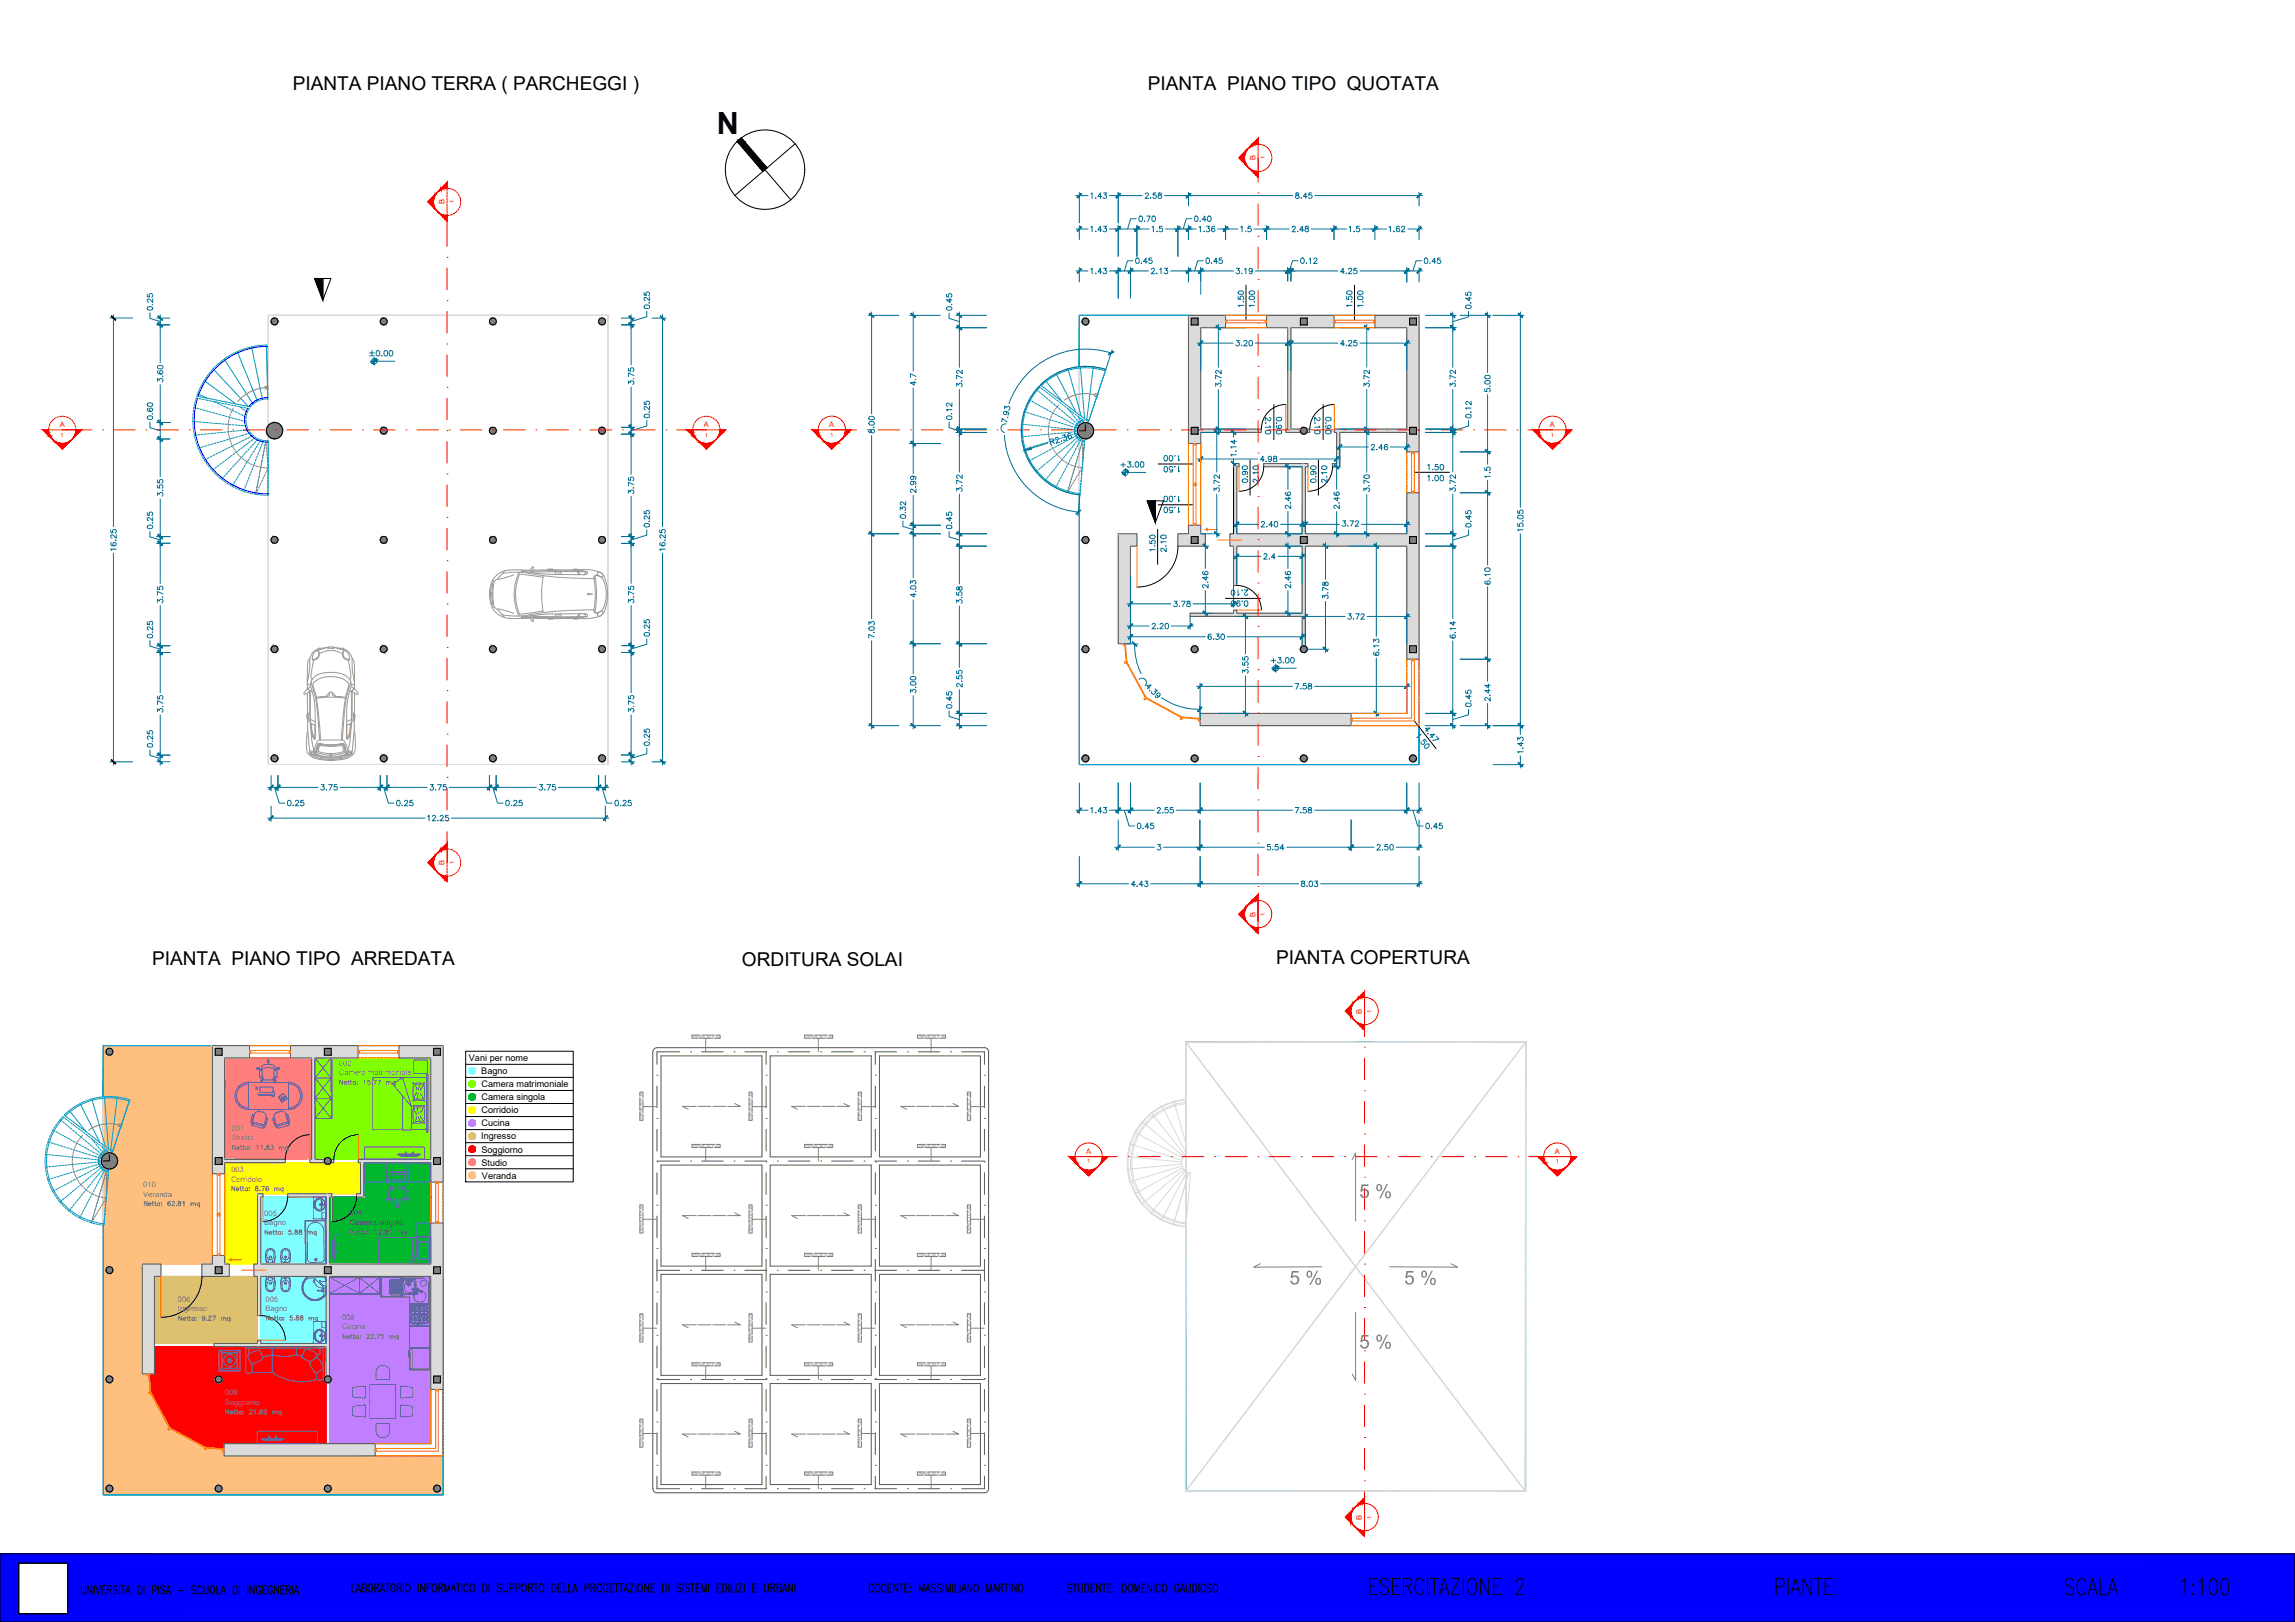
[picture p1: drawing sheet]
<svg xmlns="http://www.w3.org/2000/svg" width="841mm" height="594mm" viewBox="0 0 841 594" stroke-linecap="round" stroke-linejoin="round" font-family="sans-serif">
<defs><g id="words">
<text font-size="11.2" x="262.6" y="49.1">N</text>
<g font-size="10.1">
<text x="500.9" y="585.3">ESERCITAZIONE 2</text>
<text x="649.8" y="585.3">PIANTE</text>
<text x="755.6" y="585.3">SCALA 1:100</text>
</g>
<g font-size="7.8" fill="#808080">
<text x="498.1" y="438.8">5 %</text>
<text x="472.5" y="470.4">5 %</text>
<text x="514.6" y="470.4">5 %</text>
<text x="498.1" y="493.9">5 %</text>
</g>
<g font-size="7">
<text x="107.3" y="32.9">PIANTA PIANO TERRA ( PARCHEGGI )</text>
<text x="420.6" y="32.9">PIANTA PIANO TIPO QUOTATA</text>
<text x="55.7" y="353.5">PIANTA PIANO TIPO ARREDATA</text>
<text x="271.9" y="353.8">ORDITURA SOLAI</text>
<text x="467.6" y="353.2">PIANTA COPERTURA</text>
</g>
<g font-size="3.3">
<text x="171.8" y="388.6">Vani per nome</text>
<text x="176.4" y="393.4">Bagno</text>
<text x="176.4" y="398.2">Camera matrimoniale</text>
<text x="176.4" y="403">Camera singola</text>
<text x="176.4" y="407.8">Corridoio</text>
<text x="176.4" y="412.6">Cucina</text>
<text x="176.3" y="417.3">Ingresso</text>
<text x="176.4" y="422.1">Soggiorno</text>
<text x="176.4" y="426.9">Studio</text>
<text x="176.6" y="431.7">Veranda</text>
</g>
<g font-size="2.8" fill="#f00">
<text x="460" y="58.8" transform="rotate(-90 460 58.8)">B</text>
<text x="162.9" y="74.9" transform="rotate(-90 162.9 74.9)">B</text>
<text x="21.9" y="156.4">A</text>
<text x="257.9" y="156.4">A</text>
<text x="303.9" y="156.5">A</text>
<text x="568" y="156.5">A</text>
<text x="162.9" y="316.9" transform="rotate(-90 162.9 316.9)">B</text>
<text x="460" y="335.8" transform="rotate(-90 460 335.8)">B</text>
<text x="499" y="371.2" transform="rotate(-90 499 371.2)">B</text>
<text x="398" y="422.6">A</text>
<text x="569.8" y="422.6">A</text>
<text x="499" y="556.6" transform="rotate(-90 499 556.6)">B</text>
</g>
<g font-size="2.8" fill="#767676">
<text x="124.2" y="390.4">002</text>
<text x="124.2" y="393.8">Camera matrimoniale</text>
<text x="84.9" y="414.2">001</text>
<text x="84.9" y="417.6">Studio</text>
<text x="84.7" y="429.4">003</text>
<text x="52.5" y="434.8">010</text>
<text x="84.7" y="432.7">Corridoio</text>
<text x="52.5" y="438.2">Veranda</text>
<text x="96.8" y="445.3">005</text>
<text x="96.8" y="448.7">Bagno</text>
<text x="128.2" y="445.2">004</text>
<text x="128.2" y="448.6">Camera singola</text>
<text x="65.2" y="476.8">006</text>
<text x="97.3" y="476.7">005</text>
<text x="65.2" y="480.2">Ingresso</text>
<text x="97.3" y="480.2">Bagno</text>
<text x="125.3" y="483.5">008</text>
<text x="125.3" y="486.9">Cucina</text>
<text x="82.4" y="511.1">009</text>
<text x="82.4" y="514.5">Soggiorno</text>
</g>
<g font-size="2.1" fill="#f00">
<text x="463.5" y="58.4" transform="rotate(-90 463.5 58.4)">1</text>
<text x="166.4" y="74.5" transform="rotate(-90 166.4 74.5)">1</text>
<text x="22.2" y="159.9">1</text>
<text x="258.3" y="159.9">1</text>
<text x="304.2" y="159.9">1</text>
<text x="568.3" y="159.9">1</text>
<text x="166.4" y="316.5" transform="rotate(-90 166.4 316.5)">1</text>
<text x="463.5" y="335.4" transform="rotate(-90 463.5 335.4)">1</text>
<text x="502.5" y="370.9" transform="rotate(-90 502.5 370.9)">1</text>
<text x="398.4" y="426.1">1</text>
<text x="570.1" y="426.1">1</text>
<text x="502.5" y="556.3" transform="rotate(-90 502.5 556.3)">1</text>
</g>
<g font-size="1.4" fill="#808080">
<text x="253.8" y="380.1">TRAVE 30 X 30</text>
<text x="295.1" y="380.1">TRAVE 30 X 30</text>
<text x="336.4" y="380.1">TRAVE 30 X 30</text>
<text x="235.5" y="410.1" transform="rotate(-90 235.5 410.1)">TRAVE 30 X 30</text>
<text x="275.5" y="410.1" transform="rotate(-90 275.5 410.1)">TRAVE 30 X 30</text>
<text x="315.5" y="410.1" transform="rotate(-90 315.5 410.1)">TRAVE 30 X 30</text>
<text x="355.5" y="410.1" transform="rotate(-90 355.5 410.1)">TRAVE 30 X 30</text>
<text x="253.8" y="420.2">TRAVE 30 X 30</text>
<text x="295.1" y="420.2">TRAVE 30 X 30</text>
<text x="336.4" y="420.2">TRAVE 30 X 30</text>
<text x="235.5" y="451.4" transform="rotate(-90 235.5 451.4)">TRAVE 30 X 30</text>
<text x="275.5" y="451.4" transform="rotate(-90 275.5 451.4)">TRAVE 30 X 30</text>
<text x="315.5" y="451.4" transform="rotate(-90 315.5 451.4)">TRAVE 30 X 30</text>
<text x="355.5" y="451.4" transform="rotate(-90 355.5 451.4)">TRAVE 30 X 30</text>
<text x="253.8" y="460.1">TRAVE 30 X 30</text>
<text x="295.1" y="460.1">TRAVE 30 X 30</text>
<text x="336.4" y="460.1">TRAVE 30 X 30</text>
<text x="235.5" y="491.3" transform="rotate(-90 235.5 491.3)">TRAVE 30 X 30</text>
<text x="275.5" y="491.3" transform="rotate(-90 275.5 491.3)">TRAVE 30 X 30</text>
<text x="315.5" y="491.3" transform="rotate(-90 315.5 491.3)">TRAVE 30 X 30</text>
<text x="355.5" y="491.3" transform="rotate(-90 355.5 491.3)">TRAVE 30 X 30</text>
<text x="253.8" y="500.1">TRAVE 30 X 30</text>
<text x="295.1" y="500.1">TRAVE 30 X 30</text>
<text x="336.4" y="500.1">TRAVE 30 X 30</text>
<text x="235.5" y="529.8" transform="rotate(-90 235.5 529.8)">TRAVE 30 X 30</text>
<text x="275.5" y="529.8" transform="rotate(-90 275.5 529.8)">TRAVE 30 X 30</text>
<text x="315.5" y="529.8" transform="rotate(-90 315.5 529.8)">TRAVE 30 X 30</text>
<text x="355.5" y="529.8" transform="rotate(-90 355.5 529.8)">TRAVE 30 X 30</text>
<text x="253.8" y="540.1">TRAVE 30 X 30</text>
<text x="295.1" y="540.1">TRAVE 30 X 30</text>
<text x="336.4" y="540.1">TRAVE 30 X 30</text>
</g>
</g></defs>
<!-- layer: Piano Terra ( parcheggi ) (2)|A_Solette -->
<path d="M98.3 115.5h124.5v164.5h-124.5z" fill="none" stroke="#808080" stroke-width=".37"/>
<path d="M98.3 115.5v164.5h124.5v-164.5h-124.5h124.5v164.5h-124.5zM222.8 115.5h.1" fill="none" stroke="#dcdcdc" stroke-width=".37"/>
<!-- layer: Piano Terra ( parcheggi ) (2)|A_Pilastri -->
<g fill="#808080" stroke="#808080" stroke-width=".37">
<path d="M219.4 237.4v.5zM219.4 237.4v.7z"/>
<path d="M219.5 237.2l-.1 .9zM219.5 237.2v1.1z"/>
<path d="M219.6 237l-.1 1.3zM219.6 237v1.5z"/>
<path d="M219.8 236.8l-.2 1.7zM219.8 236.8v1.9z"/>
<path d="M219.8 236.8v1.9l.2-2zM220 236.7v2.1l-.2-.1z"/>
<path d="M220 236.7v2.1l.2-2.2zM220.2 236.6v2.3l-.2-.1z"/>
<path d="M220.2 236.6v2.3l.2-2.4zM220.4 236.5v2.5l-.2-.1z"/>
<path d="M220.4 236.5v2.5l.2-2.5zM220.6 236.5v2.5h-.2z"/>
<path d="M220.6 236.5v2.5l.3-2.5zM220.9 236.5v2.5h-.3z"/>
<path d="M220.9 236.5v2.5l.2-2.4zM221.1 236.6v2.3l-.2 .1z"/>
<path d="M221.1 236.6v2.3l.2-2.2zM221.3 236.7v2.1l-.2 .1z"/>
<path d="M221.3 236.7v2.1zM221.4 236.8l-.1 2z"/>
<path d="M221.4 236.8v1.9zM221.6 237l-.2 1.7z"/>
<path d="M221.6 237v1.5zM221.7 237.2l-.1 1.3z"/>
<path d="M221.7 237.2v1.1zM221.8 237.4l-.1 .9z"/>
<path d="M221.8 237.4v.7zM221.9 237.6l-.1 .5z"/>
<path d="M139.4 157.4v.5zM139.4 157.4v.7z"/>
<path d="M139.5 157.2l-.1 .9zM139.5 157.2v1.1z"/>
<path d="M139.6 157l-.1 1.3zM139.6 157v1.5z"/>
<path d="M139.7 156.8l-.1 1.7zM139.7 156.8v1.9z"/>
<path d="M139.7 156.8v1.9l.3-2zM140 156.7v2.1l-.3-.1z"/>
<path d="M140 156.7v2.1l.1-2.2zM140.1 156.6v2.3z"/>
<path d="M140.1 156.6v2.3l.3-2.4zM140.4 156.5v2.5l-.3-.1z"/>
<path d="M140.4 156.5v2.5l.2-2.5zM140.6 156.5v2.5h-.2z"/>
<path d="M140.6 156.5v2.5l.2-2.5zM140.8 156.5v2.5h-.2z"/>
<path d="M140.8 156.5v2.5l.3-2.4zM141.1 156.6v2.3l-.3 .1z"/>
<path d="M141.1 156.6v2.3l.2-2.2zM141.3 156.7v2.1l-.2 .1z"/>
<path d="M141.3 156.7v2.1zM141.4 156.8l-.1 2z"/>
<path d="M141.4 156.8v1.9zM141.6 157l-.2 1.7z"/>
<path d="M141.6 157v1.5zM141.7 157.2l-.1 1.3z"/>
<path d="M141.7 157.2v1.1zM141.8 157.4l-.1 .9z"/>
<path d="M141.8 157.4v.7zM141.9 157.6l-.1 .5z"/>
<path d="M139.4 117.4v.5zM139.4 117.4v.7z"/>
<path d="M139.5 117.2l-.1 .9zM139.5 117.2v1.1z"/>
<path d="M139.6 117l-.1 1.3zM139.6 117v1.5z"/>
<path d="M139.7 116.8l-.1 1.7zM139.7 116.8v1.9z"/>
<path d="M139.7 116.8v1.9l.3-2zM140 116.7v2.1l-.3-.1z"/>
<path d="M140 116.7v2.1l.1-2.2zM140.1 116.6v2.3z"/>
<path d="M140.1 116.6v2.3l.3-2.4zM140.4 116.5v2.5l-.3-.1z"/>
<path d="M140.4 116.5v2.5l.2-2.5zM140.6 116.5v2.5h-.2z"/>
<path d="M140.6 116.5v2.5l.2-2.5zM140.8 116.5v2.5h-.2z"/>
<path d="M140.8 116.5v2.5l.3-2.4zM141.1 116.6v2.3l-.3 .1z"/>
<path d="M141.1 116.6v2.3l.2-2.2zM141.3 116.7v2.1l-.2 .1z"/>
<path d="M141.3 116.7v2.1zM141.4 116.8l-.1 2z"/>
<path d="M141.4 116.8v1.9zM141.6 117l-.2 1.7z"/>
<path d="M141.6 117v1.5zM141.7 117.2l-.1 1.3z"/>
<path d="M141.7 117.2v1.1zM141.8 117.4l-.1 .9z"/>
<path d="M141.8 117.4v.7zM141.9 117.6l-.1 .5z"/>
<path d="M179.4 117.4v.5zM179.4 117.4v.7z"/>
<path d="M179.5 117.2l-.1 .9zM179.5 117.2v1.1z"/>
<path d="M179.6 117l-.1 1.3zM179.6 117v1.5z"/>
<path d="M179.7 116.8l-.1 1.7zM179.7 116.8v1.9z"/>
<path d="M179.7 116.8v1.9l.3-2zM180 116.7v2.1l-.3-.1z"/>
<path d="M180 116.7v2.1l.1-2.2zM180.1 116.6v2.3z"/>
<path d="M180.1 116.6v2.3l.3-2.4zM180.4 116.5v2.5l-.3-.1z"/>
<path d="M180.4 116.5v2.5l.2-2.5zM180.6 116.5v2.5h-.2z"/>
<path d="M180.6 116.5v2.5l.2-2.5zM180.8 116.5v2.5h-.2z"/>
<path d="M180.8 116.5v2.5l.3-2.4zM181.1 116.6v2.3l-.3 .1z"/>
<path d="M181.1 116.6v2.3l.2-2.2zM181.3 116.7v2.1l-.2 .1z"/>
<path d="M181.3 116.7v2.1zM181.4 116.8l-.1 2z"/>
<path d="M181.4 116.8v1.9zM181.6 117l-.2 1.7z"/>
<path d="M181.6 117v1.5zM181.7 117.2l-.1 1.3z"/>
<path d="M181.7 117.2v1.1zM181.8 117.4l-.1 .9z"/>
<path d="M181.8 117.4v.7zM181.9 117.6l-.1 .5z"/>
<path d="M219.4 117.4v.5zM219.4 117.4v.7z"/>
<path d="M219.5 117.2l-.1 .9zM219.5 117.2v1.1z"/>
<path d="M219.6 117l-.1 1.3zM219.6 117v1.5z"/>
<path d="M219.8 116.8l-.2 1.7zM219.8 116.8v1.9z"/>
<path d="M219.8 116.8v1.9l.2-2zM220 116.7v2.1l-.2-.1z"/>
<path d="M220 116.7v2.1l.2-2.2zM220.2 116.6v2.3l-.2-.1z"/>
<path d="M220.2 116.6v2.3l.2-2.4zM220.4 116.5v2.5l-.2-.1z"/>
<path d="M220.4 116.5v2.5l.2-2.5zM220.6 116.5v2.5h-.2z"/>
<path d="M220.6 116.5v2.5l.3-2.5zM220.9 116.5v2.5h-.3z"/>
<path d="M220.9 116.5v2.5l.2-2.4zM221.1 116.6v2.3l-.2 .1z"/>
<path d="M221.1 116.6v2.3l.2-2.2zM221.3 116.7v2.1l-.2 .1z"/>
<path d="M221.3 116.7v2.1zM221.4 116.8l-.1 2z"/>
<path d="M221.4 116.8v1.9zM221.6 117l-.2 1.7z"/>
<path d="M221.6 117v1.5zM221.7 117.2l-.1 1.3z"/>
<path d="M221.7 117.2v1.1zM221.8 117.4l-.1 .9z"/>
<path d="M221.8 117.4v.7zM221.9 117.6l-.1 .5z"/>
<path d="M219.4 157.4v.5zM219.4 157.4v.7z"/>
<path d="M219.5 157.2l-.1 .9zM219.5 157.2v1.1z"/>
<path d="M219.6 157l-.1 1.3zM219.6 157v1.5z"/>
<path d="M219.8 156.8l-.2 1.7zM219.8 156.8v1.9z"/>
<path d="M219.8 156.8v1.9l.2-2zM220 156.7v2.1l-.2-.1z"/>
<path d="M220 156.7v2.1l.2-2.2zM220.2 156.6v2.3l-.2-.1z"/>
<path d="M220.2 156.6v2.3l.2-2.4zM220.4 156.5v2.5l-.2-.1z"/>
<path d="M220.4 156.5v2.5l.2-2.5zM220.6 156.5v2.5h-.2z"/>
<path d="M220.6 156.5v2.5l.3-2.5zM220.9 156.5v2.5h-.3z"/>
<path d="M220.9 156.5v2.5l.2-2.4zM221.1 156.6v2.3l-.2 .1z"/>
<path d="M221.1 156.6v2.3l.2-2.2zM221.3 156.7v2.1l-.2 .1z"/>
<path d="M221.3 156.7v2.1zM221.4 156.8l-.1 2z"/>
<path d="M221.4 156.8v1.9zM221.6 157l-.2 1.7z"/>
<path d="M221.6 157v1.5zM221.7 157.2l-.1 1.3z"/>
<path d="M221.7 157.2v1.1zM221.8 157.4l-.1 .9z"/>
<path d="M221.8 157.4v.7zM221.9 157.6l-.1 .5z"/>
<path d="M219.4 197.4v.5zM219.4 197.4v.7z"/>
<path d="M219.5 197.2l-.1 .9zM219.5 197.2v1.1z"/>
<path d="M219.6 197l-.1 1.3zM219.6 197v1.5z"/>
<path d="M219.8 196.8l-.2 1.7zM219.8 196.8v1.9z"/>
<path d="M219.8 196.8v1.9l.2-2zM220 196.7v2.1l-.2-.1z"/>
<path d="M220 196.7v2.1l.2-2.2zM220.2 196.6v2.3l-.2-.1z"/>
<path d="M220.2 196.6v2.3l.2-2.4zM220.4 196.5v2.5l-.2-.1z"/>
<path d="M220.4 196.5v2.5l.2-2.5zM220.6 196.5v2.5h-.2z"/>
<path d="M220.6 196.5v2.5l.3-2.5zM220.9 196.5v2.5h-.3z"/>
<path d="M220.9 196.5v2.5l.2-2.4zM221.1 196.6v2.3l-.2 .1z"/>
<path d="M221.1 196.6v2.3l.2-2.2zM221.3 196.7v2.1l-.2 .1z"/>
<path d="M221.3 196.7v2.1zM221.4 196.8l-.1 2z"/>
<path d="M221.4 196.8v1.9zM221.6 197l-.2 1.7z"/>
<path d="M221.6 197v1.5zM221.7 197.2l-.1 1.3z"/>
<path d="M221.7 197.2v1.1zM221.8 197.4l-.1 .9z"/>
<path d="M221.8 197.4v.7zM221.9 197.6l-.1 .5z"/>
<path d="M179.4 197.4v.5zM179.4 197.4v.7z"/>
<path d="M179.5 197.2l-.1 .9zM179.5 197.2v1.1z"/>
<path d="M179.6 197l-.1 1.3zM179.6 197v1.5z"/>
<path d="M179.7 196.8l-.1 1.7zM179.7 196.8v1.9z"/>
<path d="M179.7 196.8v1.9l.3-2zM180 196.7v2.1l-.3-.1z"/>
<path d="M180 196.7v2.1l.1-2.2zM180.1 196.6v2.3z"/>
<path d="M180.1 196.6v2.3l.3-2.4zM180.4 196.5v2.5l-.3-.1z"/>
<path d="M180.4 196.5v2.5l.2-2.5zM180.6 196.5v2.5h-.2z"/>
<path d="M180.6 196.5v2.5l.2-2.5zM180.8 196.5v2.5h-.2z"/>
<path d="M180.8 196.5v2.5l.3-2.4zM181.1 196.6v2.3l-.3 .1z"/>
<path d="M181.1 196.6v2.3l.2-2.2zM181.3 196.7v2.1l-.2 .1z"/>
<path d="M181.3 196.7v2.1zM181.4 196.8l-.1 2z"/>
<path d="M181.4 196.8v1.9zM181.6 197l-.2 1.7z"/>
<path d="M181.6 197v1.5zM181.7 197.2l-.1 1.3z"/>
<path d="M181.7 197.2v1.1zM181.8 197.4l-.1 .9z"/>
<path d="M181.8 197.4v.7zM181.9 197.6l-.1 .5z"/>
<path d="M139.4 197.4v.5zM139.4 197.4v.7z"/>
<path d="M139.5 197.2l-.1 .9zM139.5 197.2v1.1z"/>
<path d="M139.6 197l-.1 1.3zM139.6 197v1.5z"/>
<path d="M139.7 196.8l-.1 1.7zM139.7 196.8v1.9z"/>
<path d="M139.7 196.8v1.9l.3-2zM140 196.7v2.1l-.3-.1z"/>
<path d="M140 196.7v2.1l.1-2.2zM140.1 196.6v2.3z"/>
<path d="M140.1 196.6v2.3l.3-2.4zM140.4 196.5v2.5l-.3-.1z"/>
<path d="M140.4 196.5v2.5l.2-2.5zM140.6 196.5v2.5h-.2z"/>
<path d="M140.6 196.5v2.5l.2-2.5zM140.8 196.5v2.5h-.2z"/>
<path d="M140.8 196.5v2.5l.3-2.4zM141.1 196.6v2.3l-.3 .1z"/>
<path d="M141.1 196.6v2.3l.2-2.2zM141.3 196.7v2.1l-.2 .1z"/>
<path d="M141.3 196.7v2.1zM141.4 196.8l-.1 2z"/>
<path d="M141.4 196.8v1.9zM141.6 197l-.2 1.7z"/>
<path d="M141.6 197v1.5zM141.7 197.2l-.1 1.3z"/>
<path d="M141.7 197.2v1.1zM141.8 197.4l-.1 .9z"/>
<path d="M141.8 197.4v.7zM141.9 197.6l-.1 .5z"/>
<path d="M101.1 116.6l.4 .3zM100.9 116.5l.6 .4z"/>
<path d="M100.9 116.5l.7 .6zM100.7 116.5l.9 .6z"/>
<path d="M100.7 116.5l1 .8zM100.5 116.5l1.2 .8z"/>
<path d="M100.5 116.5l1.3 1zM100.2 116.6l1.6 .9z"/>
<path d="M100.2 116.6l1.7 1.1zM100 116.6l1.9 1.1z"/>
<path d="M100 116.6l1.8 1.4 .1-.3zM99.8 116.8l.2-.2 1.8 1.4z"/>
<path d="M99.8 116.8l2 1.4v-.2zM99.7 116.9l.1-.1 2 1.4z"/>
<path d="M99.7 116.9l1.9 1.5 .2-.2zM99.7 116.9l1.9 1.5-2.1-1.3z"/>
<path d="M99.5 117.1l2 1.5 .1-.2zM99.5 117.1l2 1.5-2.1-1.3z"/>
<path d="M99.4 117.3l1.9 1.4 .2-.1zM99.4 117.3l1.9 1.4-1.9-1.2z"/>
<path d="M99.4 117.5l1.7 1.3 .2-.1zM99.4 117.5l1.7 1.3z"/>
<path d="M99.4 117.7l1.5 1.2 .2-.1zM99.4 117.7l1.5 1.2-1.5-.9z"/>
<path d="M99.4 118l1.5 .9zM99.4 118l1.3 1z"/>
<path d="M99.4 118.2l1.3 .8zM99.4 118.2l1.1 .8z"/>
<path d="M99.5 118.4l1 .6zM99.5 118.4l.7 .5z"/>
<path d="M99.7 118.6l.5 .3zM99.7 118.6l.3 .2z"/>
<path d="M101.9 155l.9 .7zM101.4 154.9l1.4 .8z"/>
<path d="M101.4 154.9l1.7 1.2zM100.8 154.7l2.3 1.4z"/>
<path d="M100.8 154.7l2.6 1.9-.3-.5zM100.3 154.7h.5l2.6 1.9z"/>
<path d="M100.3 154.7l3.2 2.5-.1-.6zM99.7 154.9l.6-.2 3.2 2.5z"/>
<path d="M99.7 154.9l3.9 2.8-.1-.5zM99.2 155.1l.5-.2 3.9 2.8z"/>
<path d="M99.2 155.1l4.3 3.2 .1-.6zM98.8 155.4l.4-.3 4.3 3.2z"/>
<path d="M98.8 155.4l4.6 3.4 .1-.5zM98.3 155.8l.5-.4 4.6 3.4z"/>
<path d="M98.3 155.8l4.9 3.5 .2-.5zM98.3 155.8l4.9 3.5-5.2-3.1z"/>
<path d="M98 156.2l4.8 3.5 .4-.4zM98 156.2l4.8 3.5-5-3z"/>
<path d="M97.8 156.7l4.6 3.4 .4-.4zM97.8 156.7l4.6 3.4-4.8-2.9z"/>
<path d="M97.6 157.2l4.3 3.2 .5-.3zM97.6 157.2l4.3 3.2-4.3-2.6z"/>
<path d="M97.6 157.8l3.8 2.8 .5-.2zM97.6 157.8l3.8 2.8-3.7-2.3z"/>
<path d="M97.7 158.3l3.2 2.4 .5-.1zM97.7 158.3l3.2 2.4-3.1-1.9z"/>
<path d="M97.8 158.8l2.5 2 .6-.1zM97.8 158.8l2.5 2-2.3-1.4z"/>
<path d="M98 159.4l2.3 1.4zM98 159.4l1.8 1.2z"/>
<path d="M98.4 159.8l1.4 .8zM98.4 159.8l.9 .7z"/>
<path d="M101.1 196.6l.4 .3zM100.9 196.6l.6 .3z"/>
<path d="M100.9 196.6l.7 .5zM100.7 196.5l.9 .6z"/>
<path d="M100.7 196.5l1 .8zM100.5 196.5l1.2 .8z"/>
<path d="M100.5 196.5l1.3 1zM100.2 196.6l1.6 .9z"/>
<path d="M100.2 196.6l1.7 1.2zM100 196.7l1.9 1.1z"/>
<path d="M100 196.7l1.8 1.3 .1-.2zM99.8 196.8l.2-.1 1.8 1.3z"/>
<path d="M99.8 196.8l2 1.4v-.2zM99.7 196.9l.1-.1 2 1.4z"/>
<path d="M99.7 196.9l1.9 1.5 .2-.2zM99.7 196.9l1.9 1.5-2.1-1.3z"/>
<path d="M99.5 197.1l2 1.5 .1-.2zM99.5 197.1l2 1.5-2.1-1.3z"/>
<path d="M99.4 197.3l1.9 1.4 .2-.1zM99.4 197.3l1.9 1.4-1.9-1.2z"/>
<path d="M99.4 197.5l1.7 1.4 .2-.2zM99.4 197.5l1.7 1.4z"/>
<path d="M99.4 197.8l1.5 1.1h.2zM99.4 197.8l1.5 1.1-1.5-.9z"/>
<path d="M99.4 198l1.5 .9zM99.4 198l1.3 1z"/>
<path d="M99.4 198.2l1.3 .8zM99.4 198.2l1.1 .8z"/>
<path d="M99.5 198.4l1 .6zM99.5 198.4l.7 .6z"/>
<path d="M99.7 198.6l.5 .4zM99.7 198.6l.3 .3z"/>
<path d="M101.1 236.7l.4 .2zM100.9 236.6l.6 .3z"/>
<path d="M100.9 236.6l.7 .5zM100.7 236.5l.9 .6z"/>
<path d="M100.7 236.5l1 .8zM100.5 236.5l1.2 .8z"/>
<path d="M100.5 236.5l1.3 1zM100.2 236.6l1.6 .9z"/>
<path d="M100.2 236.6l1.7 1.2zM100 236.7l1.9 1.1z"/>
<path d="M100 236.7l1.8 1.3 .1-.2zM99.8 236.8l.2-.1 1.8 1.3z"/>
<path d="M99.8 236.8l2 1.4v-.2zM99.7 236.9l.1-.1 2 1.4z"/>
<path d="M99.7 236.9l1.9 1.5 .2-.2zM99.7 236.9l1.9 1.5-2.1-1.3z"/>
<path d="M99.5 237.1l2 1.5 .1-.2zM99.5 237.1l2 1.5-2.1-1.3z"/>
<path d="M99.4 237.3l1.9 1.5 .2-.2zM99.4 237.3l1.9 1.5-1.9-1.3z"/>
<path d="M99.4 237.5l1.9 1.3zM99.4 237.5l1.7 1.4z"/>
<path d="M99.4 237.8l1.5 1.1h.2zM99.4 237.8l1.5 1.1-1.5-.9z"/>
<path d="M99.4 238l1.5 .9zM99.4 238l1.3 1z"/>
<path d="M99.4 238.2l1.3 .8zM99.4 238.2l1.1 .8z"/>
<path d="M99.5 238.4l1 .6zM99.5 238.4l.7 .6z"/>
<path d="M99.7 238.6l.5 .4zM99.7 238.6l.3 .3z"/>
<path d="M101.1 276.7l.4 .2zM100.9 276.6l.6 .3z"/>
<path d="M100.9 276.6l.7 .5zM100.7 276.5l.9 .6z"/>
<path d="M100.7 276.5l1 .8zM100.5 276.5l1.2 .8z"/>
<path d="M100.5 276.5l1.3 1zM100.2 276.6l1.6 .9z"/>
<path d="M100.2 276.6l1.7 1.2zM100 276.7l1.9 1.1z"/>
<path d="M100 276.7l1.8 1.3 .1-.2zM99.8 276.8l.2-.1 1.8 1.3z"/>
<path d="M99.8 276.8l2 1.4v-.2zM99.8 276.8l2 1.4-2.1-1.2z"/>
<path d="M99.7 277l1.9 1.4 .2-.2zM99.7 277l1.9 1.4-2.1-1.3z"/>
<path d="M99.5 277.1l2 1.5 .1-.2zM99.5 277.1l2 1.5-2.1-1.3z"/>
<path d="M99.4 277.3l1.9 1.5 .2-.2zM99.4 277.3l1.9 1.5-1.9-1.2z"/>
<path d="M99.4 277.6l1.7 1.3 .2-.1zM99.4 277.6l1.7 1.3-1.7-1.1z"/>
<path d="M99.4 277.8l1.5 1.2 .2-.1zM99.4 277.8l1.5 1.2z"/>
<path d="M99.4 278l1.5 1zM99.4 278l1.3 1z"/>
<path d="M99.4 278.2l1.3 .8zM99.4 278.2l1.1 .8z"/>
<path d="M99.5 278.4l1 .6zM99.5 278.4l.7 .6z"/>
<path d="M99.7 278.6l.5 .4zM99.7 278.6l.3 .3z"/>
<path d="M181.1 156.6l.4 .3zM180.9 156.5l.6 .4z"/>
<path d="M180.9 156.5l.8 .6zM180.7 156.5l1 .6z"/>
<path d="M180.7 156.5l1.1 .8zM180.5 156.5l1.3 .8z"/>
<path d="M180.5 156.5l1.3 1zM180.3 156.6l1.5 .9z"/>
<path d="M180.3 156.6l1.6 1.1zM180 156.6l1.9 1.1z"/>
<path d="M180 156.6l1.8 1.4 .1-.3zM179.8 156.8l.2-.2 1.8 1.4z"/>
<path d="M179.8 156.8l2 1.4v-.2zM179.7 156.9l.1-.1 2 1.4z"/>
<path d="M179.7 156.9l2 1.5 .1-.2zM179.7 156.9l2 1.5-2.2-1.3z"/>
<path d="M179.5 157.1l2 1.5 .2-.2zM179.5 157.1l2 1.5-2-1.3z"/>
<path d="M179.5 157.3l1.9 1.4 .1-.1zM179.5 157.3l1.9 1.4-2-1.2z"/>
<path d="M179.4 157.5l1.8 1.3 .2-.1zM179.4 157.5l1.8 1.3z"/>
<path d="M179.4 157.7l1.8 1.1zM179.4 157.7l1.6 1.2-1.6-.9z"/>
<path d="M179.4 158l1.6 .9zM179.4 158l1.3 1z"/>
<path d="M179.5 158.2l1.2 .8zM179.5 158.2l1 .8z"/>
<path d="M179.5 158.4l1 .6zM179.5 158.4l.8 .5z"/>
<path d="M179.7 158.6l.6 .3zM179.7 158.6l.3 .3z"/>
<path d="M141.1 236.7l.4 .2zM140.9 236.6l.6 .3z"/>
<path d="M140.9 236.6l.7 .5zM140.7 236.5l.9 .6z"/>
<path d="M140.7 236.5l1.1 .8zM140.5 236.5l1.3 .8z"/>
<path d="M140.5 236.5l1.3 1zM140.3 236.6l1.5 .9z"/>
<path d="M140.3 236.6l1.6 1.2zM140 236.7l1.9 1.1z"/>
<path d="M140 236.7l1.8 1.3 .1-.2zM139.8 236.8l.2-.1 1.8 1.3z"/>
<path d="M139.8 236.8l2 1.4v-.2zM139.7 236.9l.1-.1 2 1.4z"/>
<path d="M139.7 236.9l1.9 1.5 .2-.2zM139.7 236.9l1.9 1.5-2.1-1.3z"/>
<path d="M139.5 237.1l2 1.5 .1-.2zM139.5 237.1l2 1.5-2.1-1.3z"/>
<path d="M139.4 237.3l2 1.5 .1-.2zM139.4 237.3l2 1.5-2-1.3z"/>
<path d="M139.4 237.5l2 1.3zM139.4 237.5l1.8 1.4z"/>
<path d="M139.4 237.8l1.8 1.1zM139.4 237.8l1.6 1.1-1.6-.9z"/>
<path d="M139.4 238l1.3 1 .3-.1zM139.4 238l1.3 1z"/>
<path d="M139.4 238.2l1.3 .8zM139.4 238.2l1.1 .8z"/>
<path d="M139.5 238.4l1 .6zM139.5 238.4l.8 .6z"/>
<path d="M139.7 238.6l.6 .4zM139.7 238.6l.3 .3z"/>
<path d="M141.1 276.7l.4 .2zM140.9 276.6l.6 .3z"/>
<path d="M140.9 276.6l.7 .5zM140.7 276.5l.9 .6z"/>
<path d="M140.7 276.5l1.1 .8zM140.5 276.5l1.3 .8z"/>
<path d="M140.5 276.5l1.3 1zM140.3 276.6l1.5 .9z"/>
<path d="M140.3 276.6l1.6 1.2zM140 276.7l1.9 1.1z"/>
<path d="M140 276.7l1.8 1.3 .1-.2zM139.8 276.8l.2-.1 1.8 1.3z"/>
<path d="M139.8 276.8l2 1.4v-.2zM139.7 277l.1-.2 2 1.4z"/>
<path d="M139.7 277l1.9 1.4 .2-.2zM139.7 277l1.9 1.4-2.1-1.3z"/>
<path d="M139.5 277.1l2 1.5 .1-.2zM139.5 277.1l2 1.5-2.1-1.3z"/>
<path d="M139.4 277.3l2 1.5 .1-.2zM139.4 277.3l2 1.5-2-1.2z"/>
<path d="M139.4 277.6l1.8 1.3 .2-.1zM139.4 277.6l1.8 1.3-1.8-1.1z"/>
<path d="M139.4 277.8l1.8 1.1zM139.4 277.8l1.6 1.2z"/>
<path d="M139.4 278l1.6 1zM139.4 278l1.3 1z"/>
<path d="M139.4 278.2l1.3 .8zM139.4 278.2l1.1 .8z"/>
<path d="M139.5 278.4l1 .6zM139.5 278.4l.8 .6z"/>
<path d="M139.7 278.6l.6 .4zM139.7 278.6l.3 .3z"/>
<path d="M181.1 236.7l.4 .2zM180.9 236.6l.6 .3z"/>
<path d="M180.9 236.6l.8 .5zM180.7 236.5l1 .6z"/>
<path d="M180.7 236.5l1.1 .8zM180.5 236.5l1.3 .8z"/>
<path d="M180.5 236.5l1.3 1zM180.3 236.6l1.5 .9z"/>
<path d="M180.3 236.6l1.6 1.2zM180 236.7l1.9 1.1z"/>
<path d="M180 236.7l1.8 1.3 .1-.2zM179.8 236.8l.2-.1 1.8 1.3z"/>
<path d="M179.8 236.8l2 1.4v-.2zM179.7 236.9l.1-.1 2 1.4z"/>
<path d="M179.7 236.9l2 1.5 .1-.2zM179.7 236.9l2 1.5-2.2-1.3z"/>
<path d="M179.5 237.1l2 1.5 .2-.2zM179.5 237.1l2 1.5-2-1.3z"/>
<path d="M179.5 237.3l1.9 1.5 .1-.2zM179.5 237.3l1.9 1.5-2-1.3z"/>
<path d="M179.4 237.5l2 1.3zM179.4 237.5l1.8 1.4z"/>
<path d="M179.4 237.8l1.8 1.1zM179.4 237.8l1.6 1.1-1.6-.9z"/>
<path d="M179.4 238l1.3 1 .3-.1zM179.4 238l1.3 1z"/>
<path d="M179.5 238.2l1.2 .8zM179.5 238.2l1 .8z"/>
<path d="M179.5 238.4l1 .6zM179.5 238.4l.8 .6z"/>
<path d="M179.7 238.6l.6 .4zM179.7 238.6l.3 .3z"/>
<path d="M181.1 276.7l.4 .2zM180.9 276.6l.6 .3z"/>
<path d="M180.9 276.6l.8 .5zM180.7 276.5l1 .6z"/>
<path d="M180.7 276.5l1.1 .8zM180.5 276.5l1.3 .8z"/>
<path d="M180.5 276.5l1.3 1zM180.3 276.6l1.5 .9z"/>
<path d="M180.3 276.6l1.6 1.2zM180 276.7l1.9 1.1z"/>
<path d="M180 276.7l1.8 1.3 .1-.2zM179.8 276.8l.2-.1 1.8 1.3z"/>
<path d="M179.8 276.8l2 1.4v-.2zM179.7 277l.1-.2 2 1.4z"/>
<path d="M179.7 277l2 1.4 .1-.2zM179.7 277l2 1.4-2.2-1.3z"/>
<path d="M179.5 277.1l2 1.5 .2-.2zM179.5 277.1l2 1.5-2-1.3z"/>
<path d="M179.5 277.3l1.9 1.5 .1-.2zM179.5 277.3l1.9 1.5-2-1.2z"/>
<path d="M179.4 277.6l1.8 1.3 .2-.1zM179.4 277.6l1.8 1.3-1.8-1.1z"/>
<path d="M179.4 277.8l1.8 1.1zM179.4 277.8l1.6 1.2z"/>
<path d="M179.4 278l1.6 1zM179.4 278l1.3 1z"/>
<path d="M179.5 278.2l1.2 .8zM179.5 278.2l1 .8z"/>
<path d="M179.5 278.4l1 .6zM179.5 278.4l.8 .6z"/>
<path d="M179.7 278.6l.6 .4zM179.7 278.6l.3 .3z"/>
<path d="M221.1 276.7l.4 .2zM220.9 276.6l.6 .3z"/>
<path d="M220.9 276.6l.8 .5zM220.7 276.5l1 .6z"/>
<path d="M220.7 276.5l1.1 .8zM220.5 276.5l1.3 .8z"/>
<path d="M220.5 276.5l1.3 1zM220.3 276.6l1.5 .9z"/>
<path d="M220.3 276.6l1.6 1.2zM220 276.7l1.9 1.1z"/>
<path d="M220 276.7l1.8 1.3 .1-.2zM219.8 276.8l.2-.1 1.8 1.3z"/>
<path d="M219.8 276.8l2 1.4v-.2zM219.7 277l.1-.2 2 1.4z"/>
<path d="M219.7 277l2 1.4 .1-.2zM219.7 277l2 1.4-2.2-1.3z"/>
<path d="M219.5 277.1l2 1.5 .2-.2zM219.5 277.1l2 1.5-2-1.3z"/>
<path d="M219.5 277.3l1.9 1.5 .1-.2zM219.5 277.3l1.9 1.5-2-1.2z"/>
<path d="M219.4 277.6l1.8 1.3 .2-.1zM219.4 277.6l1.8 1.3-1.8-1.1z"/>
<path d="M219.4 277.8l1.8 1.1zM219.4 277.8l1.6 1.2z"/>
<path d="M219.4 278l1.6 1zM219.4 278l1.3 1z"/>
<path d="M219.5 278.2l1.2 .8zM219.5 278.2l1 .8z"/>
<path d="M219.5 278.4l1 .6zM219.5 278.4l.8 .6z"/>
<path d="M219.7 278.6l.6 .4zM219.7 278.6l.3 .3z"/>
</g>
<g fill="none" stroke="#000" stroke-width=".38">
<circle cx="100.6" cy="117.7" r="1.25"/>
<circle cx="140.6" cy="117.7" r="1.25"/>
<circle cx="180.6" cy="117.7" r="1.25"/>
<circle cx="220.6" cy="117.7" r="1.25"/>
<circle cx="100.6" cy="157.7" r="2.98"/>
<circle cx="140.6" cy="157.7" r="1.25"/>
<circle cx="180.6" cy="157.7" r="1.25"/>
<circle cx="220.6" cy="157.7" r="1.25"/>
<circle cx="100.6" cy="197.7" r="1.25"/>
<circle cx="140.6" cy="197.7" r="1.25"/>
<circle cx="180.6" cy="197.7" r="1.25"/>
<circle cx="220.6" cy="197.7" r="1.25"/>
<circle cx="100.6" cy="237.7" r="1.25"/>
<circle cx="140.6" cy="237.7" r="1.25"/>
<circle cx="180.6" cy="237.7" r="1.25"/>
<circle cx="220.6" cy="237.7" r="1.25"/>
<circle cx="100.6" cy="277.7" r="1.25"/>
<circle cx="140.6" cy="277.7" r="1.25"/>
<circle cx="180.6" cy="277.7" r="1.25"/>
<circle cx="220.6" cy="277.7" r="1.25"/>
</g>
<!-- layer: Piano Terra ( parcheggi ) (2) -->
<path d="M115.3 102h6l-3 8v-8v8zM100.6 155.5v2.2h-2.3" fill="none" stroke="#000" stroke-width=".37"/>
<!-- layer: Piano Terra ( parcheggi ) (2)|Fiat_Bravo -->
<g fill="none" stroke="#989898" stroke-width=".37">
<path d="M179.4 217.6h.1M179.8 218l.4 3.3M179.9 217.1a.53 .53 0 0 1 .5 .5 .53 .53 0 0 1-.6 .5zM180 217a.66 .66 0 0 1 .4 .6 .66 .66 0 0 1-.4 .6M180.3 217.1l.3-3-.2-.3-.4 1.3-.2 2.2M180.3 218.1l.3 3-.2 .4-.2-.2M181.2 212.8a21.4 21.4 0 0 0 0 9.7M185 209.1l-2.7 2.9-2.1 1.2M188.3 210.6l-5.8 1.7M188.4 217.6a19.3 19.3 0 0 0 1.8 8.1M190.1 208.7l4.3 .1M190.1 208.7h-1.1a8.2 8.2 0 0 0-8.6 4 10.9 10.9 0 0 0 1.7 12 12.3 12.3 0 0 0 8.3 1.8h4l.2 .4"/>
<path d="M190.2 209.6a19.3 19.3 0 0 0-1.8 8M190.4 210.3l8.6 1.2M190.4 210.2a19.1 19.1 0 0 0 0 14.9M191.1 209.1v.2M191.1 209.3h.3M191.4 209.4l11 1M193.9 210l3.5 .6a138.8 138.8 0 0 0 20.3 1.4M194 210a25.4 25.4 0 0 0-9.9 .1M194.4 208.8l.2 .4h.5M194.4 209.1h-3.3M194.5 209.1v.5M194.9 209.3l-.1 .3h-.3"/>
<path d="M195.1 207.8h.4l-.3 1.3M195.1 207.7l-.7 1.1M195.2 209.1l-.1 .1M195.2 209.1h14.1l5.7 .3-19.3 .1M195.5 209.1l.3 .8M199.1 210.9a38.2 38.2 0 0 0 0 13.5M200.4 208.9h2.7M200.6 208.7l-5.4 .1M201.2 208.6l-.2 .3M201.3 208.7h.7M202 208.7l.2 .2M202.4 208.5l.7 .4"/>
<path d="M202.4 208.5h-1.3l-.7 .4M202.9 208.7l6.9 .1M203.1 209.4l1.1 1M203.6 208.7l.8 .6M204.4 209.3l.6 1.1M205.3 209.4l.5 1M209.6 208.9h2.7M210.5 208.7h.7M210.5 208.6l-.3 .3M211.2 208.7l.3 .2M211.5 209.3l.8 1.2M211.7 208.5h-1.4l-.6 .4"/>
<path d="M211.7 208.5l.6 .4M211.8 209.3l.8 1.2M212.2 208.8l3.4-.2 4.3 1M212.2 208.8l1.7 .3M213.9 209.1l.5 .3M214.5 209.4v.5l-.4 .6M215.1 209.4a.58 .58 0 0 1 .2 .7 .58 .58 0 0 1-.7 .3h-12.2M215.9 217.6h-.7l.7 .1M216.8 217.6h.1M216.8 217.6h-1.2l1.2 .1M217.7 212a37 37 0 0 1 0 11.3M218.6 210.8a3.7 3.7 0 0 1 3.2 3.8 13.2 13.2 0 0 1-.7 8.2"/>
<path d="M218.6 210.8l-.7 .4a32.3 32.3 0 0 1 .2 12.5M219 210.4a1.28 1.28 0 0 0-1.3 1.6M219.1 210.6l.2 .2M219.4 210.8l1.3 .5 .4-.3-.5-.9-.7-.5 1.1 .9 .5 .8M219.5 209.5a.63 .63 0 0 0-.6 .4 .63 .63 0 0 0 .2 .7M221.5 211.4a17.1 17.1 0 0 1 1.2 6.2M222.7 217.6a17.1 17.1 0 0 1-1.2 6.3M116.5 237.8l4.5-.8 5 .8M116.6 238.4l.2 .3a2.07 2.07 0 0 1-2.2 2.8l-.2-.7M117 239.3a9.2 9.2 0 0 1 8.6 0M118 237.5a4.2 4.2 0 0 0-3.7 1.9l-1.2 2.3a35.6 35.6 0 0 0-.5 9.8v.9M119.2 237.5l-.4 .1a4.2 4.2 0 0 0-4.2 2.7l-.2 1.3a1.88 1.88 0 0 0 2.4-.9 1.88 1.88 0 0 0-.6-2.4l-.2 .1"/>
<path d="M120.3 237l-.3 .4 2.4 .1-.1-.5M120.8 237l-.5 .4M121.8 237l.4 .4M123.4 237.5l.3 .1a4.3 4.3 0 0 1 4.3 2.7l.1 1.3a1.96 1.96 0 0 1-2.3-.8 1.96 1.96 0 0 1 .3-2.4h.4M124.5 237.5a4.3 4.3 0 0 1 3.8 1.9l1.1 2.3a31.3 31.3 0 0 1 .5 9.8v.9M125.9 238.4a2.06 2.06 0 0 0 2 3.1l.2-.7M180.2 222.1l2.1 1.1 2.7 3M182.5 223l5.8 1.6M191.1 226.1l3.3 .1M191.4 225.9l-.3 .2M194.4 226.4a.42 .42 0 0 1 .3-.4 .42 .42 0 0 1 .5 .1l.2 1.5-.8-.7M194.7 225.6l-.3 .2 .1 .3"/>
<path d="M194.7 225.6l.2 .1M194.9 225.7v.3M195.2 226.5h5.4M195.7 225.8l19.3 .1-5.7 .3h-14.1M195.8 225.4l-.3 .8M199 223.8l-8.6 1.2M200.4 226.4h2.7M201 226.3l1 .3M202.2 226.3l-.2 .2M202.4 224.8l-11 1.1M203.1 226.4l-1.2 .4-1.5-.4M204.2 224.8l-1.1 1.1"/>
<path d="M205 224.8l-.6 1.1-.8 .7M205.8 224.8l-.5 1.1M209.6 226.4l2.7-.1-.6 .4M209.7 226.3l.6 .4h1.4M209.8 226.5l-6.9 .1M210.2 226.4l.3 .2M210.5 226.6h.7M211.5 226.3l-.3 .2M212.3 224.8l-.8 1.1M212.6 224.8l-.8 1.1M214.1 224.8l1 .2 .1 .8M214.1 224.8l-11.7 .1"/>
<path d="M214.1 224.8a.72 .72 0 0 1 .4 .7 .72 .72 0 0 1-.6 .6M215.2 225.8l-.1 .1M217.7 223.3a128.8 128.8 0 0 0-24.7 2.1 25.4 25.4 0 0 1-9-.3M217.7 223.3l.2 .9M217.9 224.2l1.1 .6M218.1 223.7l-.4 .4 .5 .2M218.2 224.3l.4 .1M219 225.3l.5 .4M219.1 224.7l-.1 .7M219.3 224.4l-.2 .3M219.4 224.4l1.3-.4 .4 .3-.2 .5-1 .9M219.9 225.6l-3.6 .9h-4.1l1.7-.3"/>
<path d="M221.1 222.8l-1 1.1-1.5 .5M221.5 223.9l-.5 .8-1.1 .9M112.5 252.4a.7 .7 0 0 1 .8 .7 .7 .7 0 0 1-.7 .7l-.9 .6a.46 .46 0 0 1-.3-.5 .46 .46 0 0 1 .2-.4zM112.6 250.3l.6 .5h.6M112.6 253.8l.1 7.6M113.3 252.8l1.2 .7M113.5 252.9v6.1a40.9 40.9 0 0 0 1.1 11l.8 .8 .2-2.6a57.7 57.7 0 0 0-1.1-14.7 4.6 4.6 0 0 1 3.9-7 13.5 13.5 0 0 1 8.6 1.1 4.4 4.4 0 0 1 1.1 5.9 56.9 56.9 0 0 0-1.1 15.2l.1 2.1a2.51 2.51 0 0 0 1.3-2.5l.6-4.8v-10.6M113.5 241.1l-.1 4.3-.8 4.4M113.7 253v8.9l.3 4.4a6.7 6.7 0 0 0 1.3 4.2l.3-.6M113.7 251.3l-.8 1.1M114 249.8l.1 .5a70.7 70.7 0 0 1 2.9 19.7l.1 1M114.9 241.8l-.7 3.9a4.6 4.6 0 0 0 .1 3.3"/>
<path d="M115.9 255.8l1.1 8.2 .4 7M120.8 253.6l-1.3 1.5M121.2 247.8a7 7 0 0 0-6.5 2.7l1.3 4.8 2.4-.2a2 2 0 0 0 2.3-.6l.2-1h.8a1.25 1.25 0 0 0 1.3 1.6l3.6 .2 1-3.6a1.6 1.6 0 0 0-.9-2.4 8.6 8.6 0 0 0-5.4-1.5M121.2 255.4h-2.1l-3.4 .4M121.3 255.4h2.1l3.5 .4M121.8 253.6l1.3 1.5M126.7 255.8l-.9 5.7-.7 9.5M127.6 241.8l1 5.4-.4 1.8M128.6 249.8l-.2 .5a70.7 70.7 0 0 0-2.9 19.7v1M128.8 251.3l.9 1.1M128.9 253l-.1 9.4-.3 3.9a6.3 6.3 0 0 1-1.2 4.2l-.3-.6M129.1 241.1v4.3l.8 4.4"/>
<path d="M129.2 252.8l-1.1 .7M129.3 252.6a.69 .69 0 0 1 1.2 .4l.4 .5a.45 .45 0 0 1 .3 .5 .45 .45 0 0 1-.3 .4l-1.6-.9zM129.9 250.3l-.6 .5h-.6M129.9 253.8v7.6M112.7 263.5v3.6a22.8 22.8 0 0 0 .1 8.7l.6 .7a13.9 13.9 0 0 0 8.9 2l2.2-.2a5.9 5.9 0 0 0 5.5-3.2l.2-2.8-.4-8.8M112.7 267.5l1 9.2M112.8 261.1l.2 .5a1.11 1.11 0 0 0 0 1.6l-.1 .6-.2-.3a2.44 2.44 0 0 1 .1-2.4zM112.9 261.7v1.2M113.6 276a7.8 7.8 0 0 0 5.6 2.1l2.1 .1a11.1 11.1 0 0 0 7.6-2.2h.1M113.8 263.9l-1.1 .3M113.8 263.5l1.7 .8M114 275.9l-.1-.2a.75 .75 0 0 1 1.3 .2l.6 .4"/>
<path d="M114 268a14.9 14.9 0 0 0 2.1 8.5l2.5 .7 2.2 .1M114.2 265.1h.1a1.16 1.16 0 0 1 1.1 1.7v1.6a.96 .96 0 0 1-.3 1.4l-.7-1.5zM114.8 275.3l.3-.4 .4-1.5a2.32 2.32 0 0 1 1.9-2.4h6.9a1.9 1.9 0 0 1 2.5 1.8l.6 2.1 .4 .4M115.6 276v-.1a1.48 1.48 0 0 0-1.8-.8 2.12 2.12 0 0 0 2.2 1.7l-.1-.3-1.7-.4M115.8 276l.6-2.3a1.04 1.04 0 0 1 .5-1.1 1.04 1.04 0 0 1 1.2 .1l2.5 .3 2.7-.1a3 3 0 0 1 2.6-.1l.8 3.2M116 276.8v.1a16.6 16.6 0 0 0 10.6-.1M116.5 272.5l.1-.2a25.6 25.6 0 0 0 9.3 0l.5 .8a2.87 2.87 0 0 1 0 3.2 13.1 13.1 0 0 1-10.5-.2 4.7 4.7 0 0 1 .6-3.6zM117.1 273.1l.4-.1a19.9 19.9 0 0 0 7.5 0 2.15 2.15 0 0 1 .9 2.1v.1a14.3 14.3 0 0 1-8.9 .2h-.1a1.9 1.9 0 0 1 .2-2.3zM117.1 272.6l-.5 .5-.3 1.2a.99 .99 0 0 0-.1 1.2 .99 .99 0 0 0 1 .5l3.7 .6M120.7 277.3l.5 .2 .7-.2M120.9 276.5l.7 .1-.4 .2zM121 276.4h.6l.1 .3h-.7z"/>
<path d="M125.4 272.6l.4 .2 .4 1.5a1.01 1.01 0 0 1 .2 1.2 1.01 1.01 0 0 1-1.1 .5l-3.6 .6M127 276v-.1a1.48 1.48 0 0 1 1.7-.8 1.71 1.71 0 0 1-2 1.8l-.1-.4 1.8-.4M127.3 265.5l1.1-.4-.1 1.3a4.1 4.1 0 0 1-1 3.4l-.2-.3zM128.5 268a15.4 15.4 0 0 1-2.1 8.5l-2.5 .7-2.1 .1M128.6 275.9l.1-.2a.75 .75 0 0 0-1.3 .2l-.7 .4M128.7 263.9l1.1 .3M128.8 263.5l-1.8 .8M129.6 261.1h.2a2.23 2.23 0 0 1-.2 2.6l.1-.8a1 1 0 0 0-.2-1.4zM129.6 261.7v1.2M129.8 267.5l-.9 9.2"/>
</g>
<!-- layer: Piano Terra ( parcheggi ) (2) -->
<path d="M115.3 102h3v8z" fill="#000" stroke="#000" stroke-width=".37"/>
<!-- layer: Piano Terra ( parcheggi ) (2)|A_Quote -->
<g fill="none" stroke="#007095" stroke-width=".37">
<path d="M40.3 116.5h8.3M41.6 115.2v77.7M54 107.7v.9l.8 .2a.72 .72 0 0 1 0-1.1 .72 .72 0 0 1 1.1 .1 .72 .72 0 0 1-.3 1.1M54.1 112.6a1 1 0 0 1 1.2-.4 1 1 0 0 1 .6 1.1l-1.5 .2-.3-.2zM54.9 114.6v2l3.8 1.1M55.8 111.5h.1M56 109.4v1.4l-1-1-.6-.3-.3 .2-.1 .6 .4 .4M57.4 116.5h4.8M57.4 119h4.8M58.7 115.2v17.6M227.7 116.5h4.8M227.7 119h4.8"/>
<path d="M231.3 115.2v18.5M236.1 107.1v.9l.8 .2a.72 .72 0 0 1 0-1.1 .72 .72 0 0 1 1 .1 .72 .72 0 0 1-.2 1.1M236.1 112a1 1 0 0 1 1.3-.4 1 1 0 0 1 .6 1.1l-1.6 .2-.3-.2zM237 114v2l-5.7 1.7M237.8 110.9h.2zM238 108.8v1.4l-.9-1-.7-.3-.3 .2v.6l.4 .4M238.9 116.5h5.2M242.8 115.2v77.7M57.7 139.7v-1l.8 .5a.68 .68 0 0 1 1.1-.5 .68 .68 0 0 1-.2 1.2M57.8 134.1l1-.3 .6 .1 .3 .5a1.06 1.06 0 0 1-1 .7 1.06 1.06 0 0 1-1-.7zM58 135.8l-.2 .1a.98 .98 0 0 0 .7 1.2 .98 .98 0 0 0 1.2-.7 .63 .63 0 0 0-.6-.7 .63 .63 0 0 0-.6 .6 .63 .63 0 0 0 .6 .7M59.5 137.8h.2z"/>
<path d="M135.5 129.3h1.7M135.5 130.3h1.7M135.6 132.3h9.1M136.3 128.4v1.7M137.2 130.8v3M138.1 128.5l.3-.1a1.03 1.03 0 0 1 .8 1 1.03 1.03 0 0 1-.8 1l-.6-.8zM139.8 130.3h.2zM141 128.5a.98 .98 0 0 1 1.2 .7 .98 .98 0 0 1-.8 1.2l-.4-.1-.3-.7zM142.9 128.5a.98 .98 0 0 1 1.2 .7 .98 .98 0 0 1-.8 1.2l-.4-.1-.3-.7zM230.3 134.9v.9l.8 .1a.72 .72 0 0 1 0-1 .72 .72 0 0 1 1.1 .1 .72 .72 0 0 1-.3 1M232.1 138.7h.1M232.3 137.6l-2-1v1.3"/>
<path d="M54.1 152.6a1.01 1.01 0 0 1 1.2-.4 1.01 1.01 0 0 1 .6 1.1 1 1 0 0 1-1.3 .4 1 1 0 0 1-.5-1.1zM54.1 147.8a1 1 0 0 1 1.2-.4 1 1 0 0 1 .6 1.2l-1.5 .2-.3-.2zM54.3 149.5l-.2 .1a.99 .99 0 0 0 .7 1.2 .99 .99 0 0 0 1.2-.7 .62 .62 0 0 0-.6-.6 .62 .62 0 0 0-.7 .5 .62 .62 0 0 0 .6 .7M54.9 154.7v1.9l3.8 1.1M55.9 151.4v.3zM57.4 154.7h5M58.7 140.9v33.7M227.7 159h4.8M227.7 156.5h4.8M230.3 140.6v-1.1l.8 .6a.66 .66 0 0 1 .6-.6 .66 .66 0 0 1 .7 .5 .66 .66 0 0 1-.5 .8M231.3 141.8v31.9M236.1 147.1v1l.8 .1a.72 .72 0 0 1 0-1.1 .72 .72 0 0 1 1 .1 .72 .72 0 0 1-.2 1.1"/>
<path d="M236.1 152a1 1 0 0 1 1.3-.4 1 1 0 0 1 .6 1.2l-1.6 .1-.3-.1zM237 154v2l-5.7 1.7M237.8 150.9h.2zM238 148.8v1.4l-.9-1-.7-.3-.3 .2v.6l.4 .4M57.4 160.8h4.9M57.7 177.7v1h.9a.7 .7 0 0 1 0-1 .7 .7 0 0 1 1 .1 .7 .7 0 0 1-.2 1M57.7 175.8v1h.9a.7 .7 0 0 1 0-1 .7 .7 0 0 1 1 .1 .7 .7 0 0 1-.2 1M59.5 179.6h.2zM230.3 174.9v1l.8 .1a.7 .7 0 0 1 0-1.1 .7 .7 0 0 1 1.1 .1 .7 .7 0 0 1-.3 1M232.1 178.7h.1M232.3 177.6l-2-1v1.3M40.6 194.1v.9l.8 .1a.7 .7 0 0 1 0-1 .7 .7 0 0 1 1.1 .1 .7 .7 0 0 1-.3 1"/>
<path d="M40.9 198.8l-.2 .1a.98 .98 0 0 0 .7 1.1 .98 .98 0 0 0 1.2-.7 .63 .63 0 0 0-.6-.6 .63 .63 0 0 0-.7 .5 .63 .63 0 0 0 .6 .7M42.4 197.9h.2zM42.6 195.8v1.3l-1.6-1.2-.4 .8 .5 .3M54 187.7v1l.8 .1a.7 .7 0 0 1 0-1.1 .7 .7 0 0 1 1 .1 .7 .7 0 0 1-.2 1.1M54.1 192.6a1 1 0 0 1 1.2-.4 1 1 0 0 1 .6 1.2 1.01 1.01 0 0 1-1.2 .3 1.01 1.01 0 0 1-.6-1.1zM54.9 194.6v2.1l3.8 1.1M55.8 191.5h.1M56 189.5v1.3l-1.6-1.3-.3 .2-.1 .6 .4 .4M57.4 196.5h4.9M57.4 199h4.9M57.7 181.5v-1l.8 .5a.67 .67 0 0 1 1-.5 .67 .67 0 0 1-.1 1.2M58.7 182.7v31"/>
<path d="M227.7 196.5h4.8M227.8 199h4.7M230.3 180.6v-1.1l.8 .6a.67 .67 0 0 1 .6-.6 .67 .67 0 0 1 .7 .6 .67 .67 0 0 1-.5 .7M231.3 181.8v31.9M236.1 187.1v1l.8 .1a.7 .7 0 0 1 0-1.1 .7 .7 0 0 1 1 .2 .7 .7 0 0 1-.2 1M236.1 192a1 1 0 0 1 1.3-.4 1 1 0 0 1 .6 1.2 1.01 1.01 0 0 1-1.3 .3 1.01 1.01 0 0 1-.6-1.1zM237 194v2l-5.7 1.8M237.8 190.9h.2zM238 188.9v1.3l-1.6-1.3-.3 .2v.6l.4 .4M241.8 194.1v.9l.9 .1a.7 .7 0 0 1-.1-1 .7 .7 0 0 1 1.1 .1 .7 .7 0 0 1-.3 1M242.1 198.8l-.2 .1a.98 .98 0 0 0 .7 1.1 .98 .98 0 0 0 1.2-.7 .63 .63 0 0 0-.6-.6 .63 .63 0 0 0-.7 .5 .63 .63 0 0 0 .6 .7M243.6 197.9h.2z"/>
<path d="M243.8 195.8v1.3l-1.7-1.2-.3 .8 .5 .3M41.6 202.6v77.7M42.6 201.1h-2l.4 .5M57.7 214.9v1l.9 .1a.7 .7 0 0 1 0-1.1 .7 .7 0 0 1 1 .1 .7 .7 0 0 1-.2 1M59.5 218.7h.2zM59.7 217.6l-2-1v1.3M230.3 214.9v.9l.8 .1a.71 .71 0 0 1 .1-1.1 .71 .71 0 0 1 1 .2 .71 .71 0 0 1-.3 1M232.2 218.6v.2zM232.3 217.6l-2-1v1.3M242.8 202.6v77.7M243.8 201.1h-2l.3 .5M54 227.7v1l.8 .1a.7 .7 0 0 1 0-1.1 .7 .7 0 0 1 1 .1 .7 .7 0 0 1-.2 1.1"/>
<path d="M54.1 232.6a1.01 1.01 0 0 1 1.2-.4 1.01 1.01 0 0 1 .6 1.2 1 1 0 0 1-1.3 .4 1 1 0 0 1-.5-1.2zM54.9 234.7v2l3.8 1.1M55.9 231.5v.2zM56 229.5v1.3l-1.6-1.3-.4 .8 .4 .4M57.4 236.5h4.9M57.4 239h4.9M57.7 220.6v-1l.8 .5a.68 .68 0 0 1 1.1-.5 .68 .68 0 0 1-.2 1.2M58.7 221.8v32M227.7 239h4.8M227.9 236.5h4.6M230.3 220.6v-1l.8 .5a.66 .66 0 0 1 1-.5 .66 .66 0 0 1-.2 1.2M231.3 221.8v31.9"/>
<path d="M236.1 227.1v1h.8a.7 .7 0 0 1 0-1 .7 .7 0 0 1 1 .1 .7 .7 0 0 1-.2 1M236.1 232a1 1 0 0 1 1.3-.4 1 1 0 0 1 .6 1.1 1.01 1.01 0 0 1-1.3 .4 1.01 1.01 0 0 1-.6-1.1zM237 234v2l-5.7 1.7M237.8 230.9h.2zM238 228.8v1.3l-1.6-1.2-.3 .2v.6l.4 .4M57.7 254.9v1l.9 .1a.72 .72 0 0 1-.1-1.1 .72 .72 0 0 1 1.1 .1 .72 .72 0 0 1-.2 1.1M59.5 258.8h.2zM59.7 257.6l-2-1v1.4M230.3 254.9v.9l.8 .2a.72 .72 0 0 1 0-1.1 .72 .72 0 0 1 1.1 .1 .72 .72 0 0 1-.3 1M232.1 258.7h.1M232.3 257.6l-2-1v1.4M40.3 279h8.3"/>
<path d="M54 267.8v.9l.8 .1a.72 .72 0 0 1 0-1.1 .72 .72 0 0 1 1.1 .2 .72 .72 0 0 1-.3 1M54.1 272.6a1 1 0 0 1 1.2-.4 1 1 0 0 1 .6 1.2l-1.5 .2-.3-.2zM54.9 274.7v2l3.8 1.1M55.8 271.6h.1M56 269.5v1.3l-1-1-.6-.2-.3 .2-.1 .6 .4 .3M57.4 276.6h4.9M57.4 279h4.9M57.7 260.7v-1.1l.8 .6a.67 .67 0 0 1 1-.5 .67 .67 0 0 1-.1 1.1M58.7 261.8v18.5M227.7 279h4.8M227.7 276.5h4.8M230.3 260.6v-1l.8 .6a.66 .66 0 0 1 .6-.7 .66 .66 0 0 1 .7 .5 .66 .66 0 0 1-.5 .8"/>
<path d="M231.3 261.8v18.5M236.1 267.1v1l.8 .1a.7 .7 0 0 1 0-1.1 .7 .7 0 0 1 1 .2 .7 .7 0 0 1-.2 1M236.1 272a1 1 0 0 1 1.3-.4 1 1 0 0 1 .6 1.2 1.01 1.01 0 0 1-1.3 .3 1.01 1.01 0 0 1-.6-1.1zM237 274v2.1l-5.7 1.7M237.8 270.9h.2zM238 268.9v1.3l-1.6-1.2-.3 .1v.6l.4 .4M238.9 279h5.2M98.1 288.4h18.4M98.1 299.6h57.6M99.4 284v5.6M99.4 295.2v5.7M100.6 288.4l1.7 5.7h2"/>
<path d="M101.9 284v5.6M105.6 293.2a.98 .98 0 0 1 1.2 .7 .98 .98 0 0 1-.7 1.2h-.2a1.25 1.25 0 0 1-.3-1.9zM107.3 295h.2zM108.3 293.6l.2-.4 .6-.1 .3 .6-1.2 1.4h1.3M111.3 293.1h-1l-.1 .9a.7 .7 0 0 1 1.1-.1 .7 .7 0 0 1-.2 1.1 .7 .7 0 0 1-1-.3M117.8 287.4h1l-.6 .7a.67 .67 0 0 1 .5 1.1 .67 .67 0 0 1-1.1-.2M119.5 289.3h.3zM120.4 287.4h1.4l-1 2M123.5 287.4h-1l-.1 .9a.7 .7 0 0 1 1.1-.1 .7 .7 0 0 1-.1 1.1 .7 .7 0 0 1-1.1-.3M124.7 288.4h31.8M139.4 284v5.6M140.6 288.4l1.7 5.7h2"/>
<path d="M141.8 284v5.6M145.6 293.2a.99 .99 0 0 1 1.2 .7 .99 .99 0 0 1-.7 1.2l-.7-.4zM147.4 295h.1M148.3 293.6l.2-.4 .5-.1 .4 .6-1.2 1.4h1.3M151.2 293.1h-.9l-.1 .9a.72 .72 0 0 1 1-.1 .72 .72 0 0 1-.1 1.1 .72 .72 0 0 1-1-.3M156.7 299l.5-.4v2M157.7 287.4h1.1l-.6 .7a.67 .67 0 0 1 .5 1.1 .67 .67 0 0 1-1.1-.2M158.5 299.1l.1-.4 .6-.1 .4 .6-1.2 1.4h1.3M159.6 289.2h.1M160.4 287.4h1.4l-1 2M161.3 299.1l.2-.4 .6-.1 .3 .6-1.2 1.4h1.4M163.4 287.4h-.9l-.1 .9a.72 .72 0 0 1 1.1-.1 .72 .72 0 0 1-.1 1.1 .72 .72 0 0 1-1.1-.3"/>
<path d="M164.3 298.6h-1l-.1 .9a.72 .72 0 0 1 1.1-.1 .72 .72 0 0 1-.1 1.1 .72 .72 0 0 1-1.1-.3M164.6 288.4h32M165.4 299.6h57.7M179.4 284v5.6M180.6 288.4l1.7 5.7h2M181.8 284v5.6M185.6 293.2l.3-.1a1.03 1.03 0 0 1 .8 1 1.03 1.03 0 0 1-.8 1l-.6-.8zM187.3 295h.2zM188.3 293.6l.2-.4 .6-.1 .3 .6-1.2 1.4h1.3M191.2 293.1h-.9l-.1 .9a.71 .71 0 0 1 1.1 0 .71 .71 0 0 1-.2 1.1 .71 .71 0 0 1-1-.4M197.7 287.4h1.1l-.6 .7a.67 .67 0 0 1 .5 1.1 .67 .67 0 0 1-1.1-.2M199.6 289.2h.1"/>
<path d="M200.4 287.4h1.4l-1 2M203.5 287.4h-1l-.1 .9a.72 .72 0 0 1 1.1-.1 .72 .72 0 0 1-.1 1.1 .72 .72 0 0 1-1.1-.3M204.6 288.4h18.5M219.4 284v5.6M220.6 288.4l1.7 5.7h2M221.8 284v5.6M221.8 295.2v5.7M225.6 293.2l.3-.1a1.03 1.03 0 0 1 .8 1 1.03 1.03 0 0 1-.8 1l-.6-.8zM227.3 295h.2zM228.3 293.6l.2-.4 .6-.1 .3 .6-1.2 1.4h1.3M231.3 293.1h-1l-.1 .9a.71 .71 0 0 1 1.1 0 .71 .71 0 0 1-.2 1.1 .71 .71 0 0 1-1-.4M160.4 300.5h.1"/>
<circle cx="137.2" cy="132.3" r=".99"/>
</g>
<g fill="#000" stroke="#000" stroke-width=".37">
<path d="M40.8 115.8l1.4 1.5 .2-.1zM40.9 115.7l1.5 1.5-1.6-1.4z"/>
<path d="M40.9 278.2l-.1 .2 1.6 1.3zM40.8 278.4l1.6 1.3-.2 .1z"/>
</g>
<!-- layer: Piano Terra ( parcheggi ) (2)|A_Scale -->
<g fill="none" stroke="#00a5dd" stroke-width=".37">
<path d="M74.8 139.4l11.6 8.6M78.1 135.1l12.9 13.8M82.2 131.5l10.6 16.6M87 128.8l7.4 18.2M92.2 127.1l4 19.3M97.7 126.4l.4 19.8M97.7 126.4a27.5 27.5 0 0 0-25.6 18.7M70.7 153.8v.7M70.7 154.4h.8M70.7 152.6v.7M70.7 155v.7M70.7 156.1l.1 .8"/>
<path d="M70.8 151.4l-.1 .8M70.9 157.3l.1 .8M70.9 150.2l-.1 .8M71 149.2l.8 .2M71 158.5l.2 .8M71.1 149l-.1 .8M71.3 159.7l.2 .8M71.3 147.8l-.1 .8M71.6 146.7l-.2 .8M71.8 154.4l.8 .1M72.1 159.3l-.9 .1M72.1 145.1l19.7 3.9"/>
<path d="M72.2 149.5l.7 .2M72.4 144.2l3.5 1.7M72.6 145.9l-.7-.1-.1 .5M73 154.6h.8M73 146l.8 .2M73.2 159.2l-.8 .1M73.3 149.8l.8 .2M74.2 154.7h.8M74.2 146.3l.8 .1M74.4 159.1h-.8M74.5 150.2l.7 .2M75.4 154.7l.8 .1"/>
<path d="M75.4 146.5l.8 .2M75.6 159h-.8M75.6 150.5l.8 .2M76.5 146.7l.8 .2M76.6 154.9h.8M76.8 158.8l-.8 .1M76.8 150.8l.8 .2M77.7 147l1.7 .5M77.8 155h.8M77.9 151.1l.8 .2M77.9 158.7l-.7 .1M78.9 147.2l.8 .1"/>
<path d="M79 155.1h.8M79.1 151.4l.7 .2M79.1 158.6l-.7 .1M79.7 147.7l.7 .4M80.1 147.4l.7 .2M80.1 155.2h.8M80.2 151.7l.8 .2M80.3 158.5l-.8 .1M80.8 148.2l.7 .4M81.2 147.7l.8 .1M81.4 152l.7 .2M81.4 155.3h.7"/>
<path d="M81.5 158.4h-.8M81.9 148.7l.7 .4M82.4 147.9l.8 .2M82.5 152.4l.8 .2M82.5 155.4h.8M82.7 158.3h-.8M82.9 149.2l.8 .4M83.6 148.1l.7 .2M83.7 152.7l.7 .2M83.7 155.5h.8M83.9 158.1l-.8 .1M84 149.7l.7 .4"/>
<path d="M84.7 148.4l.8 .1M84.8 153l.8 .2M84.9 155.5l.8 .1M85 158l-.7 .1M85.1 150.3l.7 .3M85.9 148.6l.8 .1M86 153.3l.7 .2M86.1 155.7h.8M86.1 150.8l.8 .3M86.2 157.9l-.7 .1M87 148.8l1.6 .7M87.1 153.6l.8 .2"/>
<path d="M87.2 159.9l-.8 .3M87.2 151.3l.7 .4M87.3 155.8h.8M87.4 157.8h-.7M88.2 149.1l.8 .1M88.3 153.9l.7 .2M88.3 151.8l.7 .4M88.3 159.6l-.8 .2M88.5 155.8l.7 .1M88.6 157.7h-.8M88.9 149.8l.7 .5M89.4 152.4l.8 .3v.8"/>
<path d="M89.4 154.2l.8 .2M89.4 149.3l.8 .2M89.5 159.3l-.8 .2M89.7 156h.8M89.8 157.5l-.8 .1M89.9 150.5l.7 .6M90.1 153.9l.1 .8M90.3 155.1l.1 .8M90.5 151.6l-.2 .7M90.6 149.5l.8 .2-.3 .4M90.6 156.3l.2 .7M90.6 158.9l-.8 .2"/>
<path d="M90.9 150.5l-.3 .7M91 157.4l-.8 .1M91 157.3l.4 .7M91.7 158.3l.5 .7M91.8 158.6l-.8 .2M92.4 159.2l.6 .6M92.7 159.5l-.8 .4M93.3 160l.7 .5M98.1 146.2a7.6 7.6 0 0 0-6.3 2.8M71.5 160.8l.3 .8M71.9 162l.2 .7M72.3 163.1l.2 .7"/>
<path d="M72.7 164.2l.3 .7M73.2 165.3l.3 .7M73.4 163.9l-.8 .2M73.7 166.4l.3 .7M74.2 167.4l.4 .7M74.6 163.6l-.8 .2M74.8 168.5l.5 .6M75.5 169.4l.4 .7M75.6 168.1l-.8 .4M75.7 163.3l-.7 .2M76.2 170.4l.5 .6M76.7 167.6l-.8 .4"/>
<path d="M76.9 162.9l-.8 .2M76.9 171.3l.5 .7M77.7 172.3l.5 .5M77.7 167.1l-.7 .3M78 162.6l-.7 .2M78.4 171.8l-.7 .5M78.5 173.1l.5 .6M78.8 166.5l-.7 .3M79.2 162.2l-.8 .3M79.3 174l.6 .5M79.4 171.1l-.7 .4M79.9 166l-.7 .3"/>
<path d="M80.2 174.8l.6 .5M80.3 161.9l-.8 .3M80.3 170.4l-.6 .4M80.9 165.5l-.7 .3M81.2 175.5l.6 .5M81.2 169.6l-.6 .5M81.4 161.6l-.7 .2M81.7 174.9l-.5 .6M82 164.9l-.7 .3M82.1 176.2l.7 .5M82.2 168.9l-.6 .5M82.5 174l-.5 .6"/>
<path d="M82.6 161.3l-.8 .2M83.1 164.4l-.8 .3M83.1 176.9l.6 .4M83.1 168.2l-.6 .5M83.4 173.2l-.6 .6M83.7 160.9l-.7 .2M84.1 177.5l.7 .4M84.1 163.8l-.7 .4M84.1 167.5l-.6 .5M84.2 172.3l-.6 .6M84.9 160.6l-.8 .2M85 171.4l-.6 .6"/>
<path d="M85 166.8l-.6 .4M85.1 178.1l.7 .4M85.2 163.3l-.7 .4M85.5 177.4l-.5 .7M85.8 170.5l-.6 .6M86 160.2l-.7 .3M86 166l-.6 .5M86.1 176.4l-.4 .7M86.2 178.7l.7 .3M86.2 162.7l-.6 .4M86.6 169.6l-.6 .6M86.7 175.4l-.3 .6"/>
<path d="M87 165.3l-.7 .5M87.2 179.2l.8 .3M87.3 162.2l-.7 .4M87.4 168.8l-.6 .5M87.4 174.3l-.4 .7M87.9 164.6l-.7 .5M88 173.3l-.4 .7M88.1 167.9l-.5 .6M88.3 179.6l.8 .3M88.4 161.7l-.7 .4M88.6 172.3l-.4 .7M88.9 163.9l-.7 .5"/>
<path d="M88.9 167l-.5 .6M89.3 171.3l-.4 .7M89.5 161.2l-.8 .3M89.6 179.2l-.3 .7M89.7 166.1l-.5 .6M89.8 163.2l-.6 .4M89.9 170.3l-.4 .7M90 178l-.3 .8M90.4 176.9l-.3 .8M90.5 160.6l-.7 .4M90.5 169.3l-.4 .6M90.6 165.2l-.6 .6"/>
<path d="M90.8 162.4l-.7 .5M90.9 175.8l-.3 .7M91.1 168.2l-.4 .7M91.3 174.7l-.3 .7M91.4 164.4l-.6 .5M91.6 160.1l-.8 .4M91.7 161.7l-.6 .5M91.7 173.6l-.3 .7M91.8 167.2l-.4 .7M92.2 163.5l-.5 .6M92.2 172.5l-.3 .7M92.4 166.3l-.4 .6"/>
<path d="M92.6 171.4l-.3 .7M92.6 161l-.6 .5M93 162.6l-.6 .6M93 165.2l-.4 .7M93 170.3l-.2 .7M93.5 169.2l-.3 .7M93.6 160.2l-.6 .6M93.6 164.2l-.3 .7M93.8 161.7l-.6 .6M93.9 168l-.3 .8M94.1 179l-.2 .8M94.3 163.2l-.4 .7"/>
<path d="M94.3 177.9l-.2 .8M94.3 166.9l-.3 .8M94.4 160.6l.7 .4M94.5 176.7l-.1 .8M94.6 160.8l-.6 .6M94.7 165.8l-.2 .8M94.7 175.5l-.1 .8M94.9 162.2l-.4 .7M95 174.4l-.2 .7M95.2 173.2l-.2 .8M95.2 164.7l-.3 .8M95.4 172l-.2 .8"/>
<path d="M95.5 161.1l.7 .2M95.6 161.1l-.5 .8M95.6 163.6l-.3 .8M95.6 170.9l-.1 .7M95.8 169.7l-.1 .7M96.1 162.5l-.3 .8M96.1 168.5l-.2 .8M96.2 162.2l.4-.9 .8 .1-.1 .9M96.3 167.4l-.2 .7M96.5 166.2l-.1 .8M96.7 165l-.1 .8M97 163.8l-.2 .8"/>
<path d="M97.2 162.7l-.2 .8M97.8 161.4h.5v.9v-.9M98.2 174.6v.8M98.2 175.8v.8M98.2 177v.8M98.2 178.2v.8M98.2 179.4v.7M98.3 167.4v.8M98.3 168.6v.8M98.3 169.9v.7M98.3 171v.8M98.3 172.2v.8"/>
<path d="M98.3 173.4v.8M98.3 162.7v.8M98.3 163.9v.8M98.3 165.1v.8M98.3 166.3v.8M89.5 180l.8 .2M90.6 180.4l.8 .2M91.8 180.7l.7 .1M93.9 180.2l-.2 .9-.8-.2M94.1 181.1l.8 .1M95.3 181.2l.8 .1M96.5 181.4h.8"/>
<path d="M97.7 181.4h.5v-.8v.8"/>
</g>
<g fill="none" stroke="#808080" stroke-width=".37">
<path d="M83.6 156.3v.8M83.7 157.5v.8M83.7 155.1v.8M83.7 158.7l.2 .8M83.9 153.9l-.2 .8M83.9 159.9l.3 .7M84.1 152.8l-.2 .8M84.5 151.7l-.3 .7M85 150.6l-.4 .7M85.5 149.5l-.4 .7M98.1 141.9a14.8 14.8 0 0 0-11 5.2M98.5 142.4l-1.5 .1"/>
<path d="M98.5 141.4l-1.5 .1M84.2 161l.3 .8M84.7 162.2l.3 .7M85.1 163.2l.4 .7M85.7 164.3l.4 .6M86.4 165.3l.4 .6M87.1 166.2l.5 .6M87.9 167.1l.6 .5M88.8 167.9l.6 .5M89.7 168.6l.7 .5M90.7 169.3l.7 .4M91.7 169.9l.8 .3"/>
<path d="M92.8 170.3l.8 .3M93.9 170.7l.8 .3M94.1 179l-.2 .8M94.3 177.9l-.2 .8M94.5 176.7l-.1 .8M94.6 179.1l-.3 .7M94.7 175.5l-.1 .8M95 174.4l-.2 .7M95.1 171l.8 .2M95.1 178l-.3 .7M95.2 173.2l-.2 .8M95.4 172l-.2 .8"/>
<path d="M95.6 177l-.3 .7M95.6 170.9l-.1 .7M95.8 169.7l-.1 .7M96.1 168.5l-.2 .8M96.1 175.9l-.3 .7M96.3 171.3h.8M96.3 167.4l-.2 .7M96.5 166.2l-.1 .8M96.6 174.8l-.3 .7M96.7 165l-.1 .8M97 163.8l-.2 .8M97.2 173.8l-.4 .6"/>
<path d="M97.2 162.7l-.2 .8M97.5 162.5l.1 .8M97.5 162.1l-.1-.7-.1 .9M97.6 163.7l.1 .7M97.7 172.6l-.4 .8M97.7 164.9l.1 .7M97.8 166l.1 .8M97.9 167.2l.1 .8M98 168.4l.1 .8M98.1 169.6l.1 .8M98.2 170.8l.1 .6h-.8M98.3 171.4l-.5 .9"/>
<path d="M94.1 180.2l-.4 .9 .2-.9"/>
</g>
<!-- layer: Piano Terra ( parcheggi ) (2) -->
<g fill="#007095" stroke="#007095" stroke-width=".37">
<path d="M57.9 115.8l1.5 1.6 .2-.2zM57.9 115.8l.1-.1 1.6 1.5z"/>
<path d="M58 118.1l-.1 .2 1.7 1.3zM57.9 118.3l1.7 1.3-.2 .2z"/>
<path d="M57.9 118.3l1.5 1.5 .2-.2zM57.9 118.3l.1-.2 1.6 1.5z"/>
<path d="M57.9 154.1l1.7 1.3-1.6-1.5zM57.9 154.1l1.7 1.3-.2 .2z"/>
<path d="M57.9 154.1l1.5 1.5 .2-.2zM57.9 154.1l.1-.2 1.6 1.5z"/>
<path d="M58 159.9l-.1 .2 1.7 1.4zM57.9 160.1l1.7 1.4-.2 .1z"/>
<path d="M57.9 160.1l1.5 1.5 .2-.1zM57.9 160.1l.1-.2 1.6 1.6z"/>
<path d="M57.9 195.8l1.7 1.4-1.6-1.5zM57.9 195.8l1.7 1.4-.2 .2z"/>
<path d="M57.9 195.8l1.5 1.6 .2-.2zM57.9 195.8l.1-.1 1.6 1.5z"/>
<path d="M57.9 198.3l1.7 1.4-1.6-1.5zM57.9 198.3l1.7 1.4-.2 .1z"/>
<path d="M57.9 198.3l1.5 1.5 .2-.1zM57.9 198.3l.1-.1 1.6 1.5z"/>
<path d="M57.9 235.9l1.7 1.3-1.6-1.5zM57.9 235.9l1.7 1.3-.2 .2z"/>
<path d="M57.9 235.9l1.5 1.5 .2-.2zM57.9 235.9l.1-.2 1.6 1.5z"/>
<path d="M58 238.2l-.1 .2 1.7 1.3zM57.9 238.4l1.7 1.3-.2 .1z"/>
<path d="M57.9 238.4l1.5 1.4 .2-.1zM57.9 238.4l.1-.2 1.6 1.5z"/>
<path d="M57.9 275.9l1.7 1.4-1.6-1.5zM57.9 275.9l1.7 1.4-.2 .1z"/>
<path d="M57.9 275.9l1.5 1.5 .2-.1zM57.9 275.9l.1-.1 1.6 1.5z"/>
<path d="M58 278.2l-.1 .2 1.7 1.3zM57.9 278.4l1.7 1.3-.2 .1z"/>
<path d="M100 287.5l-1.3 1.7 1.5-1.5zM100 287.5l-1.3 1.7-.2-.1z"/>
<path d="M101 289.1l.2 .1 1.3-1.7zM102.5 287.5l.2 .2-1.5 1.5z"/>
<path d="M102.5 287.5l-1.3 1.7 1.5-1.5zM102.5 287.5l-1.3 1.7-.2-.1z"/>
<path d="M138.5 289.1l.2 .1 1.3-1.7zM140 287.5l.2 .2-1.5 1.5z"/>
<path d="M140 287.5l-1.3 1.7 1.5-1.5zM140 287.5l-1.3 1.7-.2-.1z"/>
<path d="M142.5 287.5l-1.5 1.6 .1 .1zM142.5 287.5l.2 .2-1.6 1.5z"/>
<path d="M142.5 287.5l-1.4 1.7 1.6-1.5zM142.5 287.5l-1.4 1.7-.1-.1z"/>
<path d="M180 287.5l-1.4 1.6 .1 .1zM180 287.5l.2 .2-1.5 1.5z"/>
<path d="M180 287.5l-1.3 1.7 1.5-1.5zM180 287.5l-1.3 1.7-.1-.1z"/>
<path d="M181 289.1l.1 .1 1.4-1.7zM182.5 287.5l.2 .2-1.6 1.5z"/>
<path d="M182.5 287.5l-1.4 1.7 1.6-1.5zM182.5 287.5l-1.4 1.7-.1-.1z"/>
<path d="M220 287.5l-1.4 1.6 .1 .1zM220 287.5l.2 .2-1.5 1.5z"/>
<path d="M220 287.5l-1.3 1.7 1.5-1.5zM220 287.5l-1.3 1.7-.1-.1z"/>
<path d="M222.5 287.5l-1.5 1.6 .2 .1zM222.5 287.5l.2 .2-1.5 1.5z"/>
<path d="M100 298.8l-1.3 1.7 1.5-1.5zM100 298.8l-1.3 1.7-.2-.2z"/>
<path d="M222.5 298.8l-1.5 1.5 .2 .2zM222.5 298.8l.2 .2-1.5 1.5z"/>
<path d="M230.6 278.2l-.1 .2 1.6 1.3zM230.5 278.4l1.6 1.3-.2 .1z"/>
<path d="M230.5 275.9l1.4 1.4 .2-.1zM230.6 275.7l1.5 1.5-1.6-1.3z"/>
<path d="M230.6 275.7l-.1 .2 1.6 1.3zM230.5 275.9l1.6 1.3-.2 .1z"/>
<path d="M230.5 238.3l1.4 1.5 .2-.1zM230.6 238.1l1.5 1.6-1.6-1.4z"/>
<path d="M230.6 238.1l-.1 .2 1.6 1.4zM230.5 238.3l1.6 1.4-.2 .1z"/>
<path d="M230.5 235.8l1.4 1.5 .2-.2zM230.6 235.6l1.5 1.5-1.6-1.3z"/>
<path d="M230.6 235.6l-.1 .2 1.6 1.3zM230.5 235.8l1.6 1.3-.2 .2z"/>
<path d="M230.5 198.3l1.4 1.5 .2-.1zM230.6 198.2l1.5 1.5-1.6-1.4z"/>
<path d="M230.6 198.2l-.1 .1 1.6 1.4zM230.5 198.3l1.6 1.4-.2 .1z"/>
<path d="M230.5 195.8l1.4 1.5 .2-.1zM230.5 195.8l.1-.1 1.5 1.5z"/>
<path d="M230.6 195.7l-.1 .1 1.6 1.4zM230.5 195.8l1.6 1.4-.2 .1z"/>
<path d="M230.5 158.3l1.4 1.5 .2-.1zM230.6 158.2l1.5 1.5-1.6-1.4z"/>
<path d="M230.6 158.2l-.1 .1 1.6 1.4zM230.5 158.3l1.6 1.4-.2 .1z"/>
<path d="M230.5 155.8l1.4 1.5 .2-.1zM230.5 155.8l.1-.1 1.5 1.5z"/>
<path d="M230.6 155.7l-.1 .1 1.6 1.4zM230.5 155.8l1.6 1.4-.2 .1z"/>
<path d="M230.5 118.3l1.4 1.5 .2-.2zM230.6 118.2l1.5 1.4-1.6-1.3z"/>
<path d="M230.6 118.2l-.1 .1 1.6 1.3zM230.5 118.3l1.6 1.3-.2 .2z"/>
<path d="M230.5 115.8l1.4 1.5 .2-.1zM230.5 115.8l.1-.1 1.5 1.5z"/>
<path d="M242.1 278.2l-.2 .2 1.7 1.3zM241.9 278.4l1.7 1.3-.1 .1z"/>
<path d="M241.9 115.8l1.6 1.5 .1-.1zM241.9 115.8l.2-.1 1.5 1.5z"/>
</g>
<!-- layer: Piano Terra ( parcheggi ) (2)|A_Sezioni_Indicatore -->
<g fill="none" stroke="#f00" stroke-width=".37">
<path d="M157.5 73.2l-.7 .7 .5 .6M157.6 74.7l.5 .6M158.3 72.4l-.6 .6M158.3 75.5l.6 .6M158.9 73.9v.8M159 75l.2 .8M159 72.8l-.1 .8M159.1 71.6l-.6 .6M159.1 76.3l.6 .5M159.3 71.8l-.3 .7M159.3 76.1l.5 .7M159.9 70.8l-.6 .6"/>
<path d="M159.9 70.8l-.4 .7M159.9 77.1l.6 .6M160 77.1l.5 .5M160.7 70l-.6 .6 .6-.6M160.7 77.8l.7 .5M160.7 77.9l.6 .6M161.5 69.2l-.6 .6M161.5 78.7l.6 .6M161.7 69.4l-.7 .5M161.7 78.5l.8 .2M162.3 68.4l-.6 .6M162.3 79.5l.6 .6"/>
<path d="M162.7 69.1l-.7 .2M162.8 78.8l.8 .1M163.1 67.6l-.6 .6M163.3 67.4l.5-.5v1M163.8 68.9l-.8 .1M163.8 68.9v1M163.8 70.3v.8M163.8 71.4v.8M163.8 72.5v.8M163.8 73.6v.8M163.8 74.8v.8M163.8 75.9v.8"/>
<path d="M163.8 77v.8M163.8 78.2v1.7M163.8 68.2v.7M164.1 68.9l.8 .2M164.7 78.8l-.8 .1M165.2 69.1l.8 .3M165.7 78.5l-.7 .3M166.2 69.6l.7 .4M166.8 78l-.8 .4M167.2 70.2l.5 .6M167.6 77.3l-.6 .5M167.9 71l.4 .7"/>
<path d="M168.2 76.3l-.4 .7M168.4 72l.3 .8M168.7 75.3l-.3 .7M168.8 73.1v.8M168.8 74.2l-.1 .8M163.8 80.2v.8l-.7-.7M16.5 158.2l.6 .6M16.8 157.5h-1.1l.6 .5M17.1 157.5h1.5M17.3 159l.6 .6M17.8 157.5l.1 .8M17.9 156.4l-.1 .8"/>
<path d="M17.9 158.6l.3 .8M18.1 159.8l.6 .6M18.3 155.3l-.3 .8M18.3 159.6l.5 .7M18.9 154.4l-.4 .6M18.9 157.5h.8M19.7 153.6l-.6 .5M20 157.5h.8M20.7 153l-.8 .3M21.2 157.5h.8M21.7 152.6l-.8 .2M22.3 157.5h.8"/>
<path d="M22.8 152.5h-.8M23.1 152.5l.8 .1M23.4 157.5h.8M24.2 152.7l.8 .3M24.6 157.5h.8M25.2 153.1l.7 .4M25.7 157.5h.8M26.2 153.7l.5 .6M26.8 157.5h1M26.9 154.6l.4 .7M27.2 159.9l-.5 .6 .6-.5M27.4 155.5l.3 .8"/>
<path d="M27.6 158.8l-.3 .8M27.7 156.6l.1 .9M27.8 157.7l-.1 .8M27.8 157.5h1M28.2 159.2l-.6 .6M29 158.4l-.6 .6M29.1 157.5h.8l-.7 .7M252.6 158.2l.5 .6M252.8 157.5h-1l.5 .5M253.1 157.5h1.5M253.4 159l.5 .6M253.9 157.5l.1 .8"/>
<path d="M254 156.4l-.1 .8M254 158.6l.3 .8M254.1 159.8l.6 .6M254.3 155.3l-.3 .8M254.3 159.6l.5 .7M254.9 154.4l-.4 .6M254.9 157.5h.8M255.7 153.6l-.6 .5M256.1 157.5h.8M256.7 153l-.7 .3M257.2 157.5h.8M257.7 152.6l-.7 .2"/>
<path d="M258.3 157.5h.8M258.8 152.5h-.8M259.2 152.5l.8 .1M259.5 157.5h.8M260.3 152.7l.7 .3M260.6 157.5h.8M261.3 153.1l.7 .4M261.7 157.5h.8M262.2 153.7l.6 .6M262.8 157.5h1.1M262.9 154.6l.5 .7M263.2 159.9l-.4 .6"/>
<path d="M263.4 160l-.6 .5M263.5 155.5l.2 .8M263.7 158.8l-.3 .8M263.8 156.6l.1 .9M263.8 157.7l-.1 .8M263.9 157.5h.9M264.2 159.2l-.6 .6M265 158.4l-.6 .6M265.2 157.5h.7l-.7 .7M18.9 160.6l.6 .5-.6-.5M19.7 161.4l.6 .6M19.7 161.3l.7 .5"/>
<path d="M20.5 162.2l.6 .6M20.7 161.9l.7 .3M21.3 163l.5 .5M21.7 162.3l.8 .1M22.1 163.8l.7 .7 .6-.5M23.7 162.4h-.8M24.2 163.2l-.6 .5M24.7 162l-.7 .3M25 162.4l-.6 .6M25.7 161.5l-.7 .4M25.7 161.6l-.5 .6M26 161.3l.5-.5-.5 .5"/>
<path d="M255 160.6l.5 .5zM255.7 161.4l.6 .6M255.8 161.3l.7 .5M256.5 162.2l.6 .6M256.7 161.9l.8 .3M257.3 163l.6 .5M257.8 162.3l.8 .1M258.1 163.8l.8 .7 .5-.5M259.7 162.4h-.8M260.2 163.2l-.6 .5M260.8 162l-.8 .3M261 162.4l-.6 .6"/>
<path d="M261.7 161.5l-.7 .4M261.8 161.6l-.6 .6M262 161.3l.6-.5zM157.5 315.2l-.7 .7 .5 .6M157.6 316.7l.5 .6M158.3 314.4l-.6 .6M158.3 317.5l.6 .6M158.9 315.9v.9M159 317.1l.2 .8M159 314.8l-.1 .9M159.1 313.6l-.6 .6M159.1 318.3l.6 .6"/>
<path d="M159.3 313.8l-.3 .8M159.3 318.1l.5 .7M159.9 312.8l-.6 .6M159.9 312.9l-.4 .6M160 319.1l.5 .6zM160.7 312.1l-.6 .5 .6-.5M160.7 319.8l.7 .5M160.7 319.9l.6 .6M161.5 311.2l-.6 .6M161.7 311.5l-.7 .4M162.3 310.4l-.6 .6M162.7 311.1l-.7 .2"/>
<path d="M163.1 309.6l-.6 .6M163.3 309.4l.5-.5v1M163.8 311h-.8M163.8 311v1M163.8 312.3v.8M163.8 313.4v.8M163.8 314.6v.8M163.8 315.7v.8M163.8 316.8v.8M163.8 317.9v.8M163.8 319v.8M163.8 310.2v.8"/>
<path d="M164.1 311l.8 .1M165.2 311.2l.8 .3M166.2 311.6l.7 .4M167.2 312.2l.5 .6M167.6 319.3l-.6 .5M167.9 313.1l.4 .6M168.2 318.4l-.4 .6M168.4 314l.3 .8M168.7 317.3l-.3 .8M168.8 315.1v.8M168.8 316.2l-.1 .8M161.5 320.7l.6 .6"/>
<path d="M161.7 320.5l.8 .2M162.3 321.5l.6 .6M162.8 320.8l.8 .1M163.8 320.2v1.8M163.8 322.3v.7l-.7-.7M164.7 320.9h-.8M165.7 320.6l-.7 .2M166.8 320l-.8 .4"/>
</g>
<g fill="#f00" stroke="#f00" stroke-width=".37">
<path d="M256.8 162.4h4.1l-2 2.1z"/>
<path d="M261.7 161.5l.7-.5z"/>
<path d="M255.9 161.5l.9 .5h-.5z"/>
<path d="M262.9 160.4l-.5 .6z"/>
<path d="M254.7 160.4l.6 .6z"/>
<path d="M254.2 159.7l.2 .1z"/>
<path d="M254.1 159.8h.3z"/>
<path d="M20.7 162.4h4.2l-2.1 2.1z"/>
<path d="M25.7 161.5l.6-.5z"/>
<path d="M19.9 161.5l.8 .5h-.4z"/>
<path d="M26.8 160.4l-.5 .6z"/>
<path d="M18.7 160.4l.6 .6z"/>
<path d="M18.1 159.8h.3z"/>
<path d="M156.8 315.9l2.1-2v4.1z"/>
<path d="M159.8 318.8l.5 .7z"/>
<path d="M159.3 313.4l.5-.4-.5 .8z"/>
<path d="M160.3 319.5l.6 .6z"/>
<path d="M160.9 311.8l-.6 .6z"/>
<path d="M161.6 311.3l-.1 .2z"/>
<path d="M161.5 311.2v.3z"/>
<path d="M156.8 73.9l2.1-2v4.1z"/>
<path d="M159.8 76.8l.5 .6z"/>
<path d="M159.3 71.4l.5-.4-.5 .8z"/>
<path d="M160.3 77.4l.6 .7z"/>
<path d="M160.3 70.4l.6-.6z"/>
<path d="M161.5 69.2v.3z"/>
<path d="M161.6 69.1v.3z"/>
<path d="M256.6 162.3l1.8 .1zM256.6 162.3l1.8 .1z"/>
<path d="M259.3 162.4h1.6zM260.1 162.3h1z"/>
<path d="M256.3 162l.3 .3h1zM256.3 162l1.3 .3z"/>
<path d="M260.1 162.3h1l-.2-.3zM260.9 162h.5l-.3 .3z"/>
<path d="M255.9 161.5l.9 .5zM255.3 161l.7 .5z"/>
<path d="M260.9 162h.5l.3-.5zM261.7 161.5l-.3 .5z"/>
<path d="M254.1 159.8l.7 .5zM254.1 159.8h.3l.4 .5z"/>
<path d="M263.3 159.7l-.4 .7zM263.3 159.7h.4l-.7 .7z"/>
<path d="M254 159.7h.2zM254 159.7h.3z"/>
<path d="M263.6 159l-.3 .7h.4zM263.6 159h.8l-.7 .7z"/>
<path d="M253.3 158.9l.7 .8h.3zM253.3 158.9h.8l.2 .8z"/>
<path d="M263.8 158.2l-.2 .8h.8zM263.8 158.2h1.3l-.7 .8z"/>
<path d="M252.5 158.2l.8 .7h.8zM252.5 158.2h1.4l.2 .7z"/>
<path d="M251.8 157.5l.7 .7h1.4zM251.8 157.5h2l.1 .7z"/>
<path d="M263.9 157.5l-.1 .7h1.3zM263.9 157.5h2l-.8 .7z"/>
<path d="M20.6 162.3l1.8 .1zM20.6 162.3l1.8 .1z"/>
<path d="M23.2 162.4h1.7zM24.1 162.3h1z"/>
<path d="M20.3 162l.3 .3h.9zM20.3 162l1.2 .3z"/>
<path d="M24.1 162.3h1l-.2-.3zM24.9 162h.5l-.3 .3z"/>
<path d="M19.9 161.5l.8 .5zM19.3 161l.6 .5z"/>
<path d="M24.9 162h.5l.3-.5zM25.7 161.5l-.3 .5z"/>
<path d="M18.1 159.8l.7 .5zM18.1 159.8h.3l.4 .5z"/>
<path d="M18.2 159.7l.2 .1zM18.2 159.7h.2z"/>
<path d="M27.3 159.7l-.5 .7zM27.3 159.7h.3l-.6 .7z"/>
<path d="M17.9 159.7h.3zM17.9 159.7h.4z"/>
<path d="M27.6 159l-.3 .7h.3zM27.6 159h.7l-.7 .7z"/>
<path d="M17.2 158.9l.7 .8h.4zM17.2 158.9h.8l.3 .8z"/>
<path d="M27.8 158.2l-.2 .8h.7zM27.8 158.2h1.3l-.8 .8z"/>
<path d="M16.5 158.2l.7 .7h.8zM16.5 158.2h1.4l.1 .7z"/>
<path d="M15.7 157.5l.8 .7h1.4zM15.7 157.5h2.1l.1 .7z"/>
<path d="M27.8 157.5v.7h1.3zM27.8 157.5h2.1l-.8 .7z"/>
<path d="M159 313.7l-.1 1.8zM159 313.7l-.1 1.8z"/>
<path d="M158.9 316.4v1.6zM159 317.3v.9z"/>
<path d="M159 313.7v.9l.3-1.2zM159.3 313.4l-.3 1.2z"/>
<path d="M159 317.3v.9l.3-.1zM159 318.2l.3-.1v.4z"/>
<path d="M159.8 313l-.5 .8zM159.8 313l.5-.6z"/>
<path d="M159.3 318.1v.4l.5 .3zM159.3 318.5l.5 .4z"/>
<path d="M161 311.8l.5-.6zM161.5 311.2v.3l-.5 .4z"/>
<path d="M160.9 320l.7 .4zM160.9 320.1l.7 .3v.3z"/>
<path d="M161.6 311.1v.2zM161.6 311.1v.4z"/>
<path d="M161.6 320.4v.3h.7zM161.6 320.7h.7v.8z"/>
<path d="M161.6 311.1v.4l.7-1.1zM162.3 310.4v.8l-.7 .3z"/>
<path d="M162.3 320.7v.8l.8-.6zM162.3 321.5l.8-.6v1.4z"/>
<path d="M162.3 310.4v.8l.8-1.6zM163.1 309.6v1.4l-.8 .2z"/>
<path d="M163.8 308.9l-.7 .7v1.4zM163.8 308.9v2.1h-.7z"/>
<path d="M163.1 320.9v1.4l.7-1.4zM163.8 320.9v2.1l-.7-.7z"/>
<path d="M159 71.7l-.1 1.8zM159 71.7l-.1 1.8z"/>
<path d="M158.9 74.4v1.6zM159 75.2v1z"/>
<path d="M159.3 71.4l-.3 .3v.9zM159.3 71.4l-.3 1.2z"/>
<path d="M159 75.2v1l.3-.2zM159 76.2l.3-.2v.5z"/>
<path d="M159.8 71l-.5 .8zM160.3 70.4l-.5 .6z"/>
<path d="M159.3 76v.5l.5 .3zM159.3 76.5l.5 .4z"/>
<path d="M161.5 69.2l-.5 .7zM161.5 69.2v.3l-.5 .4z"/>
<path d="M161.6 69.3l-.1 .2zM161.6 69.3v.2z"/>
<path d="M160.9 77.9l.7 .5zM160.9 78.1l.7 .3v.3z"/>
<path d="M161.6 78.4v.3h.7zM161.6 78.7h.7v.7z"/>
<path d="M161.6 69.1v.3l.7-1.1zM162.3 68.3v.8l-.7 .3z"/>
<path d="M162.3 78.7v.7l.8-.5zM162.3 79.4l.8-.5v1.3z"/>
<path d="M162.3 68.3v.8l.8-1.5zM163.1 67.6v1.4l-.8 .1z"/>
<path d="M163.8 66.9l-.7 .7v1.4zM163.8 66.9v2l-.7 .1z"/>
<path d="M163.1 78.9v1.3l.7-1.3zM163.8 78.9v2.1l-.7-.8z"/>
</g>
<!-- layer: Piano Terra ( parcheggi ) (2) -->
<g fill="none" stroke="#f00" stroke-width=".37">
<path d="M163.8 78.9v11.4M163.8 94.2h.1M163.8 98.2v7.9M163.8 110.1h.1M163.8 114.1v7.9M163.8 126h.1M163.8 129.9v8M22.8 157.5h10.9M37.6 157.5h.1M41.6 157.5h7.9M53.5 157.5h.1M57.5 157.5h7.9"/>
<path d="M69.4 157.5h.1M73.4 157.5h7.9M85.3 157.5h.1M89.2 157.5h8M101.1 157.5h.1M105.1 157.5h7.9M117 157.5h.1M121 157.5h7.9M132.9 157.5h.1M136.9 157.5h7.9M148.8 157.5h.1M152.7 157.5h8"/>
<path d="M163.8 141.9h.1M163.8 157.7h.1M163.8 145.9v7.9M164.6 157.5h.1M168.6 157.5h8M180.5 157.5h.1M184.5 157.5h7.9M196.4 157.5h.1M200.4 157.5h7.9M212.3 157.5h.1M216.2 157.5h8M228.2 157.5h.1"/>
<path d="M232.1 157.5h8M244.1 157.5h.1M248 157.5h10.9M163.8 173.6h.1M163.8 161.7v7.9M163.8 177.6v7.9M163.8 189.5h.1M163.8 193.5v7.9M163.8 205.4h.1M163.8 209.4v7.9M163.8 221.2h.1M163.8 237.1h.1"/>
<path d="M163.8 225.2v7.9M163.8 253h.1M163.8 241.1v8M163.8 257v7.9M163.8 268.9h.1M163.8 272.9v7.9M163.8 284.7h.1M163.8 288.7v8M163.8 300.7h.1M163.8 304.6v11.3"/>
</g>
<!-- layer: Piano Terra ( parcheggi ) (2)|A_Parapetti -->
<path d="M97.7 126.9h.1M97.7 126.8a27 27 0 0 0-25.1 18.4M72.4 145.8a27 27 0 0 0 25.8 35.1M90.8 149.5a8.1 8.1 0 0 0 7.5 12.4M98.1 145.6a8.1 8.1 0 0 0-6.8 3.3M98.2 180.9h.1" fill="none" stroke="#00f" stroke-width=".37"/>
<!-- layer: Piano Terra ( parcheggi ) (2)|A_Quote -->
<g fill="#007095" stroke="#007095" stroke-width=".37">
<path d="M136.8 133.2l.4 .1z"/>
<path d="M137.2 131.3l.3 .1zM137.2 131.3l.3 .1z"/>
<path d="M137.2 131.4h.4zM137.2 131.4h.4z"/>
<path d="M137.2 131.4l.6 .1zM137.2 131.4l.6 .1z"/>
<path d="M137.2 131.5l.7 .2zM137.2 131.5l.7 .2z"/>
<path d="M137.2 131.7l.8 .1zM137.2 131.7l.8 .1z"/>
<path d="M137.2 131.8l.9 .2zM137.2 131.8l.9 .2z"/>
<path d="M137.2 132l.9 .1zM137.2 132l.9 .1z"/>
<path d="M137.2 132.1l.9 .2zM137.2 132.1l.9 .2z"/>
<path d="M136.1 132.3l1.1 .2zM136.1 132.3l1.1 .2z"/>
<path d="M136.1 132.5l1.1 .1zM136.1 132.5l1.1 .1z"/>
<path d="M136.2 132.6l1 .2zM136.2 132.6l1 .2z"/>
<path d="M136.3 132.8l.9 .1zM136.3 132.8l.9 .1z"/>
<path d="M136.4 132.9l.8 .2zM136.4 132.9l.8 .2z"/>
<path d="M136.5 133.1l.7 .1zM136.5 133.1l.7 .1z"/>
<path d="M136.7 133.2h.5zM136.7 133.2h.5z"/>
</g>
<!-- layer: Piano Terra ( parcheggi ) (2) -->
<g fill="none" stroke="#545454" stroke-width=".37">
<path d="M239.2 385.2v160.1M239.3 385.2a1.5 1.5 0 0 1 1.4-1.5h120.1a1.5 1.5 0 0 1 1.5 1.5v160a1.5 1.5 0 0 1-1.5 1.5h-120a1.5 1.5 0 0 1-1.5-1.5M240.7 393.8h.1M240.7 397.8v7.9M242.2 386.7h37v37h-37zM249.1 385.2h-8.4v4.6M253.1 385.2h.1M257.1 385.2h7.9M269 385.2h.1M273 385.2h7.9M280.8 393.8h.1M280.8 385.2v4.6"/>
<path d="M280.8 397.8v7.9M282.2 386.7h37.1v37h-37.1zM284.9 385.2h.1M288.8 385.2h8M300.7 385.2h.1M304.7 385.2h8M316.7 385.2h.1M320.6 385.2h7.9M320.8 393.8h.1M320.8 385.2v4.6M320.8 397.8v7.9M322.3 386.7h37v37h-37z"/>
<path d="M332.5 385.2h.1M336.5 385.2h7.9M348.4 385.2h.1M352.4 385.2h8.4v4.6M360.8 393.8h.1M360.8 397.8v7.9M240.7 409.7h.1M240.7 413.7v7.9M280.8 409.7h.1M280.8 413.7v7.9M320.8 409.7h.1M320.8 413.7v7.9"/>
<path d="M360.8 409.7h.1M360.8 413.7v7.9M240.7 425.5h.1M240.7 429.5v7.9M240.7 425.3h8.4M242.2 426.7h37v37h-37zM253.1 425.3h.1M257.1 425.3h7.9M269 425.3h.1M273 425.3h7.9M280.8 425.5h.1M280.8 429.5v7.9"/>
<path d="M282.2 426.7h37.1v37h-37.1zM284.9 425.3h.1M288.8 425.3h8M300.7 425.3h.1M304.7 425.3h8M316.7 425.3h.1M320.6 425.3h7.9M320.8 425.5h.1M320.8 429.5v7.9M322.3 426.7h37v37h-37zM332.5 425.3h.1M336.5 425.3h7.9"/>
<path d="M348.4 425.3h.1M352.4 425.3h8.4M360.8 425.5h.1M360.8 429.5v7.9M240.7 441.4h.1M240.7 457.3h.1M240.7 445.4v7.9M280.8 457.3h.1M280.8 441.4h.1M280.8 445.4v7.9M320.8 457.3h.1M320.8 441.4h.1"/>
<path d="M320.8 445.4v7.9M360.8 457.3h.1M360.8 441.4h.1M360.8 445.4v7.9M240.7 473.2h.1M240.7 461.3v7.9M240.7 477.2v7.9M240.7 465.3h8.4M242.2 466.7h37v37h-37zM253.1 465.3h.1M257.1 465.3h7.9M269 465.3h.1"/>
<path d="M273 465.3h7.9M280.8 473.2h.1M280.8 461.3v7.9M280.8 477.2v7.9M282.2 466.7h37.1v37h-37.1zM284.9 465.3h.1M288.8 465.3h8M300.7 465.3h.1M304.7 465.3h8M316.7 465.3h.1M320.6 465.3h7.9M320.8 473.2h.1"/>
<path d="M320.8 461.3v7.9M320.8 477.2v7.9M322.3 466.7h37v37h-37zM332.5 465.3h.1M336.5 465.3h7.9M348.4 465.3h.1M352.4 465.3h8.4M360.8 473.2h.1M360.8 461.3v7.9M360.8 477.2v7.9M240.7 489h.1M240.7 493v8"/>
<path d="M280.8 489h.1M280.8 493v8M320.8 489h.1M320.8 493v8M360.8 489h.1M360.8 493v8M240.7 504.9h.1M240.7 508.9v8M240.7 505.3h8.4M242.2 506.7h37v37h-37zM253.1 505.3h.1M257.1 505.3h7.9"/>
<path d="M269 505.3h.1M273 505.3h7.9M280.8 504.9h.1M280.8 508.9v8M282.2 506.7h37.1v37h-37.1zM284.9 505.3h.1M288.8 505.3h8M300.7 505.3h.1M304.7 505.3h8M316.7 505.3h.1M320.6 505.3h7.9M320.8 504.9h.1"/>
<path d="M320.8 508.9v8M322.3 506.7h37v37h-37zM332.5 505.3h.1M336.5 505.3h7.9M348.4 505.3h.1M352.4 505.3h8.4M360.8 504.9h.1M360.8 508.9v8M240.7 520.8h.1M240.7 536.7h.1M240.7 524.8v7.9M280.8 536.7h.1"/>
<path d="M280.8 520.8h.1M280.8 524.8v7.9M320.8 536.7h.1M320.8 520.8h.1M320.8 524.8v7.9M360.8 536.7h.1M360.8 520.8h.1M360.8 524.8v7.9M240.7 540.7v4.6h8.4M253.1 545.3h.1M257.1 545.3h7.9M269 545.3h.1"/>
<path d="M273 545.3h7.9M280.8 540.7v4.6M284.9 545.3h.1M288.8 545.3h8M300.7 545.3h.1M304.7 545.3h8M316.7 545.3h.1M320.6 545.3h7.9M320.8 540.7v4.6M332.5 545.3h.1M336.5 545.3h7.9M348.4 545.3h.1"/>
<path d="M360.8 540.7v4.6h-8.4"/>
</g>
<g fill="none" stroke="#808080" stroke-width=".37">
<path d="M256.5 379.1h-2.9v1.2h2.1M257.1 379.1h4.8M262.5 379.1h1.4v1.2h-2.2M297.8 379.1h-2.9v1.2h2.1M298.4 379.1h4.7M303.8 379.1h1.4v1.2h-2.2M339.1 379.1h-2.9v1.2h2.1M339.7 379.1h4.8M345.1 379.1h1.4v1.2h-2.2M256.3 380.3h4.8M258.6 380.3v5M297.6 380.3h4.8"/>
<path d="M299.9 380.3v5M338.9 380.3h4.8M341.2 380.3v5M234.5 407.4v3h1.1v-2.2M234.5 401.4v-1.4h1.1v2.2M234.5 402v4.8M235.6 402.8v4.8M235.6 405.3h5M255.2 405.2h-5.1l2.1 1.1M255.8 405.2h4.8M256.5 419.2h-2.9v1.1h2.1M257.1 419.2h4.8"/>
<path d="M261.2 405.2h4.7M262.5 419.2h1.4v1.1h-2.2M269.2 404.2l2.1 1h-4.7M274.5 407.4v3h1.1v-2.2M274.5 401.4v-1.4h1.1v2.2M274.5 402v4.8M275.6 402.8v4.8M275.6 405.3h5.1M295.2 405.2h-5.1l2.1 1.1M295.8 405.2h4.8M297.8 419.2h-2.9v1.1h2.1M298.4 419.2h4.7"/>
<path d="M301.2 405.2h4.8M303.8 419.2h1.4v1.1h-2.2M309.2 404.2l2.1 1h-4.7M314.5 407.4v3h1.2v-2.2M314.5 401.4v-1.4h1.2v2.2M314.5 402v4.8M315.6 405.3h5.1M315.7 402.8v4.8M335.2 405.2h-5.1l2.1 1.1M335.8 405.2h4.8M339.1 419.2h-2.9v1.1h2.1M339.7 419.2h4.8"/>
<path d="M341.2 405.2h4.8M345.1 419.2h1.4v1.1h-2.2M349.2 404.2l2.1 1h-4.7M354.5 407.4v3h1.2v-2.2M354.5 401.4v-1.4h1.2v2.2M354.5 402v4.8M355.6 405.3h5.1M355.7 402.8v4.8M256.3 420.3h4.8M258.6 420.3v5M297.6 420.3h4.8M299.9 420.3v5"/>
<path d="M338.9 420.3h4.8M341.2 420.3v5M234.5 448.7v2.9h1.1v-2.1M234.5 442.7v-1.4h1.1v2.2M234.5 443.3v4.8M235.6 444.1v4.7M235.6 446.6h5M255.2 445.2h-5.1l2.1 1.1M255.8 445.2h4.8M256.5 459h-2.9v1.2h2.1M257.1 459h4.8M261.2 445.2h4.7"/>
<path d="M262.5 459h1.4v1.2h-2.2M269.2 444.2l2.1 1h-4.7M274.5 448.7v2.9h1.1v-2.1M274.5 442.7v-1.4h1.1v2.2M274.5 443.3v4.8M275.6 444.1v4.7M275.6 446.6h5.1M295.2 445.2h-5.1l2.1 1.1M295.8 445.2h4.8M297.8 459h-2.9v1.2h2.1M298.4 459h4.7M301.2 445.2h4.8"/>
<path d="M303.8 459h1.4v1.2h-2.2M309.2 444.2l2.1 1h-4.7M314.5 448.7v2.9h1.2v-2.1M314.5 442.7v-1.4h1.2v2.2M314.5 443.3v4.8M315.6 446.6h5.1M315.7 444.1v4.7M335.2 445.2h-5.1l2.1 1.1M335.8 445.2h4.8M339.1 459h-2.9v1.2h2.1M339.7 459h4.8M341.2 445.2h4.8"/>
<path d="M345.1 459h1.4v1.2h-2.2M349.2 444.2l2.1 1h-4.7M354.5 448.7v2.9h1.2v-2.1M354.5 442.7v-1.4h1.2v2.2M354.5 443.3v4.8M355.6 446.6h5.1M355.7 444.1v4.7M256.3 460.2h4.8M258.6 460.2v5M297.6 460.2h4.8M299.9 460.2v5M338.9 460.2h4.8"/>
<path d="M341.2 460.2v5M234.5 488.6v2.9h1.1v-2.2M234.5 482.6v-1.4h1.1v2.2M234.5 483.2v4.7M235.6 484v4.8M235.6 486.5h5M255.2 485.2h-5.1l2.1 1.1M255.8 485.2h4.8M256.5 499.1h-2.9v1.2h2.1M257.1 499.1h4.8M261.2 485.2h4.7M262.5 499.1h1.4v1.2h-2.2"/>
<path d="M269.2 484.2l2.1 1h-4.7M274.5 488.6v2.9h1.1v-2.2M274.5 482.6v-1.4h1.1v2.2M274.5 483.2v4.7M275.6 484v4.8M275.6 486.5h5.1M295.2 485.2h-5.1l2.1 1.1M295.8 485.2h4.8M297.8 499.1h-2.9v1.2h2.1M298.4 499.1h4.7M301.2 485.2h4.8M303.8 499.1h1.4v1.2h-2.2"/>
<path d="M309.2 484.2l2.1 1h-4.7M314.5 488.6v2.9h1.2v-2.2M314.5 482.6v-1.4h1.2v2.2M314.5 483.2v4.7M315.6 486.5h5.1M315.7 484v4.8M335.2 485.2h-5.1l2.1 1.1M335.8 485.2h4.8M339.1 499.1h-2.9v1.2h2.1M339.7 499.1h4.8M341.2 485.2h4.8M345.1 499.1h1.4v1.2h-2.2"/>
<path d="M349.2 484.2l2.1 1h-4.7M354.5 488.6v2.9h1.2v-2.2M354.5 482.6v-1.4h1.2v2.2M354.5 483.2v4.7M355.6 486.5h5.1M355.7 484v4.8M256.3 500.3h4.8M258.6 500.3v5M297.6 500.3h4.8M299.9 500.3v5M338.9 500.3h4.8M341.2 500.3v5"/>
<path d="M234.5 527.1v3h1.1v-2.1M234.5 521.1v-1.4h1.1v2.2M234.5 521.8v4.7M235.6 522.6v4.7M235.6 525h5M255.2 525.2h-5.1l2.1 1.1M255.8 525.2h4.8M256.5 539.1h-2.9v1.2h2.1M257.1 539.1h4.8M261.2 525.2h4.7M262.5 539.1h1.4v1.2h-2.2M269.2 524.2l2.1 1h-4.7"/>
<path d="M274.5 527.1v3h1.1v-2.1M274.5 521.1v-1.4h1.1v2.2M274.5 521.8v4.7M275.6 522.6v4.7M275.6 525h5.1M295.2 525.2h-5.1l2.1 1.1M295.8 525.2h4.8M297.8 539.1h-2.9v1.2h2.1M298.4 539.1h4.7M301.2 525.2h4.8M303.8 539.1h1.4v1.2h-2.2M309.2 524.2l2.1 1h-4.7"/>
<path d="M314.5 527.1v3h1.2v-2.1M314.5 521.1v-1.4h1.2v2.2M314.5 521.8v4.7M315.6 525h5.1M315.7 522.6v4.7M335.2 525.2h-5.1l2.1 1.1M335.8 525.2h4.8M339.1 539.1h-2.9v1.2h2.1M339.7 539.1h4.8M341.2 525.2h4.8M345.1 539.1h1.4v1.2h-2.2M349.2 524.2l2.1 1h-4.7"/>
<path d="M354.5 527.1v3h1.2v-2.1M354.5 521.1v-1.4h1.2v2.2M354.5 521.8v4.7M355.6 525h5.1M355.7 522.6v4.7M256.3 540.3h4.8M258.6 540.3v5M297.6 540.3h4.8M299.9 540.3v5M338.9 540.3h4.8M341.2 540.3v5"/>
</g>
<!-- layer: pianta tipo quotata|A_Solette -->
<path d="M395.5 115.5h124.5v164.5h-124.5z" fill="none" stroke="#808080" stroke-width=".37"/>
<path d="M395.5 115.5v164.5h124.5h-124.5zM395.5 115.5h124.5h-124.5M520 115.5v164.5v-164.5" fill="none" stroke="#dcdcdc" stroke-width=".37"/>
<!-- layer: pianta tipo quotata|A_Muri -->
<g fill="#dbdbdb" stroke="#dbdbdb" stroke-width=".37">
<path d="M409.8 195.5v40.3l4.5-35.8zM414.3 200v35.8h-4.5z"/>
<path d="M520 115.5l-3 50h3zM517 118.5l3-3-3 50z"/>
<path d="M517 157.8l-1.3 7.7h1.3zM515.7 158.2l1.3-.4-1.3 7.7z"/>
<path d="M517 118.5l-1.3 38.9 1.3 .4zM517 118.5l-1.3 38.9v-37.6z"/>
<path d="M515.7 158.2l-.2 7.3h.2zM515.7 158.2l-.2 7.3v-7.1z"/>
<path d="M515.7 119.8l-.2 37.4 .2 .2zM515.7 119.8l-.2 37.4v-37.2z"/>
<path d="M520 180.5l-3.2 17.3h3.2zM516.8 180.5h3.2l-3.2 17.3z"/>
<path d="M516.8 180.5l-1.1 15.2 1.1 2.1zM515.7 180.5h1.1l-1.1 15.2z"/>
<path d="M515.7 180.5l-.2 15 .2 .2zM515.5 180.5h.2l-.2 15z"/>
<path d="M439.8 261.3v4.5h55.3zM439.8 261.3h55.3v4.5z"/>
<path d="M409.8 195.5l6.8 4.5v-4.5zM409.8 195.5l6.8 4.5h-2.3z"/>
<path d="M431.6 195.5l4.1 .2-.2-.2zM431.6 195.5l4.1 .2h-4.1z"/>
<path d="M431.6 195.7l6.2 1-2.1-1zM431.6 195.7l6.2 1h-6.2z"/>
<path d="M431.6 196.7l6.2 3.3v-3.3zM431.6 196.7l6.2 3.3h-6.2z"/>
<path d="M435.5 192.4v3.1l.2-3.1zM435.7 192.4v3.3l-.2-.2z"/>
<path d="M435.7 192.4v3.3l2.1-3.3zM437.8 192.4v4.3l-2.1-1z"/>
<path d="M437.8 192.4v4.3l2-4.3zM439.8 192.4v3.3l-2 1z"/>
<path d="M439.8 192.4v3.3zM440 192.4l-.2 3.3z"/>
<path d="M435.5 115.5v46.9l3-43.9zM438.5 118.5v43.9h-3z"/>
<path d="M438.5 118.5v39.3l1.3-38zM439.8 119.8v37.6l-1.3 .4z"/>
<path d="M438.5 157.8v4.6l1.3-4.2zM439.8 158.2v4.2h-1.3z"/>
<path d="M439.8 119.8v37.6zM440 120l-.2 37.4z"/>
<path d="M439.8 158.2v4.2zM440 158.4l-.2 4z"/>
<path d="M436.1 225.4v.4h41.1zM436.1 225.4h41.5l-.4 .4z"/>
<path d="M436.1 225v.4h41.5zM436.1 225h41.3l.2 .4z"/>
<path d="M436.1 224.8l16.3 .2zM436.1 224.8l16.3 .2z"/>
<path d="M452.4 225h25zM453.1 224.8l24.3 .2z"/>
<path d="M436.1 224.6v.2h16.1zM436.1 224.6h15.9l.2 .2z"/>
<path d="M453.2 224.6l-.1 .2h24.3zM453.2 224.6h24l.2 .2z"/>
<path d="M452 223.4v1.2l.4-1.2zM452.4 223.4v1.6l-.4-.4z"/>
<path d="M452.4 223.4v1.6l.7-1.6zM453.1 223.4v1.4l-.7 .2z"/>
<path d="M453.1 223.4v1.4zM453.2 223.4l-.1 1.4z"/>
<path d="M452 200v14.4l.2-14.6zM452.2 199.8v14.6h-.2z"/>
<path d="M452.6 197.8l-.4 2v14.6zM452.6 197.8v16.6h-.4z"/>
<path d="M452.6 197.8v16.6l.5-14.6zM453.1 199.8v14.6h-.5z"/>
<path d="M453.1 199.8v14.6zM453.2 200l-.1 14.4z"/>
<path d="M452 169.8v25.7l.2-25.5zM452.2 170v25.7l-.2-.2z"/>
<path d="M452.2 170v25.7l.4-25.3zM452.6 170.4v27.4l-.4-2.1z"/>
<path d="M452.6 170.4v27.4l.5-27zM453.1 170.8v24.9l-.5 2.1z"/>
<path d="M453.1 170.8v24.9zM453.2 171l-.1 24.7z"/>
<path d="M452 169.8l2.1 1.2v-1.2zM452 169.8l2.1 1.2h-.9z"/>
<path d="M463.1 169.8l14.7 .8v-.8zM463.1 169.8l14.7 .8h-14.7z"/>
<path d="M463.1 170.6l14.3 .2 .4-.2zM463.1 170.6l14.3 .2h-14.3z"/>
<path d="M463.1 170.8h14.3zM463.1 170.8l14.1 .2z"/>
<path d="M477.8 169.8l1.5 .8v-.8zM477.8 169.8l1.5 .8h-1.5z"/>
<path d="M477.8 170.6l1.5 .2v-.2zM477.8 170.6l1.5 .2z"/>
<path d="M478.2 170.8l1.1 .2zM478.2 170.8l1.1 .2z"/>
<path d="M488.3 169.8l2.7 1.2-1.2-1.2zM488.3 169.8l2.7 1.2h-2.7z"/>
<path d="M490.2 158l-.4 .4v11.4zM490.2 158v12.2l-.4-.4z"/>
<path d="M490.2 158v12.2l.6-12zM490.8 158.2v12.6l-.6-.6z"/>
<path d="M490.8 158.2v12.6l.2-12.4zM491 158.4v12.6l-.2-.2z"/>
<path d="M489 158.2v.2h.8zM489 158.2h1l-.2 .2z"/>
<path d="M490.8 158.2l.2 .2h24.5zM490.8 158.2h24.9l-.2 .2z"/>
<path d="M489 158v.2h1zM489 158h1.2l-.2 .2z"/>
<path d="M490.2 158l.6 .2h24.9zM490.2 158h26.2l-.7 .2z"/>
<path d="M489 157.8l27.4 .2zM489 157.8h28z"/>
<path d="M489 157.4v.4h28zM489 157.4h26.7l1.3 .4z"/>
<path d="M489 157.2v.2h26.7zM489 157.2h26.5l.2 .2z"/>
<path d="M471.2 157.6v.8h8.8zM471.2 157.6h8.8v.8z"/>
<path d="M471.2 157.4v.2h1.3zM471.2 157.4l1.3 .2z"/>
<path d="M472.5 157.6h7.5l-7.1-.2zM472.9 157.4h7.1v.2z"/>
<path d="M471.2 157.2v.2h.9zM471.2 157.2l.9 .2z"/>
<path d="M472.9 157.4h7.1l-6.9-.2zM473.1 157.2h6.9v.2z"/>
<path d="M439.8 158.2l.2 .2h22.2zM439.8 158.2h22.4v.2z"/>
<path d="M438.5 157.8l1.3 .4h22.4zM438.5 157.8h23.7v.4z"/>
<path d="M438.5 157.8h23.7l-22.4-.4zM439.8 157.4h22.4v.4z"/>
<path d="M440 157.2l-.2 .2h22.4zM440 157.2h22.2v.2z"/>
<path d="M478.4 171l-.2 24.7zM478.2 170.8v24.9z"/>
<path d="M478.2 170.8l-.4 27 .4-2.1zM477.8 170.6l.4 .2-.4 27z"/>
<path d="M477.8 170.6l-.4 25.1 .4 2.1zM477.4 170.8l.4-.2-.4 25.1z"/>
<path d="M477.4 170.8l-.2 24.7 .2 .2zM477.2 171l.2-.2-.2 24.7z"/>
<path d="M478.4 200l-.2 37.8zM478.2 199.8v38z"/>
<path d="M478.2 199.8l-.4 38h.4zM477.8 197.8l.4 2-.4 38z"/>
<path d="M477.8 197.8l-.2 40zM477.8 197.8l-.2 40z"/>
<path d="M477.6 225.4l-.2 12.4h.2zM477.4 225.6l.2-.2-.2 12.4z"/>
<path d="M477.6 198.8l-.2 26 .2 .6zM477.6 198.8l-.2 26v-25z"/>
<path d="M477.4 225.6l-.2 12.2h.2zM477.4 225.6l-.2 12.2v-12z"/>
<path d="M477.4 199.8l-.2 24.8 .2 .2zM477.4 199.8l-.2 24.8v-24.6z"/>
<path d="M473.1 120l-.2 37.4 .2-.2zM472.9 119.8l.2 .2-.2 37.4z"/>
<path d="M472.9 119.8l-.4 37.8 .4-.2zM472.5 118.5l.4 1.3-.4 37.8z"/>
<path d="M472.5 118.5l-.4 38.9 .4 .2zM472.5 118.5l-.4 38.9v-37.6z"/>
<path d="M472.1 119.8l-.2 37.4 .2 .2zM471.9 120l.2-.2-.2 37.4z"/>
<path d="M515.5 200v41.4l.2-41.6zM515.7 199.8v41.6h-.2z"/>
<path d="M516.8 197.8l-1.1 2v41.6zM516.8 197.8v43.6h-1.1z"/>
<path d="M516.8 197.8v43.6l3.2-43.6zM520 197.8v43.6h-3.2z"/>
<path d="M440 195.5l1.7 .2v-.2zM440 195.5l1.7 .2h-1.9z"/>
<path d="M439.8 195.7l1.9 1v-1zM437.8 196.7l2-1 1.9 1z"/>
<path d="M437.8 196.7l3.9 3.3v-3.3zM437.8 196.7l3.9 3.3h-3.9z"/>
<path d="M450.7 195.5l1.5 .2zM450.7 195.5l1.5 .2h-1.5z"/>
<path d="M450.7 195.7l1.9 2.1-.4-2.1zM450.7 195.7l1.9 2.1h-1.9z"/>
<path d="M450.7 197.8l1.5 2 .4-2zM450.7 197.8l1.5 2h-1.5z"/>
<path d="M450.7 199.8l1.3 .2 .2-.2zM450.7 199.8l1.3 .2h-1.3z"/>
<path d="M453.2 195.5l24.2 .2-.2-.2zM453.2 195.5l24.2 .2h-24.3z"/>
<path d="M453.1 195.7l24.7 2.1-.4-2.1zM453.1 195.7l24.7 2.1h-25.2z"/>
<path d="M452.6 197.8l24.8 2 .4-2zM452.6 197.8l24.8 2h-24.3z"/>
<path d="M453.1 199.8l24.1 .2 .2-.2zM453.1 199.8l24.1 .2h-24z"/>
<path d="M478.4 195.5l37.3 .2-.2-.2zM478.4 195.5l37.3 .2h-37.5z"/>
<path d="M478.2 195.7l38.6 2.1-1.1-2.1zM478.2 195.7l38.6 2.1h-39z"/>
<path d="M477.8 197.8l37.9 2 1.1-2zM477.8 197.8l37.9 2h-37.5z"/>
<path d="M478.2 199.8l37.3 .2 .2-.2zM478.2 199.8l37.3 .2h-37.1z"/>
<path d="M435.5 115.5l13.6 4.5v-4.5zM435.5 115.5l13.6 4.5h-9.1z"/>
<path d="M464.1 115.5l24.8 3v-3zM464.1 115.5l24.8 3h-24.8z"/>
<path d="M472.5 118.5l16.4 1.3v-1.3zM472.5 118.5l16.4 1.3h-16z"/>
<path d="M464.1 118.5l8 1.3 .4-1.3zM464.1 118.5l8 1.3h-8z"/>
<path d="M472.9 119.8l16 .2v-.2zM472.9 119.8l16 .2h-15.8z"/>
<path d="M464.1 119.8l7.8 .2 .2-.2zM464.1 119.8l7.8 .2h-7.8z"/>
<path d="M503.9 115.5l11.6 4.5 4.5-4.5zM503.9 115.5l11.6 4.5h-11.6z"/>
</g>
<g fill="none" stroke="#545454" stroke-width=".38">
<path d="M449.1 115.5h.8M450.3 115.5h.8M451.5 115.5h.7M452.7 115.5h.7M453.9 115.5h.8M455 115.5h.8M456.2 115.5h.8M457.4 115.5h.8M458.6 115.5h.8M459.8 115.5h.8M461 115.5h.8M462.2 115.5h.8"/>
<path d="M463.4 115.5h.7M464.1 115.5h24.8v4.5h-15.8v37.2h6.9v1.2h-8.8v-1.2h.7v-37.2h-7.8zM488.9 115.5h.7M490 115.5h.8M491.2 115.5h.8M492.4 115.5h.8M493.6 115.5h.8M494.8 115.5h.8M496 115.5h.8M497.2 115.5h.8M498.3 115.5h.9M499.5 115.5h.8"/>
<path d="M500.7 115.5h.8M501.9 115.5h.8M503.1 115.5h.8M503.9 115.5h16.1v50h-4.5v-7.1h-24.5v12.6h-2.7v-1.2h1.5v-11.4h-.8v-1.2h26.5v-37.2h-11.6zM449.1 120h.8M450.3 120h.8M451.5 120h.7M452.7 120h.7M453.9 120h.8M455 120h.8M456.2 120h.8M457.4 120h.8"/>
<path d="M458.6 120h.8M459.8 120h.8M461 120h.8M462.2 120h.8M463.4 120h.7M488.9 120h.7M490 120h.8M491.2 120h.8M492.4 120h.8M493.6 120h.8M494.8 120h.8M496 120h.8"/>
<path d="M497.2 120h.8M498.3 120h.9M499.5 120h.8M500.7 120h.8M501.9 120h.8M503.1 120h.8M435.5 162.4v.5M435.5 163.3v.8M435.5 164.5v.8M435.5 165.7v.8M435.5 166.9v.8M435.5 168.1v.8"/>
<path d="M435.5 169.3v.8M435.5 170.5v.8M435.5 171.7v.7M435.5 172.9v.8M435.5 174v.9M435.5 175.2v.8M435.5 176.4v.8M435.5 177.6v.8M435.5 178.8v.8M440 162.4h-4.5v-46.9h13.6v4.5h-9.1v37.2h22.2v1.2h-22.2v4.5M440 163.3v.8M440 164.5v.8"/>
<path d="M440 165.7v.8M440 166.9v.8M440 168.1v.8M440 169.3v.8M440 170.5v.8M440 171.7v.7M440 172.9v.8M440 174v.9M440 175.2v.8M440 176.4v.8M440 177.6v.8M440 178.8v.8"/>
<path d="M452 169.8h2.1v1.2h-.9v24.5h24v-24.5h-14.1v-1.2h16.2v1.2h-.9v24.5h37.1v-15h4.5v60.9h-4.5v-41.4h-37.1v37.8h-1.2v-12h-41.1v-1.2h15.9v-1.2h1.2v1.2h24v-24.6h-24v14.4h-1.2v-14.4h-1.3v-4.5h1.3zM515.5 165.5v.8M515.5 166.6v.8M515.5 167.8v.8M515.5 169v.8M515.5 170.2v.8M515.5 171.4v.8M515.5 172.6v.8M515.5 173.8v.8M515.5 175v.8M515.5 176.2v.8M515.5 177.3v.9"/>
<path d="M515.5 178.5v.8M515.5 179.7v.8M520 165.5v.8M520 166.6v.8M520 167.8v.8M520 169v.8M520 170.2v.8M520 171.4v.8M520 172.6v.8M520 173.8v.8M520 175v.8M520 176.2v.8"/>
<path d="M520 177.3v.9M520 178.5v.8M520 179.7v.8M409.8 195.5h6.8v4.5h-2.3v35.8h-4.5zM431.6 195.5h3.9v-3.1h4.5v3.1h1.7v4.5h-10.1zM435.5 180v.8M435.5 181.2v.8M435.5 182.4v.8M435.5 183.6v.8M435.5 184.8v.8M435.5 185.9v.8M435.5 187.1v.8"/>
<path d="M435.5 188.3v.8M435.5 189.5v.8M435.5 190.7v.8M435.5 191.9v.5M440 180v.8M440 181.2v.8M440 182.4v.8M440 183.6v.8M440 184.8v.8M440 185.9v.8M440 187.1v.8M440 188.3v.8"/>
<path d="M440 189.5v.8M440 190.7v.8M440 191.9v.5M515.5 241.4v.8M515.5 242.6v.8M515.5 243.8v.8M515.5 245v.8M515.5 246.2v.8M515.5 247.4v.8M515.5 248.6v.8M515.5 249.8v.8M515.5 251v.8"/>
<path d="M515.5 252.2v.8M515.5 253.3v.8M515.5 254.6v.7M515.5 255.7v.8M515.5 256.9v.8M515.5 258.1v.8M515.5 259.3v.8M520 241.4v.7M520 242.5v.8M520 243.7v.8M520 244.9v.8M520 246.1v.8"/>
<path d="M520 247.3v.7M520 248.5v.8M520 249.7v.8M520 250.8v.8M520 252v.8M520 253.2v.8M520 254.4v.8M520 255.6v.8M520 256.8v.8M520 258v.8M520 259.2v.8M439.8 261.3h55.3v4.5h-55.3z"/>
<path d="M495.1 265.8h.5M495.1 261.3h.5M495.9 265.8h.8M496 261.3h.8M497.1 265.8h.8M497.2 261.3h.8M498.3 265.8h.8M498.4 261.3h.8M499.5 265.8h.8M499.6 261.3h.8M500.7 265.8h.8M500.8 261.3h.8"/>
<path d="M501.9 265.8h.8M501.9 261.3h.9M503.1 265.8h.8M503.2 261.3h.7M504.3 265.8h.8M504.4 261.3h.7M505.5 265.8h.8M505.5 261.3h.8M506.6 265.8h.8M506.7 261.3h.8M507.9 265.8h.7M507.9 261.3h.8"/>
<path d="M509.1 265.8h.7M509.1 261.3h.8M510.2 265.8h.8M510.3 261.3h.8M511.4 265.8h.8M511.5 261.3h.8M512.6 265.8h.8M512.7 261.3h.8M513.8 265.8h.8M513.9 261.3h.7M515 265.8h.8M515.5 260.5v.8h-.4"/>
<path d="M516.2 265.8h.8M517.4 265.8h1.3M520 260.4v.8M520 261.5v.9M520 262.7v.8M520 264v.7M520 265.1v.7h-.9"/>
</g>
<!-- layer: pianta tipo quotata -->
<path d="M397.8 155.5v2.3h-2.3M452 169.8v25.7M420.4 183.4h6l-3 8v-8v8z" fill="none" stroke="#000" stroke-width=".37"/>
<!-- layer: pianta tipo quotata|A_Porte -->
<path d="M471.2 148.1a9 9 0 0 0-9 9M489 148.1a9 9 0 0 0-9 9M463.1 170.9a9 9 0 0 1-9 9M488.3 170.9a9 9 0 0 1-9 9M431.7 200a15 15 0 0 1-15 15M453.2 214.4a9 9 0 0 1 9 9" fill="none" stroke="#000" stroke-width=".37"/>
<path d="M471.2 148.2v9M489 148.2v9M454.1 171v9M479.3 171v9M442.5 193.9h3.7M446.2 197.8h9M416.6 200v15M453.2 223.4h9" fill="none" stroke="#ff7f00" stroke-width=".37"/>
<!-- layer: pianta tipo quotata|A_Pilastri -->
<g fill="#808080" stroke="#808080" stroke-width=".37">
<path d="M399.1 155.1l.9 .6zM398.6 154.9l1.4 .8z"/>
<path d="M398.6 154.9l1.7 1.3zM398 154.8l.6 .1 1.7 1.3z"/>
<path d="M398 154.8l2.6 1.8-.3-.4zM397.5 154.8h.5l2.6 1.8z"/>
<path d="M397.5 154.8l3.2 2.4-.1-.6zM396.9 154.9l.6-.1 3.2 2.4z"/>
<path d="M396.9 154.9l3.9 2.8-.1-.5zM396.4 155.1l.5-.2 3.9 2.8z"/>
<path d="M396.4 155.1l4.3 3.2 .1-.6zM395.9 155.4l.5-.3 4.3 3.2z"/>
<path d="M395.9 155.4l4.7 3.4 .1-.5zM395.5 155.8l.4-.4 4.7 3.4z"/>
<path d="M395.5 155.8l4.8 3.5 .3-.5zM395.5 155.8l4.8 3.5-5.1-3.1z"/>
<path d="M395.2 156.2l4.8 3.6 .3-.5zM395.2 156.2l4.8 3.6-5-3.1z"/>
<path d="M395 156.7l4.6 3.5 .4-.4zM395 156.7l4.6 3.5-4.8-3z"/>
<path d="M394.8 157.2l4.4 3.3 .4-.3zM394.8 157.2l4.4 3.3-4.4-2.7z"/>
<path d="M394.8 157.8l3.9 2.9 .5-.2zM394.8 157.8l3.9 2.9-3.9-2.4z"/>
<path d="M394.8 158.3l3.3 2.5 .6-.1zM394.8 158.3l3.3 2.5-3.1-1.9z"/>
<path d="M395 158.9l2.6 1.9h.5zM395 158.9l2.6 1.9-2.3-1.4z"/>
<path d="M395.3 159.4l1.7 1.3 .6 .1zM395.3 159.4l1.7 1.3z"/>
<path d="M395.6 159.8l1.4 .9zM395.6 159.8l.9 .7z"/>
<path d="M518.3 276.7l.4 .2zM518.1 276.6l.6 .3z"/>
<path d="M518.1 276.6l.7 .5zM517.9 276.5l.9 .6z"/>
<path d="M517.9 276.5l1.1 .8zM517.7 276.5l1.3 .8z"/>
<path d="M517.7 276.5l1.3 1.1zM517.4 276.6l1.6 1z"/>
<path d="M517.4 276.6l1.6 1.2zM517.2 276.7l1.8 1.1z"/>
<path d="M517.2 276.7l1.8 1.3v-.2zM517 276.8l.2-.1 1.8 1.3z"/>
<path d="M517 276.8l2 1.4v-.2zM517 276.8l2 1.4-2.2-1.2z"/>
<path d="M516.8 277l2 1.4 .2-.2zM516.8 277l2 1.4-2.1-1.3z"/>
<path d="M516.7 277.1l2 1.5 .1-.2zM516.7 277.1l2 1.5-2.1-1.3z"/>
<path d="M516.6 277.3l1.9 1.5 .2-.2zM516.6 277.3l1.9 1.5-1.9-1.2z"/>
<path d="M516.6 277.6l1.8 1.3 .1-.1zM516.6 277.6l1.8 1.3z"/>
<path d="M516.6 277.8l1.8 1.1zM516.6 277.8l1.6 1.2z"/>
<path d="M516.6 278l1.6 1zM516.6 278l1.3 1z"/>
<path d="M516.6 278.3l1.3 .7zM516.6 278.3l1.1 .7z"/>
<path d="M516.7 278.4l1 .6zM516.7 278.4l.7 .6z"/>
<path d="M516.9 278.7l.5 .3zM516.9 278.7l.3 .2z"/>
<path d="M478.3 276.7l.4 .2zM478.1 276.6l.6 .3z"/>
<path d="M478.1 276.6l.7 .5zM477.9 276.5l.9 .6z"/>
<path d="M477.9 276.5l1.1 .8zM477.6 276.5l1.4 .8z"/>
<path d="M477.6 276.5l1.4 1.1zM477.4 276.6l1.6 1z"/>
<path d="M477.4 276.6l1.6 1.2zM477.2 276.7l1.8 1.1z"/>
<path d="M477.2 276.7l1.8 1.3v-.2zM477 276.8l.2-.1 1.8 1.3z"/>
<path d="M477 276.8l2 1.4v-.2zM477 276.8l2 1.4-2.2-1.2z"/>
<path d="M476.8 277l2.1 1.4 .1-.2zM476.8 277l2.1 1.4-2.2-1.3z"/>
<path d="M476.7 277.1l2 1.5 .2-.2zM476.7 277.1l2 1.5-2.1-1.3z"/>
<path d="M476.6 277.3l1.9 1.5 .2-.2zM476.6 277.3l1.9 1.5-2-1.2z"/>
<path d="M476.5 277.6l1.9 1.3 .1-.1zM476.5 277.6l1.9 1.3z"/>
<path d="M476.5 277.8l1.9 1.1zM476.5 277.8l1.7 1.2z"/>
<path d="M476.5 278l1.7 1zM476.5 278l1.4 1z"/>
<path d="M476.6 278.3l1.3 .7zM476.6 278.3l1.1 .7z"/>
<path d="M476.7 278.4l1 .6zM476.7 278.4l.7 .6z"/>
<path d="M476.9 278.7l.5 .3zM476.9 278.7l.3 .2z"/>
<path d="M478.3 236.7l.4 .2zM478.1 236.6l.6 .3z"/>
<path d="M478.1 236.6l.7 .5zM477.9 236.5l.9 .6z"/>
<path d="M477.9 236.5l1.1 .8zM477.6 236.5l1.4 .8z"/>
<path d="M477.6 236.5l1.4 1zM477.4 236.6l1.6 .9z"/>
<path d="M477.4 236.6l1.6 1.2zM477.2 236.7l1.8 1.1z"/>
<path d="M477.2 236.7l1.8 1.3v-.2zM477 236.8l.2-.1 1.8 1.3z"/>
<path d="M477 236.8l2 1.4v-.2zM477 236.8l2 1.4-2.2-1.2z"/>
<path d="M476.8 237l2.1 1.4 .1-.2zM476.8 237l2.1 1.4-2.2-1.3z"/>
<path d="M476.7 237.1l2 1.5 .2-.2zM476.7 237.1l2 1.5-2.1-1.3z"/>
<path d="M476.6 237.3l1.9 1.5 .2-.2zM476.6 237.3l1.9 1.5-2-1.2z"/>
<path d="M476.5 237.6l1.9 1.3 .1-.1zM476.5 237.6l1.9 1.3z"/>
<path d="M476.5 237.8l1.9 1.1zM476.5 237.8l1.7 1.2z"/>
<path d="M476.5 238l1.7 1zM476.5 238l1.4 1z"/>
<path d="M476.6 238.3l1.3 .7zM476.6 238.3l1.1 .7z"/>
<path d="M476.7 238.4l1 .6zM476.7 238.4l.7 .6z"/>
<path d="M476.9 238.6l.5 .4zM476.9 238.6l.3 .3z"/>
<path d="M438.3 276.7l.4 .2zM438.1 276.6l.6 .3z"/>
<path d="M438.1 276.6l.7 .5zM437.9 276.5l.9 .6z"/>
<path d="M437.9 276.5l1.1 .8zM437.6 276.5l1.4 .8z"/>
<path d="M437.6 276.5l1.4 1.1zM437.4 276.6l1.6 1z"/>
<path d="M437.4 276.6l1.6 1.2zM437.2 276.7l1.8 1.1z"/>
<path d="M437.2 276.7l1.8 1.3v-.2zM437 276.8l.2-.1 1.8 1.3z"/>
<path d="M437 276.8l2 1.4v-.2zM437 276.8l2 1.4-2.2-1.2z"/>
<path d="M436.8 277l2.1 1.4 .1-.2zM436.8 277l2.1 1.4-2.2-1.3z"/>
<path d="M436.7 277.1l2 1.5 .2-.2zM436.7 277.1l2 1.5-2.1-1.3z"/>
<path d="M436.6 277.3l1.9 1.5 .2-.2zM436.6 277.3l1.9 1.5-2-1.2z"/>
<path d="M436.5 277.6l1.9 1.3 .1-.1zM436.5 277.6l1.9 1.3z"/>
<path d="M436.5 277.8l1.9 1.1zM436.5 277.8l1.6 1.2z"/>
<path d="M436.5 278l1.6 1zM436.5 278l1.4 1z"/>
<path d="M436.6 278.3l1.3 .7zM436.6 278.3l1.1 .7z"/>
<path d="M436.7 278.4l1 .6zM436.7 278.4l.8 .6z"/>
<path d="M436.9 278.7l.6 .3zM436.9 278.7l.3 .2z"/>
<path d="M438.3 236.7l.4 .2zM438.1 236.6l.6 .3z"/>
<path d="M438.1 236.6l.7 .5zM437.9 236.5l.9 .6z"/>
<path d="M437.9 236.5l1.1 .8zM437.6 236.5l1.4 .8z"/>
<path d="M437.6 236.5l1.4 1zM437.4 236.6l1.6 .9z"/>
<path d="M437.4 236.6l1.6 1.2zM437.2 236.7l1.8 1.1z"/>
<path d="M437.2 236.7l1.8 1.3v-.2zM437 236.8l.2-.1 1.8 1.3z"/>
<path d="M437 236.8l2 1.4v-.2zM437 236.8l2 1.4-2.2-1.2z"/>
<path d="M436.8 237l2.1 1.4 .1-.2zM436.8 237l2.1 1.4-2.2-1.3z"/>
<path d="M436.7 237.1l2 1.5 .2-.2zM436.7 237.1l2 1.5-2.1-1.3z"/>
<path d="M436.6 237.3l1.9 1.5 .2-.2zM436.6 237.3l1.9 1.5-2-1.2z"/>
<path d="M436.5 237.6l1.9 1.3 .1-.1zM436.5 237.6l1.9 1.3z"/>
<path d="M436.5 237.8l1.9 1.1zM436.5 237.8l1.6 1.2z"/>
<path d="M436.5 238l1.6 1zM436.5 238l1.4 1z"/>
<path d="M436.6 238.3l1.3 .7zM436.6 238.3l1.1 .7z"/>
<path d="M436.7 238.4l1 .6zM436.7 238.4l.8 .6z"/>
<path d="M436.9 238.6l.6 .4zM436.9 238.6l.3 .3z"/>
<path d="M478.3 156.6l.4 .3zM478.1 156.6l.6 .3z"/>
<path d="M478.1 156.6l.7 .5zM477.9 156.5l.9 .6z"/>
<path d="M477.9 156.5l1.1 .8zM477.6 156.5l1.4 .8z"/>
<path d="M477.6 156.5l1.4 1zM477.4 156.6l1.6 .9z"/>
<path d="M477.4 156.6l1.6 1.1zM477.2 156.6l1.8 1.1z"/>
<path d="M477.2 156.6l1.8 1.4v-.3zM477 156.8l.2-.2 1.8 1.4z"/>
<path d="M477 156.8l2 1.4v-.2zM477 156.8l2 1.4-2.2-1.3z"/>
<path d="M476.8 156.9l2.1 1.5 .1-.2zM476.8 156.9l2.1 1.5-2.2-1.3z"/>
<path d="M476.7 157.1l2 1.5 .2-.2zM476.7 157.1l2 1.5-2.1-1.3z"/>
<path d="M476.6 157.3l1.9 1.5 .2-.2zM476.6 157.3l1.9 1.5-2-1.2z"/>
<path d="M476.5 157.6l1.9 1.3 .1-.1zM476.5 157.6l1.9 1.3z"/>
<path d="M476.5 157.8l1.9 1.1zM476.5 157.8l1.7 1.2z"/>
<path d="M476.5 158l1.7 1zM476.5 158l1.4 1z"/>
<path d="M476.6 158.3l1.3 .7zM476.6 158.3l1.1 .7z"/>
<path d="M476.7 158.4l1 .6zM476.7 158.4l.7 .6z"/>
<path d="M476.9 158.6l.5 .4zM476.9 158.6l.3 .3z"/>
<path d="M398.3 276.7l.4 .2zM398.1 276.6l.6 .3z"/>
<path d="M398.1 276.6l.7 .5zM397.9 276.5l.9 .6z"/>
<path d="M397.9 276.5l1 .8zM397.6 276.5l1.3 .8z"/>
<path d="M397.6 276.5l1.4 1.1zM397.4 276.6l1.6 1z"/>
<path d="M397.4 276.6l1.6 1.2zM397.2 276.7l1.8 1.1z"/>
<path d="M397.2 276.7l1.8 1.3v-.2zM397 276.8l.2-.1 1.8 1.3z"/>
<path d="M397 276.8l1.9 1.4 .1-.2zM397 276.8l1.9 1.4-2.1-1.2z"/>
<path d="M396.8 277l2.1 1.4v-.2zM396.8 277l2.1 1.4-2.2-1.3z"/>
<path d="M396.7 277.1l2 1.5 .2-.2zM396.7 277.1l2 1.5-2.1-1.3z"/>
<path d="M396.6 277.3l1.9 1.5 .2-.2zM396.6 277.3l1.9 1.5-2-1.2z"/>
<path d="M396.5 277.6l1.9 1.3 .1-.1zM396.5 277.6l1.9 1.3z"/>
<path d="M396.5 277.8l1.9 1.1zM396.5 277.8l1.6 1.2z"/>
<path d="M396.5 278l1.6 1zM396.5 278l1.4 1z"/>
<path d="M396.6 278.3l1.3 .7zM396.6 278.3l1.1 .7z"/>
<path d="M396.7 278.4l1 .6zM396.7 278.4l.8 .6z"/>
<path d="M396.9 278.7l.6 .3zM396.9 278.7l.3 .2z"/>
<path d="M398.3 236.7l.4 .2zM398.1 236.6l.6 .3z"/>
<path d="M398.1 236.6l.7 .5zM397.9 236.5l.9 .6z"/>
<path d="M397.9 236.5l1 .8zM397.6 236.5l1.3 .8z"/>
<path d="M397.6 236.5l1.4 1zM397.4 236.6l1.6 .9z"/>
<path d="M397.4 236.6l1.6 1.2zM397.2 236.7l1.8 1.1z"/>
<path d="M397.2 236.7l1.8 1.3v-.2zM397 236.8l.2-.1 1.8 1.3z"/>
<path d="M397 236.8l1.9 1.4 .1-.2zM397 236.8l1.9 1.4-2.1-1.2z"/>
<path d="M396.8 237l2.1 1.4v-.2zM396.8 237l2.1 1.4-2.2-1.3z"/>
<path d="M396.7 237.1l2 1.5 .2-.2zM396.7 237.1l2 1.5-2.1-1.3z"/>
<path d="M396.6 237.3l1.9 1.5 .2-.2zM396.6 237.3l1.9 1.5-2-1.2z"/>
<path d="M396.5 237.6l1.9 1.3 .1-.1zM396.5 237.6l1.9 1.3z"/>
<path d="M396.5 237.8l1.9 1.1zM396.5 237.8l1.6 1.2z"/>
<path d="M396.5 238l1.6 1zM396.5 238l1.4 1z"/>
<path d="M396.6 238.3l1.3 .7zM396.6 238.3l1.1 .7z"/>
<path d="M396.7 238.4l1 .6zM396.7 238.4l.8 .6z"/>
<path d="M396.9 238.6l.6 .4zM396.9 238.6l.3 .3z"/>
<path d="M398.3 196.7l.4 .2zM398.1 196.6l.6 .3z"/>
<path d="M398.1 196.6l.7 .5zM397.9 196.5l.9 .6z"/>
<path d="M397.9 196.5l1 .8zM397.6 196.5l1.3 .8z"/>
<path d="M397.6 196.5l1.4 1zM397.4 196.6l1.6 .9z"/>
<path d="M397.4 196.6l1.6 1.2zM397.2 196.7l1.8 1.1z"/>
<path d="M397.2 196.7l1.8 1.3v-.2zM397 196.8l.2-.1 1.8 1.3z"/>
<path d="M397 196.8l1.9 1.4 .1-.2zM397 196.8l1.9 1.4-2.1-1.3z"/>
<path d="M396.8 196.9l2.1 1.5v-.2zM396.8 196.9l2.1 1.5-2.2-1.3z"/>
<path d="M396.7 197.1l2 1.5 .2-.2zM396.7 197.1l2 1.5-2.1-1.3z"/>
<path d="M396.6 197.3l1.9 1.5 .2-.2zM396.6 197.3l1.9 1.5-2-1.2z"/>
<path d="M396.5 197.6l1.9 1.3 .1-.1zM396.5 197.6l1.9 1.3z"/>
<path d="M396.5 197.8l1.9 1.1zM396.5 197.8l1.6 1.2z"/>
<path d="M396.5 198l1.6 1zM396.5 198l1.4 1z"/>
<path d="M396.6 198.3l1.3 .7zM396.6 198.3l1.1 .7z"/>
<path d="M396.7 198.4l1 .6zM396.7 198.4l.8 .6z"/>
<path d="M396.9 198.6l.6 .4zM396.9 198.6l.3 .3z"/>
<path d="M398.3 116.6l.4 .3zM398.1 116.6l.6 .3z"/>
<path d="M398.1 116.6l.7 .5zM397.9 116.5l.9 .6z"/>
<path d="M397.9 116.5l1 .8zM397.6 116.5l1.3 .8z"/>
<path d="M397.6 116.5l1.4 1zM397.4 116.6l1.6 .9z"/>
<path d="M397.4 116.6l1.6 1.1zM397.2 116.6l1.8 1.1z"/>
<path d="M397.2 116.6l1.8 1.4v-.3zM397 116.8l.2-.2 1.8 1.4z"/>
<path d="M397 116.8l1.9 1.4 .1-.2zM397 116.8l1.9 1.4-2.1-1.3z"/>
<path d="M396.8 116.9l2.1 1.5v-.2zM396.8 116.9l2.1 1.5-2.2-1.3z"/>
<path d="M396.7 117.1l2 1.5 .2-.2zM396.7 117.1l2 1.5-2.1-1.3z"/>
<path d="M396.6 117.3l1.9 1.5 .2-.2zM396.6 117.3l1.9 1.5-2-1.2z"/>
<path d="M396.5 117.6l1.9 1.3 .1-.1zM396.5 117.6l1.9 1.3z"/>
<path d="M396.5 117.8l1.9 1.1zM396.5 117.8l1.6 1.2z"/>
<path d="M396.5 118l1.6 1zM396.5 118l1.4 1z"/>
<path d="M396.6 118.3l1.3 .7zM396.6 118.3l1.1 .7z"/>
<path d="M396.7 118.4l1 .6zM396.7 118.4l.8 .6z"/>
<path d="M396.9 118.6l.6 .4zM396.9 118.6l.3 .3z"/>
<path d="M436.5 196.5v2.5l2.5-2.5zM436.5 199l2.5-2.5v2.5z"/>
<path d="M476.5 196.5v2.5l2.5-2.5zM476.5 199l2.5-2.5v2.5z"/>
<path d="M516.6 196.5v2.5l2.4-2.5zM516.6 199l2.4-2.5v2.5z"/>
<path d="M516.6 156.5v2.5l2.4-2.5zM516.6 159l2.4-2.5v2.5z"/>
<path d="M516.6 116.5v2.5l2.4-2.5zM516.6 119l2.4-2.5v2.5z"/>
<path d="M476.5 116.5v2.5l2.5-2.5zM476.5 119l2.5-2.5v2.5z"/>
<path d="M436.5 116.5v2.5l2.5-2.5zM436.5 119l2.5-2.5v2.5z"/>
<path d="M436.5 156.5v2.5l2.5-2.5zM436.5 159l2.5-2.5v2.5z"/>
<path d="M516.6 236.5v2.5l2.4-2.5zM516.6 239l2.4-2.5v2.5z"/>
</g>
<g fill="none" stroke="#000" stroke-width=".38">
<path d="M436.5 116.5h2.5v2.5h-2.5zM476.5 116.5h2.5v2.5h-2.5zM516.6 116.5h2.4v2.5h-2.4zM436.5 156.5h2.5v2.5h-2.5zM516.6 156.5h2.4v2.5h-2.4zM436.5 196.5h2.5v2.5h-2.5zM476.5 196.5h2.5v2.5h-2.5zM516.6 196.5h2.4v2.5h-2.4zM516.6 236.5h2.4v2.5h-2.4z"/>
<circle cx="397.8" cy="117.8" r="1.25"/>
<circle cx="397.8" cy="157.8" r="2.98"/>
<circle cx="477.8" cy="157.8" r="1.25"/>
<circle cx="397.8" cy="197.8" r="1.25"/>
<circle cx="397.8" cy="237.8" r="1.25"/>
<circle cx="437.8" cy="237.8" r="1.25"/>
<circle cx="477.8" cy="237.8" r="1.25"/>
<circle cx="397.8" cy="277.8" r="1.25"/>
<circle cx="437.8" cy="277.8" r="1.25"/>
<circle cx="477.8" cy="277.8" r="1.25"/>
<circle cx="517.8" cy="277.8" r="1.25"/>
</g>
<!-- layer: pianta tipo quotata|A_Parapetti -->
<path d="M395.5 115.5l-.1 18.7 .1-18.7h40zM405 135.8a23.1 23.1 0 0 0-23.4 5.5M381.1 141.8a23.1 23.1 0 0 0-4.9 24.1 23.1 23.1 0 0 0 19.6 14.9M396.7 153.8a4.1 4.1 0 0 0-3 4.3 4.1 4.1 0 0 0 3.7 3.7M397.8 153.7l1.3 .2M395.5 181.5v98.5h124.5v-14.2v14.2h-124.5z" fill="none" stroke="#00a5dd" stroke-width=".37"/>
<!-- layer: pianta tipo quotata|A_Facciate continue -->
<path d="M411.5 235.8h1v.5h-1zM412 242.5l1-.2 .1 .5-.9 .2zM419.9 255.3l.4 .3-.7 .7-.4-.3zM432.8 262.4l.5 .2-.2 .9-.5-.1zM439.3 263.1l.5-.1v1h-.5z" fill="none" stroke="#ff7f00" stroke-width=".37"/>
<path d="M412.2 236.3l.3-.1 .5 6.2h-.3zM412.8 242.8l.2-.1 7 12.7-.3 .1zM420.2 255.6l12.7 6.9-.1 .2-12.8-6.9zM433.2 262.6l6.1 .5v.3l-6.1-.5z" fill="none" stroke="#ff7f00" stroke-width=".37"/>
<!-- layer: pianta tipo quotata|A_Porte -->
<path d="M441.7 193.9l.8-.4v.8z" fill="#ff7f00" stroke="#ff7f00" stroke-width=".37"/>
<!-- layer: pianta tipo quotata|A_Quote -->
<g fill="none" stroke="#007095" stroke-width=".37">
<path d="M394.3 71.6h4.4M395.5 70.4v11.2M399.8 71l.4-.3v2M401.4 72.6h.3zM403.7 72h-1.4l1-1.3v2M404.4 70.7h1.1l-.6 .7a.66 .66 0 0 1 .6 .6 .66 .66 0 0 1-.5 .7 .66 .66 0 0 1-.8-.4M406.6 71.6h12M409.8 70.4v11.2M417.6 79.2a.98 .98 0 0 1 1.2 .7 .98 .98 0 0 1-.7 1.2l-.5-.1-.3-.7zM419.7 71.1l.4-.4 .6 .1 .1 .2-1.2 1.7h1.3M420.2 79.1h1.3l-.9 2M421.7 72.4v.3z"/>
<path d="M422.4 79.2l.3-.1a1.03 1.03 0 0 1 .7 1 1.03 1.03 0 0 1-.7 1l-.6-.8zM423.6 70.7h-.9l-.1 .8a.71 .71 0 0 1 1 0 .71 .71 0 0 1-.1 1.1 .71 .71 0 0 1-1.1-.3M424.6 70.8v.5l1.1 .7a.68 .68 0 0 1-.7 .7 .68 .68 0 0 1-.7-.7l1.3-.9-.1-.3zM426.7 71.6h47.1M435.5 70.4v5M438 79.2a.99 .99 0 0 1 1.2 .7 .99 .99 0 0 1-.7 1.2l-.7-.4zM442.8 79.2a.98 .98 0 0 1 1.1 .7 .98 .98 0 0 1-.7 1.2h-.1a1.25 1.25 0 0 1-.3-1.9zM474.9 70.8v.5a.84 .84 0 0 1 .9 .3 .84 .84 0 0 1 .1 1l-1.1-.2v-.6l1.2-.7-.1-.3zM476.7 72.6h.2zM479 72h-1.4l.9-1.3v2M480.7 70.7h-1l-.1 .8a.7 .7 0 0 1 1 0 .7 .7 0 0 1-.1 1 .7 .7 0 0 1-1-.2M481.8 71.6h39.5"/>
<path d="M520 70.4v5M394.3 99.2h4.4M394.3 83.9h4.4M395.5 82.6v5.2M395.5 98v5.3M399.8 98.7l.4-.4v2M399.8 83.2l.4-.3v2M401.4 84.8h.3zM403.7 99.6h-1.4l1-1.3v2M403.7 84.2h-1.4l1-1.3v2M404.4 98.3h1.1l-.6 .7a.66 .66 0 0 1 .6 .6 .66 .66 0 0 1-.5 .7 .66 .66 0 0 1-.8-.4M404.4 82.9h1.1l-.6 .7a.67 .67 0 0 1 .5 1.1 .67 .67 0 0 1-1.2-.2"/>
<path d="M406.6 99.2h14.3M406.6 83.9h14.6M409.8 82.6v11.3M409.8 98v11.2M414.3 98v11.2M415.2 95.5h-2l-1.2 3.7M416.3 80.1h-1.9l-1.2 3.8M416.4 94.6a.98 .98 0 0 1 1.2 .7 .98 .98 0 0 1-.7 1.2l-.5-.1-.3-.8zM416.6 82.6v11.3M418.3 96.3h.1M419.4 81h.1M420.5 95.8h-1.5l.9-1.3v2"/>
<path d="M421.9 98.7l.4-.4 .6 .1 .2 .3-.3 .6-.9 1h1.3M422.1 94.5h-1l-.1 .8a.7 .7 0 0 1 1.1 0 .7 .7 0 0 1-.2 1.1 .7 .7 0 0 1-1-.3M422.2 83.2l.5-.3v2M424 84.7h.1M425 98.7l.5-.4v2M425.9 82.9h-1v.8a.7 .7 0 0 1 1 0 .7 .7 0 0 1-.1 1.1 .7 .7 0 0 1-1-.3M426.8 98.3h1.1l-.6 .7a.66 .66 0 0 1 .6 .6 .66 .66 0 0 1-.5 .7 .66 .66 0 0 1-.8-.4M427.1 83.9h11.3M429 99.2h23M431.6 82.6v11.3M435.5 82.6v5.2M435.5 98v5.3"/>
<path d="M436.7 80.1h-2l-1.1 3.8M439.4 83.2l.5-.3v2M439.8 81h.1M440 98v9.8M440.9 95.5h-2l-1.1 3.7M441.2 84.7h.1M442 80.4h-1.4l.9-1.3v2M442.2 94.6a.99 .99 0 0 1 1.2 .7 .99 .99 0 0 1-.7 1.2l-.7-.4zM442.2 82.9h1l-.5 .7a.67 .67 0 0 1 .5 1.1 .67 .67 0 0 1-1.2-.2M444 96.3h.1M445.1 83.2v-.2a.98 .98 0 0 0-1.3 .7 .98 .98 0 0 0 .8 1.2 .63 .63 0 0 0 .6-.6 .63 .63 0 0 0-.5-.7 .63 .63 0 0 0-.7 .6M446.2 95.8h-1.4l.9-1.3v2"/>
<path d="M446.2 83.9h7.5M447.8 94.5h-.9l-.2 .8a.72 .72 0 0 1 1.1 0 .72 .72 0 0 1-.1 1.1 .72 .72 0 0 1-1-.3M449.1 82.6v5.2M453.1 98.3h1.1l-.6 .7a.66 .66 0 0 1 .5 1.1 .66 .66 0 0 1-1.1-.2M454.7 83.2l.5-.3v2M456.1 98.7l.5-.4v2M456.5 84.7h.1M458.4 82.9h-.9l-.2 .8a.72 .72 0 0 1 1.1 0 .72 .72 0 0 1-.1 1.1 .72 .72 0 0 1-1.1-.3M458.9 98.9a.62 .62 0 0 1-.8 .5 .62 .62 0 0 1-.2-1 .62 .62 0 0 1 1 .1v.4a.94 .94 0 0 1-.7 1.4l-.4-.3M459.6 83.9h12.8M460 99.2h30.3M464.1 82.6v5.2"/>
<path d="M471.9 98v4.9M473.1 99.2h-1.2h1.2M473.1 98v4.9M473.5 83.4l.4-.5 .8 .3-1.2 1.7h1.3M475.4 84.8h.3zM475.6 95.5h-2l-1.1 3.7M476.9 94.6a.98 .98 0 0 1 1.2 .7 .98 .98 0 0 1-.7 1.2l-.5-.1-.3-.8zM477.7 84.2h-1.4l1-1.3v2M478.4 83v.5l1.2 .7a.68 .68 0 0 1-.7 .7 .68 .68 0 0 1-.7-.7l1.3-.8-.4-.5zM478.7 96.3h.1M479.8 94.9l.4-.4v2M480.5 83.9h12.9"/>
<path d="M481.5 95l.3-.5 .6 .1 .2 .3-1.2 1.6h1.3M488.9 82.6v5.2M492.7 99.6h-1.4l.9-1.3v2M494.2 98.7l.4-.4 .6 .1 .1 .3-.2 .6-1 1h1.4M494.4 83.2l.5-.3v2M496.2 84.7h.1M497.2 98.3h-1l-.1 .8a.72 .72 0 0 1 1.1 0 .72 .72 0 0 1-.1 1.1 .72 .72 0 0 1-1.1-.3M498.1 82.9h-.9l-.1 .8a.7 .7 0 0 1 1 0 .7 .7 0 0 1-.1 1.1 .7 .7 0 0 1-1-.3M498.3 99.2h23M499.3 83.9h8.7M503.9 82.6v5.2M509.1 83.2l.4-.3v2"/>
<path d="M510.8 84.8h.2zM512.9 83.2l-.2-.2a.98 .98 0 0 0-1.2 .7 .98 .98 0 0 0 .8 1.2 .63 .63 0 0 0 .7-.6 .63 .63 0 0 0-.6-.7 .63 .63 0 0 0-.7 .6M513.6 83.4l.4-.5 .8 .3-1.3 1.7h1.4M515.5 98v5.3M515.9 83.9h5.4M520 82.6v5.2M520 98v5.3M520.9 95.5h-2l-1.1 3.7M522.2 94.6a.99 .99 0 0 1 1.2 .7 .99 .99 0 0 1-.7 1.2l-.7-.4zM524 96.3h.1M526.2 95.8h-1.4l.9-1.3v2M527.8 94.5h-.9l-.1 .8a.72 .72 0 0 1 1 0 .72 .72 0 0 1-.1 1.1 .72 .72 0 0 1-1-.3"/>
<path d="M318.2 115.5h11.2M319.4 114.3v37.2M333.4 115.5h11.2M334.6 114.3v21.6M346.8 107.8v.9l.9 .1a.71 .71 0 0 1 0-1.1 .71 .71 0 0 1 1.1 .2 .71 .71 0 0 1-.4 1M346.9 112.6l.8-.3 1 .3a.99 .99 0 0 1-.7 1.2 .99 .99 0 0 1-1.2-.7zM347.8 114.7v1.9l3.8 1.2M348.1 109.4v1.4l-1.3-1h2M348.7 111.4v.2zM350.4 115.5h11.2M351.6 114.3v20.2M401.6 100v.3z"/>
<path d="M423.8 100.2h.3zM446.5 118.8v15.7M455 100v.3zM493.4 100v.3zM500.8 118.8v15.7M522.4 115.5h11.2M532.4 114.3v20.2M535.1 115.5h11.3M537.1 107.2v.9l.9 .1a.71 .71 0 0 1 0-1.1 .71 .71 0 0 1 1.1 .2 .71 .71 0 0 1-.4 1M537.2 112l.8-.3 1 .3a.99 .99 0 0 1-.7 1.2 .99 .99 0 0 1-1.2-.7zM538.1 114.1v1.9l-5.7 1.8M538.4 108.8v1.4l-1.3-1h2"/>
<path d="M539 110.8v.3zM545.1 114.3v22.2M547.2 115.5h11.2M557.1 114.3v71.5M335 139.7v1.4l-1.4-1h2.1M335.4 139h.3zM335.7 137.9l-2.1-1v1.3M350.4 120h11.2M352.4 139.5h.1M352.6 138.4l-2-.9v1.3M352.6 135.6v1.3l-1.7-1.2-.3 .7 .5 .4M407.2 129.3a29.9 29.9 0 0 0-37.5 18.5"/>
<path d="M407.5 128.2l-2.3 7.1a23.6 23.6 0 0 0-30.4 17.7 23.6 23.6 0 0 0 21 28.3l-.7 7.5M438.8 125.7h13.1M440 124.4v11.3M445.2 120h11.3M447.3 139.5h.1M447.5 138.4l-2-.9v1.3M447.5 135.6v1.3l-1.6-1.2-.4 .7 .5 .4M453.1 124.7h1.1l-.6 .7a.66 .66 0 0 1 .6 .6 .66 .66 0 0 1-.5 .8 .66 .66 0 0 1-.8-.5M455 126.5v.2zM455.8 125.2l.4-.5 .6 .1 .2 .3-.3 .6-.9 1h1.3M458 124.8a.98 .98 0 0 1 1.1 .7 .98 .98 0 0 1-.7 1.2h-.1a1.25 1.25 0 0 1-.3-1.9zM460 125.7h30.3"/>
<path d="M471.9 124.4v11.3M473.1 124.4v11.3M490.8 120h11.3M492.7 126h-1.4l.9-1.3v2M493.4 126.5v.2zM494.2 125.2l.4-.5 .6 .1 .1 .3-.2 .6-1 1h1.4M497.2 124.7h-1l-.1 .8a.72 .72 0 0 1 1.1 0 .72 .72 0 0 1-.1 1.1 .72 .72 0 0 1-1.1-.3M498.3 125.7h18.5M501.6 139.5h.1M501.8 138.4l-2-.9v1.3M501.8 135.6v1.3l-1.6-1.2-.3 .1-.1 .6 .5 .4M515.5 124.4v11.3"/>
<path d="M522.4 120h11.2M533.2 139.5h.1M533.4 138.4l-2-.9v1.3M533.4 135.6v1.3l-1.4-1.2-.6 .3 .1 .6 .3 .2M544.2 139.6l.8-.2 1 .2a.99 .99 0 0 1-.7 1.2 .99 .99 0 0 1-1.2-.7zM544.2 137.7l.8-.2 1 .2a.99 .99 0 0 1-.7 1.2 .99 .99 0 0 1-1.2-.7zM318.5 157.4l-.1 .7 .5 .4 .8-1.3a.66 .66 0 0 1 .7 .7 .66 .66 0 0 1-.7 .7l-.3-.3-.3-.9zM318.5 154.7l1-.3 .9 .6a1.06 1.06 0 0 1-1 .7 1.06 1.06 0 0 1-1-.7zM318.5 152.8l1-.3 .9 .5a1.06 1.06 0 0 1-1 .8 1.06 1.06 0 0 1-1-.8zM319.4 159.6v67M320.2 156.5h.2zM334.6 142.1v31.3"/>
<path d="M346.9 152.6l.8-.3 1 .3a.99 .99 0 0 1-.7 1.2 .99 .99 0 0 1-1.2-.7zM347.8 154.7v1.9l3.8 1.2M348.7 151.4v.3zM348.8 150h-2l.4 .5M348.8 147.5v1.4l-.9-1-.7-.3-.4 .8 .5 .4M350.4 157.2h11.2M350.4 158.4h11.2M350.6 141.4v-1l.7 .6a.68 .68 0 0 1 1.1-.5 .68 .68 0 0 1-.2 1.2M351.6 157.2v1.2v-1.2M351.6 142.6v30.3M367 154.6l.3-1.3 1.8 1.3M368 149.7l.3-1 .6 .7a.65 .65 0 0 1 .7-.5 .65 .65 0 0 1 .6 .7 .65 .65 0 0 1-.6 .6"/>
<path d="M368.1 159.4a29.9 29.9 0 0 0 27.1 28.2M368.5 150.7a.63 .63 0 0 1 .3 .9 .63 .63 0 0 1-1 0 .63 .63 0 0 1 .3-.9h.4a.92 .92 0 0 1 1.2 1l-.4 .3M368.7 155.3a1.59 1.59 0 0 0-1.8 1.2 1.59 1.59 0 0 0 1.2 1.9M369.2 152.9h.1M389.3 159.5l1.1-.3-.4 .9a.67 .67 0 0 1 .8 .4 .67 .67 0 0 1-.3 .8 .67 .67 0 0 1-.9-.2M392.3 158.8l-.2-.1a.98 .98 0 0 0-.9 1.1 .98 .98 0 0 0 1 .9 .62 .62 0 0 0 .5-.8 .62 .62 0 0 0-.8-.4 .62 .62 0 0 0-.4 .7M440 158.4h7.1M445.2 157.2h11.3M445.5 141.4v-1l.7 .6a.68 .68 0 0 1 1.1-.5 .68 .68 0 0 1-.2 1.2M445.9 157.1v15.8M446.5 142.6v15.8M451.1 158.4h2.2"/>
<path d="M452 157.1v3M490.8 157.2h11.3M499.8 141.4v-1l.8 .6a.67 .67 0 0 1 .6-.7 .67 .67 0 0 1 .7 .6 .67 .67 0 0 1-.5 .8M500.8 142.6v30.3M500.8 158.4h1.3M522.4 157.2h11.2M522.4 158.4h11.2M531.4 141.4v-1l.7 .6a.68 .68 0 0 1 .7-.7 .68 .68 0 0 1 .7 .6 .68 .68 0 0 1-.5 .8M532.4 157.2v1.2v-1.2M532.4 142.6v30.3M537.2 152l.8-.3 1 .3a.99 .99 0 0 1-.7 1.2 .99 .99 0 0 1-1.2-.7zM538.1 154.1v2l-5.7 1.7"/>
<path d="M539 150.8v.3zM539.1 149.5h-2l.4 .4M539.1 147v1.3l-1.4-1.3-.6 .4 .1 .6 .4 .2M544.1 142.4v1h.9a.71 .71 0 0 1 0-1 .71 .71 0 0 1 1 .1 .71 .71 0 0 1-.3 1.1M545.1 144.5v25.5M545.9 141.4h.1M333.4 162.4h11.2M334.3 176.3a.62 .62 0 0 1 .5 .9 .62 .62 0 0 1-1 .2 .62 .62 0 0 1 .1-1l.4-.1a.94 .94 0 0 1 1.4 .8l-.3 .4M334.3 174.4a.62 .62 0 0 1 .5 .9 .62 .62 0 0 1-1 .2 .62 .62 0 0 1 .1-1l.4-.1a.94 .94 0 0 1 1.4 .8l-.3 .4M335.4 178.3h.1M335.7 179.1v1.3l-1.7-1.2-.4 .7 .5 .4M350.6 179.8v-1.1l.7 .6a.68 .68 0 0 1 1.1-.5 .68 .68 0 0 1-.2 1.2"/>
<path d="M352.4 177.9h.1M352.6 176.8l-2-1v1.3M352.6 173.9v1.3l-1.7-1.2-.3 .8 .5 .3M384 162.3l-6.2 1.9M384.9 161.9l1.1-.4-.1-.7-1.3 .2 .6 1.9M385.6 161.7l.9 .8M386.7 160.8l.2-.5 .8 .1-.6 1.9 1.2-.4M389 161.5h.1M410.7 170.3h1.8M410.9 173h9M411.6 169.4v1.7M412.4 171.5v3"/>
<path d="M413.3 169.1h1.1l-.6 .8a.68 .68 0 0 1 .6 .6 .68 .68 0 0 1-.5 .7 .68 .68 0 0 1-.8-.5M415.2 171h.1M416.3 169.2l.2-.1a1.03 1.03 0 0 1 .8 1 1.03 1.03 0 0 1-.8 1l-.5-.8zM418.2 169.2l.2-.1a1.03 1.03 0 0 1 .8 1 1.03 1.03 0 0 1-.8 1l-.5-.8zM438.8 168.1h22M440 162.4v6.9M444.9 179.8v-1.1l.7 .6a.68 .68 0 0 1 .7-.6 .68 .68 0 0 1 .7 .6 .68 .68 0 0 1-.5 .7M446.7 177.9h.1M446.9 176.8l-2-1v1.3M446.9 173.9v1.3l-1.4-1.2-.6 .4 .1 .5 .3 .2M452 169.8h1.3M452 168v3"/>
<path d="M452.4 161.1v1.4l-1.4-.9h2.1M452.9 165.1v.2zM453.1 166.6h-2.1l.4 .4M453.1 163.7h-2.1l.4 .5M463.3 168.4h-1.4l.9-1.3v2M463.8 169h.3zM466 167.8a.62 .62 0 0 1-.9 .5 .62 .62 0 0 1-.2-1 .62 .62 0 0 1 1 .1l.1 .4a.92 .92 0 0 1-.8 1.3l-.4-.3M466.8 167.2v.6a.82 .82 0 0 1 .9 .2 .82 .82 0 0 1 .1 1h-1a.82 .82 0 0 1 0-1 .82 .82 0 0 1 1-.2v-.6zM469 168.1h22M470.7 171h6.5M472 169.7v9.5M489.8 163.7h11.6"/>
<path d="M489.8 166.8v3M489.8 169.7v9.5M491 162.4v8.6h-2.4M499.8 179.8v-1l.8 .5a.66 .66 0 0 1 1.1-.4 .66 .66 0 0 1-.3 1.1M499.9 174.2a1 1 0 0 1 1.2-.4 1 1 0 0 1 .6 1.2 1.01 1.01 0 0 1-1.2 .3 1.01 1.01 0 0 1-.6-1.1zM501.7 177.8v.2zM501.8 176.8l-2-1v1.4M502.5 163.3l.4-.5 .6 .1 .2 .3-1.2 1.6h1.3M504.4 164.7h.3zM506.7 164.1h-1.4l1-1.3v2M508.5 163.1l-.2-.2a.98 .98 0 0 0-1.1 .7 .98 .98 0 0 0 .7 1.2 .62 .62 0 0 0 .7-.6 .62 .62 0 0 0-.6-.7 .62 .62 0 0 0-.7 .6M509.5 163.7h7.3"/>
<path d="M515.5 162.4v3.1M531.4 179.8v-1.1l.7 .6a.68 .68 0 0 1 .7-.6 .68 .68 0 0 1 .7 .6 .68 .68 0 0 1-.5 .7M533.2 177.9h.1M533.4 176.8l-2-1v1.3M533.4 173.9v1.3l-1.4-1.2-.6 .4 .1 .5 .3 .2M535.1 165.5h11.3M544.1 171.2v1l.9 .1a.7 .7 0 0 1-.1-1.1 .7 .7 0 0 1 1.1 .1 .7 .7 0 0 1-.3 1.1M545.1 176v31M546 173v.2zM546.1 174.5h-2l.4 .4M318.2 195.5h11.2M329.9 186.8v-1.1l.8 .6a.66 .66 0 0 1 .6-.6 .66 .66 0 0 1 .7 .5 .66 .66 0 0 1-.5 .8"/>
<path d="M330 188.8a1.01 1.01 0 0 1 1.2-.4 1.01 1.01 0 0 1 .6 1.1 1 1 0 0 1-1.2 .4 1 1 0 0 1-.6-1.1zM330.9 190.8v2l3.7 1.1M331.8 187.6v.2zM331.9 183.7v1.4l-1.6-1.3-.4 .8 .5 .4M333.4 195.5h11.2M333.4 192.4h11.2M334.6 181.4v30.2M346.8 187.8v.9l.9 .1a.71 .71 0 0 1 0-1.1 .71 .71 0 0 1 1.1 .2 .71 .71 0 0 1-.4 1M346.9 192.6l.8-.3 1 .3a.99 .99 0 0 1-.7 1.2 .99 .99 0 0 1-1.2-.7zM347.8 194.7v2l3.8 1.1M348.1 189.4v1.4l-1.3-1h2M348.7 191.4v.3z"/>
<path d="M350.4 195.5h11.2M351.6 181v32.8M440 195.5h7.1M441.7 198.8v9.5M445.9 181v15.8M452 192h9.2M453.2 190.8v4.7M462.2 191.5l.4-.5 .6 .1 .2 .3-.3 .7-.9 .9h1.3M464.1 192.9h.3zM466.4 192.3h-1.4l1-1.3v2M467.2 191.1a.99 .99 0 0 1 1.2 .7 .99 .99 0 0 1-.7 1.2l-.7-.4zM469.3 192h21.6"/>
<path d="M471.3 180.3l-.2 .1a.98 .98 0 0 0 .7 1.2 .98 .98 0 0 0 1.2-.7 .63 .63 0 0 0-.6-.7 .63 .63 0 0 0-.7 .6 .63 .63 0 0 0 .6 .7M472 187.3v9.5M472 198.8v9.5M472.3 182v1.4l-1.3-.9h2M472.8 184.2h.1M473 185v1.3l-1.7-1.2-.3 .7 .5 .4M477.2 190.8v4.7h-6.5M478.4 190.8v4.7M485.7 198.8v13.4M488.6 195.5h13.5M489.1 180.3l-.2 .1a.98 .98 0 0 0 .7 1.2 .98 .98 0 0 0 1.2-.7 .62 .62 0 0 0-.6-.7 .62 .62 0 0 0-.6 .6 .62 .62 0 0 0 .5 .7M489.8 187.3v9.5"/>
<path d="M490.1 182v1.4l-1.3-.9h2M490.6 184.2h.1M490.8 185v1.3l-1.6-1.2-.4 .7 .5 .4M492 190.8h1.1l-.6 .7a.67 .67 0 0 1 .6 .7 .67 .67 0 0 1-.5 .7 .67 .67 0 0 1-.8-.5M493.9 192.5v.3zM494.7 190.8h1.3l-.9 2M496.7 191.2l.4-.4 .6 .1 .1 .2-1.2 1.7h1.3M498.9 192h17.9M500.8 181v15.8M504.4 198.8v34.2M515.5 190.8v4.7M522.4 195.5h11.2"/>
<path d="M532.4 181v45.6M535.1 180.5h11.3M537.1 187.2v.9l.9 .1a.71 .71 0 0 1 0-1.1 .71 .71 0 0 1 1.1 .2 .71 .71 0 0 1-.4 1M537.2 192l.8-.3 1 .3a.99 .99 0 0 1-.7 1.2 .99 .99 0 0 1-1.2-.7zM538.1 194.1v2l-5.7 1.7M538.4 188.8v1.4l-1.3-1h2M539 190.9v.2zM556.2 191.7v1l.8 .1a.7 .7 0 0 1 0-1.1 .7 .7 0 0 1 1 .2 .7 .7 0 0 1-.2 1M556.2 187v.9l.8 .1a.71 .71 0 0 1 0-1.1 .71 .71 0 0 1 1.1 .2 .71 .71 0 0 1-.3 1M556.3 189a1 1 0 0 1 1.2-.4 1 1 0 0 1 .6 1.2 1.01 1.01 0 0 1-1.2 .3 1.01 1.01 0 0 1-.6-1.1zM557.1 195.5v73.5M558.1 190.7v.2z"/>
<path d="M558.2 194h-2l.4 .5M333.6 213.8v-1.1l.8 .6a.67 .67 0 0 1 1-.6 .67 .67 0 0 1-.1 1.2M333.8 214.8l1-.3 .5 .1 .4 .5a1.06 1.06 0 0 1-1.1 .7 1.06 1.06 0 0 1-1-.7zM334.6 219.7v27M335 217.3v1.4l-1.4-1h2.1M335.5 216.5v.2zM350.4 200h11.2M350.6 217v.9l.9 .1a.71 .71 0 0 1 0-1.1 .71 .71 0 0 1 1 .2 .71 .71 0 0 1-.3 1M350.7 215.1l-.1 .6 .5 .4 .8-1.2a.68 .68 0 0 1 .7 .6 .68 .68 0 0 1-.7 .7l-.7-1.1zM352.5 218.8v.2zM414.3 211.2v19.4M441 209.4h-.2a.99 .99 0 0 0 .7 1.3 .99 .99 0 0 0 1.2-.8 .63 .63 0 0 0-.5-.7 .63 .63 0 0 0-.7 .6 .63 .63 0 0 0 .5 .7"/>
<path d="M441.7 200h1.3M441.7 216.3v9.5M442 211.1v1.4l-1.3-.9h2M442.5 213.2h.2zM442.7 214v1.4l-1-1-.6-.3-.4 .8 .5 .4M452 203.8h10.1M452 214.4v8M453.2 202.5v11.3M463.2 203.3l.3-.5 .8 .4-1.2 1.6h1.3M465.2 204.6h.1M467.4 204.1h-1.5l1-1.3v2M468.3 203.8h10.2"/>
<path d="M470.7 200h6.5M471.3 209.4h-.2a.99 .99 0 0 0 .7 1.3 .99 .99 0 0 0 1.2-.8 .63 .63 0 0 0-.6-.7 .63 .63 0 0 0-.7 .6 .63 .63 0 0 0 .6 .7M472 216.3v9.5M472.3 211.1v1.4l-1.3-.9h2M472.9 213.2v.2zM473 214v1.4l-1-1-.7-.3-.3 .8 .5 .4M477.2 202.5v11.3M484.7 219.1v-1.1l.8 .6a.66 .66 0 0 1 .6-.6 .66 .66 0 0 1 .7 .5 .66 .66 0 0 1-.5 .8M484.8 213.4v.9h.6a.81 .81 0 0 1 .3-.9 .81 .81 0 0 1 .9 0l.1 .7-.4 .4-.4-.1-.5-1zM485.7 200h1.3M486.5 217.2h.1M486.7 216l-2-.9v1.3"/>
<path d="M494.4 200h11.2M522.4 200h11.2M544.2 208.3a1.01 1.01 0 0 1 1.2-.4 1.01 1.01 0 0 1 .6 1.1 1 1 0 0 1-1.2 .4 1 1 0 0 1-.6-1.1zM544.4 212.8l-.2 .1a.99 .99 0 0 0 .7 1.2 .99 .99 0 0 0 1.2-.7 .62 .62 0 0 0-.6-.7 .62 .62 0 0 0-.6 .6 .62 .62 0 0 0 .6 .7M545.1 215v34.5M545.9 212h.1M546.1 210.5h-2l.4 .4M318.4 228.7v-1l.8 .6a.67 .67 0 0 1 1-.5 .67 .67 0 0 1-.2 1.2M318.5 229.8l1-.3 .9 .6a1.06 1.06 0 0 1-1 .8 1.06 1.06 0 0 1-1-.8zM319.4 234.7v32.4M320.2 231.6h.1M320.4 233.3l-2-.9v1.3"/>
<path d="M333.4 235.8h11.2M350.4 235.8h11.2M350.6 220.8v-1.1l.7 .6a.67 .67 0 0 1 1.1-.5 .67 .67 0 0 1-.2 1.2M351.6 222v22.5M412 235.8l5 .1M413 229.3h8.1M413 221.2h16.1M413 233.2h28.7M414.3 232v3.8M415.8 235.9a23.3 23.3 0 0 0 2.4 10.8M422.2 228.8l.4-.5 .6 .1 .2 .3-.3 .6-1 1h1.4M424.1 230.2h.2z"/>
<path d="M425.1 228.8l.4-.5 .8 .4-1.3 1.6h1.3M427.2 228.4a.99 .99 0 0 1 1.2 .7 .99 .99 0 0 1-.7 1.2l-.7-.4zM429.3 229.3h8.1M430.3 220.2h1l-.5 .8a.66 .66 0 0 1 .5 1 .66 .66 0 0 1-1.2-.2M432.1 222.1h.2zM433 220.2h1.3l-.9 2M435.1 220.3v.6a.82 .82 0 0 1 .9 .2 .82 .82 0 0 1 0 1h-.9a.82 .82 0 0 1 0-1 .82 .82 0 0 1 .9-.2v-.6zM436.1 225.8v4.8M437.2 221.2h16.1M440.5 224.6h3.6M443.9 232.5l-.1-.2a.98 .98 0 0 0-1.2 .7 .98 .98 0 0 0 .7 1.2 .63 .63 0 0 0 .7-.5 .63 .63 0 0 0-.6-.7 .63 .63 0 0 0-.7 .6M444.6 234.1h.2z"/>
<path d="M445.7 232.2h1l-.5 .8a.68 .68 0 0 1 .5 1.1 .68 .68 0 0 1-1.2-.2M447.7 232.3l.3-.1a1.06 1.06 0 0 1 .7 1 1.06 1.06 0 0 1-.7 1l-.6-.8zM449.7 233.2h28.8M453.2 225.8h4.5M456.4 224.6v14.9M470.7 224.6h6.5M477.1 225.8h15.8M477.2 232v5.8M478.4 224.6v11.2M478.4 237.8h8.6M485.7 220.3v18.7M494.1 224.8h1l-.5 .8a.66 .66 0 0 1 .4 1 .66 .66 0 0 1-1.1-.2"/>
<path d="M495.9 226.7h.2zM496.8 224.8h1.3l-.9 2M498.8 225.3l.4-.5 .7 .4-1.2 1.6h1.3M501 225.8h15.8M503.3 235.2v-1.1l.8 .6a.68 .68 0 0 1 .6-.6 .68 .68 0 0 1 .8 .5 .68 .68 0 0 1-.5 .8M503.6 238.9l-.1 .1a.96 .96 0 0 0 .7 1.2 .96 .96 0 0 0 1.1-.7 .62 .62 0 0 0-.6-.7 .62 .62 0 0 0-.6 .6 .62 .62 0 0 0 .6 .6M505.2 237.9v.2zM505.3 236.5h-2l.4 .5M515.5 224.6v11.2M531.7 232.6l-.3 .3a.96 .96 0 0 0 1 .9 .96 .96 0 0 0 .9-1 .62 .62 0 0 0-1.1 0 .62 .62 0 0 0 .5 .9M532.4 234.7v32.4M532.7 227.6v1.4l-1.3-.9h2"/>
<path d="M533.2 231.7h.1M533.4 230.2h-2l.3 .4M333.6 253.6v-1l.8 .6a.67 .67 0 0 1 1.1-.5 .67 .67 0 0 1-.2 1.1M333.8 250l1-.3h.5l.4 .5a1.06 1.06 0 0 1-1.1 .8 1.06 1.06 0 0 1-1-.8zM333.8 248l1-.3 .5 .1 .4 .5a1.06 1.06 0 0 1-1.1 .8 1.06 1.06 0 0 1-1-.8zM334.6 254.8v12.3M335.4 251.7h.3zM346.8 253.5v1l.9 .1a.7 .7 0 0 1 0-1.1 .7 .7 0 0 1 1 .1 .7 .7 0 0 1-.3 1M346.9 258.4a1 1 0 0 1 1.3-.4 1 1 0 0 1 .5 1.1 1.01 1.01 0 0 1-1.2 .4 1.01 1.01 0 0 1-.6-1.1zM348.1 255.1v1.5l-1.3-1h2M348.7 257.3h.1M350.6 247.6v1h.9a.7 .7 0 0 1-.1-1 .7 .7 0 0 1 1.1 .1 .7 .7 0 0 1-.3 1"/>
<path d="M350.6 245.7v.9l.9 .1a.7 .7 0 0 1-.1-1 .7 .7 0 0 1 1.1 .1 .7 .7 0 0 1-.3 1M351.6 252.6v14.5M352.4 249.5h.1M352.6 250.2v1.4l-1.7-1.3-.3 .8 .5 .4M417.4 248.8a1.59 1.59 0 0 1 2.3 0 1.59 1.59 0 0 1 0 2.3M421.3 252.1l-1.1-1 1.7-.3-1.4 1.4M421.4 252.9h.1M423.3 252.3l.8 .7-1 .2a.67 .67 0 0 1 .1 .9 .67 .67 0 0 1-1 .1 .67 .67 0 0 1-.1-.9M423.4 254.8l-.1 .2a.99 .99 0 0 0 1.4 .3 .99 .99 0 0 0 .3-1.3 .63 .63 0 0 0-.9-.1 .63 .63 0 0 0 0 .9 .63 .63 0 0 0 .8 .1M425.7 255.5a23.3 23.3 0 0 0 14 4.3M438.5 251.4h35.1M439.6 258.5l.2 5"/>
<path d="M439.8 250.1v11.2M455.4 246.4v-1.1l.7 .6a.67 .67 0 0 1 1.1-.5 .67 .67 0 0 1-.2 1.2M455.4 242.6v.9l.9 .1a.72 .72 0 0 1-.1-1 .72 .72 0 0 1 1.1 .1 .72 .72 0 0 1-.3 1M455.4 240.7v.9l.9 .1a.72 .72 0 0 1-.1-1 .72 .72 0 0 1 1.1 .1 .72 .72 0 0 1-.3 1M456.4 247.6v14.9M457.2 244.5h.1M465.8 242h1.7M466 244.7h9M466.7 241.1v1.7M467.5 243.2v3M468.4 240.8h1l-.6 .8a.66 .66 0 0 1 .7 .6 .66 .66 0 0 1-.5 .7 .66 .66 0 0 1-.8-.4M470.3 242.7h.1"/>
<path d="M471.3 240.9a.98 .98 0 0 1 1.2 .8 .98 .98 0 0 1-.7 1.1h-.2a1.25 1.25 0 0 1-.3-1.9zM473.2 240.9a.98 .98 0 0 1 1.2 .8 .98 .98 0 0 1-.7 1.1h-.2a1.25 1.25 0 0 1-.3-1.9zM474.6 250.4h1.4l-1 2M476.7 252.2h.1M478.6 250.4h-1v.8a.7 .7 0 0 1 1 0 .7 .7 0 0 1-.1 1 .7 .7 0 0 1-1-.2M479.6 250.5v.6a.82 .82 0 0 1 .9 .2 .82 .82 0 0 1 0 1h-.9a.82 .82 0 0 1 0-1 .82 .82 0 0 1 .9-.2v-.6zM481.7 251.4h35.1M504.4 241v21.5M515.5 250.1v11.2M535.1 241.4h11.3M537.1 252.9v.9l.9 .2a.72 .72 0 0 1-.1-1.1 .72 .72 0 0 1 1.1 .1 .72 .72 0 0 1-.3 1.1M537.2 257.8a1 1 0 0 1 1.2-.4 1 1 0 0 1 .6 1.1l-1.5 .2-.3-.2z"/>
<path d="M538.1 259.8v2l-5.7 1.7M538.4 254.5v1.5l-1.3-1h2M538.9 256.7h.1M545.1 257.7v9.4M545.5 252.4v1.4l-1.4-.9h2M545.5 250.5v1.4l-1.4-.9h2M546 254.5v.2zM546.1 255.4v1.3l-1.4-1.2-.6 .4 .1 .5 .4 .2M318.2 265.8h11.2M333.4 265.8h11.2M347.8 260.4v2l3.8 1.1M350.4 261.3h11.2"/>
<path d="M350.4 265.8h11.2M446.4 261.3h11.3M495.1 261.3h10.5M522.4 261.3h11.2M522.4 265.8h11.2M535.1 265.8h11.3M547.2 265.8h11.2M556.2 271.2v-1.1l.7 .6a.66 .66 0 0 1 .6-.7 .66 .66 0 0 1 .7 .6 .66 .66 0 0 1-.4 .7M557.1 276.8v4.5M557.5 271.8v1.4l-1.3-.9h2M558.1 273.9v.2zM558.2 275.4h-2l.4 .4"/>
<path d="M394.3 296.8h4.4M395.5 286.8v11.2M399.8 296.1l.4-.3v2M401.6 297.6h.1M403.8 297.1h-1.5l1-1.3v2M404.4 295.8h1.1l-.6 .7a.67 .67 0 0 1 .5 1.1 .67 .67 0 0 1-1.2-.2M406.6 296.8h16.4M409.8 286.8v11.2M412 296.8l1.8 5.7h2M414.3 286.8v11.2M424.1 296.3l.4-.5 .7 .3-1.2 1.7h1.3M426.1 297.6h.1"/>
<path d="M428 295.8h-1l-.1 .8a.7 .7 0 0 1 1.1 0 .7 .7 0 0 1-.1 1.1 .7 .7 0 0 1-1.1-.3M429.9 295.8h-1l-.1 .8a.7 .7 0 0 1 1.1 0 .7 .7 0 0 1-.1 1.1 .7 .7 0 0 1-1-.3M431.1 296.8h42.5M439.8 286.8v11.2M474.6 295.8h1.4l-1 2M476.7 297.6h.1M478.6 295.8h-1v.8a.7 .7 0 0 1 1 0 .7 .7 0 0 1-.1 1.1 .7 .7 0 0 1-1-.3M479.6 295.9v.5l.8 .3 .3 .4a.66 .66 0 0 1-.7 .7 .66 .66 0 0 1-.6-.7l1.2-.8-.4-.5zM481.7 296.8h39.6M515.5 286.8v11.2M517.8 296.8l1.7 5.7h2M520 286.8v11.2"/>
<path d="M547.2 280h11.2M395.5 313.7v11.3M408.5 310.3h14.6M409.8 300.3v11.3M417 301.6l.3-.1a1.06 1.06 0 0 1 .8 1 1.06 1.06 0 0 1-.8 1l-.4-.3-.1-.5zM418.8 303.3v.2zM421 302.9h-1.4l1-1.4v2M422.7 301.5h-1l-.1 .9a.72 .72 0 0 1 1.1 0 .72 .72 0 0 1-.1 1 .72 .72 0 0 1-1.1-.2M424.3 309.3h1l-.6 .8a.67 .67 0 0 1 .6 1 .67 .67 0 0 1-1.2-.1M426.4 310.3h36.9M439.7 300.3v11.3M439.8 313.7v11.3"/>
<path d="M465.5 309.3h-1l-.1 .9a.7 .7 0 0 1 1.1 0 .7 .7 0 0 1-.1 1 .7 .7 0 0 1-1-.2M466.4 311.1h.1M468.3 309.3h-.9l-.1 .9a.72 .72 0 0 1 1.1 0 .72 .72 0 0 1-.2 1 .72 .72 0 0 1-1-.2M470.5 310.7h-1.4l1-1.4v2M471.5 310.3h32.1M495.1 300.3v11.3M504.7 309.8l.3-.5 .8 .4-1.3 1.6h1.4M506.6 311.1h.1M508.6 309.3h-1l-.1 .9a.7 .7 0 0 1 1 0 .7 .7 0 0 1-.1 1 .7 .7 0 0 1-1-.2M509.6 309.4l.3-.1a1.06 1.06 0 0 1 .7 1 1.06 1.06 0 0 1-.7 1l-.5-.3-.1-.6zM511.6 310.3h9.7M520 300.3v11.3"/>
<path d="M520 313.7v11.3M522.8 301.6l.3-.1a1.06 1.06 0 0 1 .7 1 1.06 1.06 0 0 1-.7 1l-.5-.3-.1-.5zM524.6 303.3v.2zM526.8 302.9h-1.4l.9-1.4v2M528.4 301.5h-.9l-.1 .9a.71 .71 0 0 1 1.1 0 .71 .71 0 0 1-.2 1.1 .71 .71 0 0 1-1-.3M394.3 323.7h19.3M416.1 324h-1.5l.9-1.3v2M416.7 324.5v.2zM418.9 324h-1.5l1-1.3v2M419.6 322.7h1l-.6 .8a.67 .67 0 0 1 .7 .6 .67 .67 0 0 1-.6 .7 .67 .67 0 0 1-.7-.5M421.7 323.7h54.2M477.1 322.8v.6l1.1 .6a.68 .68 0 0 1-.7 .7 .68 .68 0 0 1-.7-.7l1.3-.8-.1-.4z"/>
<path d="M479 324.5v.2zM480 322.8l.3-.1a1.03 1.03 0 0 1 .7 1 1.03 1.03 0 0 1-.7 1l-.6-.8zM481.8 322.7h1.1l-.6 .8a.66 .66 0 0 1 .5 1.1 .66 .66 0 0 1-1.2-.3M484 323.7h37.3"/>
<circle cx="412.4" cy="173" r=".99"/>
<circle cx="467.5" cy="244.7" r=".99"/>
</g>
<!-- layer: pianta tipo quotata -->
<g fill="#007095" stroke="#007095" stroke-width=".37">
<path d="M415 235.2l1.4 1.5 .2-.1zM415 235.2l.1-.2 1.5 1.6z"/>
<path d="M440.4 259l-1.5 1.5 .1 .2zM440.4 259l-1.4 1.7z"/>
<path d="M500 119.4l1.5 1.4 .1-.1zM500 119.4l.2-.2 1.4 1.5z"/>
<path d="M500.2 156.4l-.2 .1 1.6 1.3zM500 156.5l1.6 1.3-.1 .2z"/>
<path d="M473.8 124.9l-1.4 1.6 1.5-1.5zM473.8 124.9l-1.4 1.6-.1-.2z"/>
<path d="M514.7 126.3l.2 .2 1.3-1.6zM516.2 124.9l.2 .1-1.5 1.5z"/>
<path d="M440.7 124.9l-1.3 1.6 1.5-1.5zM440.7 124.9l-1.3 1.6-.2-.2z"/>
<path d="M471 126.3l.2 .2 1.4-1.6zM472.6 124.9l-1.4 1.6z"/>
<path d="M445.6 156.5l1.7 1.3-1.5-1.4zM445.6 156.5l1.7 1.3-.1 .2z"/>
<path d="M445.6 119.4l1.7 1.3zM445.6 119.4l.2-.2 1.5 1.5z"/>
<path d="M471.3 194.7l-.2 .2 1.7 1.3zM471.1 194.9l1.7 1.3-.1 .2z"/>
<path d="M471.1 170.3l1.6 1.5 .1-.2zM471.3 170.2l1.5 1.4-1.7-1.3z"/>
<path d="M453.9 191.2l-1.4 1.6 1.6-1.4zM453.9 191.2l-1.4 1.6-.1-.1z"/>
<path d="M476.3 192.7l.2 .1 1.4-1.6zM477.9 191.2l.1 .2-1.5 1.4z"/>
<path d="M491.7 162.9l-1.4 1.7 1.5-1.6zM491.7 162.9l-1.4 1.7-.2-.2z"/>
<path d="M514.7 164.4l.2 .2 1.3-1.7zM516.2 162.9l.2 .1-1.5 1.6z"/>
<path d="M479 191.2l-1.3 1.6 1.5-1.4zM479 191.2l-1.3 1.6-.1-.1z"/>
<path d="M514.7 192.7l.2 .1 1.3-1.6zM516.2 191.2l.2 .2-1.5 1.4z"/>
<path d="M489 170.3l1.5 1.5 .1-.2zM489.2 170.2l1.4 1.4-1.6-1.3z"/>
<path d="M489.2 194.7l-.2 .2 1.6 1.3zM489 194.9l1.6 1.3-.1 .2z"/>
<path d="M500 157.7l1.5 1.6 .1-.2zM500 157.7l.2-.1 1.4 1.5z"/>
<path d="M500.2 194.7l-.2 .2 1.6 1.3zM500 194.9l1.6 1.3-.1 .2z"/>
<path d="M453.9 203l-1.4 1.6 1.6-1.5zM453.9 203l-1.4 1.6-.1-.2z"/>
<path d="M476.3 204.4l.2 .2 1.4-1.6zM477.9 203l.1 .1-1.5 1.5z"/>
<path d="M471.1 199.4l1.7 1.3zM471.1 199.4l.2-.2 1.5 1.5z"/>
<path d="M471.3 223.7l-.2 .2 1.7 1.4zM471.1 223.9l1.7 1.4z"/>
<path d="M479 225l-1.3 1.6 1.5-1.5zM479 225l-1.3 1.6-.1-.1z"/>
<path d="M514.7 226.5l.2 .1 1.3-1.6zM516.2 225l.2 .1-1.5 1.5z"/>
<path d="M503.5 199.4l1.7 1.3zM503.5 199.4l.2-.2 1.5 1.5z"/>
<path d="M503.7 260.4l-.2 .2 1.7 1.4zM503.5 260.6l1.7 1.4z"/>
<path d="M485.1 237l-.2 .1 1.6 1.3zM484.9 237.1l1.6 1.3-.1 .2z"/>
<path d="M484.9 199.4l1.6 1.3zM484.9 199.4l.2-.2 1.4 1.5z"/>
<path d="M435.3 230l.1 .1 1.4-1.6zM436.8 228.5l.2 .1-1.6 1.5z"/>
<path d="M415 228.5l-1.4 1.6 1.5-1.5zM413.5 230l1.5-1.5-1.4 1.6z"/>
<path d="M440.9 199.4l1.5 1.4 .2-.1zM440.9 199.4l.1-.2 1.6 1.5z"/>
<path d="M441 223.7l-.1 .2 1.7 1.4zM440.9 223.9l1.7 1.4-.2 .1z"/>
<path d="M451.2 169.1l1.7 1.3-1.5-1.4zM451.2 169.1l1.7 1.3-.2 .2z"/>
<path d="M451.2 157.7l1.5 1.5 .2-.1zM451.2 157.7l.2-.2 1.5 1.6z"/>
<path d="M488.9 168.8l.2 .1 1.4-1.6zM490.5 167.3l.1 .1-1.5 1.5z"/>
<path d="M440.7 167.3l-1.3 1.6 1.5-1.5zM440.7 167.3l-1.3 1.6-.2-.1z"/>
<path d="M445.1 157.7l1.6 1.4zM445.1 157.7l.1-.2 1.5 1.6z"/>
<path d="M445.2 194.7l-.1 .2 1.6 1.3zM445.1 194.9l1.6 1.3-.1 .2z"/>
<path d="M451.2 221.8l.2 .2 1.3-1.6zM452.7 220.4l.2 .1-1.5 1.5z"/>
<path d="M415 220.4l-1.4 1.6 1.5-1.5zM415 220.4l-1.4 1.6-.1-.2z"/>
<path d="M415 232.4l-1.4 1.7 1.5-1.5zM415 232.4l-1.4 1.7-.1-.2z"/>
<path d="M476.3 233.9l.2 .2 1.4-1.7zM477.9 232.4l.1 .2-1.5 1.5z"/>
<path d="M455.5 225.1l1.6 1.5 .1-.1zM455.5 225.1l.2-.1 1.5 1.5z"/>
<path d="M455.7 260.4l-.2 .2 1.7 1.4zM455.5 260.6l1.7 1.4-.1 .1z"/>
<path d="M440.4 250.5l-1.3 1.7 1.5-1.5zM440.4 250.5l-1.3 1.7-.1-.2z"/>
<path d="M514.7 252l.2 .2 1.3-1.7zM516.2 250.5l.2 .2-1.5 1.5z"/>
<path d="M519.2 99.9l.1 .2 1.4-1.7zM520.7 98.4l.2 .2-1.6 1.5z"/>
<path d="M516.2 98.4l-1.3 1.7 1.5-1.5zM514.7 99.9l1.5-1.5-1.3 1.7z"/>
<path d="M514.7 99.9l.2 .2 1.3-1.7zM516.2 98.4l.2 .2-1.5 1.5z"/>
<path d="M473.8 98.4l-1.4 1.7 1.5-1.5zM473.8 98.4l-1.4 1.7-.1-.2z"/>
<path d="M473.8 98.4l-1.4 1.7 1.5-1.5zM473.8 98.4l-1.4 1.7-.1-.2z"/>
<path d="M471 99.9l.2 .2 1.4-1.7zM472.6 98.4l-1.4 1.7z"/>
<path d="M471 99.9l.2 .2 1.4-1.7zM472.6 98.4l-1.4 1.7z"/>
<path d="M440.7 98.4l-1.3 1.7 1.5-1.5zM440.7 98.4l-1.3 1.7-.2-.2z"/>
<path d="M439.2 99.9l.2 .2 1.3-1.7zM440.7 98.4l.2 .2-1.5 1.5z"/>
<path d="M436.2 98.4l-1.4 1.7 1.6-1.5zM436.2 98.4l-1.4 1.7-.1-.2z"/>
<path d="M413.5 99.9l.1 .2 1.4-1.7zM415 98.4l.1 .2-1.5 1.5z"/>
<path d="M410.5 98.4l-1.4 1.7zM408.9 99.9l1.6-1.5-1.4 1.7z"/>
<path d="M408.9 99.9l.2 .2 1.4-1.7zM410.5 98.4l-1.4 1.7z"/>
<path d="M396.2 98.4l-1.4 1.7 1.6-1.5zM396.2 98.4l-1.4 1.7-.1-.2z"/>
<path d="M520.7 83l-1.5 1.6 .1 .1zM520.7 83l.2 .2-1.6 1.5z"/>
<path d="M504.5 83l-1.3 1.7 1.5-1.5zM504.5 83l-1.3 1.7-.2-.1z"/>
<path d="M504.5 83l-1.5 1.6 .2 .1zM504.5 83l.2 .2-1.5 1.5z"/>
<path d="M489.5 83l-1.3 1.7 1.5-1.5zM489.5 83l-1.3 1.7-.2-.1z"/>
<path d="M489.5 83l-1.5 1.6 .2 .1zM489.5 83l.2 .2-1.5 1.5z"/>
<path d="M464.8 83l-1.3 1.7 1.4-1.5zM464.8 83l-1.3 1.7-.2-.1z"/>
<path d="M464.8 83l-1.5 1.6 .2 .1zM464.8 83l.1 .2-1.4 1.5z"/>
<path d="M449.8 83l-1.4 1.7 1.6-1.5zM449.8 83l-1.4 1.7-.1-.1z"/>
<path d="M449.8 83l-1.5 1.6 .1 .1zM449.8 83l.2 .2-1.6 1.5z"/>
<path d="M436.2 83l-1.4 1.7 1.6-1.5zM436.2 83l-1.4 1.7-.1-.1z"/>
<path d="M436.2 83l-1.5 1.6 .1 .1zM436.2 83l.2 .2-1.6 1.5z"/>
<path d="M432.3 83l-1.3 1.7 1.5-1.5zM432.3 83l-1.3 1.7-.2-.1z"/>
<path d="M432.3 83l-1.5 1.6 .2 .1zM432.3 83l.2 .2-1.5 1.5z"/>
<path d="M417.3 83l-1.3 1.7 1.5-1.5zM417.3 83l-1.3 1.7-.2-.1z"/>
<path d="M415.8 84.6l.2 .1 1.3-1.7zM417.3 83l.2 .2-1.5 1.5z"/>
<path d="M410.5 83l-1.4 1.7 1.5-1.5zM410.5 83l-1.4 1.7-.2-.1z"/>
<path d="M410.5 83l-1.6 1.6 .2 .1zM410.5 83l.1 .2-1.5 1.5z"/>
<path d="M396.2 83l-1.4 1.7 1.6-1.5zM396.2 83l-1.4 1.7-.1-.1z"/>
<path d="M434.7 99.9l.1 .2 1.4-1.7zM436.2 98.4l.2 .2-1.6 1.5z"/>
<path d="M415 98.4l-1.4 1.7 1.5-1.5zM415 98.4l-1.4 1.7-.1-.2z"/>
<path d="M519.2 72.3l.1 .2 1.4-1.7zM520.7 70.8l.2 .2-1.6 1.5z"/>
<path d="M436.2 70.8l-1.4 1.7 1.6-1.5zM436.2 70.8l-1.4 1.7-.1-.2z"/>
<path d="M436.2 70.8l-1.5 1.5 .1 .2zM436.2 70.8l.2 .2-1.6 1.5z"/>
<path d="M410.5 70.8l-1.4 1.7zM408.9 72.3l1.6-1.5-1.4 1.7z"/>
<path d="M408.9 72.3l.2 .2 1.4-1.7zM410.5 70.8l-1.4 1.7z"/>
<path d="M396.2 70.8l-1.4 1.7 1.6-1.5zM394.7 72.3l1.5-1.5-1.4 1.7z"/>
<path d="M350.7 114.9l1.6 1.4 .1-.1zM350.7 114.9l.2-.2 1.5 1.5z"/>
<path d="M350.7 119.4l1.7 1.3-1.5-1.5zM350.7 119.4l1.7 1.3-.1 .1z"/>
<path d="M350.7 119.4l1.6 1.4 .1-.1zM350.7 119.4l.2-.2 1.5 1.5z"/>
<path d="M350.7 156.5l1.7 1.3-1.5-1.4zM350.7 156.5l1.7 1.3-.1 .2z"/>
<path d="M350.7 156.5l1.7 1.3-1.5-1.4zM350.7 156.5l1.7 1.3-.1 .2z"/>
<path d="M350.7 157.7l1.6 1.5 .1-.1zM350.7 157.7l.2-.2 1.5 1.6z"/>
<path d="M350.7 157.7l1.6 1.5 .1-.1zM350.7 157.7l.2-.2 1.5 1.6z"/>
<path d="M350.9 194.7l-.2 .2 1.7 1.3zM350.7 194.9l1.7 1.3-.1 .2z"/>
<path d="M350.7 194.9l1.6 1.5 .1-.2zM350.7 194.9l.2-.2 1.5 1.5z"/>
<path d="M350.7 199.4l1.7 1.3-1.5-1.5zM350.7 199.4l1.7 1.3-.1 .1z"/>
<path d="M350.7 199.4l1.6 1.4 .1-.1zM350.7 199.4l.2-.2 1.5 1.5z"/>
<path d="M350.9 235l-.2 .1 1.7 1.3zM350.7 235.1l1.7 1.3-.1 .2z"/>
<path d="M350.7 235.1l1.6 1.5 .1-.2zM350.7 235.1l.2-.1 1.5 1.4z"/>
<path d="M350.9 260.4l-.2 .2 1.7 1.4zM350.7 260.6l1.7 1.4-.1 .1z"/>
<path d="M350.7 260.6l1.6 1.5 .1-.1zM350.7 260.6l.2-.2 1.5 1.6z"/>
<path d="M350.7 265.1l1.7 1.4-1.5-1.5zM350.7 265.1l1.7 1.4-.1 .1z"/>
<path d="M333.8 114.9l1.5 1.4 .2-.1zM333.8 114.9l.2-.2 1.5 1.5z"/>
<path d="M333.8 161.8l1.7 1.3-1.5-1.5zM333.8 161.8l1.7 1.3-.2 .2z"/>
<path d="M333.8 161.8l1.5 1.5 .2-.2zM333.8 161.8l.2-.2 1.5 1.5z"/>
<path d="M334 191.5l-.2 .2 1.7 1.4zM333.8 191.7l1.7 1.4-.2 .1z"/>
<path d="M333.8 191.7l1.5 1.5 .2-.1zM333.8 191.7l.2-.2 1.5 1.6z"/>
<path d="M334 194.7l-.2 .2 1.7 1.3zM333.8 194.9l1.7 1.3-.2 .2z"/>
<path d="M333.8 194.9l1.5 1.5 .2-.2zM333.8 194.9l.2-.2 1.5 1.5z"/>
<path d="M334 235l-.2 .1 1.7 1.3zM333.8 235.1l1.7 1.3-.2 .2z"/>
<path d="M333.8 235.1l1.5 1.5 .2-.2zM333.8 235.1l.2-.1 1.5 1.4z"/>
<path d="M333.8 265.1l1.7 1.4-1.5-1.5zM333.8 265.1l1.7 1.4-.2 .1z"/>
<path d="M318.6 114.9l1.5 1.4 .2-.1zM318.6 114.9l.1-.2 1.6 1.5z"/>
<path d="M318.7 194.7l-.1 .2 1.7 1.3zM318.6 194.9l1.7 1.3-.2 .2z"/>
<path d="M318.6 194.9l1.5 1.5 .2-.2zM318.6 194.9l.1-.2 1.6 1.5z"/>
<path d="M318.6 265.1l1.7 1.4-1.6-1.5zM318.6 265.1l1.7 1.4-.2 .1z"/>
<path d="M406.1 129.7l.2 .2 1.8-1.1zM406.3 129.9l1.8-1.1v.2z"/>
<path d="M394.3 188.2l.1 .2 1.5-1.6zM395.9 186.8l.1 .2-1.6 1.4z"/>
<path d="M410.5 295.9l-1.4 1.7 1.5-1.5zM410.5 295.9l-1.4 1.7-.2-.2z"/>
<path d="M415 295.9l-1.5 1.5 .1 .2zM415 295.9l.1 .2-1.5 1.5z"/>
<path d="M415 295.9l-1.4 1.7 1.5-1.5zM415 295.9l-1.4 1.7-.1-.2z"/>
<path d="M440.4 295.9l-1.4 1.5 .1 .2zM440.4 295.9l.2 .2-1.5 1.5z"/>
<path d="M440.4 295.9l-1.3 1.7 1.5-1.5zM440.4 295.9l-1.3 1.7-.1-.2z"/>
<path d="M514.7 297.4l.2 .2 1.3-1.7zM516.2 295.9l.2 .2-1.5 1.5z"/>
<path d="M516.2 295.9l-1.3 1.7 1.5-1.5zM514.7 297.4l1.5-1.5-1.3 1.7z"/>
<path d="M520.7 295.9l-1.5 1.5 .1 .2zM520.7 295.9l.2 .2-1.6 1.5z"/>
<path d="M396.2 295.9l-1.3 1.7 1.5-1.5zM396.2 295.9l-1.3 1.7-.2-.2z"/>
<path d="M410.5 295.9l-1.6 1.5 .2 .2zM410.5 295.9l.1 .2-1.5 1.5z"/>
<path d="M410.5 309.5l-1.4 1.7 1.5-1.6zM410.5 309.5l-1.4 1.7-.2-.2z"/>
<path d="M438.9 311l.1 .2 1.4-1.7zM440.4 309.5l.2 .1-1.6 1.6z"/>
<path d="M440.4 309.5l-1.4 1.7 1.6-1.6zM440.4 309.5l-1.4 1.7-.1-.2z"/>
<path d="M495.8 309.5l-1.5 1.5 .2 .2zM495.8 309.5l.2 .1-1.5 1.6z"/>
<path d="M495.8 309.5l-1.3 1.7 1.5-1.6zM495.8 309.5l-1.3 1.7-.2-.2z"/>
<path d="M520.7 309.5l-1.5 1.5 .1 .2zM520.7 309.5l.2 .1-1.6 1.6z"/>
<path d="M440.4 322.9l-1.3 1.6 1.5-1.5zM440.4 322.9l-1.3 1.6-.1-.1z"/>
<path d="M519.2 324.4l.1 .1 1.4-1.6zM520.7 322.9l.2 .1-1.6 1.5z"/>
<path d="M439 324.4l.1 .1 1.3-1.6zM440.4 322.9l.2 .1-1.5 1.5z"/>
<path d="M396.2 322.9l-1.4 1.6 1.6-1.5zM396.2 322.9l-1.4 1.6-.1-.1z"/>
<path d="M531.5 114.9l1.6 1.4 .1-.1zM531.5 114.9l.2-.2 1.5 1.5z"/>
<path d="M531.7 119.2l-.2 .2 1.7 1.3zM531.5 119.4l1.7 1.3z"/>
<path d="M531.5 119.4l1.7 1.3zM531.5 119.4l.2-.2 1.5 1.5z"/>
<path d="M531.7 156.4l-.2 .1 1.7 1.3zM531.5 156.5l1.7 1.3-.1 .2z"/>
<path d="M531.7 156.4l-.2 .1 1.7 1.3zM531.5 156.5l1.7 1.3-.1 .2z"/>
<path d="M531.5 157.7l1.7 1.4zM531.7 157.5l1.5 1.6-1.7-1.4z"/>
<path d="M531.5 157.7l1.7 1.4zM531.7 157.5l1.5 1.6-1.7-1.4z"/>
<path d="M531.7 194.7l-.2 .2 1.7 1.3zM531.5 194.9l1.7 1.3-.1 .2z"/>
<path d="M531.5 194.9l1.6 1.5 .1-.2zM531.7 194.7l1.5 1.5-1.7-1.3z"/>
<path d="M531.7 199.2l-.2 .2 1.7 1.3zM531.5 199.4l1.7 1.3z"/>
<path d="M531.5 199.4l1.7 1.3zM531.5 199.4l.2-.2 1.5 1.5z"/>
<path d="M531.7 260.4l-.2 .2 1.7 1.4zM531.5 260.6l1.7 1.4z"/>
<path d="M531.5 260.6l1.7 1.4zM531.5 260.6l.2-.2 1.5 1.6z"/>
<path d="M531.5 265.1l1.7 1.4-1.5-1.5zM531.5 265.1l1.7 1.4-.1 .1z"/>
<path d="M544.3 114.9l1.5 1.4 .1-.1zM544.3 114.9l.1-.2 1.5 1.5z"/>
<path d="M544.4 164.6l-.1 .2 1.6 1.4zM544.3 164.8l1.6 1.4z"/>
<path d="M544.3 164.8l1.6 1.4zM544.3 164.8l.1-.2 1.5 1.6z"/>
<path d="M544.3 179.8l1.6 1.4-1.5-1.5zM544.3 179.8l1.6 1.4-.1 .1z"/>
<path d="M544.3 179.8l1.5 1.5 .1-.1zM544.3 179.8l.1-.1 1.5 1.5z"/>
<path d="M544.4 240.6l-.1 .2 1.6 1.3zM544.3 240.8l1.6 1.3-.1 .2z"/>
<path d="M544.3 240.8l1.5 1.5 .1-.2zM544.3 240.8l.1-.2 1.5 1.5z"/>
<path d="M544.3 265.1l1.6 1.4-1.5-1.5zM544.3 265.1l1.6 1.4-.1 .1z"/>
<path d="M556.3 114.9l1.5 1.4 .2-.1zM556.3 114.9l.2-.2 1.5 1.5z"/>
<path d="M556.3 265.1l1.7 1.4-1.5-1.5zM556.3 265.1l1.7 1.4-.2 .1z"/>
<path d="M556.3 265.1l1.5 1.5 .2-.1zM556.3 265.1l.2-.1 1.5 1.5z"/>
<path d="M556.5 279.2l-.2 .2 1.7 1.3zM556.3 279.4l1.7 1.3-.2 .2z"/>
</g>
<!-- layer: pianta tipo quotata|A_Quote -->
<g fill="#007095" stroke="#007095" stroke-width=".37">
<path d="M412.1 174h.3z"/>
<path d="M467.1 245.7h.4z"/>
<path d="M375.5 165l2.2-1.2 .3 .8z"/>
<path d="M412.4 172.1h.3zM412.4 172.1h.3z"/>
<path d="M412.4 172.1h.5zM412.4 172.1h.5z"/>
<path d="M412.4 172.1l.6 .2zM412.4 172.1l.6 .2z"/>
<path d="M412.4 172.3l.8 .1zM412.4 172.3l.8 .1z"/>
<path d="M412.4 172.4l.9 .1zM412.4 172.4l.9 .1z"/>
<path d="M412.4 172.5l.9 .2zM412.4 172.5l.9 .2z"/>
<path d="M412.4 172.7l1 .2zM412.4 172.7l1 .2z"/>
<path d="M412.4 172.9l1 .1zM412.4 172.9l1 .1z"/>
<path d="M411.4 173l1 .2zM411.4 173l1 .2z"/>
<path d="M411.4 173.2l1 .2zM411.4 173.2l1 .2z"/>
<path d="M411.5 173.4l.9 .1zM411.5 173.4l.9 .1z"/>
<path d="M411.6 173.5l.8 .2zM411.6 173.5l.8 .2z"/>
<path d="M411.6 173.7l.8 .1zM411.6 173.7l.8 .1z"/>
<path d="M411.8 173.8l.6 .1zM411.8 173.8l.6 .1z"/>
<path d="M411.9 173.9l.5 .1zM411.9 173.9l.5 .1z"/>
<path d="M467.5 243.7l.3 .1zM467.5 243.7l.3 .1z"/>
<path d="M467.5 243.8l.5 .1zM467.5 243.8l.5 .1z"/>
<path d="M467.5 243.9h.7zM467.5 243.9h.7z"/>
<path d="M467.5 243.9l.7 .2zM467.5 243.9l.7 .2z"/>
<path d="M467.5 244.1l.9 .1zM467.5 244.1l.9 .1z"/>
<path d="M467.5 244.2l1 .2zM467.5 244.2l1 .2z"/>
<path d="M467.5 244.4l1 .1zM467.5 244.4l1 .1z"/>
<path d="M467.5 244.5l1 .2v-.2zM467.5 244.5l1 .2h-1z"/>
<path d="M466.5 244.7l1 .2zM466.5 244.7l1 .2z"/>
<path d="M466.5 244.9l1 .2zM466.5 244.9l1 .2z"/>
<path d="M466.6 245.1l.9 .1zM466.6 245.1l.9 .1z"/>
<path d="M466.6 245.2l.9 .2zM466.6 245.2l.9 .2z"/>
<path d="M466.7 245.4l.8 .1zM466.7 245.4l.8 .1z"/>
<path d="M466.9 245.5l.6 .1zM466.9 245.5l.6 .1z"/>
<path d="M467 245.6l.5 .1zM467 245.6l.5 .1z"/>
</g>
<!-- layer: pianta tipo quotata|A_Finestre_Etichette -->
<path d="M456.6 104.4v12.9M496.4 104.4v12.9M424.4 169.9h12.9M518.3 173h12.9M424.4 184.9h12.9M518.3 264l7.9 10.2" fill="none" stroke="#000" stroke-width=".37"/>
<g fill="none" stroke="#007095" stroke-width=".37">
<path d="M453.7 108.6v1l.9 .1a.7 .7 0 0 1 0-1.1 .7 .7 0 0 1 1 .1 .7 .7 0 0 1-.2 1M453.9 106.8l1-.3 .5 .1 .4 .5a1.06 1.06 0 0 1-1.1 .7 1.06 1.06 0 0 1-1-.7zM455.5 110.5h.3zM455.8 111.9h-2.1l.4 .4M457.8 108.7a1 1 0 0 1 1.3-.4 1 1 0 0 1 .6 1.2l-1.6 .2-.3-.2zM457.8 106.8a1 1 0 0 1 1.3-.4 1 1 0 0 1 .6 1.2l-1.6 .2-.3-.2zM459.7 110.4v.2zM459.7 111.9h-1.9l.3 .4M493.5 108.6v1l.8 .1a.7 .7 0 0 1 0-1.1 .7 .7 0 0 1 1 .1 .7 .7 0 0 1-.2 1M493.6 106.8a1 1 0 0 1 1.2-.4 1 1 0 0 1 .6 1.2l-1.5 .2-.3-.2zM495.4 110.4v.2zM495.5 111.9h-2l.4 .4"/>
<path d="M497.6 108.7a1 1 0 0 1 1.2-.4 1 1 0 0 1 .6 1.2l-1.5 .2-.3-.2zM497.6 106.8a1 1 0 0 1 1.2-.4 1 1 0 0 1 .6 1.2l-1.5 .2-.3-.2zM499.3 110.5h.2zM499.5 111.9h-2l.4 .4M426.8 166.9a.99 .99 0 0 1 1.2 .7 .99 .99 0 0 1-.7 1.2l-.7-.3zM426.8 171l.3-.2a1.06 1.06 0 0 1 .8 1 1.06 1.06 0 0 1-.8 1.1l-.5-.4v-.5zM428.7 166.9a.99 .99 0 0 1 1.2 .7 .99 .99 0 0 1-.7 1.2l-.7-.3zM429.8 171.2a.7 .7 0 0 0-1.1-.2 .7 .7 0 0 0-.1 1 .7 .7 0 0 0 1.1 0l-.1 .9h-1M430.5 167h.1M430.5 170.8v.2zM431.9 166.8v2l.5-.3M431.9 170.8v2.1l.5-.4"/>
<path d="M523.2 174.5l.5-.4v2M523.2 170.5l.5-.4v2M524.9 172h.2zM525 175.9v.2zM526.1 174.2a.98 .98 0 0 1 1.2 .7 .98 .98 0 0 1-.8 1.2l-.4-.1-.3-.7zM526.9 170.1h-.9l-.1 .9a.71 .71 0 0 1 1.1 0 .71 .71 0 0 1-.2 1 .71 .71 0 0 1-1-.3M528 174.2a.98 .98 0 0 1 1.2 .7 .98 .98 0 0 1-.8 1.2l-.4-.1-.3-.7zM528 170.2a.98 .98 0 0 1 1.2 .7 .98 .98 0 0 1-.8 1.2l-.4-.1-.3-.7zM426.8 181.8a.99 .99 0 0 1 1.2 .7 .99 .99 0 0 1-.7 1.2l-.7-.3zM426.8 185.9a.99 .99 0 0 1 1.2 .7 .99 .99 0 0 1-.7 1.2l-.7-.4zM428.7 181.8a.99 .99 0 0 1 1.2 .7 .99 .99 0 0 1-.7 1.2l-.7-.3zM429.8 186.2a.7 .7 0 0 0-1.1-.3 .7 .7 0 0 0-.1 1 .7 .7 0 0 0 1.1 0l-.1 .9h-1"/>
<path d="M430.5 182h.1M430.5 185.9h.1M431.9 181.8v1.9l.5-.3M431.9 185.8v2l.5-.4M520.1 271.2h.1M520.1 268.8l.6 .2-1.5 1.2M522.4 272.9l.6-.5 .6 .2a1.04 1.04 0 0 1-.3 1.2 1.04 1.04 0 0 1-1.3 0v-.6zM522.8 271.5l-.6-.7-.8 .4a.7 .7 0 0 1 .7 .9 .7 .7 0 0 1-.9 .5 .7 .7 0 0 1-.4-1M523.2 268.7l.1 .1zM523.3 267.9l-.9-1.1 1.6-.1-1.6 1.2M525 270.1l-.9-1.1 1.7-.1-1.6 1.2M526.4 269.6l.8 1.1-2.1 .5"/>
</g>
<!-- layer: pianta tipo quotata|A_Porte_Indicatore -->
<path d="M466.8 148.2v12.9M484.9 148.2v12.9M458.1 168.5v12.9M483.2 168.5v12.9M424.2 193.9v12.8M449.1 219.2h12.8" fill="none" stroke="#000" stroke-width=".37"/>
<g fill="none" stroke="#007095" stroke-width=".37">
<path d="M463.8 154.8v.2zM463.8 157.9l.7-.3 1.1 .3a.99 .99 0 0 1-.7 1.2 .99 .99 0 0 1-1.2-.7zM465.2 152.9l.5 .4-.1 .6-.3 .2-.6-.3-1-1v1.4M465.3 156l.4 .5h-2M467.8 153.1a1 1 0 0 1 1.2-.4 1 1 0 0 1 .6 1.2 1.01 1.01 0 0 1-1.2 .4 1.01 1.01 0 0 1-.6-1.2zM467.8 154.8v.2zM467.8 157.9l.7-.3 1.1 .3a.99 .99 0 0 1-.7 1.2 .99 .99 0 0 1-1.2-.7zM468 155.8l-.2 .1a.98 .98 0 0 0 .7 1.2 .98 .98 0 0 0 1.2-.7 .63 .63 0 0 0-.6-.7 .63 .63 0 0 0-.7 .6 .63 .63 0 0 0 .6 .6M481.8 154.8v.2zM481.8 157.9l.8-.3 1.1 .3a.99 .99 0 0 1-.7 1.2 .99 .99 0 0 1-1.2-.7zM483.3 152.9l.4 .4v.6l-.3 .2-.7-.3-.9-1v1.4M483.4 156l.3 .5h-1.9"/>
<path d="M485.9 153.1a1 1 0 0 1 1.2-.4 1 1 0 0 1 .6 1.2 1.01 1.01 0 0 1-1.2 .4 1.01 1.01 0 0 1-.6-1.2zM485.9 154.8v.2zM485.9 157.9l.7-.3 1.1 .3a.99 .99 0 0 1-.7 1.2 .99 .99 0 0 1-1.2-.7zM486 155.8l-.1 .1a.98 .98 0 0 0 .7 1.2 .98 .98 0 0 0 1.2-.7 .63 .63 0 0 0-.6-.7 .63 .63 0 0 0-.7 .6 .63 .63 0 0 0 .6 .6M455.3 175.7l.8-.3 1 .3a.99 .99 0 0 1-.7 1.1 .99 .99 0 0 1-1.2-.6zM455.3 170.9a1 1 0 0 1 1.2-.4 1 1 0 0 1 .6 1.2 1.01 1.01 0 0 1-1.2 .3 1.01 1.01 0 0 1-.6-1.1zM455.8 172.6a.63 .63 0 0 1 .7 .8 .63 .63 0 0 1-1 .4 .63 .63 0 0 1 0-1.1l.3-.1a.99 .99 0 0 1 1.4 .8l-.3 .4M457.1 174.5v.2zM459.3 170.9a1 1 0 0 1 1.2-.4 1 1 0 0 1 .6 1.2 1.01 1.01 0 0 1-1.2 .3 1.01 1.01 0 0 1-.6-1.1zM461.1 174.5v.2zM461.2 175.4v1.3l-1.4-1.2-.6 .4 .1 .5 .4 .2M461.2 173.1h-2l.4 .5"/>
<path d="M480.4 175.7l1-.3 .5 .1 .4 .5a1.06 1.06 0 0 1-1 .7 1.06 1.06 0 0 1-1-.7zM480.4 170.9l1-.3 .5 .1 .4 .5a1.06 1.06 0 0 1-1 .8 1.06 1.06 0 0 1-1-.8zM480.9 172.6a.63 .63 0 0 1 .7 .8 .63 .63 0 0 1-1 .4 .63 .63 0 0 1 0-1.1l.3-.1a.99 .99 0 0 1 1.4 .8l-.3 .4M482.2 174.5v.2zM484.4 170.9a1 1 0 0 1 1.2-.4 1 1 0 0 1 .6 1.2 1.01 1.01 0 0 1-1.2 .3 1.01 1.01 0 0 1-.6-1.1zM486.2 174.5v.2zM486.3 175.4v1.3l-1.6-1.2-.3 .2-.1 .5 .5 .4M486.3 173.1h-2l.4 .5M421.3 198v1l.9 .1a.7 .7 0 0 1 0-1.1 .7 .7 0 0 1 1 .2 .7 .7 0 0 1-.2 1M421.4 196.2l.8-.2 1 .2a.99 .99 0 0 1-.7 1.2 .99 .99 0 0 1-1.2-.7zM423.2 200h.1M425.4 196.2l.8-.2 1.1 .2a.99 .99 0 0 1-.7 1.2 .99 .99 0 0 1-1.2-.7z"/>
<path d="M427.2 200h.1M427.4 198.4h-2l.3 .5M423.3 201.3h-2l.4 .5M427.4 200.7v1.4l-1.5-1.3-.5 .4v.6l.4 .1M451.5 216.2l.3-.2a1.06 1.06 0 0 1 .8 1.1 1.06 1.06 0 0 1-.8 1l-.6-.9zM453.7 216v2.1l.5-.4M455.2 216v.3zM456 216h1.3l-1.2 1.7 .7 .4 .4-.5M451.5 220.1a.98 .98 0 0 1 1.2 .8 .98 .98 0 0 1-.7 1.2l-.5-.1-.3-.8zM454.4 220.4l-.2-.3a.98 .98 0 0 0-1.1 .8 .98 .98 0 0 0 .7 1.2 .62 .62 0 0 0 .6-.6 .62 .62 0 0 0-.5-.7 .62 .62 0 0 0-.7 .6M455.2 220.2h.1M456.3 220.1h.2a1.03 1.03 0 0 1 .8 1 1.03 1.03 0 0 1-.8 1l-.5-.9z"/>
</g>
<!-- layer: pianta tipo quotata|A_Scale -->
<g fill="none" stroke="#00a5dd" stroke-width=".37">
<path d="M383.1 139.3l6.2 7.8M387 136.8l7.3 14.1M391.4 135.1l4.9 17.4M395.9 134.3l1.5 19.1M400.6 134.3l-2.4 19.7M405.2 135.4l-6.3 18.9-17.7-13.4a23.6 23.6 0 0 1 24-5.5M374.2 157.6v.8M374.2 158.8l.1 .8M374.2 156.4v.8M374.3 155.2v.8M374.3 155.3l.9 .1M374.3 160l.1 .8"/>
<path d="M374.5 154l-.1 .8M374.7 152.9l-.2 .7M375 151.7l-.2 .8M375.2 159.9l-.9 .1M375.2 150.8l.9 .2M375.3 150.6l-.2 .7M375.6 155.5h.7M375.7 149.5l-.2 .7M376.2 148.4l-.3 .7M376.3 159.8l-.8 .1M376.5 151.1l.7 .3M376.7 147.2l-.4 .8"/>
<path d="M376.8 155.6l.7 .1M377.1 146.4l.7 .5M377.2 146.2l-.3 .7M377.5 159.7l-.8 .1M377.6 151.5l.7 .2M377.8 145.2l-.4 .7M378 155.7l.7 .1M378.2 147l.7 .4M378.5 144.2l-.5 .6M378.7 151.8l.8 .3M378.7 159.6l-.8 .1M379.1 155.8l.8 .1"/>
<path d="M379.2 143.2l-.5 .7M379.2 147.6l.7 .4M379.7 142.6l.7 .5M379.9 152.2l.7 .2M379.9 159.5l-.8 .1M379.9 142.3l-.5 .6M380.3 148.2l.7 .4M380.3 156l.8 .1M380.7 143.4l.6 .5M381 152.5l.8 .3M381.1 159.4h-.8M381.3 142l-.6-.5-.5 .5"/>
<path d="M381.3 148.8l.7 .4M381.5 156.1h.8M381.6 142.2l.6 .5M381.6 144.2l.6 .5M382.1 152.9l.8 .2M382.3 159.2l-.8 .1M382.4 149.3l.7 .4M382.5 144.9l.6 .5M382.5 142.9l.7 .5M382.7 156.2l.8 .1M383.3 153.3l.7 .2M383.4 145.7l.6 .5"/>
<path d="M383.4 149.9l.7 .4M383.5 159.1l-.8 .1M383.5 143.7l.6 .4M383.8 156.3l.8 .1M384.3 146.4l.6 .6M384.4 144.4l.6 .4M384.4 153.6l.8 .3M384.5 150.5l.6 .3M384.6 159l-.8 .1M385 156.4l.8 .1M385.2 147.2l.7 .6M385.4 145.1l.6 .5"/>
<path d="M385.5 151.1l.7 .3M385.6 154l.7 .2M385.8 158.9l-.8 .1M386.2 148l.6 .5M386.2 156.6h.8M386.3 145.8l.6 .5M386.5 151.6l.7 .4M386.7 154.3l.7 .3M387 158.8l-.8 .1M387.1 148.8l.6 .5M387.2 146.5l.7 .5M387.4 156.7l.8 .1"/>
<path d="M387.6 152.2l.7 .4M387.8 154.7l.8 .2M388 149.5l.6 .5M388.2 158.7l-.8 .1M388.2 147.2l.6 .6M388.6 156.8l.8 .1M388.6 152.8l.7 .3M388.9 150.3l.6 .5M389 155l.7 .3M389.1 148l.7 .5M389.4 158.6h-.8M389.7 153.3l.7 .4"/>
<path d="M389.8 156.9l.8 .1M389.8 151.1l.6 .5M390.1 148.7l.6 .5M390.1 155.4l.8 .2M390.6 158.5l-.8 .1M390.7 151.8l.6 .5M390.7 153.9l.7 .4M390.8 159.9l-.7 .2M390.9 157.1l.9 .1M391 149.4l.7 .5M391.2 155.7l.8 .3M391.3 149.7l.5 .6"/>
<path d="M391.6 152.6l.6 .5M391.8 154.5l.7 .4M391.8 158.3l-.9 .1M392 159.5l-.8 .2M392 150.2l.6 .4M392 150.6l.6 .6M392.1 157.2l.8 .1M392.4 156.1l.7 .2M392.5 153.3l.6 .6M392.8 151.5l.5 .7M392.8 155l.7 .4M392.9 150.9l.6 .5"/>
<path d="M392.9 158.3h-.8M393.1 159.2l-.8 .2M393.3 157.3l.9 .1M393.4 154.1l.6 .6M393.5 152.5l.5 .6M393.5 156.4l.8 .3M393.9 155.6l.7 .5M393.9 151.6l.6 .5M394.2 157.5v.8M394.2 158.1l-.9 .1M394.3 158.6l.3 .8M394.3 153.4l.5 .6"/>
<path d="M394.3 158.8l-.8 .3M394.4 154.9l.6 .6M394.5 156.3l-.2 .8M394.6 159.5l-.8 .4M394.8 159.7l.5 .6M394.8 152.3l.6 .5M395 154.3l.5 .7M395.1 152.5l.4 .9M395.1 155.3l-.4 .7M395.7 153.7l.5 .9M395.7 153l.7 .5M396.1 154.6l-.7 .4"/>
<path d="M396.6 153.7l.2 .6M396.7 153.8l.6 .4-.8 .2M374.4 161.1l.2 .8M374.6 162.3l.2 .8M374.9 163.5l.2 .8M375.6 165.7l.3 .8M376 164.4l-.8 .2 .3 .8M376 166.9l.3 .7M376.5 168l.4 .7M377 169l.4 .7M377.1 164l-.7 .2M377.7 170.1l.4 .6"/>
<path d="M377.7 168.5l-.7 .4M378.3 163.7l-.8 .2M378.3 171l.5 .7M378.8 168l-.7 .3M379 172l.5 .6M379.4 163.3l-.7 .2M379.7 172.9l.5 .6M379.9 167.4l-.8 .3M380.2 172.3l-.6 .5M380.5 173.8l.6 .6M380.6 163l-.8 .2M380.9 166.8l-.7 .4"/>
<path d="M381.2 171.5l-.6 .5M381.3 174.7l.6 .5M381.7 162.6l-.7 .3M381.9 166.3l-.6 .3M382.1 170.7l-.6 .6M382.2 175.5l.6 .5M382.9 162.3l-.8 .2M383 165.7l-.7 .4M383 170l-.6 .5M383.1 176.3l.7 .5M383.5 175.4l-.6 .7M383.9 169.2l-.6 .5"/>
<path d="M384 161.9l-.8 .3M384 165.1l-.7 .4M384.1 177l.6 .4M384.2 174.5l-.5 .6M384.9 168.5l-.7 .5M384.9 173.6l-.4 .6M385.1 177.6l.6 .5M385.1 164.6l-.7 .3M385.1 161.6l-.7 .2M385.7 172.6l-.5 .7M385.7 167.7l-.6 .5M386.1 164l-.7 .4"/>
<path d="M386.3 161.3l-.8 .2M386.5 171.7l-.5 .7M386.7 166.9l-.6 .5M387.1 178.8l.8 .4M387.2 163.5l-.7 .3M387.2 177.9l-.4 .8-.7-.4M387.2 170.8l-.5 .6M387.4 160.9l-.7 .2M387.6 166.2l-.6 .5M387.8 176.8l-.4 .8M387.9 169.9l-.5 .6M388.2 179.3l.8 .3"/>
<path d="M388.2 162.9l-.7 .4M388.3 175.8l-.4 .7M388.5 165.4l-.6 .5M388.6 160.5l-.8 .3M388.7 169l-.5 .6M388.9 174.7l-.4 .7M389.3 179.8l.8 .3M389.3 162.3l-.7 .4M389.4 164.6l-.6 .6M389.4 173.7l-.4 .7M389.5 168l-.5 .6M389.7 160.2l-.7 .3"/>
<path d="M390 172.6l-.4 .7M390.2 167.1l-.5 .6M390.4 161.8l-.8 .4M390.4 163.9l-.7 .5M390.5 171.6l-.3 .7M390.9 166.2l-.5 .6M391.1 170.5l-.4 .7M391.3 163.2l-.6 .5M391.4 161.2l-.7 .4M391.4 179.6l-.2 .8-.8-.2M391.6 169.5l-.3 .7M391.7 165.2l-.5 .7"/>
<path d="M391.7 178.4l-.2 .8M392 177.3l-.2 .8M392.2 162.4l-.6 .5M392.2 168.4l-.4 .7M392.4 176.2l-.2 .7M392.4 160.6l-.6 .4M392.5 164.3l-.5 .6M392.7 175l-.2 .8M392.8 167.4l-.4 .7M393.1 173.9l-.2 .7M393.1 161.6l-.6 .6M393.2 163.4l-.5 .6"/>
<path d="M393.3 166.3l-.4 .7M393.4 172.7l-.2 .8M393.5 160.1l-.7 .4M393.7 171.6l-.2 .8M393.9 165.2l-.4 .8M394 162.5l-.6 .6M394 160.9l-.6 .5M394.1 170.4l-.3 .8M394.4 164.2l-.4 .7M394.4 169.3l-.2 .8M394.7 161.6l-.5 .6M394.8 168.2l-.3 .7"/>
<path d="M395 163.1l-.4 .7M395 160.1l-.7 .5M395.1 167l-.3 .8M395.4 165.9l-.2 .7M395.5 160.6l-.5 .7M395.5 162.1l-.4 .7M395.6 160.6l.6 .4M395.7 164.7l-.2 .8M395.9 179.3v.7M396 178.1l-.1 .7M396.1 163.6l-.2 .8M396.1 161l-.4 .7"/>
<path d="M396.1 176.9v.7M396.2 175.7v.8M396.3 174.5v.8M396.4 162.4l-.2 .8M396.5 173.3l-.1 .8M396.5 172.1v.8M396.6 161.2l.9 .1-.1 .9 .1-.9M396.6 170.9v.8M396.7 161.2l-.2 .9M396.7 169.7v.8M396.8 168.5v.8M397 167.4l-.1 .8"/>
<path d="M397 166.2v.8M397.2 165l-.1 .8M397.3 163.8l-.1 .8M397.3 162.6v.8M391.6 180.5l.7 .2M392.7 180.8l.8 .2M393.9 181l.8 .2M395.1 181.2l.6 .1 .1-.9-.1 .9"/>
</g>
<g fill="none" stroke="#808080" stroke-width=".37">
<path d="M384.2 156.9v.8M384.2 158.1v.8M384.3 159.3l.1 .8M384.3 155.7v.8M384.6 154.6l-.2 .7M384.9 153.4l-.2 .8M385.4 152.3l-.4 .7M385.9 151.2l-.4 .7M386.5 150.2l-.4 .7M387.2 149.3l-.5 .6M388 148.4l-.6 .6M400.9 145l1.5 .5"/>
<path d="M401.3 144.1l1.4 .4M402.1 144.8a13.6 13.6 0 0 0-12 1.7M384.4 160.5l.2 .7M384.7 161.6l.3 .8M385.1 162.7l.3 .8M385.6 163.8l.4 .7M386.2 164.9l.4 .6M386.8 165.9l.5 .6M387.6 166.8l.6 .6M388.5 167.7l.5 .5M389.3 168.4l.7 .5M390.3 169.1l.6 .5"/>
<path d="M391.3 169.7l.7 .4M391.4 179.6l-.2 .8 .4-.8M391.7 178.4l-.2 .8M392 177.3l-.2 .8M392.3 178.6l-.5 .7M392.4 170.3l.7 .2M392.4 176.2l-.2 .7M392.7 175l-.2 .8M392.9 177.6l-.5 .7M393.1 173.9l-.2 .7M393.4 172.7l-.2 .8M393.5 170.7l.8 .2"/>
<path d="M393.5 176.5l-.4 .7M393.7 171.6l-.2 .8M394.1 175.5l-.4 .7M394.1 170.4l-.3 .8M394.4 169.3l-.2 .8M394.6 171l.8 .2M394.7 174.5l-.4 .7M394.8 168.2l-.3 .7M395.1 167l-.3 .8M395.3 173.5l-.4 .7M395.4 165.9l-.2 .7M395.7 164.7l-.2 .8"/>
<path d="M395.9 172.5l-.4 .7M396.1 163.6l-.2 .8M396.4 162.4l-.2 .8M396.6 170.7v.6l-.8-.1M396.6 169.4v.8M396.6 171.3l-.5 .8M396.7 167.1v.8M396.7 168.2v.9M396.7 164.7v.8M396.7 165.9v.8M396.7 163.5v.8M396.7 161.9v-.7l-.2 .9"/>
<path d="M396.7 162.3v.8"/>
</g>
<!-- layer: pianta tipo quotata|A_Finestre -->
<g fill="none" stroke="#ff7f00" stroke-width=".37">
<path d="M449.1 115.5h15M449.6 117.3h-.5v1h.5v-1h14v1h.5v-1h-.5M449.6 118.3h14M488.9 115.5h15M489.4 118.3h-.5v-1h.5v1h14v-1h.5v1h-.5M489.4 117.3h14M449.1 120h15M488.9 120h15M435.5 162.4v30M437.3 163v14M437.3 177.9v14M438.3 163v-.6h-1v.6h1v14h-1v.5h1v-.5"/>
<path d="M438.3 177.9v-.5h-1v.5h1v14h-1v.5h1v-.5M440 162.4v30M515.5 165.5v15M517.3 166v-.5h1v.5h-1v14h1v.5h-1v-.5M518.3 166v14M520 165.5v15M515.5 241.4v19.9h-20.4M517.3 241.9v21.1h-21.7M518.3 241.9v-.5h-1v.5h1v22.1h-22.7v-1h-.5v1h.5M520 241.4v24.4h-24.9"/>
</g>
<!-- layer: pianta tipo quotata|A_Sezioni_Indicatore -->
<g fill="none" stroke="#f00" stroke-width=".37">
<path d="M461.1 62.8v2.1l-7.1-7.1 7.1-7v15.9M461.1 70.7h.1M461.1 74.6v8M461.1 86.5h.1M461.1 90.5v7.9M461.1 102.4h.1M461.1 118.3h.1M461.1 106.4v7.9M461.1 134.2h.1M461.1 122.3v7.9M461.1 138.1v8M309.8 157.5h2.1l-7.1 7-7.1-7h16.1"/>
<path d="M317.8 157.5h.1M321.8 157.5h7.9M333.7 157.5h.1M337.7 157.5h7.9M349.5 157.5h.1M353.5 157.5h7.9M365.4 157.5h.1M369.4 157.5h7.9M381.3 157.5h.1M385.3 157.5h7.9M397.2 157.5h.1M401.2 157.5h7.9"/>
<path d="M413 157.5h.1M417 157.5h7.9M428.9 157.5h.1M432.9 157.5h7.9M444.8 157.5h.1M448.8 157.5h7.9M460.7 157.5h.1M461.1 150h.1M461.1 154v7.9M464.7 157.5h7.9M476.5 157.5h.1M480.5 157.5h7.9"/>
<path d="M492.4 157.5h.1M496.4 157.5h7.9M508.3 157.5h.1M512.3 157.5h7.9M524.2 157.5h.1M528.2 157.5h7.9M540 157.5h.1M544 157.5h7.9M555.9 157.5h.1M559.9 157.5h16.1l-7.1 7-7.1-7h2.1M461.1 165.9h.1M461.1 169.9v7.9"/>
<path d="M461.1 181.8h.1M461.1 197.7h.1M461.1 185.8v7.9M461.1 213.5h.1M461.1 201.6v8M461.1 217.5v8M461.1 229.4h.1M461.1 233.4v8M461.1 245.3h.1M461.1 249.3v7.9M461.1 261.2h.1M461.1 277.1h.1"/>
<path d="M461.1 265.1v8M461 293h.1M461 296.9v8M461.1 281l-.1 8M461 308.8h.1M461 312.8v7.9M461 328.6v13.3l-7.1-7.1 7.1-7v2M461 324.7h.1"/>
<circle cx="461.1" cy="57.8" r="5"/>
<circle cx="304.8" cy="157.4" r="5"/>
<circle cx="568.9" cy="157.4" r="5"/>
<circle cx="461" cy="334.8" r="5"/>
</g>
<g fill="#f00" stroke="#f00" stroke-width=".37">
<path d="M302.7 162.4h4.2l-2.1 2.1z"/>
<path d="M307.7 161.6l.7-.6z"/>
<path d="M301.8 161.6l.9 .4h-.4z"/>
<path d="M308.9 160.4l-.5 .6z"/>
<path d="M300.7 160.4l.6 .6z"/>
<path d="M300.2 159.7l.2 .1z"/>
<path d="M300.1 159.8h.3z"/>
<path d="M453.9 334.8l2.2-2v4.1z"/>
<path d="M456.9 337.7l.6 .7z"/>
<path d="M456.5 332.3l.4-.4-.4 .8z"/>
<path d="M457.5 338.4l.6 .6z"/>
<path d="M458.1 330.7l-.6 .6z"/>
<path d="M458.8 330.2l-.1 .2z"/>
<path d="M458.7 330.1v.3z"/>
<path d="M458.9 330v.3z"/>
<path d="M456.1 55.7v4.2l-2.1-2.1z"/>
<path d="M456.9 60.7l.6 .7z"/>
<path d="M456.9 54.8l-.4 .9z"/>
<path d="M457.5 61.4l.6 .5z"/>
<path d="M458.1 53.7l-.6 .6z"/>
<path d="M458.7 53.1v.3z"/>
<path d="M458.9 53v.4z"/>
<path d="M566.8 162.4h4.2l-2.1 2.1z"/>
<path d="M571.8 161.6l.6-.6z"/>
<path d="M565.9 161.6l.9 .4z"/>
<path d="M572.9 160.4l-.5 .6z"/>
<path d="M564.8 160.4l.6 .6z"/>
<path d="M564.2 159.8h.3z"/>
<path d="M302.6 162.3l1.8 .1zM302.6 162.3l1.8 .1z"/>
<path d="M305.3 162.4h1.6zM306.1 162.3h.9z"/>
<path d="M302.3 162l.3 .3h.9zM302.3 162l1.2 .3z"/>
<path d="M306.1 162.3h.9l-.1-.3zM306.9 162h.4l-.3 .3z"/>
<path d="M301.8 161.6l.9 .4zM301.3 161l.7 .6z"/>
<path d="M306.9 162h.4l.4-.4zM307.7 161.6l-.4 .4z"/>
<path d="M300.1 159.8l.6 .6zM300.1 159.8h.3l.3 .6z"/>
<path d="M309.3 159.7l-.4 .7zM309.3 159.7h.3l-.7 .7z"/>
<path d="M299.9 159.7h.3zM299.9 159.7h.4z"/>
<path d="M309.6 159l-.3 .7h.3zM309.6 159h.7l-.7 .7z"/>
<path d="M299.3 159l.6 .7h.4zM299.3 159h.8l.2 .7z"/>
<path d="M309.8 158.3l-.2 .7h.7zM309.8 158.3h1.3l-.8 .7z"/>
<path d="M298.5 158.2l.8 .8h.8zM298.5 158.2h1.4l.2 .8z"/>
<path d="M297.7 157.5l.8 .7h1.4zM297.7 157.5h2.1l.1 .7z"/>
<path d="M309.8 157.5v.8h1.3zM309.8 157.5h2.1l-.8 .8z"/>
<path d="M456.2 332.6l-.1 1.8zM456.2 332.6l-.1 1.8z"/>
<path d="M456.1 335.3v1.6zM456.2 336.1v1z"/>
<path d="M456.2 332.6v.9l.3-1.2zM456.5 332.3l-.3 1.2z"/>
<path d="M456.2 336.1v1l.3-.2zM456.2 337.1l.3-.2v.5z"/>
<path d="M456.9 331.9l-.4 .8zM456.9 331.9l.6-.6z"/>
<path d="M456.5 336.9v.5l.4 .3zM456.5 337.4l.4 .4z"/>
<path d="M458.1 330.7l.6-.6zM458.7 330.1v.3l-.6 .4z"/>
<path d="M458.1 338.9l.7 .4zM458.1 339l.7 .3v.3z"/>
<path d="M458.8 339.3v.3h.7zM458.8 339.6h.7v.8z"/>
<path d="M459.5 329.2l-.6 .8v.3zM459.5 329.2v.8l-.6 .3z"/>
<path d="M459.5 339.6v.8l.7-.6zM459.5 340.4l.7-.6v1.3z"/>
<path d="M459.5 329.2v.8l.8-1.5zM460.3 328.5v1.4l-.8 .1z"/>
<path d="M461 327.8l-.7 .7v1.4zM461 327.8v2l-.7 .1z"/>
<path d="M460.2 339.8v1.3l.8-1.3zM461 339.8v2.1l-.8-.8z"/>
<path d="M456.1 55.7v1.7zM456.2 55.6l-.1 1.8z"/>
<path d="M456.1 58.3v1.6zM456.2 59.1v1z"/>
<path d="M456.2 55.6v.9l.3-1.2zM456.5 55.3l-.3 1.2z"/>
<path d="M456.2 59.1v1l.3-.1zM456.2 60.1l.3-.1v.4z"/>
<path d="M456.9 54.8l-.4 .9zM456.9 54.8l.6-.5z"/>
<path d="M456.5 60v.4l.4 .3zM456.5 60.4l.4 .4z"/>
<path d="M458.1 53.7l.6-.6zM458.7 53.1v.3l-.6 .4z"/>
<path d="M458.8 53.2l-.1 .2zM458.8 53.2v.2z"/>
<path d="M458.1 61.9l.7 .4zM458.1 61.9l.7 .4v.3z"/>
<path d="M458.8 62.3v.3h.7zM458.8 62.6h.7v.7z"/>
<path d="M459.5 52.3l-.6 .7v.4zM459.5 52.3v.8l-.6 .3z"/>
<path d="M459.5 62.6v.7l.7-.5zM459.5 63.3l.7-.5v1.3z"/>
<path d="M459.5 52.3v.8l.8-1.6zM460.3 51.5v1.4l-.8 .2z"/>
<path d="M460.3 51.5v1.4l.8-2.1zM461.1 50.8v2l-.8 .1z"/>
<path d="M460.2 62.8v1.3l.9-1.3zM461.1 62.8v2.1l-.9-.8z"/>
<path d="M566.7 162.3l1.8 .1zM566.7 162.3l1.8 .1z"/>
<path d="M569.3 162.4h1.7zM570.2 162.3h1z"/>
<path d="M566.4 162l.3 .3h.9zM566.4 162l1.2 .3z"/>
<path d="M570.2 162.3h1l-.2-.3zM571 162h.5l-.3 .3z"/>
<path d="M565.9 161.6l.9 .4zM565.4 161l.6 .6z"/>
<path d="M571 162h.5l.3-.4zM571.8 161.6l-.3 .4z"/>
<path d="M564.2 159.8l.7 .6zM564.2 159.8h.3l.4 .6z"/>
<path d="M564.3 159.7l.2 .1zM564.3 159.7h.2z"/>
<path d="M573.4 159.7l-.5 .7zM573.4 159.7h.3l-.7 .7z"/>
<path d="M564 159.7h.3zM564 159.7h.4z"/>
<path d="M573.7 159l-.3 .7h.3zM573.7 159h.7l-.7 .7z"/>
<path d="M563.3 159l.7 .7h.4zM563.3 159h.8l.3 .7z"/>
<path d="M573.8 158.3l-.1 .7h.7zM573.8 158.3h1.4l-.8 .7z"/>
<path d="M562.6 158.2l.7 .8h.8zM562.6 158.2h1.4l.1 .8z"/>
<path d="M561.8 157.5l.8 .7h1.4zM561.8 157.5h2.1l.1 .7z"/>
<path d="M573.9 157.5l-.1 .8h1.4zM573.9 157.5h2.1l-.8 .8z"/>
</g>
<!-- layer: pianta tipo quotata -->
<path d="M420.4 183.4h3v8z" fill="#000" stroke="#000" stroke-width=".37"/>
<!-- layer: pianta tipo ARREDATA|A_Vani -->
<g fill="none" stroke="#7fffff" stroke-width=".37">
<path d="M95.5 438.4h24v24.6h-24zM95.5 467.5h24v24.6h-24z"/>
<circle cx="173" cy="392.2" r="1.21"/>
</g>
<g fill="#7fffff" stroke="#7fffff" stroke-width=".37">
<path d="M95.5 467.5h24l-24 24.6zM119.5 467.5l-24 24.6h24z"/>
<path d="M95.5 438.4l24 24.6v-24.6zM95.5 438.4l24 24.6h-24z"/>
<path d="M172.9 391h.5zM172.7 391h.7z"/>
<path d="M172.7 391l.9 .1zM172.5 391.1h1.1z"/>
<path d="M172.5 391.1l1.2 .2zM172.3 391.3h1.4z"/>
<path d="M172.3 391.3l1.6 .1zM172.1 391.4h1.8z"/>
<path d="M172.1 391.4l1.9 .2-.1-.2zM172.1 391.4l1.9 .2h-2z"/>
<path d="M172 391.6l2.2 .2zM172 391.6l2.2 .2h-2.3z"/>
<path d="M171.9 391.8l2.3 .2v-.2zM171.9 391.8l2.3 .2h-2.4z"/>
<path d="M171.8 392l2.4 .2v-.2zM171.8 392l2.4 .2h-2.4z"/>
<path d="M171.8 392.2l2.4 .2v-.2zM171.8 392.2l2.4 .2h-2.4z"/>
<path d="M171.8 392.4l2.4 .3v-.3zM171.8 392.4l2.4 .3h-2.3z"/>
<path d="M171.9 392.7h2.3zM171.9 392.7l2.1 .1z"/>
<path d="M172 392.8h2zM172 392.8l1.9 .2z"/>
<path d="M172.1 393h1.8zM172.1 393l1.6 .2z"/>
<path d="M172.3 393.2h1.4zM172.3 393.2l1.3 .1z"/>
<path d="M172.5 393.3h1.1zM172.5 393.3l.9 .1z"/>
<path d="M172.7 393.4h.7zM172.7 393.4h.4z"/>
</g>
<g fill="none" stroke="#ffbf7f" stroke-width=".37">
<path d="M37.8 383h40.1v80h-25.8v40.2h1.7v.5h.7l.5 6.1-.6 .2 .1 .4 .7-.1 6.9 12.7-.5 .4 .3 .4 .5-.5 12.7 6.9-.2 .7 .5 .1 .1-.7 6.1 .5v.7h.5v1.7h80.3v14.3h-124.6z"/>
<circle cx="173" cy="430.5" r="1.21"/>
</g>
<g fill="#ffbf7f" stroke="#ffbf7f" stroke-width=".37">
<path d="M81.6 531.5h.5z"/>
<path d="M75.4 530.8l6.2 .2z"/>
<path d="M62.3 523.4h.4z"/>
<path d="M54.5 510.4h.7z"/>
<path d="M37.8 503.7h16.7z"/>
<path d="M37.8 533.2v14.3h124.6zM37.8 533.2h124.6v14.3z"/>
<path d="M37.8 531.5v1.7h44.3zM37.8 531.5h44.3v1.7z"/>
<path d="M37.8 531v.5h43.8zM37.8 531h43.8v.5z"/>
<path d="M37.8 530.9l37.6 .1zM37.8 530.9l37.6 .1z"/>
<path d="M75.4 530.8l6.2 .2zM75.5 530.3l6.1 .5h-6.2z"/>
<path d="M37.8 530.2v.7h37.1zM37.8 530.2h37.3l-.2 .7z"/>
<path d="M37.8 523.8v6.4h37.3zM37.8 523.8h25.5l11.8 6.4z"/>
<path d="M37.8 523.4v.4h24.1zM37.8 523.4h23.8l.3 .4z"/>
<path d="M61.9 523.8h1.4l-1-.4zM62.3 523.4l1 .4z"/>
<path d="M37.8 523v.4h23.8zM37.8 523h24.3l-.5 .4z"/>
<path d="M37.8 510.4v12.6h24.3zM37.8 510.4h17.4l6.9 12.6z"/>
<path d="M37.8 510v.4h16.7zM37.8 510h16.6l.1 .4z"/>
<path d="M37.8 509.8l16.6 .2zM37.8 509.8h17.2z"/>
<path d="M37.8 503.7v6.1h17.2zM37.8 503.7h16.7l.5 6.1zM37.8 503.7h16.7z"/>
<path d="M37.8 503.2v.5h16zM37.8 503.2h16v.5z"/>
<path d="M37.8 463v40.2h14.3zM37.8 463h14.3v40.2z"/>
<path d="M37.8 453.4v9.6h40.1zM37.8 453.4h40.1v9.6z"/>
<path d="M37.8 429.9v23.5h40.1zM37.8 429.9h40.1v23.5z"/>
<path d="M37.8 383v46.9h40.1zM37.8 383h40.1v46.9z"/>
<path d="M172.9 429.3h.5zM172.7 429.3h.7z"/>
<path d="M172.7 429.3l.9 .1zM172.5 429.4h1.1z"/>
<path d="M172.5 429.4l1.2 .1zM172.3 429.5h1.4z"/>
<path d="M172.3 429.5l1.6 .2zM172.3 429.5l1.6 .2h-1.8z"/>
<path d="M172.1 429.7l1.9 .2zM172.1 429.7l1.9 .2h-2z"/>
<path d="M172 429.9l2.2 .1zM172 429.9l2.2 .1h-2.3z"/>
<path d="M171.9 430l2.3 .2v-.2zM171.9 430l2.3 .2h-2.4z"/>
<path d="M171.8 430.2l2.4 .3v-.3zM171.8 430.2l2.4 .3h-2.4z"/>
<path d="M171.8 430.5l2.4 .2v-.2zM171.8 430.5l2.4 .2h-2.4z"/>
<path d="M171.8 430.7l2.4 .2v-.2zM171.8 430.7l2.4 .2h-2.3z"/>
<path d="M171.9 430.9h2.3zM171.9 430.9l2.1 .2z"/>
<path d="M172 431.1l1.9 .2 .1-.2zM172 431.1l1.9 .2h-1.8z"/>
<path d="M172.1 431.3h1.8zM172.1 431.3l1.6 .1z"/>
<path d="M172.3 431.4h1.4zM172.3 431.4l1.3 .2z"/>
<path d="M172.5 431.6h1.1zM172.5 431.6h.9z"/>
<path d="M172.7 431.6h.7zM172.7 431.6l.4 .1z"/>
</g>
<g fill="none" stroke="#ddc16e" stroke-width=".37">
<path d="M56.6 467.5h37.8v24.6h-37.8z"/>
<circle cx="173" cy="416.1" r="1.21"/>
</g>
<g fill="#ddc16e" stroke="#ddc16e" stroke-width=".37">
<path d="M56.6 467.5v24.6l37.8-24.6zM56.6 492.1l37.8-24.6v24.6z"/>
<path d="M172.9 414.9l.5 .1zM172.7 415h.7z"/>
<path d="M172.7 415l.9 .1zM172.5 415.1h1.1z"/>
<path d="M172.5 415.1l1.2 .1zM172.3 415.2h1.4z"/>
<path d="M172.3 415.2l1.6 .1zM172.3 415.2l1.6 .1h-1.8z"/>
<path d="M172.1 415.3l1.9 .2zM172.1 415.3l1.9 .2h-2z"/>
<path d="M172 415.5l2.2 .2zM172 415.5l2.2 .2h-2.3z"/>
<path d="M171.9 415.7l2.3 .2v-.2zM171.9 415.7l2.3 .2h-2.4z"/>
<path d="M171.8 415.9l2.4 .3v-.3zM171.8 415.9l2.4 .3h-2.4z"/>
<path d="M171.8 416.2l2.4 .2v-.2zM171.8 416.2l2.4 .2h-2.4z"/>
<path d="M171.8 416.4l2.4 .2v-.2zM171.8 416.4l2.4 .2h-2.3z"/>
<path d="M171.9 416.6h2.3zM171.9 416.6l2.1 .1z"/>
<path d="M172 416.7l1.9 .3 .1-.3zM172 416.7l1.9 .3h-1.8z"/>
<path d="M172.1 417h1.8zM172.1 417l1.6 .1z"/>
<path d="M172.3 417.1h1.4zM172.3 417.1l1.3 .1z"/>
<path d="M172.5 417.2h1.1zM172.5 417.2l.9 .1z"/>
<path d="M172.7 417.3h.7zM172.7 417.3h.4z"/>
</g>
<g fill="none" stroke="#f00" stroke-width=".37">
<path d="M56.6 493.2h62.9v35.6h-37.4v1.7l-6.5-.4-13-7-7.4-13.4-.4-6 .1-.4 1.7-.1z"/>
<circle cx="173" cy="420.9" r="1.21"/>
</g>
<g fill="#f00" stroke="#f00" stroke-width=".37">
<path d="M80.9 530.5l.7 .1z"/>
<path d="M80.7 530.5h.9zM80.7 530.5h1.4z"/>
<path d="M75.6 530.1l6.5 .4zM75.6 530.1h6.5v.4z"/>
<path d="M75.6 530l6.5 .1zM75.6 530l6.5 .1z"/>
<path d="M75.3 529.9l6.8 .1zM75.3 529.9l6.8 .1z"/>
<path d="M75.1 529.9h7zM75.1 529.9h7z"/>
<path d="M72.9 528.8l2.2 1.1h7zM72.9 528.8h9.2v1.1z"/>
<path d="M62.6 523.1l10.3 5.7h46.6zM62.6 523.1h56.9v5.7z"/>
<path d="M62.6 523.1h56.9zM62.6 523.1h56.9z"/>
<path d="M62.3 522.7l.3 .4h56.9zM62.3 522.7h57.2v.4zM62.3 522.7h57.2zM62.3 522.7h57.2z"/>
<path d="M55.4 510.2l6.8 12.5h57.3zM55.4 510.2h64.1v12.5z"/>
<path d="M55.5 510.2h64zM55.4 510.2h64.1z"/>
<path d="M55.4 509.7l.1 .5h64zM55.4 509.7h64.1v.5z"/>
<path d="M55.3 509.7h64.2zM55.3 509.7h64.2z"/>
<path d="M54.8 503.7l.4 6h64.3zM54.8 503.7h64.7v6z"/>
<path d="M54.8 503.7h64.7zM54.8 503.7h64.7z"/>
<path d="M54.9 503.3l-.1 .4h64.7zM54.9 503.3h64.6v.4z"/>
<path d="M54.9 503.3h64.6zM56.6 503.2l62.9 .1z"/>
<path d="M56.6 493.2v10h62.9zM56.6 493.2h62.9v10z"/>
<path d="M172.9 419.7h.5zM172.7 419.7h.7z"/>
<path d="M172.7 419.7l.9 .1zM172.5 419.8h1.1z"/>
<path d="M172.5 419.8l1.2 .2zM172.3 420h1.4z"/>
<path d="M172.3 420l1.6 .1zM172.3 420l1.6 .1h-1.8z"/>
<path d="M172.1 420.1l1.9 .2zM172.1 420.1l1.9 .2h-2z"/>
<path d="M172 420.3l2.2 .2zM172 420.3l2.2 .2h-2.3z"/>
<path d="M171.9 420.5l2.3 .2v-.2zM171.9 420.5l2.3 .2h-2.4z"/>
<path d="M171.8 420.7l2.4 .2v-.2zM171.8 420.7l2.4 .2h-2.4z"/>
<path d="M171.8 420.9l2.4 .2v-.2zM171.8 420.9l2.4 .2h-2.4z"/>
<path d="M171.8 421.1l2.4 .3v-.3zM171.8 421.1l2.4 .3h-2.3z"/>
<path d="M171.9 421.4h2.3zM171.9 421.4l2.1 .1z"/>
<path d="M172 421.5l1.9 .2 .1-.2zM172 421.5l1.9 .2h-1.8z"/>
<path d="M172.1 421.7h1.8zM172.1 421.7l1.6 .2z"/>
<path d="M172.3 421.9h1.4zM172.3 421.9l1.3 .1z"/>
<path d="M172.5 422h1.1zM172.5 422l.9 .1z"/>
<path d="M172.7 422.1h.7zM172.7 422.1h.4z"/>
</g>
<g fill="none" stroke="#bf7fff" stroke-width=".37">
<path d="M120.7 467.5h37.2v61.3h-37.2z"/>
<circle cx="173" cy="411.3" r="1.21"/>
</g>
<g fill="#bf7fff" stroke="#bf7fff" stroke-width=".37">
<path d="M157.9 467.5l-37.2 61.3h37.2zM120.7 467.5h37.2l-37.2 61.3z"/>
<path d="M172.9 410.1l.5 .1zM172.7 410.2h.7z"/>
<path d="M172.7 410.2l.9 .1zM172.5 410.3h1.1z"/>
<path d="M172.5 410.3l1.2 .1zM172.3 410.4h1.4z"/>
<path d="M172.3 410.4l1.6 .1zM172.1 410.5h1.8z"/>
<path d="M172.1 410.5l1.9 .2-.1-.2zM172.1 410.5l1.9 .2h-2z"/>
<path d="M172 410.7l2.2 .2zM172 410.7l2.2 .2h-2.3z"/>
<path d="M171.9 410.9l2.3 .2v-.2zM171.9 410.9l2.3 .2h-2.4z"/>
<path d="M171.8 411.1l2.4 .3v-.3zM171.8 411.1l2.4 .3h-2.4z"/>
<path d="M171.8 411.4l2.4 .2v-.2zM171.8 411.4l2.4 .2h-2.4z"/>
<path d="M171.8 411.6l2.4 .2v-.2zM171.8 411.6l2.4 .2h-2.3z"/>
<path d="M171.9 411.8h2.3zM171.9 411.8l2.1 .2z"/>
<path d="M172 412l1.9 .2 .1-.2zM172 412l1.9 .2h-1.8z"/>
<path d="M172.1 412.2h1.8zM172.1 412.2l1.6 .1z"/>
<path d="M172.3 412.3h1.4zM172.3 412.3l1.3 .1z"/>
<path d="M172.5 412.4h1.1zM172.5 412.4l.9 .1z"/>
<path d="M172.7 412.5h.7zM172.7 412.5l.4 .1z"/>
</g>
<g fill="none" stroke="#ff7f7f" stroke-width=".37">
<path d="M82.3 387.5h31.9v37.1h-31.9z"/>
<circle cx="173" cy="425.7" r="1.21"/>
</g>
<g fill="#ff7f7f" stroke="#ff7f7f" stroke-width=".37">
<path d="M82.3 387.5l31.9 37.1v-37.1zM82.3 387.5l31.9 37.1h-31.9z"/>
<path d="M172.9 424.5h.5zM172.7 424.5h.7z"/>
<path d="M172.7 424.5l.9 .1zM172.5 424.6h1.1z"/>
<path d="M172.5 424.6l1.2 .1zM172.3 424.7h1.4z"/>
<path d="M172.3 424.7l1.6 .2zM172.3 424.7l1.6 .2h-1.8z"/>
<path d="M172.1 424.9l1.9 .2zM172.1 424.9l1.9 .2h-2z"/>
<path d="M172 425.1l2.2 .2zM172 425.1l2.2 .2h-2.3z"/>
<path d="M171.9 425.3l2.3 .2v-.2zM171.9 425.3l2.3 .2h-2.4z"/>
<path d="M171.8 425.5l2.4 .2v-.2zM171.8 425.5l2.4 .2h-2.4z"/>
<path d="M171.8 425.7l2.4 .2v-.2zM171.8 425.7l2.4 .2h-2.4z"/>
<path d="M171.8 425.9l2.4 .2v-.2zM171.8 425.9l2.4 .2h-2.3z"/>
<path d="M171.9 426.1h2.3zM171.9 426.1l2.1 .2z"/>
<path d="M172 426.3l1.9 .2 .1-.2zM172 426.3l1.9 .2h-1.8z"/>
<path d="M172.1 426.5h1.8zM172.1 426.5l1.6 .1z"/>
<path d="M172.3 426.6h1.4zM172.3 426.6l1.3 .2z"/>
<path d="M172.5 426.8h1.1zM172.5 426.8l.9 .1z"/>
<path d="M172.7 426.9h.7zM172.7 426.9h.4z"/>
</g>
<g fill="none" stroke="#7fff00" stroke-width=".37">
<path d="M115.4 387.5h42.5v37.1h-42.5z"/>
<circle cx="173" cy="397" r="1.21"/>
</g>
<g fill="#7fff00" stroke="#7fff00" stroke-width=".37">
<path d="M115.4 387.5l42.5 37.1v-37.1zM115.4 387.5l42.5 37.1h-42.5z"/>
<path d="M172.9 395.8h.5zM172.7 395.8h.7z"/>
<path d="M172.7 395.8l.9 .1zM172.5 395.9h1.1z"/>
<path d="M172.5 395.9l1.2 .1zM172.3 396h1.4z"/>
<path d="M172.3 396l1.6 .2zM172.1 396.2h1.8z"/>
<path d="M172.1 396.2l1.9 .2-.1-.2zM172.1 396.2l1.9 .2h-2z"/>
<path d="M172 396.4l2.2 .2zM172 396.4l2.2 .2h-2.3z"/>
<path d="M171.9 396.6l2.3 .2v-.2zM171.9 396.6l2.3 .2h-2.4z"/>
<path d="M171.8 396.8l2.4 .2v-.2zM171.8 396.8l2.4 .2h-2.4z"/>
<path d="M171.8 397l2.4 .2v-.2zM171.8 397l2.4 .2h-2.4z"/>
<path d="M171.8 397.2l2.4 .2v-.2zM171.8 397.2l2.4 .2h-2.3z"/>
<path d="M171.9 397.4h2.3zM171.9 397.4l2.1 .2z"/>
<path d="M172 397.6h2zM172 397.6l1.9 .2z"/>
<path d="M172.1 397.8h1.8zM172.1 397.8l1.6 .1z"/>
<path d="M172.3 397.9h1.4zM172.3 397.9l1.3 .2z"/>
<path d="M172.5 398.1h1.1zM172.5 398.1l.9 .1z"/>
<path d="M172.7 398.2h.7zM172.7 398.2h.4z"/>
</g>
<g fill="none" stroke="#00b82e" stroke-width=".37">
<path d="M120.7 438.4h12.6v-12.6h24.6v37.2h-37.2z"/>
<circle cx="173" cy="401.7" r="1.21"/>
</g>
<g fill="#00b82e" stroke="#00b82e" stroke-width=".37">
<path d="M133.3 425.8l24.6 12.6v-12.6zM133.3 425.8l24.6 12.6h-24.6z"/>
<path d="M120.7 438.4l37.2 24.6v-24.6zM120.7 438.4l37.2 24.6h-37.2z"/>
<path d="M172.9 400.6h.5zM172.7 400.6h.7z"/>
<path d="M172.7 400.6l.9 .1zM172.5 400.7h1.1z"/>
<path d="M172.5 400.7l1.2 .1zM172.3 400.8h1.4z"/>
<path d="M172.3 400.8l1.6 .2zM172.1 401h1.8z"/>
<path d="M172.1 401l1.9 .2-.1-.2zM172.1 401l1.9 .2h-2z"/>
<path d="M172 401.2l2.2 .1zM172 401.2l2.2 .1h-2.3z"/>
<path d="M171.9 401.3l2.3 .2v-.2zM171.9 401.3l2.3 .2h-2.4z"/>
<path d="M171.8 401.5l2.4 .3v-.3zM171.8 401.5l2.4 .3h-2.4z"/>
<path d="M171.8 401.8l2.4 .2v-.2zM171.8 401.8l2.4 .2h-2.4z"/>
<path d="M171.8 402l2.4 .2v-.2zM171.8 402l2.4 .2h-2.3z"/>
<path d="M171.9 402.2h2.3zM171.9 402.2l2.1 .2z"/>
<path d="M172 402.4l1.9 .2 .1-.2zM172 402.4l1.9 .2h-1.8z"/>
<path d="M172.1 402.6h1.8zM172.1 402.6l1.6 .1z"/>
<path d="M172.3 402.7h1.4zM172.3 402.7l1.3 .2z"/>
<path d="M172.5 402.9h1.1zM172.5 402.9h.9z"/>
<path d="M172.7 402.9h.7zM172.7 402.9l.4 .1z"/>
</g>
<g fill="none" stroke="#ff0" stroke-width=".37">
<path d="M82.3 425.8h49.8v11.4h-37.7v25.8h-12.1z"/>
<circle cx="173" cy="406.6" r="1.21"/>
</g>
<g fill="#ff0" stroke="#ff0" stroke-width=".37">
<path d="M82.3 425.8l49.8 11.4v-11.4zM82.3 425.8l49.8 11.4h-49.8z"/>
<path d="M82.3 437.2l12.1 25.8v-25.8zM82.3 437.2l12.1 25.8h-12.1z"/>
<path d="M172.9 405.4h.5zM172.7 405.4h.7z"/>
<path d="M172.7 405.4l.9 .1zM172.5 405.5h1.1z"/>
<path d="M172.5 405.5l1.2 .1zM172.3 405.6h1.4z"/>
<path d="M172.3 405.6l1.6 .1zM172.1 405.7h1.8z"/>
<path d="M172.1 405.7l1.9 .2-.1-.2zM172.1 405.7l1.9 .2h-2z"/>
<path d="M172 405.9l2.2 .2zM172 405.9l2.2 .2h-2.3z"/>
<path d="M171.9 406.1l2.3 .2v-.2zM171.9 406.1l2.3 .2h-2.4z"/>
<path d="M171.8 406.3l2.4 .3v-.3zM171.8 406.3l2.4 .3h-2.4z"/>
<path d="M171.8 406.6l2.4 .2v-.2zM171.8 406.6l2.4 .2h-2.4z"/>
<path d="M171.8 406.8l2.4 .2v-.2zM171.8 406.8l2.4 .2h-2.3z"/>
<path d="M171.9 407h2.3zM171.9 407l2.1 .2z"/>
<path d="M172 407.2l1.9 .2 .1-.2zM172 407.2l1.9 .2h-1.8z"/>
<path d="M172.1 407.4h1.8zM172.1 407.4l1.6 .1z"/>
<path d="M172.3 407.5h1.4zM172.3 407.5l1.3 .1z"/>
<path d="M172.5 407.6h1.1zM172.5 407.6l.9 .1z"/>
<path d="M172.7 407.7h.7zM172.7 407.7l.4 .1z"/>
</g>
<!-- layer: pianta tipo ARREDATA|A_Solette -->
<path d="M37.8 383h124.6v164.5h-124.6z" fill="none" stroke="#808080" stroke-width=".37"/>
<path d="M37.8 383h124.6v164.5h-124.6zM37.8 383h.1M37.8 547.5h.1M162.4 547.5h.1" fill="none" stroke="#dcdcdc" stroke-width=".37"/>
<!-- layer: pianta tipo ARREDATA|A_Muri -->
<g fill="#dbdbdb" stroke="#dbdbdb" stroke-width=".37">
<path d="M52.1 463v40.2l4.5-35.7zM56.6 467.5v35.7h-4.5z"/>
<path d="M162.4 383l-3 50h3zM162.4 383l-3 50v-47z"/>
<path d="M159.4 425.2l-1.3 7.8h1.3zM158.1 425.6l1.3-.4-1.3 7.8z"/>
<path d="M159.4 386l-1.3 38.8 1.3 .4zM159.4 386l-1.3 38.8v-37.5z"/>
<path d="M158.1 425.6l-.2 7.4h.2zM158.1 425.6l-.2 7.4v-7.2z"/>
<path d="M158.1 387.3l-.2 37.3 .2 .2zM158.1 387.3l-.2 37.3v-37.1z"/>
<path d="M162.4 447.9l-3.3 17.3h3.3zM159.1 447.9h3.3l-3.3 17.3z"/>
<path d="M159.1 447.9l-1 15.3 1 2zM158.1 447.9h1l-1 15.3z"/>
<path d="M158.1 447.9l-.2 15.1 .2 .2zM157.9 447.9h.2l-.2 15.1z"/>
<path d="M82.1 528.8v4.4h55.4zM82.1 528.8h55.4v4.4z"/>
<path d="M52.1 463l6.9 4.5v-4.5zM52.1 463l6.9 4.5h-2.4z"/>
<path d="M74 463l4.1 .2-.2-.2zM74 463l4.1 .2h-4.1z"/>
<path d="M74 463.2l6.1 1-2-1zM74 463.2l6.1 1h-6.1z"/>
<path d="M74 464.2l6.1 3.3v-3.3zM74 464.2l6.1 3.3h-6.1z"/>
<path d="M77.9 459.8v3.2l.2-3.2zM78.1 459.8v3.4l-.2-.2z"/>
<path d="M78.1 459.8v3.4l2-3.4zM80.1 459.8v4.4l-2-1z"/>
<path d="M80.1 459.8v4.4l2.1-4.4zM82.2 459.8v3.4l-2.1 1z"/>
<path d="M82.2 459.8v3.4zM82.3 459.8l-.1 3.4z"/>
<path d="M77.9 383v46.9l3-43.9zM80.9 386v43.9h-3z"/>
<path d="M80.9 386v39.2l1.3-37.9zM82.2 387.3v37.5l-1.3 .4z"/>
<path d="M80.9 425.2v4.7l1.3-4.3zM82.2 425.6v4.3h-1.3z"/>
<path d="M82.2 387.3v37.5zM82.3 387.5l-.1 37.3z"/>
<path d="M82.2 425.6v4.3zM82.3 425.8l-.1 4.1z"/>
<path d="M78.4 492.9v.3h41.1zM78.4 492.9h41.5l-.4 .3z"/>
<path d="M78.4 492.4v.5h41.5zM78.4 492.4h41.4l.1 .5z"/>
<path d="M78.4 492.2v.2h16.3zM78.4 492.2h16.2l.1 .2z"/>
<path d="M94.7 492.4h25.1l-24.4-.2zM95.4 492.2h24.3l.1 .2z"/>
<path d="M78.4 492.1l16.2 .1zM78.4 492.1l16.2 .1z"/>
<path d="M95.4 492.2h24.3zM95.5 492.1l24.2 .1z"/>
<path d="M94.4 490.9v1.2l.3-1.2zM94.7 490.9v1.5l-.3-.3z"/>
<path d="M94.7 490.9v1.5l.7-1.5zM95.4 490.9v1.3l-.7 .2z"/>
<path d="M95.4 490.9v1.3zM95.5 490.9l-.1 1.3z"/>
<path d="M94.6 467.3l-.2 .2v14.4zM94.6 467.3v14.6h-.2z"/>
<path d="M95 465.2l-.4 2.1v14.6zM95 465.2v16.7h-.4z"/>
<path d="M95 465.2v16.7l.4-14.6zM95.4 467.3v14.6h-.4z"/>
<path d="M95.4 467.3v14.6zM95.5 467.5l-.1 14.4z"/>
<path d="M94.4 437.2v25.8l.2-25.6zM94.6 437.4v25.8l-.2-.2z"/>
<path d="M94.6 437.4v25.8l.4-25.4zM95 437.8v27.4l-.4-2z"/>
<path d="M95 437.8v27.4l.4-27zM95.4 438.2v25l-.4 2z"/>
<path d="M95.4 438.2v25zM95.5 438.4l-.1 24.8z"/>
<path d="M94.4 437.2l2 1.2v-1.2zM94.4 437.2l2 1.2h-.9z"/>
<path d="M105.4 437.2l14.7 .8v-.8zM105.4 437.2l14.7 .8h-14.7z"/>
<path d="M105.4 438l14.3 .2 .4-.2zM105.4 438l14.3 .2h-14.3z"/>
<path d="M105.4 438.2h14.3zM105.4 438.2l14.1 .2z"/>
<path d="M120.1 437.2l1.5 .8v-.8zM120.1 437.2l1.5 .8h-1.5z"/>
<path d="M120.1 438l1.5 .2v-.2zM120.1 438l1.5 .2z"/>
<path d="M120.5 438.2l1.1 .2zM120.5 438.2l1.1 .2z"/>
<path d="M130.6 437.2l2.7 1.2-1.2-1.2zM130.6 437.2l2.7 1.2h-2.7z"/>
<path d="M132.5 425.4l-.4 .4v11.4zM132.5 425.4v12.2l-.4-.4z"/>
<path d="M132.5 425.4v12.2l.6-12zM133.1 425.6v12.6l-.6-.6z"/>
<path d="M133.1 425.6v12.6zM133.3 425.8v12.6z"/>
<path d="M131.3 425.6v.2h.8zM131.3 425.6h1l-.2 .2z"/>
<path d="M133.1 425.6l.2 .2h24.6zM133.1 425.6h25l-.2 .2z"/>
<path d="M131.3 425.4v.2h1zM131.3 425.4h1.2l-.2 .2z"/>
<path d="M132.5 425.4l.6 .2h25zM132.5 425.4h26.2l-.6 .2z"/>
<path d="M131.3 425.2v.2h27.4zM131.3 425.2h28.1l-.7 .2z"/>
<path d="M131.3 424.8v.4h28.1zM131.3 424.8h26.8l1.3 .4z"/>
<path d="M131.3 424.6v.2h26.8zM131.3 424.6h26.6l.2 .2z"/>
<path d="M113.5 425v.8h8.8zM113.5 425h8.8v.8z"/>
<path d="M113.5 424.8v.2h1.3zM113.5 424.8l1.3 .2z"/>
<path d="M114.8 425h7.5l-7.1-.2zM115.2 424.8h7.1v.2z"/>
<path d="M113.5 424.6v.2h.9zM113.5 424.6l.9 .2z"/>
<path d="M115.4 424.6l-.2 .2h7.1zM115.4 424.6h6.9v.2z"/>
<path d="M82.2 425.6l.1 .2h22.2zM82.2 425.6h22.3v.2z"/>
<path d="M80.9 425.2l1.3 .4h22.3zM80.9 425.2h23.6v.4z"/>
<path d="M80.9 425.2h23.6l-22.3-.4zM82.2 424.8h22.3v.4z"/>
<path d="M82.3 424.6l-.1 .2h22.3zM82.3 424.6h22.2v.2z"/>
<path d="M120.7 438.4l-.2 24.8 .2-.2zM120.5 438.2l.2 .2-.2 24.8z"/>
<path d="M120.5 438.2l-.4 27 .4-2zM120.1 438l.4 .2-.4 27z"/>
<path d="M120.1 438l-.4 25.2 .4 2zM119.7 438.2l.4-.2-.4 25.2z"/>
<path d="M119.7 438.2l-.2 24.8 .2 .2zM119.5 438.4l.2-.2-.2 24.8z"/>
<path d="M120.7 467.5l-.2 37.7h.2zM120.5 467.3l.2 .2-.2 37.7z"/>
<path d="M120.5 467.3l-.4 37.9h.4zM120.1 465.2l.4 2.1-.4 37.9z"/>
<path d="M120.1 465.2l-.2 40zM120.1 465.2l-.2 40z"/>
<path d="M119.9 492.9l-.2 12.3h.2zM119.7 493l.2-.1-.2 12.3z"/>
<path d="M119.9 466.3l-.2 25.9 .2 .7zM119.9 466.3l-.2 25.9v-24.9z"/>
<path d="M119.7 493l-.2 12.2h.2zM119.5 493.2l.2-.2-.2 12.2z"/>
<path d="M119.7 467.3l-.2 24.8 .2 .1zM119.7 467.3l-.2 24.8v-24.6z"/>
<path d="M115.4 387.5l-.2 37.3zM115.2 387.3v37.5z"/>
<path d="M115.2 387.3l-.4 37.7 .4-.2zM114.8 386l.4 1.3-.4 37.7z"/>
<path d="M114.8 386l-.4 38.8 .4 .2zM114.8 386l-.4 38.8v-37.5z"/>
<path d="M114.4 387.3l-.2 37.3 .2 .2zM114.4 387.3l-.2 37.3v-37.1z"/>
<path d="M158.1 467.3l-.2 .2v41.4zM158.1 467.3v41.6h-.2z"/>
<path d="M159.1 465.2l-1 2.1v41.6zM159.1 465.2v43.7h-1z"/>
<path d="M159.1 465.2v43.7l3.3-43.7zM162.4 465.2v43.7h-3.3z"/>
<path d="M82.3 463l1.7 .2v-.2zM82.3 463l1.7 .2h-1.8z"/>
<path d="M82.2 463.2l1.8 1v-1zM80.1 464.2l2.1-1 1.8 1z"/>
<path d="M80.1 464.2l3.9 3.3v-3.3zM80.1 464.2l3.9 3.3h-3.9z"/>
<path d="M93 463l1.6 .2zM93 463l1.6 .2h-1.6z"/>
<path d="M93 463.2l2 2-.4-2zM93 463.2l2 2h-2z"/>
<path d="M93 465.2l1.6 2.1 .4-2.1zM93 465.2l1.6 2.1h-1.6z"/>
<path d="M93 467.3l1.4 .2 .2-.2zM93 467.3l1.4 .2h-1.4z"/>
<path d="M95.5 463l24.2 .2-.2-.2zM95.5 463l24.2 .2h-24.3z"/>
<path d="M95.4 463.2l24.7 2-.4-2zM95.4 463.2l24.7 2h-25.1z"/>
<path d="M95 465.2l24.7 2.1 .4-2.1zM95 465.2l24.7 2.1h-24.3z"/>
<path d="M95.4 467.3l24.1 .2 .2-.2zM95.4 467.3l24.1 .2h-24z"/>
<path d="M120.7 463l37.4 .2-.2-.2zM120.7 463l37.4 .2h-37.6z"/>
<path d="M120.5 463.2l38.6 2-1-2zM120.5 463.2l38.6 2h-39z"/>
<path d="M120.1 465.2l38 2.1 1-2.1zM120.1 465.2l38 2.1h-37.6z"/>
<path d="M120.5 467.3l37.4 .2 .2-.2zM120.5 467.3l37.4 .2h-37.2z"/>
<path d="M77.9 383l13.5 4.5v-4.5zM77.9 383l13.5 4.5h-9.1z"/>
<path d="M106.5 383l24.7 3v-3zM106.5 383l24.7 3h-24.7z"/>
<path d="M114.8 386l16.4 1.3v-1.3zM114.8 386l16.4 1.3h-16z"/>
<path d="M106.5 386l7.9 1.3 .4-1.3zM106.5 386l7.9 1.3h-7.9z"/>
<path d="M115.2 387.3l16 .2v-.2zM115.2 387.3l16 .2h-15.8z"/>
<path d="M106.5 387.3l7.7 .2 .2-.2zM106.5 387.3l7.7 .2h-7.7z"/>
<path d="M146.2 383l11.7 4.5 4.5-4.5zM146.2 383l11.7 4.5h-11.7z"/>
</g>
<g fill="none" stroke="#545454" stroke-width=".38">
<path d="M91.4 383h.8M91.4 387.5h.8M92.6 383h.8M92.6 387.5h.8M93.8 383h.8M93.8 387.5h.8M95 383h.8M95 387.5h.8M96.2 383h.8M96.2 387.5h.8M97.4 383h.8M97.4 387.5h.8"/>
<path d="M98.6 383h.8M98.6 387.5h.8M99.7 383h.8M99.7 387.5h.8M100.9 383h.8M100.9 387.5h.8M102.2 383h.7M102.2 387.5h.7M103.3 383h.8M103.3 387.5h.8M104.5 383h.8M104.5 387.5h.8"/>
<path d="M105.7 383h.8M105.7 387.5h.8M106.5 383h24.7v4.5h-15.8v37.1h6.9v1.2h-8.8v-1.2h.7v-37.1h-7.7zM131.2 383h.8M131.2 387.5h.8M132.3 383h.8M132.3 387.5h.8M133.5 383h.8M133.5 387.5h.8M134.7 383h.8M134.7 387.5h.8M135.9 383h.8"/>
<path d="M135.9 387.5h.8M137.1 383h.8M137.1 387.5h.8M138.3 383h.8M138.3 387.5h.8M139.5 383h.8M139.5 387.5h.8M140.7 383h.8M140.7 387.5h.8M141.9 383h.8M141.9 387.5h.8M143.1 383h.7"/>
<path d="M143.1 387.5h.7M144.3 383h.7M144.3 387.5h.7M145.5 383h.7M145.5 387.5h.7M146.2 383h16.2v50h-4.5v-7.2h-24.6v12.6h-2.7v-1.2h1.5v-11.4h-.8v-1.2h26.6v-37.1h-11.7zM77.9 429.9v.5M77.9 430.8v.8M77.9 432v.8M77.9 433.2v.8M77.9 434.4v.8M77.9 435.5v.8"/>
<path d="M77.9 436.7v.8M77.9 437.9v.8M77.9 439.1v.8M82.3 429.9h-4.4v-46.9h13.5v4.5h-9.1v37.1h22.2v1.2h-22.2v4.6M82.3 430.8v.8M82.3 432v.8M82.3 433.2v.8M82.3 434.4v.8M82.3 435.5v.8M82.3 436.7v.8M82.3 437.9v.8M82.3 439.1v.8"/>
<path d="M94.4 437.2h2v1.2h-.9v24.6h24v-24.6h-14.1v-1.2h16.2v1.2h-.9v24.6h37.2v-15.1h4.5v61h-4.5v-41.4h-37.2v37.7h-1.2v-12h-41.1v-1.1h16v-1.2h1.1v1.2h24v-24.6h-24v14.4h-1.1v-14.4h-1.4v-4.5h1.4zM157.9 433v.7M157.9 434.1v.8M157.9 435.3v.8M157.9 436.5v.8M157.9 437.7v.8M157.9 438.8v.8M162.4 433v.7M162.4 434.1v.8M162.4 435.3v.8M162.4 436.5v.8M162.4 437.7v.8"/>
<path d="M162.4 438.8v.8M77.9 440.3v.8M77.9 441.5v.8M77.9 442.7v.8M77.9 443.9v.8M77.9 445.1v.8M77.9 446.2v.9M77.9 447.4v.8M77.9 448.7v.7M77.9 449.8v.8M77.9 451v.8M77.9 452.2v.8"/>
<path d="M77.9 453.4v.8M77.9 454.6v.8M77.9 455.8v.8M77.9 457v.8M77.9 458.2v.7M77.9 459.4v.4M82.3 440.3v.8M82.3 441.5v.8M82.3 442.7v.8M82.3 443.9v.8M82.3 445.1v.8M82.3 446.2v.9"/>
<path d="M82.3 447.4v.8M82.3 448.7v.7M82.3 449.8v.8M82.3 451v.8M82.3 452.2v.8M82.3 453.4v.8M82.3 454.6v.8M82.3 455.8v.8M82.3 457v.8M82.3 458.2v.7M82.3 459.4v.4M157.9 440v.8"/>
<path d="M157.9 441.3v.7M157.9 442.4v.8M157.9 443.6v.8M157.9 444.8v.8M157.9 446v.8M157.9 447.2v.7M162.4 440v.8M162.4 441.3v.7M162.4 442.4v.8M162.4 443.6v.8M162.4 444.8v.8M162.4 446v.8"/>
<path d="M162.4 447.2v.7M52.1 463h6.9v4.5h-2.4v35.7h-4.5zM74 463h3.9v-3.2h4.4v3.2h1.7v4.5h-10zM157.9 508.9v.8M157.9 510.1v.8M157.9 511.3v.8M157.9 512.5v.8M157.9 513.7v.7M157.9 514.9v.7M157.9 516.1v.8M157.9 517.2v.8M157.9 518.4v.8"/>
<path d="M157.9 519.6v.8M162.4 508.9v.7M162.4 510v.8M162.4 511.1v.9M162.4 512.3v.8M162.4 513.5v.8M162.4 514.7v.8M162.4 515.9v.8M162.4 517.1v.8M162.4 518.3v.8M162.4 519.5v.8M82.1 528.8h55.4v4.4h-55.4z"/>
<path d="M137.5 533.2h.4M137.5 528.8h.5M138.3 533.2h.8M138.3 528.8h.8M139.5 533.2h.8M139.5 528.8h.8M140.7 533.2h.8M140.7 528.8h.8M141.9 533.2h.8M141.9 528.8h.8M143 533.2h.8M143.1 528.8h.8"/>
<path d="M144.2 533.2h.8M144.3 528.8h.8M145.4 533.2h.8M145.5 528.8h.8M146.6 533.2h.8M146.7 528.8h.8M147.8 533.2h.8M147.9 528.8h.8M149 533.2h.8M149.1 528.8h.8M150.2 533.2h.8M150.2 528.8h.8"/>
<path d="M151.4 533.2h.8M151.5 528.8h.7M152.6 533.2h.8M152.7 528.8h.7M153.8 533.2h.8M153.8 528.8h.8M154.9 533.2h.8M155 528.8h.8M156.1 533.2h.8M156.2 528.8h.8M157.4 533.2h.7M157.9 520.8v.8"/>
<path d="M157.9 522v.8M157.9 523.2v.8M157.9 524.4v.8M157.9 525.6v.8M157.9 526.8v.8M157.9 528v.8h-.5M158.5 533.2h.8M159.7 533.2h1.3M162.4 520.7v.8M162.4 521.9v.8M162.4 523v.8M162.4 524.3v.7"/>
<path d="M162.4 525.5v.7M162.4 526.6v.8M162.4 527.8v.8M162.4 529v.8M162.4 530.2v.8M162.4 531.4v.8M162.4 532.6v.6h-.9"/>
</g>
<!-- layer: pianta tipo ARREDATA -->
<path d="M40.1 423v2.2h-2.3M94.4 437.2v25.8" fill="none" stroke="#000" stroke-width=".37"/>
<!-- layer: pianta tipo ARREDATA|A_Porte -->
<path d="M113.6 415.6a9 9 0 0 0-9 9M131.3 415.6a9 9 0 0 0-9 9M105.4 438.4a9 9 0 0 1-9 9M130.6 438.4a9 9 0 0 1-9 9M74 467.5a15 15 0 0 1-15 15M95.6 481.9a9 9 0 0 1 9 8.9" fill="none" stroke="#000" stroke-width=".37"/>
<path d="M113.5 415.6v9M131.3 415.6v9M96.4 438.4v9M121.6 438.4v9M59 467.5v15M84.8 461.4h3.7M88.5 465.2h9M95.5 490.9h9.1" fill="none" stroke="#ff7f00" stroke-width=".37"/>
<!-- layer: pianta tipo ARREDATA|A_Pilastri -->
<g fill="#808080" stroke="#808080" stroke-width=".37">
<path d="M41.4 422.5l.9 .7zM40.9 422.3l1.4 .9z"/>
<path d="M40.9 422.3l1.7 1.3zM40.3 422.2l.6 .1 1.7 1.3z"/>
<path d="M40.3 422.2l2.6 1.9-.3-.5zM39.8 422.2h.5l2.6 1.9z"/>
<path d="M39.8 422.2l3.3 2.5-.2-.6zM39.2 422.4l.6-.2 3.3 2.5z"/>
<path d="M39.2 422.4l3.9 2.8v-.5zM38.7 422.5l.5-.1 3.9 2.8z"/>
<path d="M38.7 422.5l4.4 3.3v-.6zM38.3 422.8l.4-.3 4.4 3.3z"/>
<path d="M38.3 422.8l4.6 3.5 .2-.5zM37.8 423.2l.5-.4 4.6 3.5z"/>
<path d="M37.8 423.2l4.9 3.6 .2-.5zM37.8 423.2l4.9 3.6-5.2-3.1z"/>
<path d="M37.5 423.7l4.8 3.5 .4-.4zM37.5 423.7l4.8 3.5-5-3z"/>
<path d="M37.3 424.2l4.7 3.4 .3-.4zM37.3 424.2l4.7 3.4-4.9-2.9z"/>
<path d="M37.1 424.7l4.4 3.2 .5-.3zM37.1 424.7l4.4 3.2-4.4-2.6z"/>
<path d="M37.1 425.3l3.8 2.8 .6-.2zM37.1 425.3l3.8 2.8-3.7-2.3z"/>
<path d="M37.2 425.8l3.2 2.4 .5-.1zM37.2 425.8l3.2 2.4-3.1-1.8z"/>
<path d="M37.3 426.4l2.6 1.8h.5zM37.3 426.4l2.6 1.8-2.4-1.4z"/>
<path d="M37.5 426.8l1.8 1.3 .6 .1zM37.5 426.8l1.8 1.3z"/>
<path d="M37.9 427.3l1.4 .8zM37.9 427.3l.9 .6z"/>
<path d="M78.9 464v2.5l2.5-2.5zM78.9 466.5l2.5-2.5v2.5z"/>
<path d="M118.9 464v2.5l2.5-2.5zM118.9 466.5l2.5-2.5v2.5z"/>
<path d="M158.9 464v2.5l2.5-2.5zM158.9 466.5l2.5-2.5v2.5z"/>
<path d="M158.9 424v2.5l2.5-2.5zM158.9 426.5l2.5-2.5v2.5z"/>
<path d="M158.9 384v2.5l2.5-2.5zM158.9 386.5l2.5-2.5v2.5z"/>
<path d="M118.9 384v2.5l2.5-2.5zM118.9 386.5l2.5-2.5v2.5z"/>
<path d="M78.9 384v2.5l2.5-2.5zM78.9 386.5l2.5-2.5v2.5z"/>
<path d="M78.9 424v2.5l2.5-2.5zM78.9 426.5l2.5-2.5v2.5z"/>
<path d="M158.9 504v2.5l2.5-2.5zM158.9 506.5l2.5-2.5v2.5z"/>
<path d="M160.7 544.1l.3 .3zM160.4 544l.6 .4z"/>
<path d="M160.4 544l.8 .6zM160.2 544l1 .6z"/>
<path d="M160.2 544l1.1 .8zM160 544l1.3 .8z"/>
<path d="M160 544l1.3 1zM159.8 544l1.5 1z"/>
<path d="M159.8 544l1.6 1.2zM159.6 544.1l1.8 1.1z"/>
<path d="M159.6 544.1l1.8 1.4v-.3zM159.3 544.3l.3-.2 1.8 1.4z"/>
<path d="M159.3 544.3l2 1.4 .1-.2zM159.2 544.4l.1-.1 2 1.4z"/>
<path d="M159.2 544.4l2 1.5 .1-.2zM159.2 544.4l2 1.5-2.2-1.3z"/>
<path d="M159 544.6l2.1 1.5 .1-.2zM159 544.6l2.1 1.5-2.1-1.3z"/>
<path d="M159 544.8l1.9 1.4 .2-.1zM159 544.8l1.9 1.4-2-1.2z"/>
<path d="M158.9 545l1.8 1.4 .2-.2zM158.9 545l1.8 1.4-1.8-1.1z"/>
<path d="M158.9 545.3l1.8 1.1zM158.9 545.3l1.6 1.2z"/>
<path d="M158.9 545.5l1.6 1zM158.9 545.5l1.4 1z"/>
<path d="M159 545.7l1.3 .8zM159 545.7l1 .8z"/>
<path d="M159.1 545.9l.9 .6zM159.1 545.9l.7 .6z"/>
<path d="M159.2 546.1l.6 .4zM159.2 546.1l.4 .3z"/>
<path d="M120.6 544.1l.4 .3zM120.4 544l.6 .4z"/>
<path d="M120.4 544l.8 .6zM120.2 544l1 .6z"/>
<path d="M120.2 544l1.1 .8zM120 544l1.3 .8z"/>
<path d="M120 544l1.3 1zM119.8 544l1.5 1z"/>
<path d="M119.8 544l1.6 1.2zM119.5 544.1l1.9 1.1z"/>
<path d="M119.5 544.1l1.9 1.4v-.3zM119.3 544.3l.2-.2 1.9 1.4z"/>
<path d="M119.3 544.3l2 1.4 .1-.2zM119.3 544.3l2 1.4-2.1-1.3z"/>
<path d="M119.2 544.4l2 1.5 .1-.2zM119.2 544.4l2 1.5-2.2-1.3z"/>
<path d="M119 544.6l2 1.5 .2-.2zM119 544.6l2 1.5-2-1.3z"/>
<path d="M119 544.8l1.9 1.4 .1-.1zM119 544.8l1.9 1.4-2-1.2z"/>
<path d="M118.9 545l1.8 1.4 .2-.2zM118.9 545l1.8 1.4-1.8-1.1z"/>
<path d="M118.9 545.3l1.8 1.1zM118.9 545.3l1.6 1.2z"/>
<path d="M118.9 545.5l1.6 1zM118.9 545.5l1.3 1z"/>
<path d="M119 545.7l1.2 .8zM119 545.7l1 .8z"/>
<path d="M119 545.9l1 .6zM119 545.9l.8 .6z"/>
<path d="M119.2 546.1l.6 .4zM119.2 546.1l.4 .3z"/>
<path d="M120.6 504.1l.4 .3zM120.4 504l.6 .4z"/>
<path d="M120.4 504l.8 .6zM120.2 504l1 .6z"/>
<path d="M120.2 504l1.1 .8zM120 504l1.3 .8z"/>
<path d="M120 504l1.3 1zM119.8 504l1.5 1z"/>
<path d="M119.8 504l1.6 1.2zM119.5 504.1l1.9 1.1z"/>
<path d="M119.5 504.1l1.9 1.4v-.3zM119.3 504.2l.2-.1 1.9 1.4z"/>
<path d="M119.3 504.2l2 1.5 .1-.2zM119.3 504.2l2 1.5-2.1-1.3z"/>
<path d="M119.2 504.4l2 1.5 .1-.2zM119.2 504.4l2 1.5-2.2-1.3z"/>
<path d="M119 504.6l2 1.5 .2-.2zM119 504.6l2 1.5-2-1.3z"/>
<path d="M119 504.8l1.9 1.4 .1-.1zM119 504.8l1.9 1.4-2-1.2z"/>
<path d="M118.9 505l1.8 1.4 .2-.2zM118.9 505l1.8 1.4-1.8-1.1z"/>
<path d="M118.9 505.3l1.8 1.1zM118.9 505.3l1.6 1.1z"/>
<path d="M118.9 505.5l1.6 .9zM118.9 505.5l1.3 1z"/>
<path d="M119 505.7l1.2 .8zM119 505.7l1 .8z"/>
<path d="M119 505.9l1 .6zM119 505.9l.8 .5z"/>
<path d="M119.2 506.1l.6 .3zM119.2 506.1l.4 .3z"/>
<path d="M80.6 544.1l.4 .3zM80.4 544l.6 .4z"/>
<path d="M80.4 544l.8 .6zM80.2 544l1 .6z"/>
<path d="M80.2 544l1.1 .8zM80 544l1.3 .8z"/>
<path d="M80 544l1.3 1zM79.8 544l1.5 1z"/>
<path d="M79.8 544l1.6 1.2zM79.5 544.1l1.9 1.1z"/>
<path d="M79.5 544.1l1.8 1.4 .1-.3zM79.3 544.3l.2-.2 1.8 1.4z"/>
<path d="M79.3 544.3l2 1.4v-.2zM79.3 544.3l2 1.4-2.1-1.3z"/>
<path d="M79.2 544.4l2 1.5 .1-.2zM79.2 544.4l2 1.5-2.2-1.3z"/>
<path d="M79 544.6l2 1.5 .2-.2zM79 544.6l2 1.5-2-1.3z"/>
<path d="M79 544.8l1.9 1.4 .1-.1zM79 544.8l1.9 1.4-2-1.2z"/>
<path d="M78.9 545l1.8 1.4 .2-.2zM78.9 545l1.8 1.4-1.8-1.1z"/>
<path d="M78.9 545.3l1.8 1.1zM78.9 545.3l1.6 1.2z"/>
<path d="M78.9 545.5l1.6 1zM78.9 545.5l1.3 1z"/>
<path d="M79 545.7l1.2 .8zM79 545.7l1 .8z"/>
<path d="M79 545.9l1 .6zM79 545.9l.8 .6z"/>
<path d="M79.2 546.1l.6 .4zM79.2 546.1l.3 .3z"/>
<path d="M80.6 504.1l.4 .3zM80.4 504l.6 .4z"/>
<path d="M80.4 504l.8 .6zM80.2 504l1 .6z"/>
<path d="M80.2 504l1.1 .8zM80 504l1.3 .8z"/>
<path d="M80 504l1.3 1zM79.8 504l1.5 1z"/>
<path d="M79.8 504l1.6 1.2zM79.5 504.1l1.9 1.1z"/>
<path d="M79.5 504.1l1.8 1.4 .1-.3zM79.3 504.2l.2-.1 1.8 1.4z"/>
<path d="M79.3 504.2l2 1.5v-.2zM79.3 504.2l2 1.5-2.1-1.3z"/>
<path d="M79.2 504.4l2 1.5 .1-.2zM79.2 504.4l2 1.5-2.2-1.3z"/>
<path d="M79 504.6l2 1.5 .2-.2zM79 504.6l2 1.5-2-1.3z"/>
<path d="M79 504.8l1.9 1.4 .1-.1zM79 504.8l1.9 1.4-2-1.2z"/>
<path d="M78.9 505l1.8 1.4 .2-.2zM78.9 505l1.8 1.4-1.8-1.1z"/>
<path d="M78.9 505.3l1.8 1.1zM78.9 505.3l1.6 1.1z"/>
<path d="M78.9 505.5l1.6 .9zM78.9 505.5l1.3 1z"/>
<path d="M79 505.7l1.2 .8zM79 505.7l1 .8z"/>
<path d="M79 505.9l1 .6zM79 505.9l.8 .5z"/>
<path d="M79.2 506.1l.6 .3zM79.2 506.1l.3 .3z"/>
<path d="M120.6 424.1l.4 .3zM120.4 424l.6 .4z"/>
<path d="M120.4 424l.8 .6zM120.2 424l1 .6z"/>
<path d="M120.2 424l1.1 .8zM120 424l1.3 .8z"/>
<path d="M120 424l1.3 1zM119.8 424l1.5 1z"/>
<path d="M119.8 424l1.6 1.2zM119.5 424.1l1.9 1.1z"/>
<path d="M119.5 424.1l1.9 1.4v-.3zM119.3 424.2l.2-.1 1.9 1.4z"/>
<path d="M119.3 424.2l2 1.5 .1-.2zM119.3 424.2l2 1.5-2.1-1.3z"/>
<path d="M119.2 424.4l2 1.5 .1-.2zM119.2 424.4l2 1.5-2.2-1.3z"/>
<path d="M119 424.6l2 1.5 .2-.2zM119 424.6l2 1.5-2-1.3z"/>
<path d="M119 424.8l1.9 1.4 .1-.1zM119 424.8l1.9 1.4-2-1.2z"/>
<path d="M118.9 425l1.8 1.4 .2-.2zM118.9 425l1.8 1.4-1.8-1.1z"/>
<path d="M118.9 425.3l1.8 1.1zM118.9 425.3l1.6 1.1z"/>
<path d="M118.9 425.5l1.6 .9zM118.9 425.5l1.3 1z"/>
<path d="M119 425.7l1.2 .8zM119 425.7l1 .8z"/>
<path d="M119 425.9l1 .6zM119 425.9l.8 .5z"/>
<path d="M119.2 426.1l.6 .3zM119.2 426.1l.4 .3z"/>
<path d="M40.6 544.1l.4 .3zM40.4 544l.6 .4z"/>
<path d="M40.4 544l.7 .6zM40.2 544l.9 .6z"/>
<path d="M40.2 544l1.1 .8zM40 544l1.3 .8z"/>
<path d="M40 544l1.3 1zM39.8 544l1.5 1z"/>
<path d="M39.8 544l1.6 1.2zM39.5 544.1l1.9 1.1z"/>
<path d="M39.5 544.1l1.8 1.4 .1-.3zM39.3 544.3l.2-.2 1.8 1.4z"/>
<path d="M39.3 544.3l2 1.4v-.2zM39.3 544.3l2 1.4-2.1-1.3z"/>
<path d="M39.2 544.4l2 1.5 .1-.2zM39.2 544.4l2 1.5-2.2-1.3z"/>
<path d="M39 544.6l2 1.5 .2-.2zM39 544.6l2 1.5-2.1-1.3z"/>
<path d="M38.9 544.8l2 1.4 .1-.1zM38.9 544.8l2 1.4-2-1.2z"/>
<path d="M38.9 545l1.8 1.4 .2-.2zM38.9 545l1.8 1.4-1.8-1.1z"/>
<path d="M38.9 545.3l1.8 1.1zM38.9 545.3l1.6 1.2z"/>
<path d="M38.9 545.5l1.6 1zM38.9 545.5l1.3 1z"/>
<path d="M38.9 545.7l1.3 .8zM38.9 545.7l1.1 .8z"/>
<path d="M39 545.9l1 .6zM39 545.9l.8 .6z"/>
<path d="M39.2 546.1l.6 .4zM39.2 546.1l.3 .3z"/>
<path d="M40.6 504.1l.4 .3zM40.4 504l.6 .4z"/>
<path d="M40.4 504l.7 .6zM40.2 504l.9 .6z"/>
<path d="M40.2 504l1.1 .8zM40 504l1.3 .8z"/>
<path d="M40 504l1.3 1zM39.8 504l1.5 1z"/>
<path d="M39.8 504l1.6 1.2zM39.5 504.1l1.9 1.1z"/>
<path d="M39.5 504.1l1.8 1.4 .1-.3zM39.3 504.2l.2-.1 1.8 1.4z"/>
<path d="M39.3 504.2l2 1.5v-.2zM39.3 504.2l2 1.5-2.1-1.3z"/>
<path d="M39.2 504.4l2 1.5 .1-.2zM39.2 504.4l2 1.5-2.2-1.3z"/>
<path d="M39 504.6l2 1.5 .2-.2zM39 504.6l2 1.5-2.1-1.3z"/>
<path d="M38.9 504.8l2 1.4 .1-.1zM38.9 504.8l2 1.4-2-1.2z"/>
<path d="M38.9 505l1.8 1.4 .2-.2zM38.9 505l1.8 1.4-1.8-1.1z"/>
<path d="M38.9 505.3l1.8 1.1zM38.9 505.3l1.6 1.1z"/>
<path d="M38.9 505.5l1.6 .9zM38.9 505.5l1.3 1z"/>
<path d="M38.9 505.7l1.3 .8zM38.9 505.7l1.1 .8z"/>
<path d="M39 505.9l1 .6zM39 505.9l.8 .5z"/>
<path d="M39.2 506.1l.6 .3zM39.2 506.1l.3 .3z"/>
<path d="M40.6 464.1l.4 .3zM40.4 464l.6 .4z"/>
<path d="M40.4 464l.7 .6zM40.2 464l.9 .6z"/>
<path d="M40.2 464l1.1 .7zM40 464l1.3 .7z"/>
<path d="M40 464l1.3 1zM39.8 464l1.5 1z"/>
<path d="M39.8 464l1.6 1.2zM39.5 464.1l1.9 1.1z"/>
<path d="M39.5 464.1l1.8 1.4 .1-.3zM39.3 464.2l.2-.1 1.8 1.4z"/>
<path d="M39.3 464.2l2 1.5v-.2zM39.3 464.2l2 1.5-2.1-1.3z"/>
<path d="M39.2 464.4l2 1.5 .1-.2zM39.2 464.4l2 1.5-2.2-1.3z"/>
<path d="M39 464.6l2 1.5 .2-.2zM39 464.6l2 1.5-2.1-1.3z"/>
<path d="M38.9 464.8l2 1.4 .1-.1zM38.9 464.8l2 1.4-2-1.2z"/>
<path d="M38.9 465l1.8 1.4 .2-.2zM38.9 465l1.8 1.4-1.8-1.1z"/>
<path d="M38.9 465.3l1.8 1.1zM38.9 465.3l1.6 1.1z"/>
<path d="M38.9 465.5l1.6 .9zM38.9 465.5l1.3 1z"/>
<path d="M38.9 465.7l1.3 .8zM38.9 465.7l1.1 .8z"/>
<path d="M39 465.9l1 .6zM39 465.9l.8 .5z"/>
<path d="M39.2 466.1l.6 .3zM39.2 466.1l.3 .3z"/>
<path d="M40.6 384.1l.4 .3zM40.4 384l.6 .4z"/>
<path d="M40.4 384l.7 .6zM40.2 384l.9 .6z"/>
<path d="M40.2 384l1.1 .8zM40 384l1.3 .8z"/>
<path d="M40 384l1.3 1zM39.8 384l1.5 1z"/>
<path d="M39.8 384l1.6 1.2zM39.5 384.1l1.9 1.1z"/>
<path d="M39.5 384.1l1.8 1.4 .1-.3zM39.3 384.2l.2-.1 1.8 1.4z"/>
<path d="M39.3 384.2l2 1.5v-.2zM39.3 384.2l2 1.5-2.1-1.3z"/>
<path d="M39.2 384.4l2 1.5 .1-.2zM39.2 384.4l2 1.5-2.2-1.3z"/>
<path d="M39 384.6l2 1.5 .2-.2zM39 384.6l2 1.5-2.1-1.3z"/>
<path d="M38.9 384.8l2 1.4 .1-.1zM38.9 384.8l2 1.4-2-1.2z"/>
<path d="M38.9 385l1.8 1.3 .2-.1zM38.9 385l1.8 1.3-1.8-1.1z"/>
<path d="M38.9 385.2l1.8 1.1zM38.9 385.2l1.6 1.2z"/>
<path d="M38.9 385.5l1.6 .9zM38.9 385.5l1.3 1z"/>
<path d="M38.9 385.7l1.3 .8zM38.9 385.7l1.1 .8z"/>
<path d="M39 385.9l1 .6zM39 385.9l.8 .5z"/>
<path d="M39.2 386.1l.6 .3zM39.2 386.1l.3 .2z"/>
</g>
<g fill="none" stroke="#000" stroke-width=".38">
<path d="M78.9 384h2.5v2.5h-2.5zM118.9 384h2.5v2.5h-2.5zM158.9 384h2.5v2.5h-2.5zM78.9 424h2.5v2.5h-2.5zM158.9 424h2.5v2.5h-2.5zM78.9 464h2.5v2.5h-2.5zM118.9 464h2.5v2.5h-2.5zM158.9 464h2.5v2.5h-2.5zM158.9 504h2.5v2.5h-2.5z"/>
<circle cx="40.1" cy="385.2" r="1.25"/>
<circle cx="40.1" cy="425.2" r="2.98"/>
<circle cx="120.1" cy="425.2" r="1.25"/>
<circle cx="40.1" cy="465.2" r="1.25"/>
<circle cx="40.1" cy="505.2" r="1.25"/>
<circle cx="80.1" cy="505.2" r="1.25"/>
<circle cx="120.1" cy="505.2" r="1.25"/>
<circle cx="40.1" cy="545.2" r="1.25"/>
<circle cx="80.1" cy="545.2" r="1.25"/>
<circle cx="120.1" cy="545.2" r="1.25"/>
<circle cx="160.2" cy="545.2" r="1.25"/>
</g>
<!-- layer: pianta tipo ARREDATA|A_Parapetti -->
<path d="M37.8 383v18.7v-18.7h40.1zM23.4 409.2a23.1 23.1 0 0 0-4.9 24.1 23.1 23.1 0 0 0 19.6 14.9M47.4 403.3a23.1 23.1 0 0 0-23.4 5.4M39.1 421.2a4.1 4.1 0 0 0-3.1 4.3 4.1 4.1 0 0 0 3.8 3.8M40.2 421.1l1.2 .2M37.8 448.9v98.6h124.6v-80v80h-124.6z" fill="none" stroke="#00a5dd" stroke-width=".37"/>
<!-- layer: pianta tipo ARREDATA|ARREDI_interni -->
<g fill="none" stroke="#5c5cb8" stroke-width=".37">
<path d="M87.5 397.9l.4 .4M91.1 396.4h14.6v10h-14.6M91.1 396.4v10M91.1 397a4.4 4.4 0 0 0-4.4 4.4 4.4 4.4 0 0 0 4.4 4.4M91.1 396.4a5 5 0 0 0-5 5 5 5 0 0 0 5 5M93.8 398.3h.5l-.1 .8-.4-.1zM94.1 398.8v.3M94.2 391.4l.7 .2M94.2 391l-.1 .4 .8 .2M94.2 391l.8 .3M94.3 391l.6 .2M94.8 391.2l.2 .1-.1 .3z"/>
<path d="M95 391.1v.1M95 391.4l-.1 .1M95 391.3h.1M95 391.5l.8 .3M95 391.4l.8 .2M95.1 394.4l.6 .3M95.1 394.4h.1M95.2 398.2h4.7v1.9h-4.7zM95.2 399.8v.2M95.5 391.9h.1M95.6 395.8v.1M95.7 391.9h.1"/>
<path d="M95.8 391.9h.1M95.8 390.8v1.1M95.8 394.6v.1M95.8 391.9a3.8 3.8 0 0 1 4.9 0M95.9 394.6l.4 .5M95.9 394.6l-.2 .1M95.9 395.3l-.3 .5M96 395.3h-.1M96.1 394.4v-2.3l-.7-.2-.3 .2v2.3M96.1 394.4h.1M96.1 394.4l-.2 .2M96.1 395.2v.1"/>
<path d="M96.1 395.2l-.5 .7 .3 .2 .5-.6M96.2 395.4h.1M96.3 395.1h.1M96.3 395.1l.9 .5 2.6-.2M96.3 395.2l-.1 .1M96.4 395.4v.1M96.4 395.5l-.4 .6M96.4 395.2l-.4 .4 .2-.3M98.1 389h.1M98.1 389v-.8h.4v.8M98.1 388.3v.7M98.2 389.8l.1-1.1v1.1"/>
<path d="M98.3 389h.1M98.3 389.8a1.82 1.82 0 0 1 2.5 2v.1M98.3 389.8a2.76 2.76 0 0 0-2.5 1M98.4 389h.1M98.5 388.3h.1M98.6 388.9l-.1 .1M99.9 395.4h-.1M99.9 399.8l.3 .2zM100.2 399.9l.5 .4M100.2 395.2l.4 .4-.2-.3M100.2 395.5l.5 .6 .3-.2M100.3 395.5l.4 .6"/>
<path d="M100.3 395.1h.1M100.3 395.1l-.4 .3M100.3 395.1l.1 .2M100.3 395.4l-.1 .1M100.4 395.4h.1M100.5 394.3h.1M100.5 394.3v.1M100.5 394.4h.1M100.5 394.4l.1 .2M100.6 395.2l-.1 .1M100.6 395.2l.4 .7M100.6 395.3h.1"/>
<path d="M100.6 394.6l-.3 .5M100.7 395.3l.3 .6M100.7 394.6l.1 .1M100.8 391.9l-.3 .2v2.2M100.8 391.9h.3M100.9 391.9h.1M101 391.9h.1M101.1 391.9h.1M101.2 391.9l.3 .2v2.3l-.5 .3-.4-.1M101.2 394.6v.1M101.5 391.4l-.7 .2M101.6 391.5l-.8 .3"/>
<path d="M101.6 391.3l.3 .2-.2 .1zM101.6 391.4v.1M102.3 391l-.7 .1M102.3 391l-.7 .3M102.3 391l.1 .4M102.4 391.4l-.7 .2M102.4 391.4l-.8 .2M105.8 397a4.4 4.4 0 0 1 4.4 4.4 4.4 4.4 0 0 1-4.4 4.4M105.8 396.4a5 5 0 0 1 5 5 5 5 0 0 1-5 5M109.3 397.9l-.5 .4M115.4 387.5l.1 22.1 5.9-7.4-6-7.3 5.9-7.5 .1 22.2-6-7.4 5.9-7.4zM115.4 387.5l6.2-.1 .1 22.2h-6.2"/>
<path d="M121.3 394.8l-5.9 .1M136.6 394.9v18.7M136.8 394.7h19.3M136.8 394.7l-.1 .2M143.9 397l3.6-2.3 3.3 10.7zM151.6 388.3h5v4.9h-5zM152 397.5l.6 .7 .1 1.1M152.3 397.2h2.2M152.7 400l-.6 1.1-.2 1.3M153.8 397.6l-.5 1.6M155 397.6l-1 1.9M156.3 393.4h.5v21.3h-.5z"/>
<path d="M86.1 401.4h.6M87.9 404.5l-.4 .4M92 410.6l.4 1.2M92 410.1l.2 .3M92.1 410.4l-.1 .2M92.2 410.4h.1M92.2 410.4v.8l.3 .4M92.3 411.9h.1M92.3 411.9l.2 .3M92.5 412.3l3.7 .9M92.7 408.3h.1M92.7 408.2l-.2 .2-.5 1.7"/>
<path d="M92.8 408.2l.2 .3M92.9 408.6l-.4 1.7-.2 .1M92.9 411.5l3.2 .8M93 411.5l-.7 .4M93.2 408.3l-.6 2.1 .2 .5 3.5 1 .7-.4M94.7 400.8h5.3v.2h-5.3zM94.8 401l.2 .2h4.7l.2-.2M95.2 407.1a1.97 1.97 0 0 1 2.3 2.2M95.2 407.1l-1.2 .1-.8 1.1M96.2 412.3l.4 .7M96.6 413l-.4 .2M96.6 413h.1"/>
<path d="M97.2 411.4l.1 .3M97.3 412l-.8 .7M97.3 411.7l-.1 .3M97.5 411.7l-.4 .8-.5 .3M97.5 409.4l-.6 2.1M97.6 409.8l-.4 1.7M97.7 411.6l-.4 .1M97.8 409.6h.1M97.9 409.6l-.3 .1M97.9 409.6l.2 .2M98 409.8l-.4 1.8M99.1 401l.6 .1z"/>
<path d="M99.4 401.2l.8 .3M99.9 409.8l.5 1.8M100.1 409.6h.1M100.4 411.5l.3 .2M100.4 409.7l-.2-.1-.2 .2M100.5 409.8l.4 1.7M100.5 409.4l.6 2.1M100.6 411.7l.4 .8 .5 .3M100.6 400.4v.6M100.7 401l-.5 .5M100.7 411.7h.1M100.8 412l.7 .7"/>
<path d="M100.9 411.4l-.1 .6M101.5 413h.1M101.5 413l.3 .2M101.8 407.3l-1.1 .8-.1 1.2M102.2 401.6l.7 1.3 1.7-1.3M102.2 401.6l.6 1.4M102.2 401.7l.7-.5 .6 .9-.7 .4zM102.8 407.1l-1.1 .2M102.8 407h.9l1 .8 .7 2.6-.4 .7M102.8 403l.2 .1M102.8 403l.7 .7M102.8 403h.1"/>
<path d="M103.7 400.6l-1.5 1M104 402.6l.3 .4zM104.5 401.5l-1.8 1.2M104.6 401.6l-.8-1 .9 1.1M104.7 401.7l.4 .9M104.7 401.9l-1.7 1.2M104.7 401.7l.1 .1M104.8 401.7h.1M104.8 401.8v.1M104.9 411.1l-3.1 .8-.7-.4M105.1 411.5l-3.2 .8-.4 .7M105.1 408.6l.4 1.7 .3 .1"/>
<path d="M105.1 411.5l.5 .1 .1 .6-3.9 1M105.1 402.6l-1.6 1.1M105.2 408.3h.1M105.2 408.2l-.1 .3M105.3 408.2l.3 .2M105.6 408.4l.4 1.7M105.7 410.4l.2 .5-.3 .7M105.7 411.9h.1M105.8 410.4h.1M105.9 410.4l.1 .8-.3 .6M106 410.1l-.1 .3M108.8 404.5l.5 .4"/>
<path d="M110.2 401.4h.5M115.4 402.2h6M136.7 413.6l.1 .2M136.8 413.8h10.8M147.5 413.7l.2 .2M147.5 401.4v12.3M147.7 413.9h2.9M150.8 405.4v8.3M151.3 404.8l.6 .3 1.5-.3 1.6 .3 .6-.3-.3 .6 .3 2.7-.3 2.8 .2 .5-.5-.2-1.6 .2-1.5-.2-.6 .2 .3-.5-.3-2.8 .3-2.7zM151.6 402.7l-.3-2.7 .3-2.8-.3-.5 .6 .2 1.5-.3 1.6 .3 .5-.2-.2 .5 .3 2.8-.3 2.7M151.6 402.7l-.3 .5 .6-.2M151.9 403l1.5 .2 1.6-.2"/>
<path d="M151.9 405.7l.2 1.3 .6 1.1M152.3 410.9h2.2M152.3 405.3h2.2M152.3 402.7h2.2M152.7 405.9l.4 .3 .2 1.6M152.7 408.9l-.1 .9-.6 .8M153.3 408.9l.5 1.6M153.3 400.4l-.2 1.5-.4 .4M154 408.6l1 2M154.1 400.5l.5 .9 .2 1M154.8 405.8l-.2 1-.5 .8M155.3 402.7l.3 .5-.6-.2"/>
<path d="M155.9 413.6l-5.3 .3M156.1 413.4l-.2 .2M133.5 426h24.3v7h-24.3zM141.6 426v7M142.1 431.5l.2-.3 .3 .3M142.1 431.5l.2 .7 .3-.7M142.1 438.9l-.5 .2M142.1 438.8l.1 .1M142.2 438.9v.1M142.2 438.9l-.7 .2 .1 .4 .7-.2M142.3 439.1h.1M142.3 439.3l-.6 .2"/>
<path d="M142.3 431.2v.3M142.3 439.3h.1M142.4 436.2v2.3l.7 .2M142.4 436.1v.1M142.6 435.9h.1M142.7 438.7h.1M142.8 438.7h.1M142.9 434.8l.4 .5M142.9 434.7v.1M142.9 429.3h5.4v.2h-5.4zM143 438.7h.1M143.1 429.3l.2-.2h4.6l.2 .2"/>
<path d="M143.1 438.7v1M143.1 438.8l-1.1 .4 .4-.1M143.1 438.9l-.7 .2M143.2 439.7a2.74 2.74 0 0 0 2.4 1M143.2 435.9l-.8 .2M143.2 435.9h.1M143.2 434.4l-.4 .3 .5 .6M143.2 434.4l.4 .7M143.2 438.6a3.9 3.9 0 0 0 4.9 0M143.2 434.5l.5 .4M143.3 435.9l.1 .3M143.3 435.3h.1"/>
<path d="M143.4 436.2v2.2l-.3 .3M143.4 436.2h.1M143.5 435.3l.1 .2M143.5 435.2h.1M143.5 435.2l-.2-.3h.3l.1 .5M143.6 430.2h4.6v2h-4.6zM143.6 430.3v.2M143.6 435.5h.1M143.6 435.5l-.3 .4M143.6 435.1h.1M144 435.1h.1M144 435.1l-.4 .4"/>
<path d="M144.5 435l-.4 .1M144.5 435h.1M144.6 435h2.3l.7 .5M147.4 429.2l.6 .1zM147.5 435.3l.4-.4-.3 .5M147.5 435.1h.1M147.5 434.9l.1 .1M147.6 435.5h.1M147.6 435.5l.4 .4M147.7 435.2h.1M147.8 435.3h.1M147.8 436.2v2.3l.3 .2 .7-.2v-2.3"/>
<path d="M147.8 436.2h.1M148 435.9l-.2 .3M148 435.9h.1M148 434.5l-.5 .4M148 434.4l.3 .3M148 434.4l-.5 .7M148.1 439.7a2.74 2.74 0 0 1-2.5 1M148.1 438.7v1M148.1 438.7h.1M148.1 438.8l1.2 .4-1.2-.3M148.2 438.7h.1M148.2 430.3l.2 .2z"/>
<path d="M148.3 434.8l-.4 .5M148.3 434.7l-.5 .6M148.3 434.7v.1M148.4 438.7h.1M148.5 428.8l-.8 .3M148.5 428.8l.5 .5M148.5 435.9h-.5M148.5 435.9h.1M148.5 435.9l.3 .2M148.8 436.1v.1M148.9 439.3h.1M148.9 439.3l.7 .2"/>
<path d="M148.9 429.3v.7M148.9 439.1h.1M148.9 439.3l.6 .3M149 430l-.5 .5M149 438.9v.1M149 438.9l.8 .2-.2 .4M149.1 438.9l.6 .2M149.1 438.8v.1M149.6 426v7M149.6 439.5v.1M145.4 442.2v.1M145.4 441.6h.1"/>
<path d="M145.5 441.5l-.1 .8M145.5 440.7l.1 .8 .1-.8M145.6 441.4v.4l.1-.4M145.8 441.5h.1M145.8 441.5v.8h-.4M145.8 441.6h.1M145.9 441.6l-.1 .7M139.4 467.5h18.5v34.3h-7.7v-26.8h-10.8zM139.4 467.7h18.1v33.7h-7.3M139.7 467.5v7.5M139.9 467.9h7v6.9h-7zM142.7 469.3v4.2"/>
<path d="M142.8 473.5l.2 .5 .5 .2M143.1 473.8h4.2M143.1 469h4.2M143.1 473.6h4.2M143.1 473.3h4.2M143.1 473.1h4.2M143.1 472.9h4.2M143.1 472.7h4.2M143.1 472.5h4.2M143.1 472.2h4.2M143.1 472h4.2M143.1 471.8h4.2"/>
<path d="M143.1 471.6h4.2M143.1 471.1h4.2M143.1 470.9h4.2M143.1 470.7h4.2M143.1 470.5h4.2M143.1 470.3h4.2M143.1 469.2h4.2M143.1 470h4.2M143.1 469.8h4.2M143.1 469.6h4.2M143.1 469.4h4.2M143.5 468.5l8.5 .1 .4 .7v4.2"/>
<path d="M143.5 474.3h8.2M143.5 468.5l-.5 .2-.2 .6M147.2 467.5v7.5M147.3 467.5v7.5M147.6 467.5v7.5M147.7 469.8l.2-.6 .6-.3h2.5l.6 .3 .3 .6v3.2l-.3 .6-.6 .3M147.7 473l.2 .6 .6 .3M147.7 468.2h7.8l1.5 1.5v7.8M148.3 470.7v1.4M148.3 470.7l.1-.4a2.39 2.39 0 0 1 3.9 0l.1 .4a2.24 2.24 0 0 1-.6 2.5l-.4 .2a2.69 2.69 0 0 1-2.8-.6l-.3-.8M148.5 473.9h2.5M148.7 470.3h2.1"/>
<path d="M149.8 469.2v2.2M150.2 477.9h7.3M150.2 477.5h7.3M150.9 479.1h.1M150.9 479.2h.1M150.9 472.3h1.1M150.9 479.1l.5 .3v.6M150.9 479.1l.5 .3M150.9 479.1v1.2M151.3 479.4v.7M151.4 472.3v-.5v.7M151.4 472.5v.4"/>
<path d="M151.7 474.1v1.4M151.8 475.4l.2 .9a2.32 2.32 0 0 0 2.4 .6M151.8 479.5h.1M151.8 479.5v.5M151.9 479.5h.1M151.9 478.5l.1 .6M152 478.9l-.7 .4M152 479.1l-.6 .3M152 478.5l-1.2-.1 .1 .6M152 479.1h.1M152 479.1l.5 .3M152 478.9l.7 .4"/>
<path d="M152.1 473.8h1.2M152.2 479.5v.5M152.2 479.5h-.3M152.4 473.5l-.2 .5-.5 .2M152.7 479.4v.7M152.7 473.6v-.4v.7M152.7 473.6v.2M152.7 474v.4M153 472.2l.1 .6M153 472.8l-1 .6-.2 .8M153 479.1l-.4 .3v.6M153 479.2l-.4 .2"/>
<path d="M153.1 472.8h.1M153.1 472.8l.1-.6 1.1 1.1M153.1 479.1l.3 .1M153.2 472.8h.6M153.2 472.8h.1M153.4 478.5v.5M153.4 479.2v1M153.4 472.1l1.1 1.1M153.4 479l-.3 .1M153.4 478.5l-1.3-.1-.1 .7M153.6 478.2l-2.7-.1-.4 .4 .2 2.8h2.9M153.6 478.1v3.2"/>
<path d="M154.1 472.8l.8 .1a2.21 2.21 0 0 1 1 2.1 2.21 2.21 0 0 1-1.5 1.9M154.3 473.3v.1M154.5 473.2l-.2 .1M154.5 473.2l.2 .3-.4-.1M154.8 479.4l-.8-.2v1.1l.8-.3M155.4 478.5l-1.4-.1 .1 .7 .7 .3M156.4 479.1l-.4 .3M156.4 479.2l-.4 .2M156.5 479.2l.1 1M156.5 478.3h-5.6l-.2 .2 .1 2.6 5.7 .1M156.5 478.4h-1l-.1 .7-.1-.6M156.5 479.1h.1"/>
<path d="M156.5 479.2h.1M156.5 478.2l-2.7-.1-.1 3.2h2.8M156.5 478.4l.1 .1M156.5 478.1l.4 .4-.1 2.6-.3 .2M156.5 478.3l.2 .2-.2 2.6M156.6 478.5l-.1 .6M80.3 494.6h7.6v7.6h-7.6zM80.4 494.7h7.4v7.3h-7.4zM81.2 495.5h5.8v5.8h-5.8zM81.4 495.6h5.5v5.5h-5.5zM83.4 498.4h.5M84.1 497.7v.4"/>
<path d="M84.1 498.6v.5M84.4 498.4h.4M90.8 496.5l2.2-1.5 2-.4 .8 1.4 .6 1.6-1.7 1.1-2.5 .8zM91.2 495.6l.1 .4M91.7 493.8h-1.7v8.9M91.9 493.8h7.7M91.9 493.7l-.6 .4-.1 1.5M92.5 499.4v3.3h7.3M99.6 493.7l.2 .3 .3-.3M99.8 494v8.7M100.1 493.8h8.3M108.4 493.7l.3 .3 .2-.3"/>
<path d="M108.6 494v2.2M108.7 496.2a16.7 16.7 0 0 1-8.9 0l-3.6 .6M108.7 496.2l2.1 .5M108.9 493.8h7.7M110.7 497.2l3.1 1.5M112.2 494.1l2.5 .8 1.7 1.2-1 1.6M112.2 494.1l-1 1.4-.4 1.7M113.8 498.7l2.6-1.4 1.5 2.1 .7 1.9-2.8 1.8-1.9-2.8-.4-1.2zM116 496.5v.9M116.6 493.7l.6 .4v1.5M116.7 493.8h1.7v6.9M117.3 495.6l-.3 .5-.9 .3"/>
<path d="M149.7 496.7v.2M149.9 495.4v.9M150.2 495.3h-.3l-.2-.7v2.3v-2.3v2.3l.2-.5M150.2 495.4h-.3h.3M150.2 496.4h-.3h.3M150.2 496.3h-.3h.3M150.2 485.4h7.3M150.2 494h7.7M150.2 485.7h7.3M150.2 493.6h7.3M150.9 482.3h.1M150.9 482.5h.1"/>
<path d="M150.9 483.7h.1M150.9 483.6h.1M150.9 480.5h.1M150.9 480.3h.1M150.9 483.7v.6h1.1M150.9 482.3l.8 .5M150.9 482.4l.7 .5M150.9 482.4v1.2M150.9 480.4l-.1 .6h1.2M151 494v7.4M151.3 480.1l.7 .4M151.4 480l-.5 .3"/>
<path d="M151.4 480.1h.1M151.4 480.1l-.5 .3M151.4 480.1l.6 .3M151.6 482.8v.4M151.6 482.8v.4l-.7 .5M151.6 483.3l.4 .2M151.6 484.9l.2 .2zM151.6 482.8h.1M151.6 483.2h.1M151.7 485v.3zM151.7 483.3l-.7 .4M151.7 482.6h.3z"/>
<path d="M151.8 480h.4M151.9 482.8l-.1 .3 .3 .1M151.9 482.9h.2M151.9 481.8l.1 .8M152 481.7h-1.2l.1 .6M152 482.6h.1M152 483.5h.1M152 480.4h.1M152 483.5l-.1 .8M152 480.4l-.1 .6M152 483.5l.1 .8h1.3M152 480.4l.1 .6h1.3"/>
<path d="M152 482.6l.4 .2zM152.1 481.8l-.1 .8M152.1 481.7h1.3M152.1 481.7h.1M152.1 482.8v.4M152.3 483.3l.7 .4M152.4 482.8h.1M152.4 483.2h.1M152.4 483.2l.6 .4M152.4 483.3l-.4 .2M152.4 483.2v-.4v.4M152.5 480.1l-.5 .3"/>
<path d="M152.6 480.1h.1M152.6 480.1l.4 .3M152.6 480l.4 .3M152.6 484.9l.2 .2zM152.7 485v.3zM152.7 480.1l-.7 .4M153 482.4l-.7 .4M153 482.5l-.6 .4M153.1 483.6h.1M153.1 483.7l.3 .1M153.1 482.4l.3 .1M153.1 480.4l.3 .1"/>
<path d="M153.3 483.6l-.2 .1M153.3 480.3h-.2M153.4 482.5v1M153.4 480.5v.5M153.4 481.8v.5M153.4 483.8v.5M153.4 482.3h-.3M153.4 480.2v.1M153.6 481.4h-2.7l-.4 .4 .2 2.8h2.9M153.6 481.4v3.2M153.7 485v.3zM153.7 485.2v-.3v.3"/>
<path d="M154 481.8v.5l1 .5M154.3 483.7h-.3l.1 .6h1.3M154.3 483.6h.1M154.7 485v.3zM154.7 485.2v-.3v.3M154.8 480.1h.1M154.8 480.1l-.8 .3v.6h1.4M154.8 482.7v.6M154.9 482.8v.4M155 482.9l-1-.4 .1 1.1M155 482.8h.1M155 483.2l-.9 .4"/>
<path d="M155 483.2h.1M155 483.3l-.7 .4M155.3 481.8l.1 .8v-.8M155.3 484.3l.1-.8 .1 .8h1M155.3 481l.1-.6 .1 .6h1M155.3 482.4l-.4 .3 .4-.2M155.3 483.5l-.4-.2 .4 .3M155.4 481.7h-1.4M155.4 482.5l.4 .2M155.4 482.4l.5 .3v.6M155.5 481.7h1M155.5 481.7h-.1"/>
<path d="M155.7 483.3l.7 .4M155.7 482.8h.1M155.7 483.2h.1M155.7 483.2l.7 .4M155.8 483.3l-.4 .2M155.9 482.8v.4M155.9 483.4l-.5 .2M156 480.1h.1M156 480.1l.4 .3M156 480l.4 .3M156.4 482.4l-.7 .4M156.4 482.5l-.7 .4"/>
<path d="M156.5 483.7h.1M156.5 480.4l.1 .6M156.5 482.5l.1 1M156.5 483.6h.1M156.5 480.3h.1M156.5 481.6l-5.7 .1-.1 2.6 5.8 .2M156.5 481.4h-2.7l-.1 3.2h2.8M156.5 482.3h.1M156.5 482.5h.1M156.5 480.5h.1M156.5 481.6l.2 2.7-.2 .1M156.5 481.7l.1 .1"/>
<path d="M156.5 481.4l.4 .4-.1 2.6-.3 .2M156.5 483.7l.1 .6M156.6 483.5l-.1 .1M156.6 480.2l-.1 .1M156.6 481.8l-.1 .5M156.6 484.2l-.1 .1M156.6 480.9l-.1 .1M86.9 501.1l1 1.1M90 502.7l1.5 .2 1-.2M99.8 502.7a18.4 18.4 0 0 0 16.2 2.5M116 503v2.2M118.4 501.5l.1 3.7-1 .3-1.5-.3"/>
<path d="M129.3 508.4v3M129.3 515.3v3M129.3 518.3l.2 .3M129.3 511.4l.2 .3 4 .4M129.5 518.6l4 .4M133.5 514.6l-4 .4-.2 .3M133.5 507.7l-4 .4-.2 .3M133.6 514.6l.2 .2M133.6 507.7l.2 .2v3.9l-.2 .3M133.8 514.8v3.9l-.2 .3M135.6 507.1h9.4v12.5h-9.4zM137.8 505.1l.2 .2h4.6l.2-.2a4.8 4.8 0 0 0-.5-4.1 2.52 2.52 0 0 0-2.8-.8 2.52 2.52 0 0 0-1.7 2.4v2.5"/>
<path d="M146.8 507.9v4M146.8 514.8v4M146.9 518.7l.2 .3M146.9 511.8l.2 .3M147.1 514.6l4 .4 .2 .3M147.1 507.7l4.1 .5 .1 3.2M147.1 514.6l-.2 .2M147.1 507.7l-.2 .2M151.1 518.6l-4 .4M151.3 515.3v3l-.2 .3M151.3 511.4l-.2 .3-4 .4M137.8 524.1a2.52 2.52 0 0 0 2.5 2.5 2.52 2.52 0 0 0 2.5-2.5"/>
<path d="M137.8 521.6v2.5M137.8 521.6l.2-.3 4.7 .1 .1 2.7"/>
<circle cx="94.8" cy="391.4" r=".19"/>
<circle cx="96.2" cy="395.4" r=".19"/>
<circle cx="98.3" cy="388.9" r=".19"/>
<circle cx="100.5" cy="395.4" r=".19"/>
<circle cx="101.7" cy="391.4" r=".19"/>
<circle cx="142.2" cy="439.1" r=".19"/>
<circle cx="143.4" cy="435.1" r=".19"/>
<circle cx="147.8" cy="435.1" r=".19"/>
<circle cx="149.1" cy="439.1" r=".19"/>
<circle cx="145.6" cy="441.6" r=".19"/>
<circle cx="149.8" cy="470.2" r=".57"/>
<circle cx="149.8" cy="470.2" r=".74"/>
<circle cx="151.4" cy="472.3" r=".32"/>
<circle cx="151.4" cy="472.3" r=".44"/>
<circle cx="152.8" cy="473.7" r=".32"/>
<circle cx="152.8" cy="473.7" r=".44"/>
<circle cx="153.1" cy="471.9" r=".19"/>
<circle cx="155.1" cy="470.1" r="1.08"/>
<circle cx="155.4" cy="479.7" r=".53"/>
<circle cx="155.4" cy="479.7" r=".61"/>
<circle cx="155.4" cy="479.7" r=".25"/>
<circle cx="84.1" cy="498.3" r="2.18"/>
<circle cx="84.1" cy="498.3" r=".83"/>
<circle cx="84.1" cy="498.3" r=".7"/>
<circle cx="84.1" cy="498.3" r=".28"/>
<circle cx="155.4" cy="483.1" r=".23"/>
</g>
<!-- layer: pianta tipo ARREDATA|arredi -->
<path d="M80.3 494.6l1.1 1M87.9 494.6l-1 1M81.4 501.1l-1.1 1.1" fill="none" stroke="#5c5cb8" stroke-width=".37"/>
<!-- layer: pianta tipo ARREDATA|ARREDI_attrezzature - furniture -->
<g fill="none" stroke="#5c5cb8" stroke-width=".37">
<path d="M114.8 438.4h4.5v8h-4.5zM115.6 439.9l-.4 .6M116.1 439.4l-.5 .4M116.2 439.5l-.6 1.3v.9M116.7 439.3l-.5 .3M116.8 439.2l1.1 .1M116.8 439.2l-.7 .2M117.6 439.7l.3 1.5-.3 1.4M117.7 439.2l.3 1.2M117.9 439.2l1 .9M118.7 439.8a2.09 2.09 0 0 0-2.7-.6 2.09 2.09 0 0 0-.9 2.7M118.8 439.8l.4 1.1-.2 1"/>
<path d="M119.3 438.4l.2 8zM133.5 420.1h22v4.5h-22zM145.8 422.7l8.4 .2zM146.1 422.9l.1 .3h7.6l.1-.3M146.9 423.2v.4h6.2v-.4M148.8 422.7l-.4-.8 .2-.1 .7 .9M150.7 422.7l.7-.9 .2 .1-.4 .8M97.3 459.9l.4 3.1M97.9 458.5v2.1M98.2 457.5a4.1 4.1 0 0 0-.7 4.2l.7 .6M98.3 457.9l-.4 .6M99.1 457.3l-.9 .2"/>
<path d="M99.1 457.7l-.7 .2M99.1 457.7a2 2 0 0 1 1.1 2.9M99.1 457.3l.9 .2M99.9 457.5a3.8 3.8 0 0 1 0 4.8M100.8 459.9l-.4 3.1h-2.7M102.9 459.9l.3 3.1h2.8l.4-3.1M103 458.5v2.9M103 458.5a1.77 1.77 0 0 1 2.2-1.1 1.77 1.77 0 0 1 1.2 2 2.75 2.75 0 0 1-.9 3M103.5 458.5v2.1M103.9 457.9l-.4 .7M103.9 457.9l.8-.2 .7 .2M105.4 457.9l.4 .6 .2 1.1a1.38 1.38 0 0 1-.5 1.5 1.38 1.38 0 0 1-1.6 .1"/>
<path d="M115.1 441.9l.5 .9 1.1 .8M115.2 441.9l.9 1.1M115.2 440.4v1.5M115.6 441.7l.2 .6M115.8 442.3l.8 .7M116.1 442.9l1.7 .2M116.7 443.5h.8M117.9 444.2h1.4v2.2h-1.4zM118 442.6l-.3 .6M118 442l-.1 .6M118.1 440.4v1.1M118.1 441.5v.4"/>
<path d="M118.2 443.2l-.7 .4M118.9 440.2a2.11 2.11 0 0 1-1.1 2.9M119.1 441.9l-.9 1.2M120.7 452h4.5v11h-4.5zM122.2 454.3h-.4v6.2h.4M122.5 453.5l-.3 .1v7.6h.3M122.5 453.2l.1 8.4zM122.6 458.1l.9 .7-.9-.2M122.6 456.2l.9-.3-.9 .8M138.7 454v8.2M139.5 453.2h11.6v8l-1.5 1.8h-10.1M139.5 453.2h17"/>
<path d="M139.5 453.2l-.5 .2-.2 .5M151.1 453.2v8l1-1.2M151.1 453.2h1.7v5.2M151.1 453.2v8M152.7 447.9h5v5h-5zM152.8 453.2v5.9l-.7 2.1-1 1.7M152.8 458.4l-.7 1.6M152.8 458.1l-.7 1.9M153.2 454.8l1.8 .3 1.8-.3M156.5 453.2l.6 .2 .2 .5v8.3l-.2 .5-.6 .2M157.4 453.2h.5v9.8h-.5zM97.7 467.5h2.7l.4 3"/>
<path d="M97.7 467.5l-.4 3M97.9 469.8v2.1M97.9 471.9l.4 .6M97.9 460.6l.4 .6M98.1 468.5h.4M98.1 462h.4M98.2 462.3l.9 .2M98.2 472.9l.9 .2M98.3 461.7v.4M98.3 468.3v.4M98.3 469.2l-.4 .7M98.4 472.5l.7 .2"/>
<path d="M98.4 469.2a1.24 1.24 0 0 1 1.8 .7M98.7 470l.4 .4 .4-.4M98.7 470v-.3h.7v.3M99.1 467.9a1.7 1.7 0 0 0-1.8 2.1 2.86 2.86 0 0 0 .9 3M99.1 467.9a1.96 1.96 0 0 1 1.7 2.6l-.1 1.5-.8 1M99.5 460.4l-.2-.3h-.4l-.2 .6h.7v-.3M99.7 468.5h.3M99.7 462h.3M99.8 461.7v.4M99.8 468.3v.4M100 472.9l-.9 .2M100 462.3l-.9 .2"/>
<path d="M100.2 460.6a1.22 1.22 0 0 1-1.8 .6M100.2 469.8l.2 1.1a1.42 1.42 0 0 1-1.3 1.8M102.9 470.5l.3-3.1 2.8 .1 .4 3M103 469v3M103 469a1.77 1.77 0 0 1 2.2-1 1.77 1.77 0 0 1 1.2 2 2.49 2.49 0 0 1-1.2 3 1.71 1.71 0 0 1-2.2-1M103 461.4l.8 1M103.5 469.8v2.1M103.5 471.9l.4 .6M103.5 460.6l.4 .6M103.8 462.3l.9 .2 .8-.2M103.9 469.2l-.4 .6M103.9 472.5l.8 .2 .7-.2"/>
<path d="M103.9 469.2l.8-.2 .7 .2M104.2 470h.8M104.2 460.4h.8M104.4 468.4h.5M104.4 462.1h.5M104.6 460.1v.8M104.6 461.9v.4M104.6 468.2v.4M104.6 469.6v.8M105.4 469.2l.4 .6 .2 1.1-.2 1-.4 .6M111.7 468.7l.5-.4a4.6 4.6 0 0 0 .2 6.8 4.6 4.6 0 0 0 6.7-.8 4.7 4.7 0 0 1-6.6 1 4.7 4.7 0 0 1-.8-6.6zM112 468.2a4.8 4.8 0 0 0 .3 7 4.8 4.8 0 0 0 7-.8"/>
<path d="M112.2 467.5h6.5l.8 .7v1.2h-.2v-1.2l-.6-.5h-6.3l-.3 .6zM112.4 467.7h6.3l.6 .5M115.3 469a.42 .42 0 0 0-.6 .4 .42 .42 0 0 0 .7 .3M115.4 468.3a2.63 2.63 0 0 0 3.3 3.3M115.4 468.3l3.3 3.3v2.8M115.4 468.3h-2.9a4.3 4.3 0 0 0-.1 6.4 4.3 4.3 0 0 0 6.3-.3M116.4 472.5l1.6 .1v.2l-1.4 .2zM117 475.1h.1M118 472.8h.1M118 472.6h.1M118.2 471.9l.1 .7M118.3 471.9h.1"/>
<path d="M118.3 472.8h.1M118.3 472.4v.2M118.4 471.9l.1 .9-.5-.2 .2 .5M118.4 471.9h.1M118.7 472.8h-.5v.3h.5M119.3 469.4h-1.5l-.5-.4-.3 .2 1.7 1.8h.6M119.3 471h.2v3.1l-.2 .3zM120.7 467.8v6.2h11v-6.1l-11 5.8 18.4 .1-7.4-5.9h7.4M120.7 467.8l11 .1v6.2h7.4v-6.2l-7.4 5.8zM138.8 462.2l.2 .5 .5 .2M139.5 463h17M152.1 460l-2.5 3"/>
<path d="M153.2 461.4v-6.6h3.6v6.6M153.2 461.4h3.6M153.2 461.4l1.8-.3 1.8 .3M114.8 484.1h4.5v8h-4.5zM115.1 489.3l.1 .7M115.1 490l.7 1.1 1.3 .5M115.1 488.5v.8M115.2 488.5l-.1 .8M115.2 490l.4 .6M115.5 489.3l.7 1.6M115.6 490.6l.5 .5M115.8 488.2l-.3 1.1"/>
<path d="M116.1 487.5l-.9 1M116.1 487.5a2.05 2.05 0 0 1 2.7 .6 2.05 2.05 0 0 1-.3 2.7M116.1 491l.7 .3 1.1-.1M116.2 490.9l.5 .2M116.6 487.4l-.8 .8M116.7 486.9l-1.1 .7-.5 1M117.5 486.9l.7 .3M117.5 486.9h-.8M117.6 487.8l.3 1.5-.3 1.4M117.7 487.3l.3 .5M117.9 484.1h1.4v2.2h-1.4zM117.9 487.8l.1 .7"/>
<path d="M118 490l-.3 1.2M118.1 488.5v1.5M118.2 487.3l.9 1.2M118.5 490.8l-.6 .4M118.7 490.6l-.6 .8-1 .3M119 488.5l.2 1-.4 1.2M119.3 484.1l.2 8zM94.3 524.2h22v4.6h-22zM95.7 526.9l8.4 .1zM96 527l.1 .3h7.5l.1-.3M96.8 527.3v.4h6.2v-.4M98.7 526.9l-.3-1 .8 1"/>
<path d="M100.5 526.9l.8-1-.3 1"/>
<circle cx="117.5" cy="441.2" r=".23"/>
<circle cx="117.5" cy="441.2" r=".36"/>
<circle cx="118.6" cy="441.2" r=".15"/>
<circle cx="98.3" cy="468.5" r=".06"/>
<circle cx="98.3" cy="461.9" r=".06"/>
<circle cx="99.8" cy="468.5" r=".06"/>
<circle cx="99.8" cy="461.9" r=".06"/>
<circle cx="104.6" cy="468.4" r=".19"/>
<circle cx="104.6" cy="470" r=".23"/>
<circle cx="104.6" cy="460.4" r=".23"/>
<circle cx="104.6" cy="462.1" r=".19"/>
<circle cx="104.6" cy="470" r=".36"/>
<circle cx="104.6" cy="460.4" r=".36"/>
<circle cx="117.5" cy="489.2" r=".36"/>
<circle cx="117.5" cy="489.2" r=".23"/>
<circle cx="118.6" cy="489.2" r=".15"/>
</g>
<!-- layer: pianta tipo ARREDATA|A_Facciate continue -->
<path d="M53.8 503.2l1.1 .1-.1 .4h-1zM54.4 510l.9-.3 .2 .5-1 .2zM61.6 523.4l.7-.7 .3 .4-.7 .7zM75.1 529.9l.5 .1-.2 1-.5-.1zM81.6 530.5h.5v1h-.5z" fill="none" stroke="#ff7f00" stroke-width=".37"/>
<path d="M54.5 503.7h.3l.5 6.1h-.3zM55.2 510.3l.2-.2 6.9 12.8-.2 .1zM62.5 523l12.7 7-.1 .2-12.7-6.9zM75.5 530.1l6.2 .5-.1 .2-6.1-.5z" fill="none" stroke="#ff7f00" stroke-width=".37"/>
<!-- layer: pianta tipo ARREDATA|vasche -->
<g fill="none" stroke="#5c5cb8" stroke-width=".37">
<path d="M111.8 447.3l.2 15.6M118.7 450.6l.1 10.7a.99 .99 0 0 1-1 1l-4.1 .1M118.7 450.6a3.1 3.1 0 0 0-3.1-2.9 3.1 3.1 0 0 0-3 2.9l.1 10.8M119.3 447.2l.2 15.6M119.3 447.2l-.2-.2-7.1 .1-.2 .1M112.1 462.9l.1 .2M112.2 462.8l7.2-.1-.3-15.5-7.1 .1 .2 15.5M112.7 461.4a.99 .99 0 0 0 1 .9M119.5 462.8l-.1 .2-7.2 .1"/>
<circle cx="115.8" cy="461.3" r=".28"/>
<circle cx="115.8" cy="461.3" r=".44"/>
</g>
<!-- layer: pianta tipo ARREDATA|A_Porte -->
<path d="M84 461.4l.8-.4v.8z" fill="#ff7f00" stroke="#ff7f00" stroke-width=".37"/>
<!-- layer: pianta tipo ARREDATA|A_Vani -->
<path d="M170.6 385h39.5v47.9h-39.5zM170.6 389.8h39.5M170.6 394.6h39.5M170.6 399.4h39.5M170.6 404.2h39.5M170.6 409h39.5M170.6 413.7h39.5M170.6 418.5h39.5M170.6 423.3h39.5M170.6 428.1h39.5" fill="none" stroke="#000" stroke-width=".37"/>
<!-- layer: pianta tipo ARREDATA|A_Vani_Etichette -->
<g fill="none" stroke="#767676" stroke-width=".37">
<path d="M125.6 395.6v1.6l-1.1-1.6v1.6M126.1 396.6h.9a.51 .51 0 0 0-.7-.4 .51 .51 0 0 0-.2 .8 .51 .51 0 0 0 .8 .1l.1-.2M127.4 396.1h.5M127.6 395.6v1.2l.4 .4M128.3 396.1h.6M128.6 395.6v1.2l.3 .4M130.2 396.3a.5 .5 0 0 0-.7 0 .5 .5 0 0 0 0 .7 .5 .5 0 0 0 .7-.1M130.2 396.1v1.1M130.9 397h.1M130.9 396.1h.1M133.3 395.9l.4-.3v1.6M135.6 395.6h-.8l-.1 .7a.56 .56 0 0 1 .9 0 .56 .56 0 0 1-.1 .8 .56 .56 0 0 1-.8-.3"/>
<path d="M136.4 397h.1M136.9 395.6h1.1l-.8 1.6M138.5 395.6h1l-.7 1.6M141.7 396.4l.4-.3 .4 .1v1M141.7 396.1v1.1M142.5 396.4l.4-.3 .4 .1v1M144.8 396.3a.5 .5 0 0 0-.8 0 .5 .5 0 0 0 0 .7 .5 .5 0 0 0 .8-.1M144.8 396.1v1.6M86.3 419.5v1.6l-1.1-1.6v1.6M88.3 419.5v1.3l.4 .3M89.2 419.5v1.3l.4 .3M94.1 419.7l.3-.2v1.6"/>
<path d="M95.6 419.7l.4-.2v1.6M97.8 419.5l-.1 .3a.85 .85 0 0 1 .9 1.2l-.6 .1a.54 .54 0 0 1-.3-.7 .54 .54 0 0 1 .7-.4l.2-.5zM99.3 419.5h.9l-.5 .5a.55 .55 0 0 1 .4 .9 .55 .55 0 0 1-1-.1M86 434.5v1.6l-1-1.6v1.6M86.6 435.5h.9l-.1-.3a.5 .5 0 0 0-.7 .1 .5 .5 0 0 0 0 .7 .5 .5 0 0 0 .8-.1M86.8 420.4h.9a.52 .52 0 0 0-.6-.4 .52 .52 0 0 0-.4 .6 .52 .52 0 0 0 .5 .5l.5-.3M87.8 435.1h.6M88.1 434.5v1.3l.4 .3M88.1 420h.5M88.8 435.1h.5M89 434.5v1.3l.4 .3M89 420h.6"/>
<path d="M90.7 435.3a.52 .52 0 0 0-.8-.1 .52 .52 0 0 0 0 .8 .52 .52 0 0 0 .8-.1M90.7 435.1v1M90.9 420.2a.52 .52 0 0 0-.7-.1 .52 .52 0 0 0 0 .8 .52 .52 0 0 0 .7-.1M90.9 420v1.1M91.4 435.1h.1M91.4 436h.1M91.6 420h.1M91.6 420.9h.1M93.7 434.6v.5l.9 .4v.5h-1v-.5l1-.6-.3-.4zM95.2 436h.1M95.8 434.5h1.1l-.7 1.6M97 420.9h.1"/>
<path d="M98.4 434.8l-.1-.2a.73 .73 0 0 0-.9 .7 .73 .73 0 0 0 .8 .7 .49 .49 0 0 0 0-.8 .49 .49 0 0 0-.7 .4M100.6 435.4l.4-.3 .3 .1 .1 .9M100.6 435.1v1M101.4 435.4l.4-.3 .4 .1 .1 .9M102.4 420.3l.7-.3 .1 1.1M102.4 420v1.1M103.2 420.3l.8-.3 .1 1.1M103.7 435.3a.52 .52 0 0 0-.7-.1 .52 .52 0 0 0 0 .8 .52 .52 0 0 0 .7-.1M103.7 435.1v1.6M105.5 420.2a.52 .52 0 0 0-.8-.1 .52 .52 0 0 0 0 .8 .52 .52 0 0 0 .8-.1M105.5 420v1.6M53.9 440v1.6l-1.1-1.6v1.6"/>
<path d="M54.4 441h.9a.47 .47 0 0 0-.4-.5 .47 .47 0 0 0-.5 .5l.4 .6 .5-.2M55.7 440.6h.6M55.9 440v1.3l.4 .3M56.6 440.6h.5M56.9 440v1.3l.3 .3M58.5 440.8a.52 .52 0 0 0-.7-.1 .52 .52 0 0 0 0 .8 .52 .52 0 0 0 .7-.1M58.5 440.6v1M59.2 441.5h.1M59.2 440.6h.1M62.4 440.3v-.2a.7 .7 0 0 0-1 .7 .7 .7 0 0 0 1 .6 .5 .5 0 0 0-.2-.7 .5 .5 0 0 0-.7 .4M63 440.4l.3-.4 .6 .3-1 1.3h1.1M64.6 441.5h.1"/>
<path d="M65.4 440.1v.5a.66 .66 0 0 1 .7 .2 .66 .66 0 0 1 .1 .8h-.8a.64 .64 0 0 1 0-.8 .64 .64 0 0 1 .8-.2v-.5zM67 440.3l.4-.3v1.6M70 440.9l.4-.3 .3 .1 .1 .9M70 440.6v1M70.8 440.9l.4-.3 .4 .1v.9M73.1 440.8a.52 .52 0 0 0-.8-.1 .52 .52 0 0 0 0 .8 .52 .52 0 0 0 .8-.1M73.1 440.6v1.6M98.2 450.5v1.6l-1-1.6v1.6M98.7 451.5h1a.51 .51 0 0 0-.7-.3 .51 .51 0 0 0-.3 .7 .51 .51 0 0 0 .8 .1l.2-.1M100 451h.6M100.2 450.5v1.3l.4 .3M101 451h.5"/>
<path d="M101.2 450.5v1.3l.4 .3M102.9 451.3a.52 .52 0 0 0-.8-.1 .52 .52 0 0 0 0 .8 .52 .52 0 0 0 .8-.1M102.9 451v1.1M103.5 451h.1M103.5 452h.1M106.7 450.5h-.8l-.1 .7a.56 .56 0 0 1 .9 0 .56 .56 0 0 1-.1 .8 .56 .56 0 0 1-.9-.2M107.4 452h.1M108.2 450.6v.4a.68 .68 0 0 1 .7 .3 .68 .68 0 0 1 .1 .7h-.8a.66 .66 0 0 1 0-.7 .66 .66 0 0 1 .8-.3v-.4zM109.7 450.6v.4a.68 .68 0 0 1 .8 .3 .68 .68 0 0 1 0 .7h-.8a.66 .66 0 0 1 0-.7 .66 .66 0 0 1 .8-.3v-.4zM112.8 451.3l.4-.3 .3 .1 .1 1M112.8 451v1.1M113.6 451.3l.4-.3 .3 .1 .1 1"/>
<path d="M115.9 451.3a.5 .5 0 0 0-.8-.1 .5 .5 0 0 0 0 .8 .5 .5 0 0 0 .8-.1M115.9 451v1.6M129.6 450.4v1.6l-1.1-1.6v1.6M130.1 451.4h.9a.51 .51 0 0 0-.7-.3 .51 .51 0 0 0-.2 .7 .51 .51 0 0 0 .8 .1l.1-.1M131.4 450.9h.6M131.6 450.4v1.3l.4 .3M132.3 450.9h.5M132.5 450.4v1.3l.4 .3M134.2 451.2a.52 .52 0 0 0-.7-.1 .52 .52 0 0 0 0 .7 .52 .52 0 0 0 .7 0M134.2 450.9v1.1M134.9 450.9h.1M134.9 451.8h.1"/>
<path d="M137.3 450.7l.4-.3v1.6M138.7 450.8l.3-.4 .6 .3-1 1.3h1.1M140.3 451.8h.1M141 450.8l.3-.4 .6 .3-1 1.3h1.1M142.7 450.7l.3-.3v1.6M145.7 451.2l.3-.3 .4 .1 .1 1M145.7 450.9v1.1M146.5 451.2l.4-.3 .3 .1 .1 1M148.8 451.2a.5 .5 0 0 0-.8-.1 .5 .5 0 0 0 0 .7 .5 .5 0 0 0 .8 0M148.8 450.9v1.6M66.5 482v1.6l-1-1.6v1.6M67.1 483h.9a.46 .46 0 0 0-.5-.5 .46 .46 0 0 0-.4 .7l.4 .4 .5-.2"/>
<path d="M68.4 482.6h.5M68.6 482l.1 1.5 .3 .1M69.3 482.6h.5M69.5 482v1.3l.4 .3M71.2 482.8a.52 .52 0 0 0-.8-.1 .52 .52 0 0 0 0 .8 .52 .52 0 0 0 .8-.1M71.2 482.6v1M71.9 482.6h.1M71.9 483.5h.1M75.1 482.6a.51 .51 0 0 1-.7 .4 .51 .51 0 0 1-.2-.8 .51 .51 0 0 1 .8 .1v1l-.4 .3-.4-.2M75.8 483.5h.1M76.5 482.4l.3-.4 .6 .3-1 1.3h1.1M77.9 482h1.1l-.8 1.6"/>
<path d="M81.1 482.9l.4-.3 .4 .1 .1 .9M81.1 482.6v1M82 482.9l.3-.3 .4 .1 .1 .9M84.2 482.8a.52 .52 0 0 0-.7-.1 .52 .52 0 0 0 0 .8 .52 .52 0 0 0 .7-.1M84.2 482.6v1.6M98.7 481.9v1.6l-1.1-1.6v1.6M99.2 483h.9a.47 .47 0 0 0-.4-.5 .47 .47 0 0 0-.5 .5l.4 .5 .5-.2M100.5 482.5h.5M100.7 481.9v1.3l.4 .3M101.4 482.5h.5M101.6 481.9v1.3l.4 .3M103.3 482.7a.52 .52 0 0 0-.7-.1 .52 .52 0 0 0 0 .8 .52 .52 0 0 0 .7-.1"/>
<path d="M103.3 482.5v1M104 482.5h.1M104 483.4h.1M107.1 481.9h-.7l-.1 .7a.56 .56 0 0 1 .8 0 .56 .56 0 0 1-.1 .9 .56 .56 0 0 1-.8-.3M107.9 483.4h.1M108.7 482v.5a.66 .66 0 0 1 .7 .2 .66 .66 0 0 1 0 .8h-.7a.64 .64 0 0 1 0-.8 .64 .64 0 0 1 .7-.2v-.5zM110.2 482v.5a.66 .66 0 0 1 .7 .2 .66 .66 0 0 1 .1 .8h-.8a.64 .64 0 0 1 0-.8 .64 .64 0 0 1 .8-.2v-.5zM113.2 482.8l.4-.3 .4 .1v.9M113.2 482.5v1M114 482.8l.4-.3 .4 .1 .1 .9M116.3 482.7a.5 .5 0 0 0-.7-.1 .5 .5 0 0 0 0 .8 .5 .5 0 0 0 .7-.1M116.3 482.5v1.6"/>
<path d="M126.7 488.7v1.6l-1.1-1.6v1.6M127.3 489.7h.9a.53 .53 0 0 0-.8-.3 .53 .53 0 0 0 0 .9 .53 .53 0 0 0 .8-.2M128.6 489.2h.5M128.8 488.7v1.3l.4 .3M129.5 489.2h.5M129.7 488.7l.1 1.5 .3 .1M131.4 489.5a.5 .5 0 0 0-.8-.1 .5 .5 0 0 0 0 .7 .5 .5 0 0 0 .8 0M131.4 489.2v1.1M132 489.2h.1M132 490.1h.1M134.3 489.1l.4-.4 .6 .3-1 1.3h1M135.8 489.1l.4-.4 .6 .3-1 1.3h1.1"/>
<path d="M137.5 490.1h.1M138.1 488.7h1l-.7 1.6M140.5 488.7h-.8v.7a.57 .57 0 0 1 .8-.1 .57 .57 0 0 1 0 .9 .57 .57 0 0 1-.9-.2M142.8 489.6l.4-.4 .4 .1v1M142.8 489.2v1.1M143.6 489.6l.4-.4 .4 .1 .1 1M145.9 489.5a.52 .52 0 0 0-.7-.1 .52 .52 0 0 0 0 .8 .52 .52 0 0 0 .7-.1M145.9 489.2v1.6M83.8 516.3v1.6l-1.1-1.6v1.6M84.3 517.3h1a.53 .53 0 0 0-.9-.2 .53 .53 0 0 0 0 .8 .53 .53 0 0 0 .9-.2M85.6 516.9h.5M85.9 516.3v1.3l.3 .3"/>
<path d="M86.5 516.9h.6M86.8 516.3v1.5l.4 .1M88.4 517.1a.5 .5 0 0 0-.7-.1 .5 .5 0 0 0 0 .7 .5 .5 0 0 0 .7 0M88.4 516.9v1M89.1 516.9h.1M89.1 517.8h.1M91.4 516.7l.3-.4 .6 .3-.9 1.3h1M93.1 516.6l.4-.3v1.6M94.5 517.8h.1M96.1 516.5v-.1a.73 .73 0 0 0-.9 .7 .73 .73 0 0 0 .8 .7 .5 .5 0 0 0 0-.8 .5 .5 0 0 0-.8 .4M96.7 516.7l.4-.4 .6 .3-1 1.3h1M99.9 517.2l.7-.3 .1 1"/>
<path d="M99.9 516.9v1M100.7 517.2l.8-.3 .1 1M103 517.1a.52 .52 0 0 0-.8-.1 .52 .52 0 0 0 0 .8 .52 .52 0 0 0 .8-.1M103 516.9v1.5"/>
</g>
<!-- layer: pianta tipo ARREDATA|A_Scale -->
<g fill="none" stroke="#00a5dd" stroke-width=".37">
<path d="M17.3 419.2l-.2 .7M17.6 418.2l.8 .3M17.7 418l-.3 .8M18 416.9l-.2 .7M18.5 415.8l-.3 .7M18.8 418.6l.7 .2M19 414.7l-.4 .7M19.4 413.9l.8 .4M19.5 413.7l-.3 .7M19.9 418.9l.8 .3M20.2 412.6l-.5 .7M20.5 414.5l.7 .4"/>
<path d="M20.8 411.7l-.4 .6M21 419.3l.8 .2M21.5 410.7l-.5 .6M21.5 415.1l.8 .4M22.1 410.1l.6 .5M22.2 419.7l.7 .2M22.3 409.8l-.5 .6M22.6 415.6l.7 .4M23 410.9l.6 .5M23.6 408.4a23.6 23.6 0 0 1 23.9-5.6l-6.3 19-17.7-13.4M23.6 409.4l-.6-.4-.5 .5M23.6 416.2l.7 .4"/>
<path d="M23.9 409.6l.6 .5M23.9 411.6l.6 .5M24.7 416.8l.7 .4M24.8 410.4l.6 .5M24.8 412.4l.6 .5M25.4 406.8l6.2 7.8M25.7 413.1l.6 .6M25.7 417.4l.7 .4M25.8 411.1l.6 .5M26.7 413.9l.6 .5M26.7 411.8l.6 .5M26.8 417.9l.7 .4"/>
<path d="M27.6 414.7l.6 .5M27.6 412.6l.7 .4M27.8 418.5l.7 .4M28.5 415.5l.6 .5M28.6 413.3l.7 .4M28.9 419.1l.6 .4M29.3 404.2l7.3 14.2M29.4 416.2l.6 .5M29.5 414l.7 .5M29.9 419.7l.7 .3M30.3 417l.6 .5M30.5 414.7l.6 .5"/>
<path d="M31.2 417.8l.6 .5M31.5 415.4l.6 .5M32.1 418.5l.6 .5M32.4 416.2l.6 .5M33 419.3l.7 .5M33.3 416.9l.7 .5M33.6 417.1l.5 .7M33.7 402.5l4.9 17.4M34.3 417.6l.6 .5M34.4 418.1l.5 .6M35.1 419l.5 .6M35.2 418.4l.7 .4"/>
<path d="M35.9 419.9l.5 .7M36.2 419.1l.6 .4M37.1 419.8l.7 .5M38.3 401.7l1.5 19.1M43 401.8l-2.4 19.6M16.5 425v.8M16.6 426.2v.8M16.6 423.9l-.1 .8M16.6 427.4l.1 .8M16.6 422.7v.8M16.6 422.8l.9 .1M16.8 428.6l.1 .8"/>
<path d="M16.8 421.5l-.1 .8M17 429.8l.1 .7M17 420.3l-.2 .8M17.2 430.9l.2 .8M17.5 427.4l-.9 .1M17.5 432.1l.3 .7M17.9 422.9l.8 .1M17.9 433.2l.3 .8M18.3 434.4l.4 .7M18.3 431.8l-.8 .3M18.7 427.3h-.8M18.8 435.4l.4 .7"/>
<path d="M19 423.1h.9M19.3 436.5l.5 .6M19.5 431.5l-.8 .2M19.9 427.2h-.9M19.9 437.5l.5 .7M20.1 436l-.8 .4M20.2 423.2l.8 .1M20.6 431.1l-.7 .2M20.6 438.5l.5 .6M21 427l-.8 .1M21.1 435.4l-.7 .4M21.3 439.5l.5 .6"/>
<path d="M21.4 423.3l.8 .1M21.8 430.8l-.8 .2M22.1 434.8l-.6 .4M22.2 426.9l-.8 .1M22.6 439.7l-.7 .6M22.6 423.4l.8 .1M22.9 430.4l-.8 .3M23.2 434.3l-.7 .4M23.3 420l.8 .2M23.4 426.8l-.8 .1M23.5 438.9l-.6 .5M23.8 423.5l.8 .1"/>
<path d="M24 430.1l-.7 .2M24.3 433.7l-.7 .4M24.4 438.2l-.6 .5M24.5 420.3l.7 .3M24.6 426.7l-.8 .1M25 423.6l.8 .1M25.2 429.7l-.8 .3M25.3 433.2l-.7 .3M25.3 437.4l-.6 .6M25.6 420.7l.8 .2M25.8 426.6h-.8M26.2 423.8l.8 .1"/>
<path d="M26.2 436.7l-.5 .5M26.3 429.4l-.7 .2M26.4 432.6l-.7 .4M26.8 421.1l.7 .2M27 426.5l-.8 .1M27.2 435.9l-.7 .5M27.3 423.9l.9 .1M27.4 432l-.7 .4M27.5 429.1l-.8 .2M27.9 421.4l.7 .3M28.1 435.2l-.6 .5M28.2 426.4h-.9"/>
<path d="M28.4 431.5l-.6 .4M28.5 424l.8 .1M28.6 428.7l-.7 .2M28.8 439.2l-.5 .6M29 421.8l.8 .2M29 434.4l-.6 .5M29.3 426.3h-.8M29.5 430.9l-.7 .4M29.5 438.2l-.5 .7M29.7 424.2h.8M29.7 428.3l-.7 .3M29.9 433.6l-.6 .5"/>
<path d="M30.1 422.1l.8 .3M30.3 437.3l-.5 .7M30.5 426.1l-.8 .1M30.6 430.3l-.8 .4M30.8 432.9l-.6 .5M30.9 428l-.8 .3M30.9 424.3l.8 .1M30.9 420.2l.8 .4M31 436.4l-.5 .6M31.3 422.5l.7 .2M31.6 429.8l-.7 .4M31.7 426l-.8 .1"/>
<path d="M31.7 432.1l-.5 .5M31.8 435.5l-.5 .6M32 420.8l.7 .4M32 427.7l-.8 .2M32.1 424.4l.8 .1M32.4 422.8l.8 .3M32.5 434.6l-.5 .6M32.6 429.2l-.6 .4M32.7 431.3l-.7 .6M32.9 439l-.4 .7M32.9 425.9l-.8 .1M33.1 421.4l.6 .3"/>
<path d="M33.1 427.3l-.7 .2M33.3 424.5l.8 .1M33.3 433.6l-.5 .7M33.4 438l-.4 .7M33.6 423.2l.7 .2M33.6 430.6l-.6 .5M33.7 428.6l-.7 .4M34 420l.5 .6M34 436.9l-.4 .7M34 432.7l-.5 .6M34.1 422l.7 .3M34.1 425.8l-.8 .1"/>
<path d="M34.3 427l-.8 .2M34.5 424.7h.8M34.5 429.9l-.6 .4M34.5 435.9l-.3 .7M34.7 423.6l.7 .2M34.8 428.1l-.7 .4M34.8 431.8l-.5 .6M34.8 420.8l.7 .5M35.1 434.8l-.4 .7M35.1 422.5l.7 .4M35.3 425.7l-.8 .1M35.4 426.6l-.7 .3"/>
<path d="M35.4 429.1l-.6 .5M35.5 430.8l-.5 .7M35.6 433.8l-.3 .7M35.6 424.8l.9 .1v.8M35.8 421.6l.6 .5M35.8 423.9l.9 .3M35.8 427.5l-.7 .4M36.1 439.1l-.3 .7M36.2 423.1l.8 .4M36.2 432.7l-.4 .7M36.3 430l-.5 .5M36.4 428.3l-.7 .6"/>
<path d="M36.4 437.9l-.2 .8M36.5 425.6h-.9M36.6 426.1l.3 .8M36.6 420.8l.5 .7M36.7 422.3l.6 .6M36.7 426.3l-.9 .2M36.7 436.8l-.2 .7M36.7 431.6l-.3 .8M36.8 423.8l-.2 .7M36.9 426.9l-.7 .4M37 429l-.5 .6M37 435.6l-.2 .8"/>
<path d="M37.1 427.2l.5 .6M37.3 430.6l-.4 .7M37.3 421.8l.5 .6M37.3 427.5l-.6 .6M37.4 434.5l-.2 .7M37.4 420l.4 .8M37.5 422.8l-.5 .6M37.7 433.3l-.2 .8M37.8 428l-.5 .7M37.8 429.5l-.3 .7M37.9 428.1l.7 .4M38 421.2l.4 .8"/>
<path d="M38.1 432.2l-.3 .8M38.1 420.5l.6 .5M38.4 422.1l-.6 .4M38.4 431.1l-.2 .7M38.4 428.4l-.4 .8M38.7 429.9l-.2 .8M38.9 439.6l-.1 .8M38.9 428.6l.9 .2-.1 .9 .1-.9M38.9 421.2l.2 .6M38.9 438.4v.8M39 421.2l.6 .5-.8 .2M39.1 428.7l-.2 .8"/>
<path d="M39.1 437.2l-.1 .8M39.2 436l-.1 .8M39.3 434.8l-.1 .8M39.4 433.6l-.1 .8M39.5 432.4l-.1 .9M39.6 431.3l-.1 .8M39.7 430.1l-.1 .8M22.1 440.4l.5 .6M22.8 441.3l.6 .5M23.7 442.1l.6 .6M24.6 442.9l.5 .6M25.4 443.7l.7 .5"/>
<path d="M25.8 442.9l-.6 .6M26.4 444.4l.7 .5M26.5 442l-.5 .6M27.3 441l-.5 .6M27.4 445.1l.7 .4M28 440.1l-.5 .6M28.4 445.7l.7 .4M29.5 446.3l.7 .3M29.5 445.4l-.4 .7M30.1 444.3l-.4 .7M30.5 446.8l.7 .3M30.6 443.2l-.3 .8"/>
<path d="M31.2 442.2l-.4 .7M31.6 447.2l.8 .3M31.7 441.1l-.3 .7M32.3 440.1l-.4 .7M33.7 447.1l-.2 .8-.7-.3M33.9 448l.8 .2M34 445.9l-.2 .8M34.4 444.8l-.2 .7M34.7 443.6l-.2 .8M35.1 442.5l-.3 .7M35.1 448.3l.7 .2M35.4 441.3l-.2 .8"/>
<path d="M35.7 440.2l-.2 .8M36.2 448.5l.8 .1M37.4 448.7h.7v-.8v.8M38.2 446.7v.8M38.4 445.5l-.1 .8M38.4 444.3v.8M38.6 443.1l-.1 .8M38.7 441.9l-.1 .8M38.7 440.7v.9"/>
</g>
<g fill="none" stroke="#808080" stroke-width=".37">
<path d="M27.6 419.7l-.3 .8M28.2 418.7l-.4 .7M28.8 417.7l-.4 .7M29.5 416.7l-.5 .6M30.3 415.8l-.5 .6M43.3 412.5l1.4 .4M43.6 411.5l1.4 .5M44.4 412.3a13.6 13.6 0 0 0-12 1.7M26.5 425.5v.9M26.5 424.4v.8M26.6 426.7l.1 .8M26.7 423.2l-.1 .8"/>
<path d="M26.8 427.9l.2 .8M26.9 422l-.1 .8M27.1 429.1l.2 .7M27.2 420.9l-.2 .8M27.5 430.2l.3 .7M27.9 431.3l.4 .7M28.5 432.3l.5 .7M29.2 433.3l.5 .6M29.9 434.2l.6 .6M30.7 435.1l.6 .5M31.7 435.9l.6 .4M32.6 436.6l.7 .4"/>
<path d="M33.7 437.2l.6 .3M34.7 437.7l.7 .3M35.8 438.1l.8 .2M36.1 439.1l-.3 .7M36.4 437.9l-.2 .8M36.7 436.8l-.2 .7M37 438.5l.7 .1M37 435.6l-.2 .8M37.4 434.5l-.2 .7M37.7 433.3l-.2 .8M38.1 432.2l-.3 .8M38.2 439.9l-.4 .7"/>
<path d="M38.4 431.1l-.2 .7M38.7 429.9l-.2 .8M38.9 438.1v.7l-.8-.1M38.9 436.9v.8M38.9 438.8l-.5 .8M39 435.7l-.1 .8M39 434.5v.8M39 431v.7M39 432.2v.8M39 433.3v.8M39.1 429.4v-.7l-.2 .8M39.1 429.8v.7"/>
<path d="M33.7 447.1l-.2 .8 .5-.8M34 445.9l-.2 .8M34.4 444.8l-.2 .7M34.5 446l-.3 .7M34.7 443.6l-.2 .8M35.1 442.5l-.3 .7M35.2 445l-.4 .7M35.4 441.3l-.2 .8M35.7 440.2l-.2 .8M35.8 444l-.4 .7M36.4 443l-.4 .7M37 442l-.4 .7"/>
<path d="M37.6 441l-.4 .6"/>
</g>
<!-- layer: pianta tipo ARREDATA|A_Finestre -->
<g fill="none" stroke="#ff7f00" stroke-width=".37">
<path d="M91.4 387.5h15.1M91.4 383h15.1M91.9 384.7h-.5v1h.5v-1h14.1v1h.5v-1h-.5M91.9 385.7h14.1M131.2 387.5h15M131.2 383h15M131.7 385.7h-.5v-1h.5v1h14v-1h.5v1h-.5M131.7 384.7h14M77.9 429.9v29.9M79.6 430.4v14M80.6 430.4v-.5h-1v.5h1v14h-1v.5h1v-.5M82.3 429.9v29.9"/>
<path d="M157.9 433v14.9M159.6 433.4v-.4h1v.4h-1v14h1v.5h-1v-.5M160.6 433.4v14M162.4 433v14.9M79.6 445.3v14M80.6 445.3v-.5h-1v.5h1v14h-1v.5h1v-.5M157.9 508.9v19.9h-20.4M159.6 509.4v21.1h-21.6M160.6 509.4v-.5h-1v.5h1v22.1h-22.6v-1h-.5v1h.5M162.4 508.9v24.3h-24.9"/>
</g>
<!-- layer: Pianta Tetto|A_Parapetti -->
<path d="M434.5 381.7l.1 20.8-.1-20.8h62.3zM496.8 381.7h62.3v23.4v-23.4zM434.5 449.6l.1 96.6h124.5v-141.1v141.1h-124.5z" fill="none" stroke="#00a5dd" stroke-width=".37"/>
<!-- layer: Pianta Tetto|A_Solette -->
<path d="M434.5 381.7h124.6M434.5 381.7h124.6v164.5h-124.6z" fill="none" stroke="#808080" stroke-width=".37"/>
<path d="M434.5 381.7v164.5h124.6v-164.5h-124.6h124.6v164.5h-124.6z" fill="none" stroke="#dcdcdc" stroke-width=".37"/>
<!-- layer: Pianta Tetto -->
<g fill="none" stroke="#dbdbdb" stroke-width=".37">
<path d="M414.4 419.1l-1 4.5M415.2 419.2l-.9 4.6M415.7 419.3l-.9 4.6M416.2 414.8l-1.8 4.3M417 415.1l-1.8 4.4M417.4 415.3l-1.8 4.4M419.5 411.5l-2.6 3.8M419.9 411.8l-2.6 3.8M422.7 408.4l-3.3 3.3M423.1 408.8l-3.4 3.2M426 405.3l-3.9 2.5-3.3 3.2-2.7 3.8M426.5 406l-4 2.6"/>
<path d="M426.7 406.5l-3.9 2.5M430.3 403.6l-4.4 1.7M430.6 404.4l-4.3 1.7M430.8 404.9l-4.4 1.7M434.5 418.7l-4.3-15.4a23.6 23.6 0 0 0-17.2 22.6 23.6 23.6 0 0 0 17 22.8l5.6-19.2-.7-.3-9.3 17.7-3.9-2.6 12.6-15.5-.5-.5-15.4 12.7-2.5-3.9 17.5-9.4-.2-.6-19.2 5.7-.9-4.5 19.9-1.9v-.8l-19.9-2 1-4.6 19.1 6 .3-.7-17.6-9.6 2.6-3.9 15.3 12.9 .5-.5-12.4-15.6 3.9-2.6 8.7 17M434.6 402.5l-4.5 .8M434.6 402.8l-4.4 .8M434.8 403.7l-4.4 .8M434.8 404.2l-4.4 .8M413.4 428.2l.9 4.6M413.4 423.6v4.7M414.3 432.7l1.9 4.4"/>
<path d="M414.3 428l.9 4.6M414.3 423.6v4.7M414.8 427.9l.9 4.6M414.8 423.6v4.7M415.1 432.4l1.9 4.3M415.5 432.2l2 4.3M416.2 437l2.4 3.8 3.3 3.3M416.9 436.5l2.5 3.9M417.4 436.3l2.4 3.9M419.6 439.9l3.3 3.3M434.5 423.1a3.6 3.6 0 0 0 .4 6.1M435.6 429.5l.7 .1-1.7 20-4.6-.9z"/>
<path d="M419.2 440.2l3.4 3.3M421.9 444.1l3.9 2.6M422.4 443.4l3.9 2.5M422.7 442.9l3.9 2.6M425.7 446.6l4.4 1.8M426.1 445.8l4.3 1.8M426.3 445.4l4.3 1.7M430.1 448.4l4.5 .9M430.3 447.5l4.4 .9M430.4 447.1l4.3 .9"/>
</g>
<!-- layer: Pianta Tetto|A_Tetti -->
<g fill="none" stroke="#dbdbdb" stroke-width=".37">
<path d="M434.6 381.8l62.2 82.1-62.4 82.4 .2-164.5 62.2 82.1-62.4 82.4zM434.7 381.8l124.4-.2-62.3 82.3-62.1-82.1 124.4-.2-62.3 82.3zM434.7 381.8h.1M434.8 383.3v.8M434.8 384.5v.8M434.8 385.7v.8M434.8 386.9v.8M434.8 388v.8M434.8 389.2v.8M434.8 390.4v.8M434.8 391.6v.8M434.8 392.8v.8"/>
<path d="M434.8 394v.8M434.8 395.2v.8M434.8 396.4v.8M434.8 397.6v.8M434.8 398.8v.8M434.8 400v.7M435.4 381.9h-.6v1M435.8 381.9h.8M437 381.9h.8M438.1 381.9h.9M439.4 381.9h.7M440.6 381.9h.7"/>
<path d="M441.7 381.9h.9M442.9 381.9h.8M444.1 381.9h.8M445.3 381.9h.8M446.5 381.9h.8M447.7 381.9h.8M448.9 381.9h.8M450.1 381.9h.7M451.3 381.9h.8M452.5 381.9h.8M453.6 381.9h.8M454.8 381.9h.8"/>
<path d="M456 381.9h.8M458 381.9h-.8M458.4 381.9h.8M459.6 381.9h.8M460.8 381.9h.8M462 381.9h.8M463.2 381.9h.8M464.4 381.9h.8M465.5 381.9h.8M466.8 381.9h.7M468 381.9h.7M469.1 381.9h.8"/>
<path d="M470.3 381.9h.8M471.5 381.9h.8M472.7 381.9h.8M473.9 381.9h.8M475.1 381.9h.8M476.3 381.9h.8M477.5 381.9h.7M478.7 381.9h.8M480.7 381.8l-.9 .1M481 381.8h.8M482.2 381.8h.8M483.4 381.8h.8"/>
<path d="M484.6 381.8h.8M485.8 381.8h.8M487 381.8h.8M488.2 381.8h.8M489.4 381.8h.8M490.6 381.8h.8M491.7 381.8h.8M492.9 381.8h.8M494.1 381.8h.8M495.3 381.8h.8M496.5 381.8h.8M497.7 381.8h.8"/>
<path d="M498.9 381.8h.8M500.1 381.8h.8M501.3 381.8h.8M503.3 381.8h-.8M503.7 381.8h.7M504.9 381.8h.7M506.1 381.8h.8M507.2 381.8h.8M508.4 381.8h.8M509.6 381.8h.8M510.8 381.8h.8M512 381.8h.8"/>
<path d="M513.2 381.8h.8M514.4 381.8h.8M515.6 381.8h.8M516.8 381.8h.8M517.9 381.8h.9M519.1 381.8h.8M520.3 381.8h.8M521.5 381.8h.8M522.7 381.8h.8M523.9 381.8h.8M525.9 381.7l-.8 .1M526.3 381.7h.8"/>
<path d="M527.5 381.7h.8M528.7 381.7h.8M529.8 381.7h.8M531.1 381.7h.7M532.3 381.7h.7M533.4 381.7h.8M534.6 381.7h.8M535.8 381.7h.8M537 381.7h.8M538.2 381.7h.8M539.4 381.7h.8M540.6 381.7h.8"/>
<path d="M541.8 381.7h.7M543 381.7h.8M544.2 381.7h.8M545.3 381.7h.8M546.5 381.7h.8M548.5 381.7h-.8M548.9 381.7h.8M550.1 381.7h.8M551.3 381.7h.8M552.5 381.7h.8M553.7 381.7h.8M554.9 381.7h.8"/>
<path d="M556 381.7h.9M557.2 381.7h.8M558.5 381.7h.6v1M559 393.8v.8M559 394.9v.8M559 396.1v.8M559 397.4v.7M559 398.5v.8M559 399.7v.8M559.1 383v.9M559.1 384.2v.8M559.1 385.4v.8"/>
<path d="M559.1 386.6v.8M559.1 387.8v.8M559.1 389v.8M559.1 390.2v.8M559.1 391.4v.8M559.1 392.6l-.1 .8M559.1 381.6l-.2 164.5-62.1-82.2 62.4-82.3-.3 164.5-62.1-82.2zM559.1 381.6h.1M559.2 381.6h.1M434.7 405.9v.8M434.7 407.1v.8M434.7 408.3v.8"/>
<path d="M434.7 409.5v.8M434.7 410.7v.8M434.7 411.9v.8M434.7 413.1v.8M434.7 414.2v.9M434.7 415.4v.8M434.7 416.6v.8M434.7 417.8v.8M434.7 419v.8M434.8 401.2v.7M434.8 402.4v.8M434.8 403.5v.8"/>
<path d="M434.8 404.7v.8M559 420v.8M559 400.9v.8M559 402.1v.8M559 403.3v.8M559 404.5v.8M559 405.7v.8M559 406.9v.7M559 408.1v.8M559 409.3v.8M559 410.4v.8M559 411.6v.8"/>
<path d="M559 412.8v.8M559 414v.8M559 415.2v.8M559 416.4v.8M559 417.6v.8M559 418.8v.8M434.7 433.3v.8M434.7 434.5v.8M434.7 435.7v.8M434.7 436.9v.8M434.7 438.1v.8M434.7 439.3v.8"/>
<path d="M434.7 420.2v.8M434.7 421.4v.8M434.7 422.6v.8M434.7 423.8v.8M434.7 425v.8M434.7 426.1v.8M434.7 427.4v.7M434.7 428.6v.8M434.7 429.7v.8M434.7 430.9v.8M434.7 432.1v.8M559 421.1v.9"/>
<path d="M559 422.3v.8M559 423.6v.7M559 424.7v.8M559 425.9v.8M559 427.1v.8M559 428.3v.8M559 429.5v.8M559 430.7v.8M559 431.9v.8M559 433.1v.7M559 434.3v.7M559 435.5v.8"/>
<path d="M559 436.6v.8M559 437.8v.8M559 439v.8M434.7 440.5v.8M434.7 441.6v.8M434.7 442.8v.8M434.7 444v.8M434.7 445.2v.8M434.7 446.4v.8M434.7 447.6v.8M434.7 448.8v.8M434.7 450v.8"/>
<path d="M434.7 451.2v.8M434.7 452.3v.9M434.7 453.6v.7M434.7 454.8v.7M434.7 455.9v.8M434.7 457.1v.8M434.7 458.3v.8M434.7 459.5v.8M558.9 448.5v.8M558.9 449.7v.8M558.9 450.9v.8M558.9 452.1v.8"/>
<path d="M558.9 453.3v.8M558.9 454.5v.8M558.9 455.7v.8M558.9 456.9v.8M558.9 458.1v.8M558.9 459.3v.8M559 440.2v.8M559 441.4v.8M559 442.6v.8M559 443.8v.8M559 445v.8M559 446.2v.8"/>
<path d="M559 447.4v.8M434.6 461.9v.8M434.6 463.1v.8M434.6 464.3v.8M434.6 465.5v.8M434.6 466.7v.8M434.6 467.8v.8M434.6 469v.8M434.6 470.2v.8M434.6 471.4v.8M434.6 472.6v.8M434.6 473.8v.8"/>
<path d="M434.6 475v.8M434.6 476.2v.8M434.6 477.4v.8M434.6 478.6v.8M434.6 479.8v.7M434.7 460.7l-.1 .8M496.8 463.9l62.1 82.2-124.5 .2 62.4-82.4 62.1 82.2-124.5 .2zM496.8 463.9h.1M558.9 477.2v.7M558.9 478.3v.8M558.9 479.5v.8M558.9 475.9v.8"/>
<path d="M558.9 460.5v.7M558.9 461.7v.8M558.9 462.8v.8M558.9 464v.8M558.9 465.2v.8M558.9 466.4v.8M558.9 467.6v.8M558.9 468.8v.8M558.9 470v.8M558.9 471.2v.8M558.9 472.4v.8M558.9 473.6v.8"/>
<path d="M558.9 474.7v.8M434.6 489.3v.8M434.6 490.5v.8M434.6 491.7v.8M434.6 492.9v.8M434.6 494v.8M434.6 495.2v.8M434.6 496.4v.8M434.6 497.6v.8M434.6 498.8v.8M434.6 481v.7M434.6 482.1v.9"/>
<path d="M434.6 483.3v.8M434.6 484.5v.8M434.6 485.7v.8M434.6 486.9v.8M434.6 488.1v.8M558.9 480.7v.8M558.9 481.9v.8M558.9 483.1v.8M558.9 484.3v.8M558.9 485.5v.8M558.9 486.7v.7M558.9 487.9v.8"/>
<path d="M558.9 489v.9M558.9 490.2v.8M558.9 491.4v.8M558.9 492.6v.8M558.9 493.8v.8M558.9 495v.8M558.9 496.2v.8M558.9 497.4v.8M558.9 498.6v.8M558.9 499.8v.8M434.6 516.7v.8M434.6 517.9v.8"/>
<path d="M434.6 519.1v.8M434.6 500v.8M434.6 501.2v.8M434.6 502.4v.8M434.6 503.6v.8M434.6 504.8v.8M434.6 505.9v.8M434.6 507.2v.7M434.6 508.4v.8M434.6 509.5v.8M434.6 510.7v.8M434.6 511.9v.8"/>
<path d="M434.6 513.1v.8M434.6 514.3v.8M434.6 515.5v.8M558.8 504.5v.8M558.8 505.7v.8M558.8 506.9v.8M558.8 508.1v.8M558.8 509.3v.8M558.8 510.5v.8M558.8 511.7v.8M558.8 512.9v.7M558.8 514.1v.7"/>
<path d="M558.8 515.3v.8M558.8 516.4v.8M558.8 517.6v.8M558.8 518.8v.8M558.8 520v.8M558.9 500.9v.8M558.9 502.1v.8M558.9 503.4v.7M434.6 520.2v.9M434.6 521.4v.8M434.6 522.6v.8M434.6 523.8v.8"/>
<path d="M434.6 525v.8M434.6 526.2v.8M434.6 527.4v.8M434.6 528.6v.8M434.6 529.8v.8M434.6 531v.8M434.6 532.1v.8M434.6 533.4v.7M434.6 534.6v.7M434.6 535.7v.8M434.6 536.9v.8M434.6 538.1v.8"/>
<path d="M434.6 539.3v.8M558.8 533.1v.8M558.8 534.3v.8M558.8 535.5v.8M558.8 536.7v.8M558.8 537.9v.8M558.8 539.1v.7M558.8 531.9v.8M558.8 521.2v.8M558.8 522.4v.8M558.8 523.6v.8M558.8 524.8v.8"/>
<path d="M558.8 526v.8M558.8 527.1v.9M558.8 528.3v.8M558.8 529.5v.8M558.8 530.7v.8M434.4 546.3h.1M434.5 545.3v.9h.6M434.6 540.5v.8M434.6 541.7v.8M434.6 542.9v.8M434.6 544.1l-.1 .8M435.5 546.2h.8"/>
<path d="M436.7 546.2h.8M438.7 546.2h-.8M439.1 546.2h.8M440.3 546.2h.8M441.5 546.2h.8M442.7 546.2h.8M443.9 546.2h.8M445.1 546.2h.8M446.2 546.2h.8M447.5 546.2h.7M448.6 546.2h.8M449.8 546.2h.8"/>
<path d="M451 546.2h.8M452.2 546.2h.8M453.4 546.2h.8M454.6 546.2h.8M455.8 546.2h.8M457 546.2h.8M458.2 546.2h.7M460.2 546.2h-.8M460.5 546.2h.8M461.7 546.2h.8M462.9 546.2h.8M464.1 546.2h.8"/>
<path d="M465.3 546.2h.8M466.5 546.2h.8M467.7 546.2h.8M468.9 546.2h.8M470.1 546.2h.8M471.3 546.2h.8M472.4 546.2h.8M473.6 546.2h.8M474.8 546.2h.8M476 546.2h.8M477.2 546.2h.8M478.4 546.2h.8"/>
<path d="M479.6 546.2h.8M480.8 546.1h.8M482 546.1h.8M483.2 546.1h.8M484.4 546.1h.7M485.6 546.1h.7M486.7 546.1h.9M487.9 546.1h.8M489.1 546.1h.8M490.3 546.1h.8M491.5 546.1h.8M492.7 546.1h.8"/>
<path d="M493.9 546.1h.8M495.1 546.1h.8M496.3 546.1h.8M497.5 546.1h.8M498.6 546.1h.8M499.8 546.1h.8M501.8 546.1h-.8M502.2 546.1h.8M503.4 546.1h.8M504.6 546.1h.8M505.8 546.1h.8M507 546.1h.8"/>
<path d="M508.2 546.1h.8M509.4 546.1h.8M510.5 546.1h.8M511.8 546.1h.7M513 546.1h.7M514.1 546.1h.8M515.3 546.1h.8M516.5 546.1h.8M517.7 546.1h.8M518.9 546.1h.8M520.1 546.1h.8M521.3 546.1h.8"/>
<path d="M523.2 546l-.7 .1M523.7 546h.8M524.8 546h.9M526 546h.8M527.2 546h.8M528.4 546h.8M529.6 546h.8M530.8 546h.8M532 546h.8M533.2 546h.8M534.4 546h.8M535.6 546h.8"/>
<path d="M536.7 546h.8M537.9 546h.8M539.2 546h.7M540.3 546h.8M541.5 546h.8M542.7 546h.8M543.9 546h.8M545.1 546h.8M546.3 546h.8M547.5 546h.8M548.7 546h.7M549.9 546h.7"/>
<path d="M551.1 546h.8M552.2 546h.8M553.4 546h.8M554.6 546h.8M555.8 546h.8M557 546h.8M558.8 545v1h-.6M558.8 540.3v.7M558.8 541.5v.8M558.8 542.6v.8M558.8 543.8v.8M558.9 546.1h.1"/>
</g>
<!-- layer: Pianta Tetto -->
<path d="M495.5 424.7l1.3-2.4v24.9M461.8 462.8l-2.4 1.3 24.9-.1M531.7 462.8l2.4 1.3-24.9-.1M496.8 480.7v24.9l-1.3-2.4" fill="none" stroke="#808080" stroke-width=".37"/>
<!-- layer: Pianta Tetto|A_Sezioni_Indicatore -->
<g fill="none" stroke="#f00" stroke-width=".37">
<path d="M493 370.3l7-7.1v14.2zM391.9 423.6h14.1l-7.1 7.1zM563.6 423.6h14.2l-7.1 7.1zM500 548.6v14.2l-7-7.1z"/>
<circle cx="500.1" cy="370.3" r="5"/>
<circle cx="399" cy="423.6" r="5"/>
<circle cx="570.7" cy="423.6" r="5"/>
<circle cx="500.1" cy="555.7" r="5"/>
</g>
<g fill="#f00" stroke="#f00" stroke-width=".37">
<path d="M568.6 428.6h4.2l-2.1 2.1z"/>
<path d="M573.6 427.7l.6-.5z"/>
<path d="M567.7 427.7l.9 .5h-.4z"/>
<path d="M574.7 426.6l-.5 .6z"/>
<path d="M566.5 426.6l.6 .6z"/>
<path d="M566 426h.3z"/>
<path d="M396.8 428.6h4.2l-2.1 2.1z"/>
<path d="M401.8 427.7l.7-.5z"/>
<path d="M396 427.7l.8 .5h-.4z"/>
<path d="M403 426.6l-.5 .6z"/>
<path d="M394.8 426.6l.6 .6z"/>
<path d="M394.2 426h.3z"/>
<path d="M495 553.6v4.2l-2-2.1z"/>
<path d="M495.9 558.6l.6 .6z"/>
<path d="M495.9 552.7l-.4 .9z"/>
<path d="M496.5 559.2l.6 .6z"/>
<path d="M496.5 552.1l.6-.6z"/>
<path d="M497.7 550.9v.3z"/>
<path d="M497.8 550.8v.4z"/>
<path d="M493 370.3l2-2.1v4.2z"/>
<path d="M495.9 373.2l.6 .7z"/>
<path d="M495.5 367.8l.4-.5-.4 .9z"/>
<path d="M496.5 373.9l.6 .6z"/>
<path d="M496.5 366.7l.6-.5z"/>
<path d="M497.7 365.6v.3z"/>
<path d="M497.8 365.4v.4z"/>
<path d="M568.5 428.5l1.8 .1zM568.5 428.5l1.8 .1z"/>
<path d="M571.1 428.6h1.7zM572 428.5h.9z"/>
<path d="M568.2 428.2l.3 .3h.9zM568.2 428.2l1.2 .3z"/>
<path d="M572 428.5h.9l-.1-.3zM572.8 428.2h.4l-.3 .3z"/>
<path d="M567.7 427.7l.9 .5zM567.1 427.2l.7 .5z"/>
<path d="M572.8 428.2h.4l.4-.5zM573.6 427.7l-.4 .5z"/>
<path d="M566 426l.6 .5zM566 426h.3l.3 .5z"/>
<path d="M566 425.9l.3 .1zM566 425.9h.3z"/>
<path d="M575.1 425.9l-.4 .7zM575.1 425.9h.4l-.7 .7z"/>
<path d="M565.8 425.8l.2 .1zM565.8 425.8h.4z"/>
<path d="M575.4 425.2l-.3 .7h.4zM575.4 425.2h.8l-.7 .7z"/>
<path d="M565.1 425.1l.7 .7h.4zM565.1 425.1h.8l.3 .7z"/>
<path d="M575.6 424.4l-.2 .8h.8zM575.6 424.4h1.4l-.8 .8z"/>
<path d="M564.4 424.4l.7 .7h.8zM564.4 424.4h1.3l.2 .7z"/>
<path d="M563.6 423.6l.8 .8h1.3zM563.6 423.6h2.1v.8z"/>
<path d="M575.7 423.6l-.1 .8h1.4zM575.7 423.6h2.1l-.8 .8z"/>
<path d="M396.7 428.5l1.8 .1zM396.7 428.5l1.8 .1z"/>
<path d="M399.4 428.6h1.6zM400.2 428.5h1z"/>
<path d="M396.4 428.2l.3 .3h.9zM396.4 428.2l1.2 .3z"/>
<path d="M400.2 428.5h1l-.1-.3zM401.1 428.2h.4l-.3 .3z"/>
<path d="M396 427.7l.8 .5zM395.4 427.2l.7 .5z"/>
<path d="M401.1 428.2h.4l.3-.5zM401.8 427.7l-.3 .5z"/>
<path d="M394.2 426l.7 .5zM394.2 426h.3l.4 .5z"/>
<path d="M394.3 425.9l.2 .1zM394.3 425.9h.2z"/>
<path d="M403.4 425.9l-.4 .7zM403.4 425.9h.3l-.6 .7z"/>
<path d="M394.1 425.8l.2 .1zM394.1 425.8h.4z"/>
<path d="M403.7 425.2l-.3 .7h.3zM403.7 425.2h.8l-.8 .7z"/>
<path d="M393.4 425.1l.7 .7h.4zM393.4 425.1h.8l.3 .7z"/>
<path d="M403.9 424.4l-.2 .8h.8zM403.9 424.4h1.3l-.7 .8z"/>
<path d="M392.6 424.4l.8 .7h.8zM392.6 424.4h1.4l.2 .7z"/>
<path d="M391.9 423.6l.7 .8h1.4zM391.9 423.6h2.1v.8z"/>
<path d="M403.9 423.6v.8h1.3zM403.9 423.6h2.1l-.8 .8z"/>
<path d="M495 553.6v1.6l.2-1.8zM495.2 553.4l-.2 1.8z"/>
<path d="M495 556.1v1.7zM495.2 557v.9z"/>
<path d="M495.2 553.4v1l.3-1.3zM495.5 553.1l-.3 1.3z"/>
<path d="M495.2 557v.9l.3-.1zM495.2 557.9l.3-.1v.4z"/>
<path d="M495.9 552.7l-.4 .9zM495.9 552.7l.6-.6z"/>
<path d="M495.5 557.8v.4l.4 .4zM495.5 558.2l.4 .4z"/>
<path d="M497.1 551.5l.6-.6zM497.7 550.9v.3l-.6 .4z"/>
<path d="M497.8 551l-.1 .2zM497.8 551v.2z"/>
<path d="M497.1 559.7l.7 .4zM497.1 559.8l.7 .3v.4z"/>
<path d="M497.8 560.1v.4l.7-.1zM497.8 560.5l.7-.1v.8z"/>
<path d="M497.8 550.8v.4l.8-1.1zM498.6 550.1v.8l-.8 .3z"/>
<path d="M498.5 560.4v.8l.7-.6zM498.5 561.2l.7-.6v1.3z"/>
<path d="M498.6 550.1v.8l.7-1.5zM499.3 549.4v1.3l-.7 .2z"/>
<path d="M500 548.6l-.7 .8v1.3zM500 548.6v2.1h-.7z"/>
<path d="M499.2 560.6v1.3l.8-1.2zM500 560.7v2.1l-.8-.9z"/>
<path d="M495 368.2v1.7l.2-1.8zM495.2 368.1l-.2 1.8z"/>
<path d="M495 370.7v1.7zM495.2 371.6v.9z"/>
<path d="M495.2 368.1v.9l.3-1.2zM495.5 367.8l-.3 1.2z"/>
<path d="M495.2 371.6v.9l.3-.1zM495.2 372.5l.3-.1v.4z"/>
<path d="M495.9 367.3l-.4 .9zM496.5 366.7l-.6 .7z"/>
<path d="M495.5 372.4v.4l.4 .4zM495.5 372.8l.4 .5z"/>
<path d="M497.1 366.2l.6-.6zM497.7 365.6v.3l-.6 .3z"/>
<path d="M497.8 365.6l-.1 .3zM497.8 365.6v.3z"/>
<path d="M497.1 374.4l.7 .3zM497.1 374.5l.7 .2v.4z"/>
<path d="M497.8 374.7v.4l.7-.1zM497.8 375.1l.7-.1v.8z"/>
<path d="M497.8 365.4v.4l.8-1.1zM498.6 364.7v.8l-.8 .3z"/>
<path d="M498.5 375v.8l.7-.5zM498.5 375.8l.7-.5v1.3z"/>
<path d="M498.6 364.7v.8l.7-1.5zM499.3 364v1.4l-.7 .1z"/>
<path d="M499.3 364v1.4l.7-2.2zM500 363.2v2.1l-.7 .1z"/>
<path d="M499.2 375.3v1.3l.8-1.3zM500 375.3v2.1l-.8-.8z"/>
</g>
<!-- layer: Pianta Tetto -->
<g fill="none" stroke="#f00" stroke-width=".37">
<path d="M500 370.3v9.3M500 383.6h.1M500 399.5h.1M500 387.6v7.9M500 415.3h.1M500 403.5v7.9M500 419.3v7.9M398.9 423.6h10.5M413.4 423.6h.1M417.3 423.6h8M429.3 423.6h.1M433.2 423.6h8"/>
<path d="M445.1 423.6h.1M449.1 423.6h7.9M461 423.6h.1M465 423.6h7.9M476.9 423.6h.1M480.9 423.6h7.9M492.8 423.6h.1M496.7 423.6h8M500 435.2v7.9M508.6 423.6h.1M512.6 423.6h7.9M524.5 423.6h.1"/>
<path d="M528.5 423.6h7.9M540.4 423.6h.1M544.4 423.6h7.9M556.3 423.6h.1M560.2 423.6h10.5M500 447.1h.1M500 451.1v7.9M500 463h.1M500 478.9h.1M500 467v7.9M500 482.8v8M500 498.7v8"/>
<path d="M500 510.6h.1M500 514.6v7.9M500 526.5h.1M500 530.5v7.9M500 542.4h.1M500 546.4v9.3"/>
</g>
<!-- layer: 0 -->
<g fill="#00f" stroke="#00f" stroke-width=".37">
<path d="M0 569.1l841 3.4h-841zM0 569.1l841 3.4v-3.4z"/>
<path d="M24.8 572.5l816.2 18.6h-816.2zM24.8 572.5l816.2 18.6v-18.6z"/>
<path d="M0 572.5l6.9 18.6h-6.9zM0 572.5l6.9 18.6v-18.6z"/>
<path d="M0 591.1l841 3h-841zM0 591.1l841 3v-3z"/>
</g>
<g fill="none" stroke="#000" stroke-width=".37">
<path d="M270.1 51.7l9.5 11.1M271.6 50.4l9.5 11.1M291.4 52.7l-22.1 18.9M280.3 62.2l9.5 11M0 569.1h841v25h-841zM6.9 572.5h17.9v18.6h-17.9zM29.8 580.8v2.1a.77 .77 0 0 0 .9 .9l.3-.1 .4-.8v-2.1M33.7 580.8v3l-1.5-3v3M34.6 580.8v3M35.1 580.8l.8 3 .9-3M37.3 582.2h.9M38.7 580.8h-1.4v3h1.4"/>
<path d="M39.4 582.2l1.3-.1 .2-.4-.2-.7-1.3-.2v3M40.1 582.2l.8 1.6M43.1 581.3a.75 .75 0 0 0-1-.5 .75 .75 0 0 0-.4 1l1.1 .7a.78 .78 0 0 1-.1 1.2 .78 .78 0 0 1-1.2-.3M43.8 580.8v3M44.3 580.8h1.5M45.1 580.8v3M46 583.8l.9-3 .9 3M46.4 582.8h1M50.5 580.8a1.62 1.62 0 0 1 1.6 1 1.62 1.62 0 0 1-.5 1.9l-1.1 .1zM52.8 580.8v3M55.9 582.4l1.3-.2 .2-.4-.2-.8-1.3-.2v3M58.1 580.8v3"/>
<path d="M60.4 581.3a.75 .75 0 0 0-1-.5 .75 .75 0 0 0-.4 1l1.2 .7a.78 .78 0 0 1-.1 1.2 .78 .78 0 0 1-1.2-.3M60.8 583.8l.9-3 .8 3M61.1 582.8h1.1M65.3 582.5h2M71.8 581.3a.75 .75 0 0 0-1-.5 .75 .75 0 0 0-.4 1l1.1 .7a.8 .8 0 0 1-.1 1.3 .8 .8 0 0 1-1.2-.4M74 581.5a.84 .84 0 0 0-1-.7 .84 .84 0 0 0-.6 1.1v.7a.84 .84 0 0 0 .6 1.2 .84 .84 0 0 0 1-.7M74.8 580.8v2.6l.6 .4 .8-.4v-2.6M77.4 581l.2-.2a1.66 1.66 0 0 1 .7 2.9l-.2 .1a1.64 1.64 0 0 1-.7-2.8zM79.5 580.8v3h1.2M80.9 583.8l.9-3 .9 3M81.3 582.8h1M85.5 580.8a1.62 1.62 0 0 1 1.5 1 1.62 1.62 0 0 1-.5 1.9l-1 .1z"/>
<path d="M87.7 580.8v3M90.8 580.8v3M93.2 580.8v3l-1.5-3v3M95.5 581.5a.84 .84 0 0 0-1-.7 .84 .84 0 0 0-.6 1.1v.7a.86 .86 0 0 0 .8 1.2 .86 .86 0 0 0 .8-1.2h-.5M96.3 582.2h.9M97.7 580.8h-1.4v3h1.4M99.8 581.5a.84 .84 0 0 0-1-.7 .84 .84 0 0 0-.6 1.1v.7a.86 .86 0 0 0 .8 1.2 .86 .86 0 0 0 .8-1.2h-.5M102.1 580.8v3l-1.5-3v3M102.9 582.2h.9M104.3 580.8h-1.4v3h1.4M104.9 582.2l1.4-.1 .2-.4-.2-.7-1.4-.2v3M105.7 582.2l.8 1.6"/>
<path d="M107.2 580.8v3M107.7 583.8l.9-3 .9 3M108.1 582.8h1M129 580.1v3h1.3M130.5 583.1l.8-3 .9 3M130.8 582.1h1.1M132.7 581.5l1.3-.1 .2-.4-.2-.8-1.3-.1v3h1l.4-.3 .1-.7-.5-.6M135.3 580.2l.2-.1a1.64 1.64 0 0 1 .6 2.8l-.2 .2a1.66 1.66 0 0 1-.6-2.9zM137.3 581.5l1.3-.1 .1-1-1.4-.3v3M138.1 581.5l.7 1.6M139.3 583.1l.8-3 .9 3M139.6 582.1h1"/>
<path d="M141.2 580.1h1.5M141.9 580.1v3M143.6 580.2l.2-.1a1.64 1.64 0 0 1 .6 2.8l-.2 .2a1.66 1.66 0 0 1-.6-2.9zM145.6 581.5l1.3-.1 .1-1-1.4-.3v3M146.3 581.5l.8 1.6M147.8 580.1v3M149 580.2l.2-.1a1.64 1.64 0 0 1 .7 2.8l-.3 .2a1.66 1.66 0 0 1-.6-2.9zM153.3 580.1v3M155.7 580.1v3l-1.6-3v3M156.5 581.5h.9M157.9 580.1h-1.4v3M158.7 580.2l.3-.1a1.64 1.64 0 0 1 .6 2.8l-.2 .2a1.7 1.7 0 0 1-.7-2.9z"/>
<path d="M160.8 581.5l1.3-.1 .2-.4-.2-.8-1.3-.1v3M161.5 581.5l.8 1.6M163 583.1v-3l.9 3 .9-3v3M165.3 583.1l.9-3 .8 3M165.6 582.1h1.1M167.2 580.1h1.5M168 580.1v3M169.2 580.1v3M171.6 580.8a.84 .84 0 0 0-1-.7 .84 .84 0 0 0-.6 1.2v.7a.84 .84 0 0 0 .6 1.1 .84 .84 0 0 0 1-.7M172.7 580.2l.2-.1a1.64 1.64 0 0 1 .6 2.8l-.2 .2a1.7 1.7 0 0 1-.6-2.9zM177 580.1h.7a1.81 1.81 0 0 1 0 3h-.7zM179.2 580.1v3"/>
<path d="M183.7 580.5a.75 .75 0 0 0-.9-.4 .75 .75 0 0 0-.5 1l1 .6a.8 .8 0 0 1 .2 1.3 .8 .8 0 0 1-1.3-.4M184.5 580.1v2.1a.8 .8 0 0 0 .8 .9l.7-.9v-2.1M186.8 581.7l1.3-.2 .2-.4-.2-.9-1.3-.1v3M189.1 581.7l1.3-.2 .2-.4-.2-.9-1.3-.1v3M191.6 580.2l.3-.1a1.64 1.64 0 0 1 .6 2.8l-.2 .2a1.7 1.7 0 0 1-.7-2.9zM193.7 581.5l1.3-.1 .2-.4-.2-.8-1.3-.1v3M194.4 581.5l.8 1.6M195.6 580.1h1.5M196.4 580.1v3M198 580.2l.2-.1a1.67 1.67 0 0 1 .6 2.8l-.2 .2a1.68 1.68 0 0 1-.6-2.9zM202.3 580.1a1.59 1.59 0 0 1 1.5 1 1.59 1.59 0 0 1-.5 1.8l-1 .2zM204.5 581.5h.9"/>
<path d="M205.9 580.1h-1.4v3h1.4M206.5 580.1v3h1.3M208.4 580.1v3h1.2M209.8 583.1l.9-3 .9 3M210.2 582.1h1M214.4 581.7h.9l.5-.3-.2-1.2-1.2-.1v3M216.6 581.5l1.3-.1 .1-1-1.4-.3v3M217.4 581.5l.7 1.6M219.2 580.2l.2-.1a1.67 1.67 0 0 1 .6 2.8l-.2 .2a1.66 1.66 0 0 1-.6-2.9zM222.7 580.8a.84 .84 0 0 0-1-.7 .84 .84 0 0 0-.6 1.2v.7a.86 .86 0 0 0 .8 1.1 .86 .86 0 0 0 .8-1.1h-.5M223.5 581.5h.8M224.9 580.1h-1.4v3h1.4"/>
<path d="M225.2 580.1h1.5M225.9 580.1v3M226.9 580.1h1.5M227.7 580.1v3M228.6 583.1l.9-3 .8 3M228.9 582.1h1.1M230.8 580.1h1.4l-1.4 3h1.4M233 580.1v3M234.2 580.2l.2-.1a1.64 1.64 0 0 1 .6 2.8l-.2 .2a1.66 1.66 0 0 1-.6-2.9zM237.7 580.1v3l-1.5-3v3M238.6 581.5h.8M240 580.1h-1.4v3h1.4"/>
<path d="M242.9 580.1a1.59 1.59 0 0 1 1.5 1 1.59 1.59 0 0 1-.5 1.8l-1 .2zM245.1 580.1v3M249.6 580.5a.75 .75 0 0 0-1-.4 .75 .75 0 0 0-.4 1l1 .6a.78 .78 0 0 1 .2 1.3 .78 .78 0 0 1-1.3-.4M250.4 580.1v3M252.6 580.5a.83 .83 0 0 0-.7-.4 .83 .83 0 0 0-.8 .4l.2 .8 1.2 .7a.75 .75 0 0 1-.4 1.1h-.5l-.5-.5M253 580.1h1.6M253.8 580.1v3M255.1 581.5h.8M256.5 580.1h-1.4v3h1.4M257.1 583.1v-3l.9 3 .8-3v3M259.7 580.1v3M262.8 581.5h.9"/>
<path d="M264.2 580.1h-1.4v3h1.4M264.8 580.1a1.59 1.59 0 0 1 1.6 1 1.59 1.59 0 0 1-.5 1.8l-1.1 .2zM267.1 580.1v3M267.9 580.1v3h1.3M269.7 580.1v3M270.5 580.1h1.5l-1.5 3h1.5M272.8 580.1v3M275.8 581.5h.9M277.2 580.1h-1.4v3h1.4M280.2 580.1v2.1a.75 .75 0 0 0 .3 .8 .75 .75 0 0 0 .8-.1l.3-.7v-2.1M282.5 581.5l1.3-.1 .2-.4-.2-.8-1.3-.1v3M283.3 581.5l.7 1.6"/>
<path d="M284.8 581.5l1.2-.1 .3-.4-.3-.8-1.2-.1v3h.9l.4-.3 .2-.7-.6-.6M286.7 583.1l.8-3 .9 3M287 582.1h1.1M290.4 580.1v3l-1.5-3v3M291.3 580.1v3M318.6 580.2a1.59 1.59 0 0 1 1.6 1 1.59 1.59 0 0 1-.5 1.8l-1.1 .2zM321.1 580.3l.3-.1a1.62 1.62 0 0 1 .8 2.5l-.4 .5a1.68 1.68 0 0 1-.7-2.9zM324.7 580.9a.84 .84 0 0 0-1-.7 .84 .84 0 0 0-.6 1.1v.7a.84 .84 0 0 0 .6 1.1 .84 .84 0 0 0 1-.7M325.5 581.5h.8M326.9 580.2h-1.4v3h1.4M329 580.2v3l-1.5-3v3M329.5 580.2h1.5"/>
<path d="M330.2 580.2v3M331.6 581.5h.8M333 580.2h-1.4v3h1.4M333.7 581.1v.3zM333.7 582.9v.3zM336.9 583.2v-3l.9 3 .8-3v3M339.2 583.2l.8-3 .9 3M339.5 582.1h1M342.8 580.6a.75 .75 0 0 0-1-.4 .75 .75 0 0 0-.4 .9l.9 .6a.8 .8 0 0 1 .3 1.3 .8 .8 0 0 1-1.3-.3M344.9 580.6a.83 .83 0 0 0-.7-.5 .83 .83 0 0 0-.7 .5l.2 .7 1.1 .7a.75 .75 0 0 1-.4 1.2h-.4l-.5-.5M345.7 580.2v3M346.5 583.2v-3l.9 3 .9-3v3"/>
<path d="M349.1 580.2v3M350 580.2v3h1.3M351.8 580.2v3M352.3 583.2l.9-3 .8 3M352.6 582.1h1.1M356.1 580.2v3l-1.5-3v3M357.3 580.3l.2-.1a1.62 1.62 0 0 1 .9 2.5l-.5 .5a1.7 1.7 0 0 1-.6-2.9zM361.6 583.2v-3l.8 3 .9-3v3M363.8 583.2l.9-3 .8 3M364.1 582.1h1.1M366.1 581.5l1.2-.1 .2-1-1.4-.2v3M366.8 581.5l.7 1.7"/>
<path d="M368 580.2h1.5M368.7 580.2v3M370 580.2v3M372.4 580.2v3l-1.5-3v3M373.5 580.3l.3-.1a1.64 1.64 0 0 1 .6 2.8l-.2 .2a1.66 1.66 0 0 1-.7-2.9zM392.7 580.6a.75 .75 0 0 0-.9-.4 .75 .75 0 0 0-.5 .9l1 .6a.78 .78 0 0 1 .2 1.3 .78 .78 0 0 1-1.3-.3M393.1 580.2h1.6M393.9 580.2v3M395.2 580.2v2.1l.6 .9a.85 .85 0 0 0 .9-.9v-2.1M397.6 580.2a1.59 1.59 0 0 1 1.5 1 1.59 1.59 0 0 1-.5 1.8l-1 .2zM399.8 581.5h.8M401.2 580.2h-1.4v3h1.4"/>
<path d="M403.4 580.2v3l-1.6-3v3M403.9 580.2h1.5M404.6 580.2v3M405.9 581.5h.9M407.3 580.2h-1.4v3h1.4M407.9 583h.2zM408.1 581.1v.3zM411.3 580.2a1.59 1.59 0 0 1 1.5 1 1.59 1.59 0 0 1-.5 1.8l-1 .2zM413.9 580.3l.2-.1a1.67 1.67 0 0 1 .6 2.8l-.2 .2a1.66 1.66 0 0 1-.6-2.9zM415.9 583.2v-3l.8 3 .9-3v3M418.4 581.5h.9M419.8 580.2h-1.4v3h1.4"/>
<path d="M422 580.2v3l-1.5-3v3M422.8 580.2v3M425.2 580.9a.84 .84 0 0 0-1-.7 .84 .84 0 0 0-.6 1.1v.7a.84 .84 0 0 0 .6 1.1 .84 .84 0 0 0 1-.7M426.3 580.3l.2-.1a1.64 1.64 0 0 1 .6 2.8l-.2 .2a1.7 1.7 0 0 1-.6-2.9zM432.1 580.9a.84 .84 0 0 0-1.1-.7 .84 .84 0 0 0-.6 1.1v.7a.86 .86 0 0 0 .8 1.2 .86 .86 0 0 0 .9-1.2h-.6M432.5 583.2l.8-3 .9 3M432.8 582.1h1.1M434.7 580.2v2.1l.7 .9a.85 .85 0 0 0 .8-.9v-2.1M437.1 580.2a1.59 1.59 0 0 1 1.5 1 1.59 1.59 0 0 1-.5 1.8l-1 .2zM439.3 580.2v3M440.5 580.3l.2-.1a1.64 1.64 0 0 1 .7 2.8l-.2 .2a1.66 1.66 0 0 1-.7-2.9zM443.9 580.6a.75 .75 0 0 0-.9-.4 .75 .75 0 0 0-.4 .9l.9 .6a.8 .8 0 0 1 .2 1.3 .8 .8 0 0 1-1.3-.3"/>
<path d="M445 580.3l.2-.1a1.64 1.64 0 0 1 .7 2.8l-.3 .2a1.7 1.7 0 0 1-.6-2.9z"/>
</g>
<path d="M294.6 40.3h291.4v303h-291.4zM620.2 44.3h207.4v145.6h-207.4zM12.4 65.2h267.4v258.2h-267.4zM620.2 202.8h207v158.7h-207zM1.1 379.5h220v170.6h-220zM229.8 375.5h139.7v177.7h-139.7zM386.8 361.7h193.9v203.3h-193.9zM620.2 372h207v167.6h-207z" fill="none" stroke="#fff" stroke-width=".37"/>
<g fill="#000" stroke="#000" stroke-width=".37">
<path d="M270.1 51.8h2.7l8.3 9.7zM270.8 51.1l.8-.6 .6 .6z"/>
<path d="M270.1 51.8l8.3 9.7h2.7zM278.4 61.5h2.7l-1.5 1.3z"/>
<path d="M270.8 51.1l2 .7-.6-.7zM270.1 51.8l.7-.7 2 .7z"/>
</g>
<circle cx="280.4" cy="62.1" r="14.5" fill="none" stroke="#000" stroke-width=".38"/>
<use href="#words"/>
</svg>
